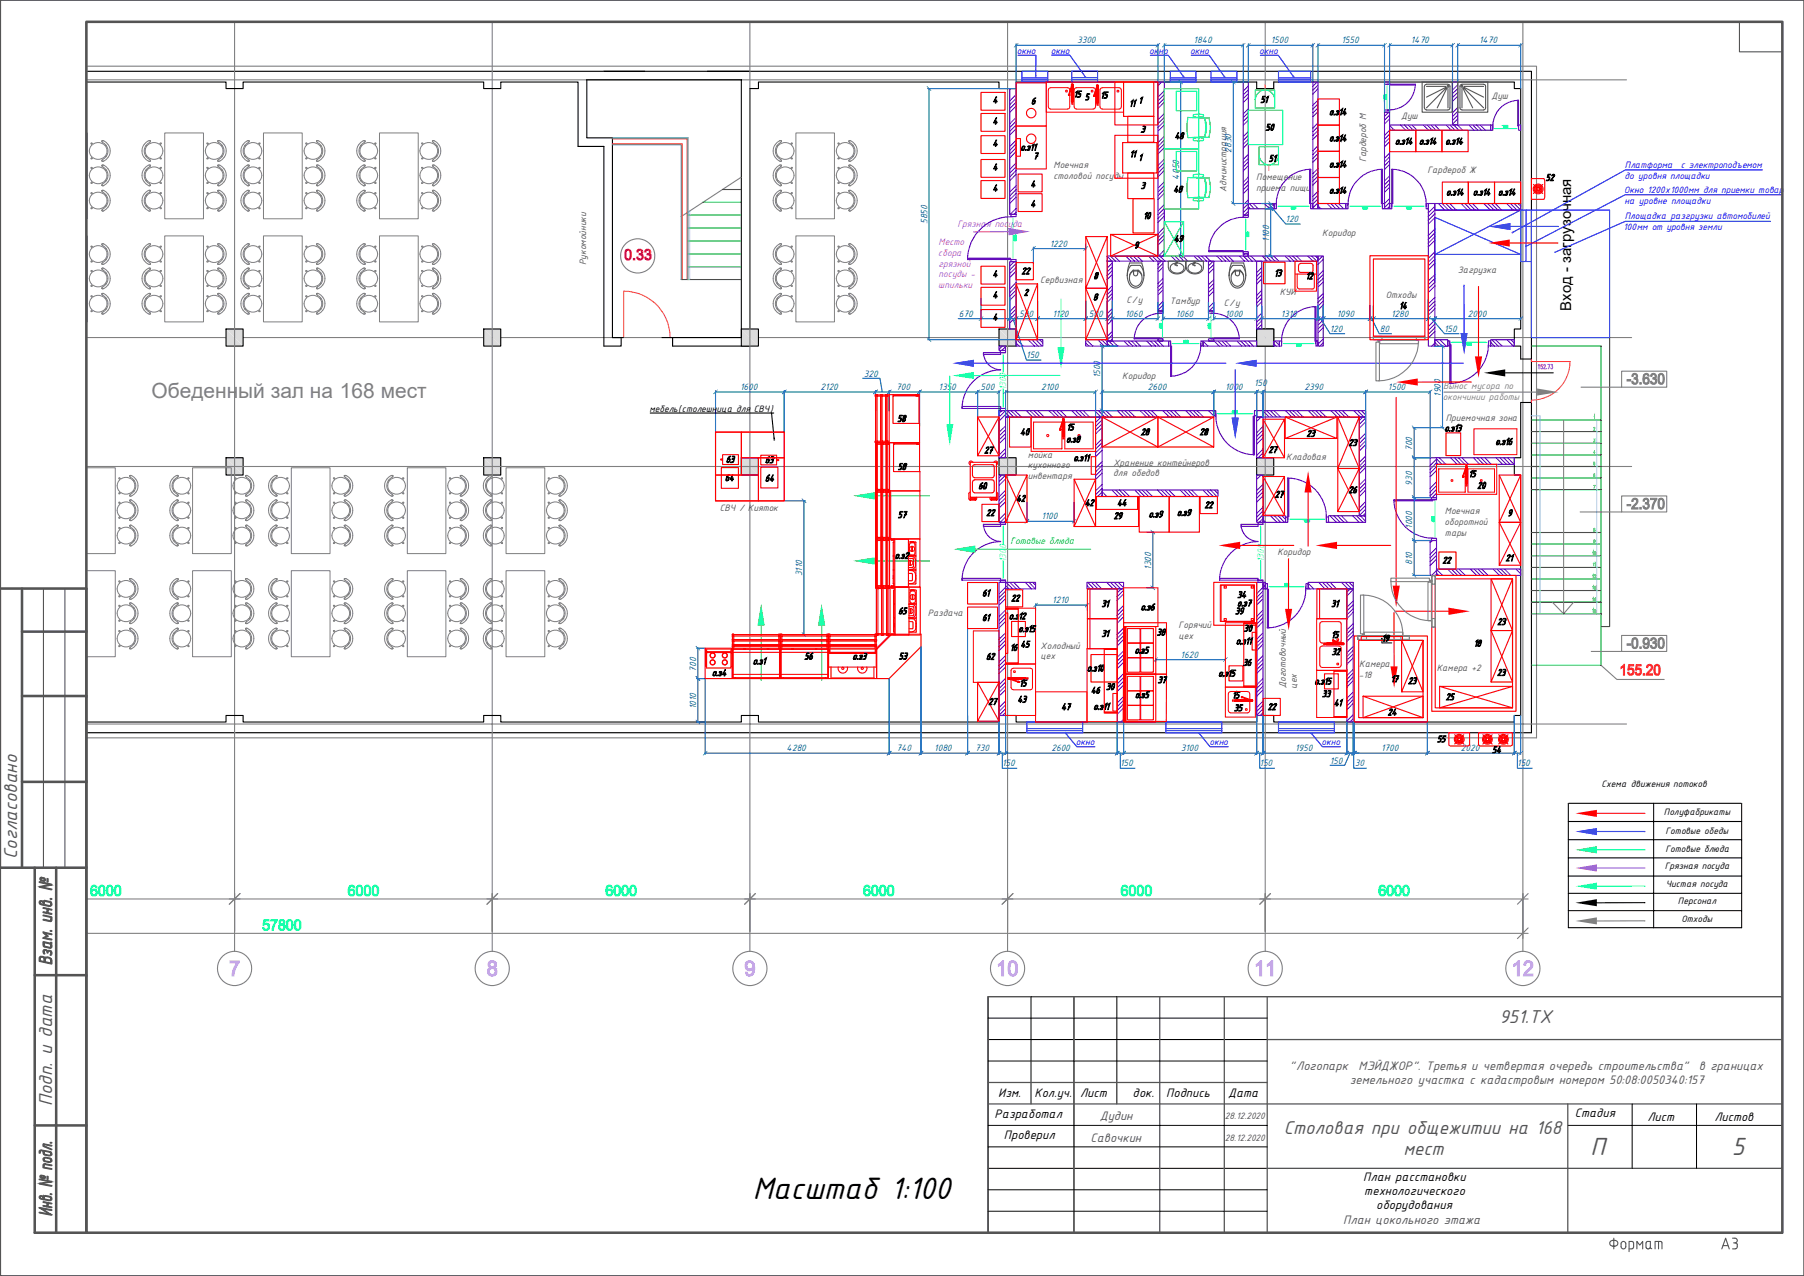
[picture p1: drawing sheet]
<svg xmlns="http://www.w3.org/2000/svg" width="420mm" height="297mm" viewBox="0 0 420 297" stroke-linecap="round" stroke-linejoin="round" font-family="sans-serif">
<defs><g id="words">
<text font-size="7.7" x="175.3" y="279.1">Масштаб 1:100</text>
<g font-size="6.2" fill="#545454">
<text x="370.2" y="268.9">П</text>
<text x="403.2" y="268.9">5</text>
</g>
<text font-size="4.9" fill="#808080" x="35.3" y="92.7">Обеденный зал на 168 мест</text>
<g font-size="4.7" fill="#545454">
<text x="4" y="200" transform="rotate(-90 4 200)">Согласовано</text>
<text x="349.1" y="238.1">951.ТХ</text>
<text x="12.1" y="257.3" transform="rotate(-90 12.1 257.3)">Подп. и дата</text>
<text x="298.9" y="263.9">Столовая при общежитии на 168</text>
<text x="326.7" y="268.9">мест</text>
</g>
<text font-size="3.5" x="365.8" y="72.4" transform="rotate(-90 365.8 72.4)">Вход - загрузочная</text>
<g font-size="3.1" fill="#545454">
<text x="300.2" y="249">&quot;Логопарк</text>
<text x="316.3" y="249">МЭЙДЖОР&quot;. Третья и четвертая очередь строительства&quot;</text>
<text x="395.5" y="249">в границах</text>
<text x="314.2" y="252.4">земельного участка с кадастровым номером 50:08:0050340:157</text>
<text x="256" y="260.7">Дудин</text>
<text x="253.9" y="265.7">Савочкин</text>
<text x="312.7" y="284.9">План цокольного этажа</text>
</g>
<g font-size="3.1">
<text x="232.4" y="255.4">Изм.</text>
<text x="240.8" y="255.4">Кол.уч.</text>
<text x="251.5" y="255.4">Лист</text>
<text x="263.7" y="255.4">док.</text>
<text x="271.5" y="255.4">Подпись</text>
<text x="285.9" y="255.4">Дата</text>
<text x="231.6" y="260.1">Разработал</text>
<text x="366.6" y="260">Стадия</text>
<text x="383.5" y="260.8">Лист</text>
<text x="399.1" y="260.8">Листов</text>
<text x="233.7" y="265.1">Проверил</text>
<text x="317.4" y="274.8">План расстановки</text>
<text x="317.6" y="278.2">технологического</text>
<text x="320.4" y="281.5">оборудования</text>
</g>
<g font-size="2.3" fill="#005cb8">
<text x="250.7" y="10.1">3300</text>
<text x="277.9" y="10.1">1840</text>
<text x="295.8" y="10.1">1500</text>
<text x="312.3" y="10.1">1550</text>
<text x="328.5" y="10.1">1470</text>
<text x="344.3" y="10.1">1470</text>
<text x="286.7" y="35.6" transform="rotate(-90 286.7 35.6)">2830</text>
<text x="274.5" y="41.8" transform="rotate(-90 274.5 41.8)">4050</text>
<text x="215.9" y="52.2" transform="rotate(-90 215.9 52.2)">5850</text>
<text x="299.3" y="51.8">120</text>
<text x="244.4" y="57.4">1220</text>
<text x="295.4" y="56.2" transform="rotate(-90 295.4 56.2)">1100</text>
<text x="223.2" y="73.7">670</text>
<text x="237.3" y="73.8">500</text>
<text x="245" y="73.8">1120</text>
<text x="253.5" y="73.8">500</text>
<text x="262" y="73.8">1060</text>
<text x="273.8" y="73.8">1060</text>
<text x="285.2" y="73.8">1000</text>
<text x="298.2" y="73.8">1310</text>
<text x="309.6" y="77.3">120</text>
<text x="311.2" y="73.8">1090</text>
<text x="321.3" y="77.3">80</text>
<text x="323.8" y="73.8">1280</text>
<text x="336.2" y="77.3">150</text>
<text x="341.7" y="73.8">2000</text>
<text x="238.9" y="83.4">150</text>
<text x="201.1" y="87.7">320</text>
<text x="256.2" y="88.1" transform="rotate(-90 256.2 88.1)">1500</text>
<text x="292" y="89.9">150</text>
<text x="172.3" y="90.8">1600</text>
<text x="191.1" y="90.8">2120</text>
<text x="208.6" y="90.8">700</text>
<text x="218.5" y="90.8">1350</text>
<text x="228.3" y="90.8">500</text>
<text x="242.4" y="90.8">2100</text>
<text x="267.3" y="90.8">2600</text>
<text x="285.2" y="90.8">1000</text>
<text x="303.7" y="90.8">2390</text>
<text x="323.1" y="90.8">1500</text>
<text x="335.4" y="92.4" transform="rotate(-90 335.4 92.4)">1900</text>
<text x="328.8" y="105" transform="rotate(-90 328.8 105)">700</text>
<text x="328.8" y="113" transform="rotate(-90 328.8 113)">930</text>
<text x="242.4" y="120.9">1100</text>
<text x="328.8" y="123.1" transform="rotate(-90 328.8 123.1)">1000</text>
<text x="328.8" y="131.5" transform="rotate(-90 328.8 131.5)">810</text>
<text x="186.8" y="134.2" transform="rotate(-90 186.8 134.2)">3110</text>
<text x="268" y="132.6" transform="rotate(-90 268 132.6)">1300</text>
<text x="245" y="140.4">1210</text>
<text x="274.9" y="153.1">1620</text>
<text x="162.1" y="156.3" transform="rotate(-90 162.1 156.3)">700</text>
<text x="162.1" y="165.1" transform="rotate(-90 162.1 165.1)">1010</text>
<text x="183.1" y="174.9">4280</text>
<text x="208.7" y="174.9">740</text>
<text x="217.5" y="174.9">1080</text>
<text x="227" y="174.9">730</text>
<text x="233.3" y="178.4">150</text>
<text x="244.8" y="174.9">2600</text>
<text x="260.8" y="178.4">150</text>
<text x="274.9" y="174.9">3100</text>
<text x="293.2" y="178.4">150</text>
<text x="301.5" y="174.9">1950</text>
<text x="309.6" y="177.8">150</text>
<text x="315.4" y="178.4">30</text>
<text x="321.5" y="174.9">1700</text>
<text x="340.1" y="174.9">2020</text>
<text x="353.2" y="178.4">150</text>
</g>
<g font-size="2.3" fill="#00f">
<text x="236.7" y="12.6">окно</text>
<text x="244.6" y="12.5">окно</text>
<text x="267.5" y="12.6">окно</text>
<text x="277.1" y="12.6">окно</text>
<text x="293.2" y="12.6">окно</text>
<text x="378.2" y="41.6">до уровня площадки</text>
<text x="378.3" y="39.1">Платформа</text>
<text x="391.3" y="39.1">с электроподъемом</text>
<text x="378.1" y="44.9">Окно 1200х1000мм для приемки товар</text>
<text x="378.2" y="47.4">на уровне площадки</text>
<text x="378" y="53.6">100мм от уровня земли</text>
<text x="378.2" y="51.1">Площадка разгрузки автомобилей</text>
<text x="250.5" y="173.5">окно</text>
<text x="281.6" y="173.5">окно</text>
<text x="307.7" y="173.5">окно</text>
</g>
<g font-size="2.3" fill="#545454">
<text x="347.2" y="23.1">Душ</text>
<text x="326.2" y="27.6">Душ</text>
<text x="245.2" y="41.7">столовой посуды</text>
<text x="245.3" y="39.2">Моечная</text>
<text x="292.5" y="41.9">Помещение</text>
<text x="318.1" y="37.7" transform="rotate(-90 318.1 37.7)">Гардероб М</text>
<text x="332.3" y="40.2">Гардероб Ж</text>
<text x="285.5" y="44.6" transform="rotate(-90 285.5 44.6)">Администрация</text>
<text x="292.5" y="44.4">приема пищи</text>
<text x="307.8" y="54.9">Коридор</text>
<text x="136.4" y="61.7" transform="rotate(-90 136.4 61.7)">Рукомойники</text>
<text x="242.2" y="65.9">Сервизная</text>
<text x="339.4" y="63.6">Загрузка</text>
<text x="262.3" y="70.6">С/у</text>
<text x="272.3" y="70.8">Тамбур</text>
<text x="284.9" y="71.1">С/у</text>
<text x="297.9" y="68.6">КУИ</text>
<text x="322.6" y="69.3">Отходы</text>
<text x="261.3" y="88.3">Коридор</text>
<text x="336.6" y="98">Приемочная зона</text>
<text x="239.3" y="106.5">мойка</text>
<text x="299.5" y="107.1">Кладовая</text>
<text x="239.3" y="111.5">инвентаря</text>
<text x="239.3" y="109">кухонного</text>
<text x="259.2" y="110.9">для обедов</text>
<text x="259.2" y="108.4">Хранение контейнеров</text>
<text x="167.6" y="119">СВЧ / Кияток</text>
<text x="336.4" y="119.7">Моечная</text>
<text x="336.3" y="122.2">оборотной</text>
<text x="336.4" y="124.7">тары</text>
<text x="297.4" y="129.3">Коридор</text>
<text x="216" y="143.3">Раздача</text>
<text x="274.4" y="148.8">цех</text>
<text x="274.4" y="146.3">Горячий</text>
<text x="242.2" y="153.5">цех</text>
<text x="242.3" y="151">Холодный</text>
<text x="316.4" y="155.3">Камера</text>
<text x="299.3" y="160.2" transform="rotate(-90 299.3 160.2)">Доготовочный</text>
<text x="301.9" y="160.3" transform="rotate(-90 301.9 160.3)">цех</text>
<text x="316.4" y="157.8">-18</text>
<text x="334.5" y="156.2">Камера +2</text>
<text x="285.2" y="260.5">28.12.2020</text>
<text x="285.2" y="265.5">28.12.2020</text>
</g>
<g font-size="2.3" fill="#f0f">
<text x="222.9" y="52.9">Грязная посуда</text>
<text x="218.4" y="59.6">сбора</text>
<text x="218.5" y="57">Место</text>
<text x="218.5" y="62.1">грязной</text>
<text x="218.5" y="64.6">посуды -</text>
<text x="218.4" y="67.1">шпильки</text>
</g>
<g font-size="2.3" fill="#0ff">
<text x="234.3" y="90.9" transform="rotate(-90 234.3 90.9)">1300</text>
<text x="234.3" y="130.9" transform="rotate(-90 234.3 130.9)">1300</text>
<text x="294.3" y="130.9" transform="rotate(-90 294.3 130.9)">1300</text>
</g>
<g font-size="2.3" fill="#808080">
<text x="335.9" y="93.1">окончинии работы</text>
<text x="336" y="90.6">Вынос мусора по</text>
</g>
<g font-size="2.3">
<text x="151.2" y="96">мебель(столешница для СВЧ)</text>
<text x="372.9" y="183.2">Схема движения потоков</text>
<text x="387.4" y="189.6">Полуфабрикаты</text>
<text x="387.8" y="194.1">Готовые обеды</text>
<text x="387.6" y="202.3">Грязная посуда</text>
<text x="387.7" y="198.3">Готовые блюда</text>
<text x="387.8" y="206.5">Чистая посуда</text>
<text x="390.7" y="210.5">Персонал</text>
<text x="391.5" y="214.7">Отходы</text>
</g>
<text font-size="2.3" fill="#0f0" x="235.2" y="126.6">Готовые блюда</text>
</g></defs>
<path d="M20.2 78.6h359.7" fill="none" stroke="#808080" stroke-width=".25"/>
<g fill="#dcdcdc">
<path d="M52.6 106.6h4v4z"/>
<path d="M52.6 106.6l4 4h-4z"/>
</g>
<path d="M52.6 106.6h4v4h-4z" fill="none" stroke="#000" stroke-width=".25"/>
<g fill="#dcdcdc">
<path d="M52.6 76.6h4v4z"/>
<path d="M52.6 76.6l4 4h-4z"/>
</g>
<path d="M52.6 76.6h4v4h-4z" fill="none" stroke="#000" stroke-width=".25"/>
<g fill="#dcdcdc">
<path d="M112.6 106.6h4v4z"/>
<path d="M112.6 106.6l4 4h-4z"/>
</g>
<path d="M112.6 106.6h4v4h-4z" fill="none" stroke="#000" stroke-width=".25"/>
<g fill="#dcdcdc">
<path d="M112.6 76.6h4v4z"/>
<path d="M112.6 76.6l4 4h-4z"/>
</g>
<path d="M112.6 76.6h4v4h-4z" fill="none" stroke="#000" stroke-width=".25"/>
<g fill="#dcdcdc">
<path d="M172.6 106.6h4v4z"/>
<path d="M172.6 106.6l4 4h-4z"/>
</g>
<path d="M172.6 106.6h4v4h-4z" fill="none" stroke="#000" stroke-width=".25"/>
<g fill="#dcdcdc">
<path d="M232.6 106.6h4v4z"/>
<path d="M232.6 106.6l4 4h-4z"/>
</g>
<path d="M232.6 106.6h4v4h-4z" fill="none" stroke="#000" stroke-width=".25"/>
<g fill="#dcdcdc">
<path d="M232.6 76.6h4v4z"/>
<path d="M232.6 76.6l4 4h-4z"/>
</g>
<path d="M232.6 76.6h4v4h-4z" fill="none" stroke="#000" stroke-width=".25"/>
<g fill="#dcdcdc">
<path d="M292.6 106.6h3.9v4z"/>
<path d="M292.6 106.6l3.9 4h-3.9z"/>
</g>
<path d="M292.6 106.6h3.9v4h-3.9z" fill="none" stroke="#000" stroke-width=".25"/>
<g fill="#dcdcdc">
<path d="M292.6 76.6h3.9v4z"/>
<path d="M292.6 76.6l3.9 4h-3.9z"/>
</g>
<path d="M20.2 16.6h336.3v154h-336.3M140.6 16.6h9.5M164.7 16.6h9.9M140.6 34.1v46.5h4v-2M174.6 20.6v56M156.6 78.6v2h18M292.6 76.6h3.9v4h-3.9z" fill="none" stroke="#000" stroke-width=".25"/>
<path d="M144.6 78.6h.6v-10.8a10.7 10.7 0 0 1 10.8 10.8h.6" fill="none" stroke="#dd6e00" stroke-width=".23"/>
<path d="M20.2 15.4h337.5v156.3h-337.5" fill="none" stroke="#808080" stroke-width=".25"/>
<g fill="#dcdcdc">
<path d="M172.6 76.6h4v4z"/>
<path d="M172.6 76.6l4 4h-4z"/>
</g>
<path d="M136.6 18.6h36v60h-18.5M142.6 32.1v46.5h2.5M172.6 76.6h4v4h-4z" fill="none" stroke="#000" stroke-width=".25"/>
<g fill="none" stroke="#808080" stroke-width=".23">
<path d="M20.2 30.9h.2v20h-.2M21.2 39.1l.2 .3M21.2 33.4l.2 .3M21.2 33.4l.1-.1 .3 .2M21.4 39l-.2 .1M21.4 38.9l.2 .3a2.11 2.11 0 0 1 2.9 .4l.2-.1M21.4 39.4a1.85 1.85 0 0 0 0 2.8M21.4 33.7a1.85 1.85 0 0 0 0 2.8l-.2 .4 .2 .1M21.6 33.6a2.11 2.11 0 0 1 2.9 .4l.2-.2M23.7 38.6v.1M23.7 32.9v.1M23.7 32.8v.1"/>
<path d="M23.7 37.4l.1 .1M23.7 37.3v.1M23.7 38.7l.3 .1M23.7 33l.3 .1M23.8 38.4l-.1 .1M23.8 32.7l-.1 .1M23.8 37.5h.1M23.9 38.4h.1M23.9 32.7h.1M23.9 37.5h.1M23.9 38.9a2.16 2.16 0 0 1 1.2 1.9 2.16 2.16 0 0 1-1.2 2M23.9 33.2a2.16 2.16 0 0 1 1.2 1.9 2.16 2.16 0 0 1-1.2 2"/>
<path d="M23.9 38.4l-.1 .1M23.9 32.7l-.1 .1M24 37.1l-.3 .2M24 38.4l.1 .1M24 32.7l.1 .1M24.2 38.4a2.64 2.64 0 0 1 1.5 2.5 2.64 2.64 0 0 1-1.7 2.4M24.2 32.8a2.61 2.61 0 0 1 1.5 2.4 2.61 2.61 0 0 1-1.7 2.3M24.5 36.3a2.11 2.11 0 0 1-2.9 .4l-.2 .3M24.5 36.4l.2 .1M24.6 39.8a1.89 1.89 0 0 1 0 2l.2 .2M24.6 36.2l.2 .1M24.8 34l-.2 .1a1.89 1.89 0 0 1 0 2.1"/>
<path d="M24.8 39.6l-.2 .2M33.9 34l.2 .1a1.89 1.89 0 0 0 0 2.1M33.9 39.6l.2 .2M34.1 39.8a1.89 1.89 0 0 0 0 2l-.2 .2M34.1 36.2l-.2 .1M34.2 36.3a2.11 2.11 0 0 0 2.9 .4M34.2 36.4l-.2 .1M34.5 38.4a2.59 2.59 0 0 0-1.5 2.6 2.59 2.59 0 0 0 1.9 2.3l.1-.1M34.5 32.8a2.55 2.55 0 0 0-1.5 2.5 2.55 2.55 0 0 0 1.9 2.2h.1M34.6 38.5h.4M34.8 37.1l.3 .3M34.8 38.9a2.16 2.16 0 0 0-1.2 1.9 2.16 2.16 0 0 0 1.2 2"/>
<path d="M34.8 33.2a2.16 2.16 0 0 0-1.2 1.9 2.16 2.16 0 0 0 1.2 2M35 32.8h-.4M35 38.4l.1 .1M35 32.7l.1 .1M35.1 32.8v.1M35.1 37.4l-.1 .1M35.1 38.6l-.3 .2M35.1 32.9l-.3 .2M37.1 39.2a2.11 2.11 0 0 0-2.9 .4l-.2-.1M37.1 33.6a2.11 2.11 0 0 0-2.9 .4l-.2-.2M37.1 36.7l.2 .3M37.3 39.4a1.85 1.85 0 0 1 0 2.8"/>
<path d="M37.3 33.7a1.85 1.85 0 0 1 0 2.8l.3 .5h-.2M37.3 38.9l-.2 .3M37.4 39l.1 .1M37.5 33.4v-.1l-.4 .2M37.5 39.1l-.2 .3M37.5 33.4l-.2 .3M38.4 30.9h9v20h-9zM48.2 33.4v-.1l.4 .2M48.2 39.1l.2 .3M48.2 33.4l.2 .3M48.3 39l-.1 .1M48.4 38.9l.2 .3"/>
<path d="M48.4 39.4a1.85 1.85 0 0 0 0 2.8M48.4 33.7a1.85 1.85 0 0 0 0 2.8l-.3 .5h.2M48.6 36.7l-.2 .3M48.6 39.2a2.11 2.11 0 0 1 2.9 .4M48.6 33.6a2.11 2.11 0 0 1 2.9 .4M50.7 32.8v.1M50.7 37.4l.1 .1M50.7 38.6l.3 .2M50.7 32.9l.3 .2M50.8 38.5h.3M50.8 32.8h.3M50.8 38.4l-.1 .1"/>
<path d="M50.8 32.7l-.1 .1M50.9 38.9a2.16 2.16 0 0 1 1.3 1.9 2.16 2.16 0 0 1-1.3 2M50.9 33.2a2.16 2.16 0 0 1 1.3 1.9 2.16 2.16 0 0 1-1.3 2M51 37.1l-.3 .3M51.2 38.4a2.59 2.59 0 0 1 1.5 2.6 2.59 2.59 0 0 1-1.9 2.3v-.1M51.2 32.8a2.55 2.55 0 0 1 1.5 2.5 2.55 2.55 0 0 1-1.9 2.2M51.5 36.4l.2 .1M51.5 36.3a2.11 2.11 0 0 1-2.9 .4M51.6 36.2l.2 .1M51.6 39.8a1.89 1.89 0 0 1 0 2l.2 .2M51.7 39.5l-.2 .1M51.7 33.8l-.2 .1"/>
<path d="M51.8 34l-.2 .1a1.89 1.89 0 0 1 0 2.1M51.8 39.6l-.2 .2M56.9 34l.2 .1a1.89 1.89 0 0 0 0 2.1M56.9 39.6l.2 .2M57.1 39.8a1.89 1.89 0 0 0 0 2l-.2 .2M57.1 36.2l-.2 .1M57.2 36.3a2.11 2.11 0 0 0 2.9 .4l.2 .3M57.2 36.4l-.2 .1M57.6 38.4a2.6 2.6 0 0 0-1.5 2.6 2.6 2.6 0 0 0 1.8 2.3l.1-.1M57.6 32.8a2.56 2.56 0 0 0-1.5 2.5 2.56 2.56 0 0 0 1.8 2.2h.1M57.6 38.5h.4M57.7 37.1l.3 .3"/>
<path d="M57.8 38.9a2.16 2.16 0 0 0-1.2 1.9 2.16 2.16 0 0 0 1.2 2M57.8 33.2a2.16 2.16 0 0 0-1.2 1.9 2.16 2.16 0 0 0 1.2 2M58 32.8h-.4M58 38.4v.1M58 32.7v.1M58 38.6l-.3 .2M58 32.9l-.3 .2M58 32.8v.1M58 37.4v.1M60.1 33.6a2.11 2.11 0 0 0-2.9 .4l-.2-.2M60.3 39.4a1.85 1.85 0 0 1 0 2.8M60.3 38.9l-.2 .3a2.11 2.11 0 0 0-2.9 .4l-.2-.1"/>
<path d="M60.3 33.7a1.85 1.85 0 0 1 0 2.8l.3 .5h-.2M60.3 33.3l-.2 .2M60.4 39l.1 .1M60.4 33.3l.1 .1M60.5 39.1l-.2 .3M60.5 33.4l-.2 .3M61.3 30.9h9.1v20h-9.1zM71.2 39.1l.2 .3M71.2 33.4l.2 .3M71.2 33.4v-.1l.4 .2M71.4 39l-.2 .1M71.4 38.9l.2 .3a2.11 2.11 0 0 1 2.9 .4l.2-.1"/>
<path d="M71.4 39.4a1.85 1.85 0 0 0 0 2.8M71.4 33.7a1.85 1.85 0 0 0 0 2.8l-.2 .4 .2 .1M71.6 33.6a2.11 2.11 0 0 1 2.9 .4l.2-.2M73.7 38.6v.1M73.7 32.9v.1M73.7 32.8h.4M73.7 37.3v.1M73.7 32.8v.1M73.7 38.7l.3 .1M73.7 33l.3 .1M73.7 37.5h.2M73.9 38.4l-.2 .1"/>
<path d="M73.9 32.7l-.2 .1M73.9 38.9a2.16 2.16 0 0 1 1.2 1.9 2.16 2.16 0 0 1-1.2 2M73.9 33.2a2.16 2.16 0 0 1 1.2 1.9 2.16 2.16 0 0 1-1.2 2M74 37.1l-.3 .2M74.1 38.5h-.4M74.2 38.4a2.59 2.59 0 0 1 1.5 2.6 2.59 2.59 0 0 1-1.9 2.3l-.1-.3M74.2 32.8a2.55 2.55 0 0 1 1.5 2.5 2.55 2.55 0 0 1-1.9 2.2l-.1-.1M74.5 36.3a2.11 2.11 0 0 1-2.9 .4l-.2 .3M74.5 36.4l.2 .1M74.6 36.2l.2 .1M74.6 39.8a1.89 1.89 0 0 1 0 2l.2 .2M74.8 34l-.2 .1a1.89 1.89 0 0 1 0 2.1"/>
<path d="M74.8 39.6l-.2 .2M83.9 34l.2 .1a1.89 1.89 0 0 0 0 2.1M83.9 39.6l.2 .2M84.1 39.8a1.89 1.89 0 0 0 0 2l-.2 .2M84.1 36.2l-.2 .1M84.2 36.3a2.11 2.11 0 0 0 2.9 .4l.2 .3M84.2 36.4l-.2 .1M84.5 38.4a2.6 2.6 0 0 0-1.5 2.6 2.6 2.6 0 0 0 1.8 2.3l.2-.1M84.5 32.8a2.56 2.56 0 0 0-1.5 2.5 2.56 2.56 0 0 0 1.8 2.2h.2M84.6 38.5h.4M84.8 37.1l.1 .1M84.8 38.9a2.16 2.16 0 0 0-1.2 1.9 2.16 2.16 0 0 0 1.2 2"/>
<path d="M84.8 33.2a2.16 2.16 0 0 0-1.2 1.9 2.16 2.16 0 0 0 1.2 2M84.9 37.2l.1 .1M84.9 38.4l.1 .1M84.9 38.7l-.1 .1M84.9 32.7l.1 .1M84.9 33.1h-.1M85 32.8h-.4M85 38.7h-.1M85 33l-.1 .1M85 32.8v.1M85 37.4l-.1 .1M85 37.3v.1"/>
<path d="M85 38.6v.1M85 32.9v.1M87.1 33.6a2.11 2.11 0 0 0-2.9 .4l-.2-.2M87.3 39.4a1.85 1.85 0 0 1 0 2.8M87.3 33.7a1.85 1.85 0 0 1 0 2.8l.2 .4M87.3 39l.2 .1M87.3 38.9l-.2 .3a2.11 2.11 0 0 0-2.9 .4l-.2-.1M87.5 33.4v-.1l-.4 .2M87.5 36.9l-.2 .1M87.5 39.1l-.2 .3M87.5 33.4l-.2 .3M88.3 30.9h9.1v20h-9.1z"/>
<path d="M98.2 33.4v-.1l.4 .2M98.2 39.1l.2 .3M98.2 33.4l.2 .3M98.3 39l-.1 .1M98.4 39.4a1.85 1.85 0 0 0 0 2.8M98.4 38.9l.2 .3a2.11 2.11 0 0 1 2.9 .4l.2-.1M98.4 33.7a1.85 1.85 0 0 0 0 2.8l-.3 .5h.2M98.6 33.6a2.11 2.11 0 0 1 2.9 .4l.2-.2M100.7 32.8v.1M100.7 37.4l.1 .1M100.7 38.6l.3 .2M100.7 32.9l.3 .2"/>
<path d="M100.8 38.5h.3M100.8 32.8h.3M100.8 38.4l-.1 .1M100.8 32.7l-.1 .1M100.9 38.9a2.16 2.16 0 0 1 1.2 1.9 2.16 2.16 0 0 1-1.2 2M100.9 33.2a2.16 2.16 0 0 1 1.2 1.9 2.16 2.16 0 0 1-1.2 2M101 37.1l-.3 .3M101.1 38.4a2.6 2.6 0 0 1 1.5 2.6 2.6 2.6 0 0 1-1.8 2.3v-.1M101.1 32.8a2.56 2.56 0 0 1 1.5 2.5 2.56 2.56 0 0 1-1.8 2.2M101.5 36.3a2.11 2.11 0 0 1-2.9 .4l-.2 .3M101.5 36.4l.2 .1M101.6 39.8a1.89 1.89 0 0 1 0 2l.2 .2"/>
<path d="M101.6 36.2l.2 .1M101.8 34l-.2 .1a1.89 1.89 0 0 1 0 2.1M101.8 39.6l-.2 .2M20.2 54.9h.2v20h-.2M21.2 45l.2 .3a1.85 1.85 0 0 0 0 2.8M21.2 57.4l.2 .3M21.2 42.6l.2 .1M21.2 48.5l.2 .1M21.4 57.3l-.2 .1M21.4 44.9l-.2 .1M21.4 44.8l.2 .3a2.11 2.11 0 0 1 2.9 .4l.2-.1M21.4 57.3l.2 .2"/>
<path d="M21.4 57.7a1.85 1.85 0 0 0 0 2.8M21.4 42.2l-.2 .3M21.4 48.1l-.2 .3M21.6 57.6a2.11 2.11 0 0 1 2.9 .4M21.6 42.4l-.2 .3M21.6 48.3l-.2 .3M23.7 56.9v.1M23.7 44.4v.1M23.7 43l.1 .2M23.7 49h.1M23.7 49l.1 .1M23.7 48.9v.1"/>
<path d="M23.7 57l.3 .1M23.7 44.5l.3 .2M23.8 44.3l-.1 .1M23.8 43.2h.1M23.8 49.1h.1M23.8 42.9l-.1 .1M23.8 48.8l-.1 .1M23.9 56.7h.1M23.9 43.3h.1M23.9 49.1h.1M23.9 44.3h.1M23.9 57.2a2.16 2.16 0 0 1 1.2 1.9 2.16 2.16 0 0 1-1.2 2"/>
<path d="M23.9 44.7a2.16 2.16 0 0 1 1.2 2 2.16 2.16 0 0 1-1.2 1.9M23.9 56.7l-.2 .2M23.9 44.3l-.1 .1M24 42.8l-.2 .1M24 48.7l-.2 .1M24 44.3a2.62 2.62 0 0 1 1.7 2.4 2.62 2.62 0 0 1-1.7 2.4M24 56.7l.1 .1M24.2 56.8a2.64 2.64 0 0 1 1.5 2.3 2.64 2.64 0 0 1-1.5 2.4M24.6 58.1a1.89 1.89 0 0 1 0 2.1l.2 .1M24.6 45.7a1.89 1.89 0 0 1 0 2l.2 .2M24.7 42.2l-.2-.2a2.11 2.11 0 0 1-2.9 .4M24.7 48l-.2-.1a2.11 2.11 0 0 1-2.9 .4"/>
<path d="M24.7 57.8l-.2 .1M24.8 58l-.2 .1M24.8 45.5l-.2 .1M33.9 58l.2 .1M33.9 45.5l.2 .1M34 42.2l.2-.2a2.11 2.11 0 0 0 2.9 .4M34 48l.2-.1a2.11 2.11 0 0 0 2.9 .4M34 57.8l.2 .1M34.1 58.1a1.89 1.89 0 0 0 0 2.1l-.2 .1M34.1 45.7a1.89 1.89 0 0 0 0 2l-.2 .2M34.5 56.8a2.64 2.64 0 0 0-1.4 2.3 2.64 2.64 0 0 0 1.4 2.4M34.6 56.8l.5 .1"/>
<path d="M34.8 42.8l.1 .1M34.8 48.7l.1 .1M34.8 57.2a2.16 2.16 0 0 0-1.2 1.9 2.16 2.16 0 0 0 1.2 2M34.8 44.7a2.16 2.16 0 0 0-1.2 2 2.16 2.16 0 0 0 1.2 1.9M34.8 44.3l.2 .1M34.9 44.3a2.54 2.54 0 0 0-1.8 2.4 2.54 2.54 0 0 0 1.8 2.4h.1M34.9 42.9l.1 .3M34.9 48.8l.2 .2M35 44.3l.1 .1M35.1 49h.1M35.1 56.9l-.3 .2M35.1 49l-.1 .1"/>
<path d="M35.1 44.4l-.3 .3M37.1 57.6a2.11 2.11 0 0 0-2.9 .4M37.1 45.1a2.11 2.11 0 0 0-2.9 .4l-.2-.1M37.1 42.4l.2 .3M37.1 48.3l.2 .3M37.3 57.7a1.85 1.85 0 0 1 0 2.8M37.3 42.2l.2 .3M37.3 48.1l.2 .3M37.3 57.3l-.2 .2M37.3 44.8l-.2 .3M37.4 57.3l.1 .1M37.4 44.9l.1 .1"/>
<path d="M37.5 42.6l-.1 .1M37.5 48.5l-.1 .1M37.5 45l-.2 .3a1.85 1.85 0 0 1 0 2.8M37.5 57.4l-.2 .3M38.4 54.9h9v20h-9zM48.2 42.6l.1 .1M48.2 48.5l.1 .1M48.2 45l.2 .3a1.85 1.85 0 0 0 0 2.8M48.2 57.4l.2 .3M48.3 57.3l-.1 .1M48.3 44.9l-.1 .1M48.4 57.3l.2 .2"/>
<path d="M48.4 44.8l.2 .3M48.4 57.7a1.85 1.85 0 0 0 0 2.8M48.4 42.2l-.2 .3M48.4 48.1l-.2 .3M48.6 42.4l-.2 .3M48.6 48.3l-.2 .3M48.6 57.6a2.11 2.11 0 0 1 2.9 .4M48.6 45.1a2.11 2.11 0 0 1 2.9 .4M50.7 49h.1M50.7 56.9l.3 .2M50.7 49l.1 .1M50.7 44.4l.3 .3"/>
<path d="M50.8 44.3l-.1 .1M50.8 42.9v.3M50.8 48.8l-.1 .2M50.8 44.3a2.54 2.54 0 0 1 1.9 2.4 2.54 2.54 0 0 1-1.9 2.4M50.9 44.3l-.1 .1M50.9 57.2a2.16 2.16 0 0 1 1.3 1.9 2.16 2.16 0 0 1-1.3 2M50.9 44.7a2.16 2.16 0 0 1 1.3 2 2.16 2.16 0 0 1-1.3 1.9M51 42.8l-.2 .1M51 48.7l-.2 .1M51.1 56.8l-.4 .1M51.2 56.8a2.64 2.64 0 0 1 1.5 2.3 2.64 2.64 0 0 1-1.5 2.4M51.5 42l.2 .2"/>
<path d="M51.5 47.9l.2 .1M51.5 42a2.11 2.11 0 0 1-2.9 .4M51.5 47.9a2.11 2.11 0 0 1-2.9 .4M51.6 58.1a1.89 1.89 0 0 1 0 2.1l.2 .1M51.6 45.7a1.89 1.89 0 0 1 0 2l.2 .2M51.7 57.8l-.2 .1M51.7 45.4l-.2 .1M51.8 58l-.2 .1M51.8 45.5l-.2 .1M56.9 58l.2 .1M56.9 45.5l.2 .1M57 42.2l.2-.2a2.11 2.11 0 0 0 2.9 .4"/>
<path d="M57 48l.2-.1a2.11 2.11 0 0 0 2.9 .4M57 57.8l.2 .1M57.1 58.1a1.89 1.89 0 0 0 0 2.1l-.2 .1M57.1 45.7a1.89 1.89 0 0 0 0 2l-.2 .2M57.6 56.8a2.64 2.64 0 0 0-1.5 2.3 2.64 2.64 0 0 0 1.5 2.4M57.6 56.8l.4 .1M57.7 42.8l.2 .1M57.7 48.7l.2 .1M57.8 57.2a2.16 2.16 0 0 0-1.2 1.9 2.16 2.16 0 0 0 1.2 2M57.8 44.7a2.16 2.16 0 0 0-1.2 2 2.16 2.16 0 0 0 1.2 1.9M57.8 44.3l.2 .1M57.9 44.3a2.56 2.56 0 0 0-1.8 2.4 2.56 2.56 0 0 0 1.8 2.4h.1"/>
<path d="M57.9 48.8l.1 .2M57.9 42.9l.1 .3M58 44.3v.1M58 56.9l-.3 .2M58 49h.1M58 49v.1M58 44.4l-.3 .3M60.1 57.6a2.11 2.11 0 0 0-2.9 .4M60.1 42.4l.2 .3M60.1 48.3l.2 .3M60.3 57.7a1.85 1.85 0 0 1 0 2.8M60.3 44.8l-.2 .3a2.11 2.11 0 0 0-2.9 .4l-.2-.1"/>
<path d="M60.3 57.3l-.2 .2M60.3 42.2l.2 .3M60.3 48.1l.2 .3M60.4 57.3l.1 .1M60.4 44.9l.1 .1M60.5 42.6l-.1 .1M60.5 48.5l-.1 .1M60.5 45l-.2 .3a1.85 1.85 0 0 1 0 2.8M60.5 57.4l-.2 .3M61.3 54.9h9.1v20h-9.1zM71.2 45l.2 .3a1.85 1.85 0 0 0 0 2.8M71.2 57.4l.2 .3"/>
<path d="M71.2 42.6l.2 .1M71.2 48.5l.2 .1M71.4 57.3l-.2 .1M71.4 44.9l-.2 .1M71.4 44.8l.2 .3a2.11 2.11 0 0 1 2.9 .4l.2-.1M71.4 57.3l.2 .2M71.4 57.7a1.85 1.85 0 0 0 0 2.8M71.4 42.2l-.2 .3M71.4 48.1l-.2 .3M71.6 57.6a2.11 2.11 0 0 1 2.9 .4M71.6 42.4l-.2 .3M71.6 48.3l-.2 .3"/>
<path d="M73.7 56.9v.1M73.7 44.4v.1M73.7 44.4l.1-.1a2.54 2.54 0 0 1 1.8 2.4 2.54 2.54 0 0 1-1.8 2.4l-.1-.1M73.7 49h.1M73.7 48.9v.1M73.7 57l.3 .1M73.7 43.2h.2M73.7 49.1h.2M73.7 44.5l.3 .2M73.8 42.9l-.1 .1M73.8 48.8l-.1 .1M73.9 56.7l-.2 .1"/>
<path d="M73.9 44.3l-.2 .1M73.9 57.2a2.16 2.16 0 0 1 1.2 1.9 2.16 2.16 0 0 1-1.2 2M73.9 44.7a2.16 2.16 0 0 1 1.2 2 2.16 2.16 0 0 1-1.2 1.9M74 42.8l-.2 .1M74 48.7l-.2 .1M74.1 56.8l-.4 .1M74.2 56.8a2.64 2.64 0 0 1 1.4 2.3 2.64 2.64 0 0 1-1.4 2.4M74.6 58.1a1.89 1.89 0 0 1 0 2.1l.2 .1M74.6 45.7a1.89 1.89 0 0 1 0 2l.2 .2M74.7 42.2l-.2-.2a2.11 2.11 0 0 1-2.9 .4M74.7 48l-.2-.1a2.11 2.11 0 0 1-2.9 .4M74.7 57.8l-.2 .1"/>
<path d="M74.8 58l-.2 .1M74.8 45.5l-.2 .1M83.9 58l.2 .1M83.9 45.5l.2 .1M84 42.2l.2-.2a2.11 2.11 0 0 0 2.9 .4M84 48l.2-.1a2.11 2.11 0 0 0 2.9 .4M84 57.8l.2 .1M84.1 58.1a1.89 1.89 0 0 0 0 2.1l-.2 .1M84.1 45.7a1.89 1.89 0 0 0 0 2l-.2 .2M84.5 56.8a2.64 2.64 0 0 0-1.4 2.3 2.64 2.64 0 0 0 1.4 2.4M84.8 42.8l.1 .1M84.8 48.7l.1 .1"/>
<path d="M84.8 57.2a2.16 2.16 0 0 0-1.2 1.9 2.16 2.16 0 0 0 1.2 2M84.8 44.7a2.16 2.16 0 0 0-1.2 2 2.16 2.16 0 0 0 1.2 1.9M84.8 44.3a2.56 2.56 0 0 0-1.7 2.4 2.56 2.56 0 0 0 1.7 2.4h.2M84.8 44.3l.2 .1M84.9 42.9l.1 .1M84.9 48.8l.1 .1M84.9 44.3l.1 .1M84.9 56.7l.1 .2M84.9 57.1h-.1M84.9 44.6l-.1 .1M85 56.8h-.4M85 57l-.1 .1"/>
<path d="M85 44.5l-.1 .1M85 43l-.1 .2M85 49h.1M85 49l-.1 .1M85 48.9v.1M85 56.9v.1M85 44.4v.1M87.1 57.6a2.11 2.11 0 0 0-2.9 .4M87.1 42.4l.2 .3M87.1 48.3l.2 .3M87.3 57.7a1.85 1.85 0 0 1 0 2.8M87.3 42.2l.2 .3"/>
<path d="M87.3 48.1l.2 .3M87.3 57.3l.2 .1M87.3 44.9l.2 .1M87.3 44.8l-.2 .3a2.11 2.11 0 0 0-2.9 .4l-.2-.1M87.3 57.3l-.2 .2M87.5 42.6l-.2 .1M87.5 48.5l-.2 .1M87.5 45l-.2 .3a1.85 1.85 0 0 1 0 2.8M87.5 57.4l-.2 .3M88.3 54.9h9.1v20h-9.1zM98.2 42.6l.1 .1M98.2 48.5l.1 .1"/>
<path d="M98.2 45l.2 .3a1.85 1.85 0 0 0 0 2.8M98.2 57.4l.2 .3M98.3 57.3l-.1 .1M98.3 44.9l-.1 .1M98.4 57.7a1.85 1.85 0 0 0 0 2.8M98.4 44.8l.2 .3a2.11 2.11 0 0 1 2.9 .4l.2-.1M98.4 57.3l.2 .2M98.4 42.2l-.2 .3M98.4 48.1l-.2 .3M98.6 57.6a2.11 2.11 0 0 1 2.9 .4M98.6 42.4l-.2 .3M98.6 48.3l-.2 .3"/>
<path d="M100.7 49h.1M100.7 56.9l.3 .2M100.7 49l.1 .1M100.7 44.4l.3 .3M100.8 44.3l-.1 .1M100.8 42.9v.3M100.8 48.8l-.1 .2M100.8 44.3a2.56 2.56 0 0 1 1.8 2.4 2.56 2.56 0 0 1-1.8 2.4M100.9 57.2a2.16 2.16 0 0 1 1.2 1.9 2.16 2.16 0 0 1-1.2 2M100.9 44.7a2.16 2.16 0 0 1 1.2 2 2.16 2.16 0 0 1-1.2 1.9M100.9 44.3l-.1 .1M101 42.8l-.2 .1"/>
<path d="M101 48.7l-.2 .1M101.1 56.8a2.64 2.64 0 0 1 1.5 2.3 2.64 2.64 0 0 1-1.5 2.4M101.1 56.8l-.4 .1M101.6 58.1a1.89 1.89 0 0 1 0 2.1l.2 .1M101.6 45.7a1.89 1.89 0 0 1 0 2l.2 .2M101.7 42.2l-.2-.2a2.11 2.11 0 0 1-2.9 .4M101.7 48l-.2-.1a2.11 2.11 0 0 1-2.9 .4M101.7 57.8l-.2 .1M101.8 58l-.2 .1M101.8 45.5l-.2 .1M21.2 69l.2 .3M21.2 69l.1-.2 .3 .3"/>
<path d="M21.2 60.9l.2 .1M21.4 63.4a1.9 1.9 0 0 0 0 2.9l-.2 .3h.2M21.4 69.3a1.9 1.9 0 0 0 0 2.8l-.2 .4h.2M21.4 60.6l-.2 .2M21.6 63.2l-.4-.2 .2 .4M21.6 63.2a2.11 2.11 0 0 1 2.9 .4M21.6 69.1a2.11 2.11 0 0 1 2.9 .4l.2-.2M21.6 66.4l-.2 .3M21.6 60.7l-.2 .3M23.7 62.6v.1M23.7 68.5h.1M23.7 67.1l.1 .1"/>
<path d="M23.7 61.3l.1 .3M23.7 62.5h.1M23.7 68.4h.1M23.7 73l.1 .1M23.7 67v.1M23.7 72.9h.1M23.7 62.7l.3 .1M23.7 68.5l.3 .2M23.8 67.2h.1M23.8 62.4l-.1 .1M23.8 73.1h.1M23.8 68.3l-.1 .1"/>
<path d="M23.8 61.5l.1 .1M23.9 67.2h.1M23.9 62.4h.1M23.9 73.1h.1M23.9 68.3h.1M23.9 61.6h.1M23.9 62.9a2.16 2.16 0 0 1 1.2 1.9 2.16 2.16 0 0 1-1.2 2M23.9 68.7a2.16 2.16 0 0 1 1.2 2 2.16 2.16 0 0 1-1.2 1.9M23.9 62.4h-.1M23.9 68.3h-.1M24 66.8l-.3 .2M24 72.7l-.3 .2"/>
<path d="M24 61.1l-.3 .2M24 62.4l.1 .1M24 68.3l.1 .1M24.1 61.5l-.1 .1M24.2 62.4a2.61 2.61 0 0 1 1.5 2.5 2.61 2.61 0 0 1-1.7 2.3M24.2 68.3a2.61 2.61 0 0 1 1.5 2.5 2.61 2.61 0 0 1-1.7 2.3M24.5 66a2.11 2.11 0 0 1-2.9 .4M24.5 71.9a2.11 2.11 0 0 1-2.9 .4l-.2 .3M24.5 60.3a2.11 2.11 0 0 1-2.9 .4M24.5 66l.2 .2M24.5 71.9l.2 .2M24.5 60.4l.2 .1"/>
<path d="M24.6 63.8a1.89 1.89 0 0 1 0 2M24.6 69.7a1.89 1.89 0 0 1 0 2M24.6 65.9l.2 .1M24.6 71.8l.2 .1M24.7 63.5l-.2 .1M24.8 63.6l-.2 .2M24.8 69.5l-.2 .1M33.9 63.6l.2 .2M33.9 69.5l.2 .1M34 63.5l.2 .1M34.1 63.8a1.89 1.89 0 0 0 0 2M34.1 69.7a1.89 1.89 0 0 0 0 2"/>
<path d="M34.1 65.9l-.2 .1M34.1 71.8l-.2 .1M34.2 66a2.11 2.11 0 0 0 2.9 .4M34.2 71.9a2.11 2.11 0 0 0 2.9 .4M34.2 60.3a2.11 2.11 0 0 0 2.9 .4M34.2 66l-.2 .2M34.2 71.9l-.2 .2M34.2 60.4l-.2 .1M34.5 62.4a2.55 2.55 0 0 0-1.5 2.6 2.55 2.55 0 0 0 1.9 2.2h.1M34.5 68.3a2.55 2.55 0 0 0-1.5 2.5 2.55 2.55 0 0 0 1.9 2.3h.1M34.6 61.5h.4M34.8 61.1l.2 .2v.3"/>
<path d="M34.8 66.8l.3 .3M34.8 72.7l.3 .2M34.8 62.9a2.16 2.16 0 0 0-1.2 1.9 2.16 2.16 0 0 0 1.2 2M34.8 68.7a2.16 2.16 0 0 0-1.2 2 2.16 2.16 0 0 0 1.2 1.9M35 62.4l-.4 .1M35 68.3l-.4 .1M35 62.4l.1 .1M35 68.3l.1 .1M35.1 67.1l-.1 .1M35.1 62.5h.1M35.1 68.4h.1M35.1 73l-.1 .1"/>
<path d="M35.1 62.6l-.3 .2M35.1 68.5l-.3 .2M37.1 63.2a2.11 2.11 0 0 0-2.9 .4M37.1 69.1a2.11 2.11 0 0 0-2.9 .4l-.2-.2M37.1 63.2l.5-.2-.3 .4M37.1 66.4l.2 .3M37.1 72.3l.2 .3M37.1 60.7l.2 .3M37.3 63.4a1.9 1.9 0 0 1 0 2.9l.3 .3h-.2M37.3 69.3a1.9 1.9 0 0 1 0 2.8l.3 .4h-.2M37.3 60.6l.2 .2M37.5 69v-.2l-.4 .3"/>
<path d="M37.5 60.9l-.1 .1M37.5 69l-.2 .3M48.2 69v-.2l.4 .3M48.2 60.9l.1 .1M48.2 69l.2 .3M48.4 63.4a1.9 1.9 0 0 0 0 2.9l-.3 .3h.2M48.4 69.3a1.9 1.9 0 0 0 0 2.8l-.3 .4h.2M48.4 60.6l-.2 .2M48.6 63.2l-.5-.2 .3 .4M48.6 66.4l-.2 .3M48.6 72.3l-.2 .3M48.6 60.7l-.2 .3"/>
<path d="M48.6 63.2a2.11 2.11 0 0 1 2.9 .4M48.6 69.1a2.11 2.11 0 0 1 2.9 .4M50.7 68.5l.3 .2M50.7 67.1l.1 .1M50.7 62.5h.1M50.7 68.4h.1M50.7 73l.1 .1M50.7 62.6l.3 .2M50.8 62.4l.3 .1M50.8 68.3l.3 .1M50.8 62.4l-.1 .1M50.8 68.3l-.1 .1"/>
<path d="M50.9 62.9a2.16 2.16 0 0 1 1.3 1.9 2.16 2.16 0 0 1-1.3 2M50.9 68.7a2.16 2.16 0 0 1 1.3 2 2.16 2.16 0 0 1-1.3 1.9M51 61.1l-.3 .2 .1 .3M51 66.8l-.3 .3M51 72.7l-.3 .2M51.1 61.5h-.3M51.2 62.4a2.55 2.55 0 0 1 1.5 2.6 2.55 2.55 0 0 1-1.9 2.2M51.2 68.3a2.55 2.55 0 0 1 1.5 2.5 2.55 2.55 0 0 1-1.9 2.3M51.5 66l.2 .2M51.5 71.9l.2 .2M51.5 60.4l.2 .1M51.5 66a2.11 2.11 0 0 1-2.9 .4"/>
<path d="M51.5 71.9a2.11 2.11 0 0 1-2.9 .4M51.5 60.3a2.11 2.11 0 0 1-2.9 .4M51.6 65.9l.2 .1M51.6 71.8l.2 .1M51.6 63.8a1.89 1.89 0 0 1 0 2M51.6 69.7a1.89 1.89 0 0 1 0 2M51.7 63.5l-.2 .1M51.7 69.3l-.2 .2M51.8 63.6l-.2 .2M51.8 69.5l-.2 .1M56.9 63.6l.2 .2M56.9 69.5l.2 .1"/>
<path d="M57 63.5l.2 .1M57.1 63.8a1.89 1.89 0 0 0 0 2M57.1 69.7a1.89 1.89 0 0 0 0 2M57.1 65.9l-.2 .1M57.1 71.8l-.2 .1M57.2 66a2.11 2.11 0 0 0 2.9 .4M57.2 71.9a2.11 2.11 0 0 0 2.9 .4l.2 .3M57.2 60.3a2.11 2.11 0 0 0 2.9 .4M57.2 60.4l-.2 .1M57.2 66l-.2 .2M57.2 71.9l-.2 .2M57.6 62.4a2.56 2.56 0 0 0-1.5 2.5 2.56 2.56 0 0 0 1.8 2.3h.1"/>
<path d="M57.6 68.3a2.56 2.56 0 0 0-1.5 2.5 2.56 2.56 0 0 0 1.8 2.3h.1M57.6 61.5h.4M57.7 72.7l.3 .2M57.7 61.1l.3 .2v.3M57.7 66.8l.3 .3M57.8 62.9a2.16 2.16 0 0 0-1.2 1.9 2.16 2.16 0 0 0 1.2 2M57.8 68.7a2.16 2.16 0 0 0-1.2 2 2.16 2.16 0 0 0 1.2 1.9M58 62.4l-.4 .1M58 68.3l-.4 .1M58 62.4v.1M58 68.3v.1M58 67.1v.1"/>
<path d="M58 62.5h.1M58 68.4h.1M58 73v.1M58 62.6l-.3 .2M58 68.5l-.3 .2M60.1 63.2a2.11 2.11 0 0 0-2.9 .4M60.1 69.1a2.11 2.11 0 0 0-2.9 .4l-.2-.2M60.1 66.4l.2 .3M60.1 60.7l.2 .3M60.3 63.4a1.9 1.9 0 0 1 0 2.9l.3 .3h-.2M60.3 69.3a1.9 1.9 0 0 1 0 2.8l.3 .4h-.2M60.3 62.9l-.2 .3"/>
<path d="M60.3 68.8l-.2 .3M60.3 60.6l.2 .2M60.4 63h.2l-.3 .4M60.4 68.9l.1 .1M60.5 60.9l-.1 .1M60.5 69l-.2 .3M71.2 69l.2 .3M71.2 69v-.2l.4 .3M71.2 60.9l.2 .1M71.4 63.4a1.9 1.9 0 0 0 0 2.9l-.2 .3h.2M71.4 69.3a1.9 1.9 0 0 0 0 2.8l-.2 .4h.2M71.4 60.6l-.2 .2"/>
<path d="M71.6 63.2l-.4-.2 .2 .4M71.6 63.2a2.11 2.11 0 0 1 2.9 .4M71.6 69.1a2.11 2.11 0 0 1 2.9 .4l.2-.2M71.6 66.4l-.2 .3M71.6 60.7l-.2 .3M73.7 62.6v.1M73.7 68.5h.1M73.7 62.5h.4M73.7 68.4h.4M73.7 61.3l.1 .3 .3-.1M73.7 62.5h.1M73.7 68.4h.1"/>
<path d="M73.7 67v.1M73.7 72.9h.1M73.7 67.2h.2M73.7 62.7l.3 .1M73.7 73.1h.2M73.7 68.5l.3 .2M73.7 61.5l.2 .1M73.9 62.4h-.2M73.9 68.3h-.2M73.9 62.9a2.16 2.16 0 0 1 1.2 1.9 2.16 2.16 0 0 1-1.2 2M73.9 68.7a2.16 2.16 0 0 1 1.2 2 2.16 2.16 0 0 1-1.2 1.9M74 72.7l-.3 .2"/>
<path d="M74 61.1l-.3 .2M74 66.8l-.3 .2M74.2 62.4a2.55 2.55 0 0 1 1.5 2.6 2.55 2.55 0 0 1-1.9 2.2l-.1-.1M74.2 68.3a2.55 2.55 0 0 1 1.5 2.5 2.55 2.55 0 0 1-1.9 2.3l-.1-.1M74.5 66a2.11 2.11 0 0 1-2.9 .4M74.5 71.9a2.11 2.11 0 0 1-2.9 .4l-.2 .3M74.5 60.3a2.11 2.11 0 0 1-2.9 .4M74.5 66l.2 .2M74.5 71.9l.2 .2M74.5 60.4l.2 .1M74.6 65.9l.2 .1M74.6 71.8l.2 .1"/>
<path d="M74.6 63.8a1.89 1.89 0 0 1 0 2M74.6 69.7a1.89 1.89 0 0 1 0 2M74.7 63.5l-.2 .1M74.8 63.6l-.2 .2M74.8 69.5l-.2 .1M83.9 63.6l.2 .2M83.9 69.5l.2 .1M84 63.5l.2 .1M84.1 63.8a1.89 1.89 0 0 0 0 2M84.1 69.7a1.89 1.89 0 0 0 0 2M84.1 65.9l-.2 .1M84.1 71.8l-.2 .1"/>
<path d="M84.2 66a2.11 2.11 0 0 0 2.9 .4M84.2 71.9a2.11 2.11 0 0 0 2.9 .4l.2 .3M84.2 60.3a2.11 2.11 0 0 0 2.9 .4M84.2 66l-.2 .2M84.2 71.9l-.2 .2M84.2 60.4l-.2 .1M84.5 62.4a2.56 2.56 0 0 0-1.5 2.5 2.56 2.56 0 0 0 1.8 2.3h.2M84.5 68.3a2.56 2.56 0 0 0-1.5 2.5 2.56 2.56 0 0 0 1.8 2.3h.2M84.6 61.5h.4M84.8 66.8l.1 .1M84.8 72.7l.1 .1M84.8 61.1l.1 .1"/>
<path d="M84.8 62.9a2.16 2.16 0 0 0-1.2 1.9 2.16 2.16 0 0 0 1.2 2M84.8 68.7a2.16 2.16 0 0 0-1.2 2 2.16 2.16 0 0 0 1.2 1.9M84.9 66.9l.1 .1M84.9 72.8l.1 .1M84.9 61.2l.1 .1M84.9 62.4l.1 .1M84.9 62.7l-.1 .1M84.9 68.3l.1 .1M84.9 68.6l-.1 .1M85 62.4l-.4 .1M85 68.3l-.4 .1M85 62.7h-.1"/>
<path d="M85 68.5l-.1 .1M85 73l-.1 .1M85 61.3l-.1 .3M85 67.1l-.1 .1M85 62.5h.1M85 68.4h.1M85 67v.1M85 72.9h.1M85 62.6v.1M85 68.5h.1M87.1 63.2a2.11 2.11 0 0 0-2.9 .4M87.1 69.1a2.11 2.11 0 0 0-2.9 .4l-.2-.2"/>
<path d="M87.1 66.4l.2 .3M87.1 60.7l.2 .3M87.3 63.4a1.85 1.85 0 0 1 0 2.8l.2 .3M87.3 69.3a1.85 1.85 0 0 1 0 2.8l.2 .3M87.3 60.6l.2 .2M87.5 66.5l-.2 .1M87.5 63.1v-.2l-.4 .3M87.5 72.4l-.2 .1M87.5 69v-.2l-.4 .3M87.5 60.9l-.2 .1M87.5 63.1l-.2 .3M87.5 69l-.2 .3"/>
<path d="M98.2 69v-.2l.4 .3M98.2 60.9l.1 .1M98.2 69l.2 .3M98.4 63.4a1.9 1.9 0 0 0 0 2.9l-.3 .3h.2M98.4 69.3a1.9 1.9 0 0 0 0 2.8l-.3 .4h.2M98.4 60.6l-.2 .2M98.6 63.2l-.5-.2 .3 .4M98.6 63.2a2.11 2.11 0 0 1 2.9 .4M98.6 69.1a2.11 2.11 0 0 1 2.9 .4l.2-.2M98.6 66.4l-.2 .3M98.6 60.7l-.2 .3M100.7 67.1l.1 .1"/>
<path d="M100.7 62.5h.1M100.7 68.4h.1M100.7 73l.1 .1M100.7 62.6l.3 .2M100.7 68.5l.3 .2M100.8 62.4l.3 .1M100.8 68.3l.3 .1M100.8 62.4l-.1 .1M100.8 68.3l-.1 .1M100.9 62.9a2.16 2.16 0 0 1 1.2 1.9 2.16 2.16 0 0 1-1.2 2M100.9 68.7a2.16 2.16 0 0 1 1.2 2 2.16 2.16 0 0 1-1.2 1.9M101 72.7l-.3 .2"/>
<path d="M101 61.1l-.3 .2 .1 .3M101 66.8l-.3 .3M101.1 62.4a2.56 2.56 0 0 1 1.5 2.5 2.56 2.56 0 0 1-1.8 2.3M101.1 68.3a2.56 2.56 0 0 1 1.5 2.5 2.56 2.56 0 0 1-1.8 2.3M101.1 61.5h-.3M101.5 66a2.11 2.11 0 0 1-2.9 .4M101.5 71.9a2.11 2.11 0 0 1-2.9 .4l-.2 .3M101.5 60.3a2.11 2.11 0 0 1-2.9 .4M101.5 66l.2 .2M101.5 71.9l.2 .2M101.5 60.4l.2 .1M101.6 63.8a1.89 1.89 0 0 1 0 2"/>
<path d="M101.6 69.7a1.89 1.89 0 0 1 0 2M101.6 65.9l.2 .1M101.6 71.8l.2 .1M101.7 63.5l-.2 .1M101.8 63.6l-.2 .2M101.8 69.5l-.2 .1M20.2 108.9h6.6v20h-6.6M27.6 117.1l.3 .2M27.6 111.4l.3 .2M27.7 111.3v-.1l.4 .3M27.9 116.9l-.2 .1M27.9 116.9l.2 .3"/>
<path d="M27.9 117.4a1.85 1.85 0 0 0 0 2.8l-.3 .3M27.9 111.7a1.85 1.85 0 0 0 0 2.8l-.3 .3M28.1 117.2a2.11 2.11 0 0 1 2.9 .4M28.1 111.5a2.11 2.11 0 0 1 2.9 .4l.2-.2M30.1 116.5l.2 .2M30.1 110.8l.2 .2M30.2 110.7v.1M30.2 115.4h.1M30.2 115.4l.1 .1M30.2 115.3l-.1 .1M30.2 116.4h.4M30.2 110.7h.4"/>
<path d="M30.3 116.4l-.1 .1M30.3 116.7l.1 .1M30.3 110.7h-.1M30.3 111l.1 .1M30.3 115.1l-.1 .1M30.4 116.8a2.16 2.16 0 0 1 1.2 2 2.16 2.16 0 0 1-1.2 1.9M30.4 111.1a2.16 2.16 0 0 1 1.2 2 2.16 2.16 0 0 1-1.2 1.9M30.4 115.1h-.1M30.6 115.4h-.4M30.6 116.4a2.64 2.64 0 0 1 1.5 2.4 2.64 2.64 0 0 1-1.5 2.4M30.6 110.7a2.64 2.64 0 0 1 1.5 2.4 2.64 2.64 0 0 1-1.5 2.3M31 114.3a2.18 2.18 0 0 1-2.9 .4l-.2 .2h-.2"/>
<path d="M31 114.3l.2 .1M31.1 114.1l.2 .2M31.2 117.4l-.2 .2M31.3 117.6l-.2 .2a1.89 1.89 0 0 1 0 2l.2 .1M31.3 111.9l-.2 .2a1.89 1.89 0 0 1 0 2M40.4 117.6l.2 .1M40.4 111.9l.2 .1M40.5 117.4l.2 .2M40.5 111.7l.2 .1M40.6 117.8a1.89 1.89 0 0 0 0 2M40.6 112.1a1.89 1.89 0 0 0 0 2M40.6 119.8l-.2 .1"/>
<path d="M40.6 114.1l-.2 .2M40.7 120a2.11 2.11 0 0 0 2.9 .4l.2 .2M40.7 120l-.2 .1M40.7 114.3l-.2 .1M41 116.4a2.64 2.64 0 0 0-1.5 2.4 2.64 2.64 0 0 0 1.5 2.4M41 110.7a2.64 2.64 0 0 0-1.5 2.4 2.64 2.64 0 0 0 1.5 2.3M41.1 116.4l.3-.1 .1 .2M41.1 110.7h.4M41.2 115.1l.3 .1M41.3 116.8a2.16 2.16 0 0 0-1.3 2 2.16 2.16 0 0 0 1.3 1.9M41.3 111.1a2.16 2.16 0 0 0-1.3 2 2.16 2.16 0 0 0 1.3 1.9M41.3 116.4h.1"/>
<path d="M41.3 110.7h.1M41.4 115.4l-.1 .1M41.5 115.4h-.4M41.5 110.7v.1M41.5 115.3v.1M41.5 116.5l-.3 .3M41.5 110.8l-.3 .3M43.6 117.2a2.11 2.11 0 0 0-2.9 .4M43.6 111.5a2.11 2.11 0 0 0-2.9 .4M43.8 117.4a1.85 1.85 0 0 1 0 2.8l.2 .3M43.8 111.7a1.85 1.85 0 0 1 0 2.8l.2 .4-.4-.2a2.18 2.18 0 0 1-2.9-.4M43.8 116.9l.2 .1"/>
<path d="M43.8 116.9l-.2 .3M44 111.3l-.1-.1-.3 .3M44 117.1l-.2 .2M44 111.4l-.2 .2M44.8 108.9h9v20h-9zM54.7 117.1l.2 .2M54.7 111.4l.2 .2M54.8 116.9l-.1 .1M54.8 111.3h-.1M54.9 117.4a1.85 1.85 0 0 0 0 2.8l-.2 .3M54.9 111.7a1.85 1.85 0 0 0 0 2.8l-.3 .4h.2M54.9 116.9l.2 .3"/>
<path d="M54.9 111.2l.2 .3M55.1 117.2a2.11 2.11 0 0 1 2.9 .4M55.1 111.5a2.11 2.11 0 0 1 2.9 .4l.2-.2M57.1 110.7v.1M57.1 110.8l.3 .3M57.2 115.3v.2M57.2 116.4v.2l.2 .2M57.2 110.7h-.1M57.2 115.4l.2 .1M57.3 116.3a2.6 2.6 0 0 1 1.8 2.3 2.6 2.6 0 0 1-1.5 2.6M57.3 110.7h.3M57.4 116.8a2.16 2.16 0 0 1 1.2 2 2.16 2.16 0 0 1-1.2 1.9"/>
<path d="M57.4 111.1a2.16 2.16 0 0 1 1.2 2 2.16 2.16 0 0 1-1.2 1.9M57.4 116.4h-.2M57.4 110.7h-.2M57.4 115.1l-.2 .1M57.6 110.7a2.56 2.56 0 0 1 1.5 2.5 2.56 2.56 0 0 1-1.8 2.3M58 114.3a2.11 2.11 0 0 1-2.9 .3l-.2 .3M58 114.3l.2 .1M58.1 114.1l.2 .2M58.2 117.4l-.2 .2M58.3 117.6l-.2 .2a1.89 1.89 0 0 1 0 2l.2 .1M58.3 111.9l-.2 .2a1.89 1.89 0 0 1 0 2M63.4 117.6l.1 .2a1.89 1.89 0 0 0 0 2l-.1 .1"/>
<path d="M63.4 111.9l.1 .2a1.89 1.89 0 0 0 0 2M63.5 117.4l.2 .2M63.5 111.7l.2 .1M63.6 114.1l-.2 .2M63.7 120a2.11 2.11 0 0 0 2.8 .4M63.7 114.3a2.11 2.11 0 0 0 2.8 .3M63.7 120l-.2 .1M63.7 114.3l-.2 .1M64 110.7a2.55 2.55 0 0 0-1.5 2.5 2.55 2.55 0 0 0 1.8 2.3M64.2 115.1l.3 .1M64.3 116.8a2.16 2.16 0 0 0-1.3 2 2.16 2.16 0 0 0 1.3 1.9M64.3 111.1a2.16 2.16 0 0 0-1.3 2 2.16 2.16 0 0 0 1.3 1.9"/>
<path d="M64.3 116.4h.1M64.3 110.7h.1M64.3 116.3a2.59 2.59 0 0 0-1.8 2.3 2.59 2.59 0 0 0 1.5 2.6M64.3 110.7h-.2M64.4 116.4l.1 .2-.3 .2M64.4 110.7h.1M64.4 115.4l-.1 .1M64.5 115.3l-.1 .2M64.5 110.8l-.3 .3M64.5 110.7v.1M66.5 117.2a2.11 2.11 0 0 0-2.8 .4M66.5 111.5a2.11 2.11 0 0 0-2.8 .4"/>
<path d="M66.8 117.4a1.85 1.85 0 0 1 0 2.8l.2 .3M66.8 111.7a1.85 1.85 0 0 1 0 2.8l.3 .4-.5-.2M66.8 116.9l-.2 .3M66.8 116.9l.2 .1M67 111.3v-.1l-.4 .3M67 111.4l-.2 .2M67 117.1l-.2 .2M67.8 108.9h9v20h-9zM77.6 117.1l.3 .2M77.6 111.4l.3 .2M77.8 116.9l-.2 .1M77.8 111.3h-.2"/>
<path d="M77.9 116.9l.2 .3M77.9 111.2l.2 .3M77.9 117.4a1.85 1.85 0 0 0 0 2.8l-.3 .3M77.9 111.7a1.85 1.85 0 0 0 0 2.8l-.3 .4h.2M78.1 114.7l-.2 .2M78.1 117.2a2.11 2.11 0 0 1 2.9 .4M78.1 111.5a2.11 2.11 0 0 1 2.9 .4l.2-.2M80.1 110.7v.1M80.1 110.8l.3 .3M80.2 115.3v.2M80.2 116.4v.2l.2 .2M80.2 110.7h-.1"/>
<path d="M80.2 115.4l.1 .1M80.3 116.3l.3 .1M80.3 110.7h.3M80.3 116.4h-.1M80.3 110.7h-.1M80.4 116.8a2.16 2.16 0 0 1 1.2 2 2.16 2.16 0 0 1-1.2 1.9M80.4 111.1a2.16 2.16 0 0 1 1.2 2 2.16 2.16 0 0 1-1.2 1.9M80.4 115.1l-.2 .1M80.6 115.4l-.3 .1M80.6 116.4a2.64 2.64 0 0 1 1.5 2.4 2.64 2.64 0 0 1-1.5 2.4M80.6 110.7a2.64 2.64 0 0 1 1.5 2.4 2.64 2.64 0 0 1-1.5 2.3M80.9 114.3l.3 .1"/>
<path d="M81 114.3a2.11 2.11 0 0 1-2.9 .3M81.1 119.8l.2 .1M81.1 114.1l.2 .2M81.1 117.8a1.89 1.89 0 0 1 0 2M81.1 112.1a1.89 1.89 0 0 1 0 2M81.2 117.4l-.3 .2M81.3 117.6l-.2 .1M81.3 111.9l-.2 .1M90.4 117.6l.2 .2a1.89 1.89 0 0 0 0 2l-.2 .1M90.4 111.9l.2 .2a1.89 1.89 0 0 0 0 2M90.5 117.4l.2 .2M90.6 114.1l-.2 .2"/>
<path d="M90.7 114.3l-.2 .1M91 116.4a2.64 2.64 0 0 0-1.5 2.4 2.64 2.64 0 0 0 1.5 2.4M91 110.7a2.64 2.64 0 0 0-1.5 2.4 2.64 2.64 0 0 0 1.5 2.3M91.1 115.4l.1 .1M91.1 116.3l.3 .1M91.1 110.7h.3M91.2 116.3l-.1 .1M91.2 110.7h-.1M91.2 115.1l.2 .1M91.3 116.8a2.16 2.16 0 0 0-1.3 2 2.16 2.16 0 0 0 1.3 1.9M91.3 111.1a2.16 2.16 0 0 0-1.3 2 2.16 2.16 0 0 0 1.3 1.9M91.4 110.7h.1"/>
<path d="M91.4 116.4l.1 .1M91.4 115.4l-.3 .1M91.4 116.6l-.2 .2M91.4 110.9l-.2 .2M91.5 110.7v.1M91.5 115.4l-.1 .1M91.5 115.3v.1M91.5 116.5v.1M91.5 110.8v.1M93.6 117.2a2.11 2.11 0 0 0-2.9 .4M93.6 111.5a2.11 2.11 0 0 0-2.9 .4l-.2-.2M93.8 117.4a1.85 1.85 0 0 1 0 2.8l.2 .3"/>
<path d="M93.8 111.7a1.85 1.85 0 0 1 0 2.8l.2 .4-.4-.2a2.18 2.18 0 0 1-2.9-.4M93.8 116.9l.2 .1M93.8 116.9l-.2 .3M94 111.3l-.1-.1-.3 .3M94 117.1l-.2 .2M94 111.4l-.2 .2M94.8 108.9h9v20h-9zM104.6 111.3l.1-.1 .4 .3M104.6 117.1l.3 .2M104.6 111.4l.3 .2M104.8 116.9l-.2 .1M104.8 116.9l.3 .3"/>
<path d="M104.9 117.4a1.85 1.85 0 0 0 0 2.8l-.3 .3M104.9 111.7a1.85 1.85 0 0 0 0 2.8l-.3 .4 .5-.2a2.18 2.18 0 0 0 2.8-.4M105.1 117.2a2.11 2.11 0 0 1 2.8 .4M105.1 111.5a2.11 2.11 0 0 1 2.8 .4l.3-.2M107.1 110.7v.1M107.1 110.8l.3 .3M107.2 115.3v.2M107.2 116.4v.2l.2 .2M107.2 110.7h-.1M107.2 115.4l.2 .1M107.3 116.3a2.6 2.6 0 0 1 1.8 2.3 2.6 2.6 0 0 1-1.5 2.6M107.3 110.7h.3"/>
<path d="M107.4 116.8a2.16 2.16 0 0 1 1.2 2 2.16 2.16 0 0 1-1.2 1.9M107.4 111.1a2.16 2.16 0 0 1 1.2 2 2.16 2.16 0 0 1-1.2 1.9M107.4 116.4h-.2M107.4 110.7h-.2M107.4 115.1l-.2 .1M107.6 110.7a2.56 2.56 0 0 1 1.5 2.5 2.56 2.56 0 0 1-1.8 2.3M107.9 114.3l.3 .1M108.1 114.1l.1 .2M108.2 117.4l-.3 .2M108.2 117.6l-.1 .2a1.89 1.89 0 0 1 0 2l.1 .1M108.2 111.9l-.1 .2a1.89 1.89 0 0 1 0 2M113.4 117.6l.1 .2a1.89 1.89 0 0 0 0 2l-.1 .1"/>
<path d="M113.4 111.9l.1 .2a1.89 1.89 0 0 0 0 2M113.5 117.4l.2 .2M113.6 114.1l-.2 .2M113.7 114.3l-.2 .1M114 110.7a2.55 2.55 0 0 0-1.5 2.5 2.55 2.55 0 0 0 1.8 2.3l.2-.2M114 110.7h.5M114.2 115.1l.2 .1M114.3 116.8a2.16 2.16 0 0 0-1.3 2 2.16 2.16 0 0 0 1.3 1.9M114.3 111.1a2.16 2.16 0 0 0-1.3 2 2.16 2.16 0 0 0 1.3 1.9M114.3 116.4h.1M114.3 110.7h.1M114.4 116.6l-.2 .2"/>
<path d="M114.4 110.9l-.2 .2M114.4 115.4l-.1 .1M114.5 116.6l-.2-.3a2.59 2.59 0 0 0-1.8 2.3 2.59 2.59 0 0 0 1.5 2.6M114.5 110.7v.1M114.5 110.8v.1M116.5 117.2a2.11 2.11 0 0 0-2.8 .4M116.5 111.5a2.11 2.11 0 0 0-2.8 .4l-.2-.2M116.8 117.4a1.85 1.85 0 0 1 0 2.8l.2 .3M116.8 111.7a1.85 1.85 0 0 1 0 2.8l.2 .4-.5-.2a2.18 2.18 0 0 1-2.8-.4M116.8 116.9l.2 .1M116.8 116.9l-.3 .3M117 111.3l-.1-.1-.4 .3"/>
<path d="M117 117.1l-.2 .2M117 111.4l-.2 .2M117.8 108.9h9v20h-9zM127.6 117.1l.2 .2M127.6 111.4l.2 .2M127.8 116.9l-.2 .1M127.8 111.3h-.2M127.8 117.4a1.85 1.85 0 0 0 0 2.8l-.2 .3M127.8 111.7a1.85 1.85 0 0 0 0 2.8l-.2 .4h.2M127.8 116.9l.3 .3M127.8 111.2l.3 .3M128.1 117.2a2.11 2.11 0 0 1 2.8 .4"/>
<path d="M128.1 111.5a2.11 2.11 0 0 1 2.8 .4l.2-.2M130.1 110.7v.1M130.1 110.8l.3 .3M130.2 115.3v.2M130.2 116.4l.1-.1a2.6 2.6 0 0 1 1.8 2.3 2.6 2.6 0 0 1-1.5 2.6M130.2 110.7h.4M130.2 116.4v.2l.2 .2M130.2 110.7h-.1M130.3 116.8a2.16 2.16 0 0 1 1.3 2 2.16 2.16 0 0 1-1.3 1.9M130.3 111.1a2.16 2.16 0 0 1 1.3 2 2.16 2.16 0 0 1-1.3 1.9M130.4 115.1l-.2 .1M130.6 110.7a2.56 2.56 0 0 1 1.5 2.5 2.56 2.56 0 0 1-1.8 2.3l-.1-.1"/>
<path d="M130.9 114.3a2.11 2.11 0 0 1-2.8 .3l-.3 .3M130.9 114.3l.2 .1M131.1 114.1l.2 .2M131.1 117.4l-.2 .2M131.3 117.6l-.2 .2a1.89 1.89 0 0 1 0 2l.2 .1M131.3 111.9l-.2 .2a1.89 1.89 0 0 1 0 2M20.2 132.8h6.6v20.1h-6.6M27.6 122.9l.3 .3M27.6 135.4l.3 .2M27.7 120.5l.2 .1M27.7 126.4l.2 .1M27.7 138.8l.2 .1"/>
<path d="M27.9 122.8l-.2 .1M27.9 135.3h-.2M27.9 135.2l.2 .3a2.11 2.11 0 0 1 2.9 .4M27.9 122.8l.2 .3M27.9 123.3a1.85 1.85 0 0 0 0 2.8M27.9 135.7a1.85 1.85 0 0 0 0 2.8M27.9 126.1l-.3 .3M27.9 138.5l-.3 .3M28.1 123.1a2.11 2.11 0 0 1 2.9 .4M28.1 138.7l-.2 .2M30.1 122.4l.2 .2M30.1 134.8l.2 .2"/>
<path d="M30.2 121l.1 .2M30.2 126.9v.1M30.2 139.4l.1 .1M30.2 127h.1M30.2 121.1h.4M30.2 127h.4M30.2 134.7h.4M30.3 122.3l-.1 .1M30.3 134.7l-.1 .1M30.3 122.6h.1M30.3 135l.1 .1M30.3 120.9l-.2 .1"/>
<path d="M30.3 126.7l-.2 .2M30.3 139.1l-.2 .2M30.4 122.2l.2 .1M30.4 122.3h-.2M30.4 122.7a2.16 2.16 0 0 1 1.2 2 2.16 2.16 0 0 1-1.2 1.9M30.4 135.1a2.16 2.16 0 0 1 1.2 2 2.16 2.16 0 0 1-1.2 1.9M30.4 120.8l-.1 .1M30.4 126.7h-.1M30.4 139.1h-.1M30.6 139.4h-.4M30.6 122.3a2.64 2.64 0 0 1 1.5 2.4 2.64 2.64 0 0 1-1.5 2.3M30.6 134.7a2.64 2.64 0 0 1 1.5 2.4 2.64 2.64 0 0 1-1.5 2.3"/>
<path d="M31.1 123.7a1.89 1.89 0 0 1 0 2M31.1 136.1a1.89 1.89 0 0 1 0 2l.2 .2M31.1 125.7l.2 .1M31.2 120.1l-.2-.1a2.11 2.11 0 0 1-2.9 .4l-.2 .2M31.2 126l-.2-.1a2.11 2.11 0 0 1-2.9 .3l-.2 .3M31.2 138.4l-.2-.1a2.11 2.11 0 0 1-2.9 .3M31.2 123.3l-.2 .1M31.2 135.7l-.2 .1M31.3 123.5l-.2 .1M31.3 135.9l-.2 .1M40.4 123.5l.2 .1M40.4 135.9l.2 .1"/>
<path d="M40.5 123.3l.2 .1M40.5 135.7l.2 .1M40.6 123.7a1.89 1.89 0 0 0 0 2M40.6 136.1a1.89 1.89 0 0 0 0 2M40.6 125.7l-.2 .1M40.6 138.1l-.2 .2M40.7 125.9a2.11 2.11 0 0 0 2.9 .3l.2 .3M40.7 138.3a2.11 2.11 0 0 0 2.9 .3M40.7 125.9l-.2 .1M40.7 138.3l-.2 .1M41 122.3a2.64 2.64 0 0 0-1.5 2.4 2.64 2.64 0 0 0 1.5 2.3M41 134.7a2.64 2.64 0 0 0-1.5 2.4 2.64 2.64 0 0 0 1.5 2.3"/>
<path d="M41.1 134.7l.4 .1M41.2 139.1l.3 .2M41.2 120.8l.3 .2M41.2 126.7l.3 .2M41.3 122.7a2.16 2.16 0 0 0-1.3 2 2.16 2.16 0 0 0 1.3 1.9M41.3 135.1a2.16 2.16 0 0 0-1.3 2 2.16 2.16 0 0 0 1.3 1.9M41.3 122.3h.1M41.3 134.7h.1M41.4 122.2l-.3 .1M41.4 122.3l.1 .1M41.4 121.1l-.1 .1M41.4 127h-.1"/>
<path d="M41.4 139.4l-.1 .1M41.5 121l-.1 .2-.3-.1M41.5 127h-.4M41.5 139.4h-.4M41.5 126.9v.1M41.5 122.4l-.3 .2M41.5 134.8l-.3 .3M43.6 123.1a2.11 2.11 0 0 0-2.9 .4M43.6 138.7l.2 .2M43.8 123.3a1.85 1.85 0 0 1 0 2.8M43.8 135.7a1.85 1.85 0 0 1 0 2.8M43.8 126.1l.2 .3"/>
<path d="M43.8 138.5l.2 .3M43.8 122.8l.2 .1M43.8 135.3h.2M43.8 135.2l-.2 .3a2.11 2.11 0 0 0-2.9 .4M43.8 122.8l-.2 .3M44 120.5l-.2 .1M44 126.4l-.2 .1M44 138.8l-.2 .1M44 122.9l-.2 .3M44 135.4l-.2 .2M44.8 132.8h9v20.1h-9zM54.7 120.5l.1 .1"/>
<path d="M54.7 126.4l.1 .1M54.7 138.8l.1 .1M54.7 122.9l.2 .3M54.7 135.4l.2 .2M54.8 122.8l-.1 .1M54.8 135.3h-.1M54.9 123.3a1.85 1.85 0 0 0 0 2.8M54.9 135.7a1.85 1.85 0 0 0 0 2.8M54.9 135.2l.2 .3a2.11 2.11 0 0 1 2.9 .4M54.9 122.8l.2 .3M54.9 126.1l-.2 .3M54.9 138.5l-.2 .3"/>
<path d="M55.1 123.1a2.11 2.11 0 0 1 2.9 .4M55.1 138.7l-.2 .2M57.1 126.9v.1M57.1 127h.1M57.1 134.8l.3 .3M57.2 121.1l.2 .1M57.2 127h.2M57.2 139.4l.2 .1M57.3 122.2a2.6 2.6 0 0 1 1.8 2.3 2.6 2.6 0 0 1-1.5 2.5M57.3 134.7h.3M57.4 122.7a2.16 2.16 0 0 1 1.2 2 2.16 2.16 0 0 1-1.2 1.9M57.4 135.1a2.16 2.16 0 0 1 1.2 2 2.16 2.16 0 0 1-1.2 1.9"/>
<path d="M57.4 122.3l-.3 .1 .3 .2M57.4 134.7l-.3 .1M57.4 139.1l-.2 .1v.3M57.4 120.8l-.2 .1v.3M57.4 126.7l-.3 .2M57.6 134.7a2.64 2.64 0 0 1 1.5 2.4 2.64 2.64 0 0 1-1.5 2.3M57.6 121.1l-.3 .1M57.6 127l-.3 .1M57.6 139.4l-.3 .1M58.1 123.7a1.89 1.89 0 0 1 0 2M58.1 136.1a1.89 1.89 0 0 1 0 2l.2 .2M58.1 125.7l.2 .1"/>
<path d="M58.2 120.1l-.2-.1a2.11 2.11 0 0 1-2.9 .4l-.2 .2M58.2 126l-.2-.1a2.11 2.11 0 0 1-2.9 .3l-.2 .3M58.2 138.4l-.2-.1a2.11 2.11 0 0 1-2.9 .3M58.2 123.3l-.2 .1M58.2 135.7l-.2 .1M58.3 123.5l-.2 .1M58.3 135.9l-.2 .1M63.4 123.5l.2 .1M63.4 135.9l.2 .1M63.5 123.3l.2 .1M63.5 135.7l.2 .1M63.5 123.7a1.89 1.89 0 0 0 0 2"/>
<path d="M63.5 136.1a1.89 1.89 0 0 0 0 2l-.1 .2M63.6 125.7l-.2 .1M63.7 125.9a2.11 2.11 0 0 0 2.8 .3M63.7 138.3a2.11 2.11 0 0 0 2.8 .3M63.7 138.3l-.2 .1M63.7 125.9l-.2 .1M64 134.7a2.64 2.64 0 0 0-1.5 2.4 2.64 2.64 0 0 0 1.5 2.3M64.1 121.1l.2 .1M64.1 127l.2 .1M64.1 139.4l.2 .1M64.2 120.8l.3 .1-.1 .3M64.2 139.1l.3 .1-.1 .3"/>
<path d="M64.2 126.7l.3 .2M64.3 122.7a2.16 2.16 0 0 0-1.3 2 2.16 2.16 0 0 0 1.3 1.9M64.3 135.1a2.16 2.16 0 0 0-1.3 2 2.16 2.16 0 0 0 1.3 1.9M64.3 122.3l.2 .1-.3 .2M64.3 134.7l.2 .1M64.3 122.2a2.59 2.59 0 0 0-1.8 2.3 2.59 2.59 0 0 0 1.5 2.5M64.3 134.7h-.2M64.4 121.1l-.1 .1M64.4 127h-.1M64.4 139.4l-.1 .1M64.5 134.8l-.3 .3M64.5 126.9v.1"/>
<path d="M64.5 127h-.1M66.5 123.1a2.11 2.11 0 0 0-2.8 .4M66.5 135.5a2.11 2.11 0 0 0-2.8 .4M66.6 120.4l.2 .2M66.6 126.2l.2 .3M66.6 138.7l.2 .2M66.8 123.3a1.85 1.85 0 0 1 0 2.8M66.8 135.7a1.85 1.85 0 0 1 0 2.8M66.8 126.1l.2 .3M66.8 138.5l.2 .3M66.8 122.8l-.2 .3M66.8 135.2l-.2 .3"/>
<path d="M66.8 122.8l.2 .1M66.8 135.3h.2M67 120.5l-.2 .1M67 126.4l-.2 .1M67 138.8l-.2 .1M67 122.9l-.2 .3M67 135.4l-.2 .2M67.8 132.8h9v20.1h-9zM77.6 120.5l.2 .1M77.6 126.4l.2 .1M77.6 138.8l.2 .1M77.6 122.9l.3 .3"/>
<path d="M77.6 135.4l.3 .2M77.8 122.8l-.2 .1M77.8 135.3h-.2M77.9 122.8l.2 .3M77.9 135.2l.2 .3M77.9 123.3a1.85 1.85 0 0 0 0 2.8M77.9 135.7a1.85 1.85 0 0 0 0 2.8M77.9 126.1l-.3 .3M77.9 138.5l-.3 .3M78.1 120.4l-.2 .2M78.1 126.2l-.2 .3M78.1 138.7l-.2 .2"/>
<path d="M78.1 123.1a2.11 2.11 0 0 1 2.9 .4M78.1 135.5a2.11 2.11 0 0 1 2.9 .4M80.1 126.9v.1M80.1 127h.1M80.1 134.8l.3 .3M80.2 121.1l.1 .1M80.2 127h.1M80.2 139.4l.1 .1M80.3 122.2l.3 .1M80.3 134.7h.3M80.3 122.3l-.2 .1 .3 .2M80.3 134.7l-.2 .1"/>
<path d="M80.4 122.7a2.16 2.16 0 0 1 1.2 2 2.16 2.16 0 0 1-1.2 1.9M80.4 135.1a2.16 2.16 0 0 1 1.2 2 2.16 2.16 0 0 1-1.2 1.9M80.4 139.1l-.2 .1v.3M80.4 120.8l-.2 .1v.3M80.4 126.7l-.3 .2M80.6 121.1l-.3 .1M80.6 127l-.3 .1M80.6 139.4l-.3 .1M80.6 122.3a2.64 2.64 0 0 1 1.5 2.4 2.64 2.64 0 0 1-1.5 2.3M80.6 134.7a2.64 2.64 0 0 1 1.5 2.4 2.64 2.64 0 0 1-1.5 2.3M81.1 125.7l.2 .1M81.1 138.1l.2 .2"/>
<path d="M81.1 123.7a1.89 1.89 0 0 1 0 2M81.1 136.1a1.89 1.89 0 0 1 0 2M81.2 120.1l-.2-.1a2.11 2.11 0 0 1-2.9 .4M81.2 126l-.2-.1a2.11 2.11 0 0 1-2.9 .3M81.2 138.4l-.2-.1a2.11 2.11 0 0 1-2.9 .3M81.2 123.3l-.3 .1M81.2 135.7l-.3 .1M81.3 123.5l-.2 .1M81.3 135.9l-.2 .1M90.4 123.5l.2 .1M90.4 135.9l.2 .1M90.5 120.1l.2-.1a2.11 2.11 0 0 0 2.9 .4l.2 .2"/>
<path d="M90.5 126l.2-.1a2.11 2.11 0 0 0 2.9 .3l.2 .3M90.5 138.4l.2-.1a2.11 2.11 0 0 0 2.9 .3M90.5 123.3l.2 .1M90.5 135.7l.2 .1M90.6 123.7a1.89 1.89 0 0 0 0 2M90.6 136.1a1.89 1.89 0 0 0 0 2l-.2 .2M90.6 125.7l-.2 .1M91 122.3a2.64 2.64 0 0 0-1.5 2.4 2.64 2.64 0 0 0 1.5 2.3M91 134.7a2.64 2.64 0 0 0-1.5 2.4 2.64 2.64 0 0 0 1.5 2.3M91.1 121.1l.1 .1M91.1 127l.1 .1M91.1 139.4l.1 .1"/>
<path d="M91.1 122.2h.2M91.1 134.7h.3M91.2 122.2l-.1 .1M91.2 134.7h-.1M91.2 120.8l.2 .1M91.2 126.7l.2 .1M91.2 139.1l.2 .1M91.3 122.7a2.16 2.16 0 0 0-1.3 2 2.16 2.16 0 0 0 1.3 1.9M91.3 135.1a2.16 2.16 0 0 0-1.3 2 2.16 2.16 0 0 0 1.3 1.9M91.3 122.3h.1M91.4 134.7l.1 .1M91.4 122.3l.1 .1"/>
<path d="M91.4 121.1l-.3 .1M91.4 127l-.3 .1M91.4 139.4l-.3 .1M91.4 122.5l-.2 .1M91.4 134.9l-.2 .2M91.5 139.2v.1M91.5 121l-.1 .2M91.5 126.9v.1M91.5 139.4l-.1 .1M91.5 120.9v.1M91.5 127h-.1M91.5 126.8v.1"/>
<path d="M91.5 122.4v.1M91.5 134.8v.1M93.6 123.1a2.11 2.11 0 0 0-2.9 .4M93.6 138.7l.2 .2M93.8 123.3a1.85 1.85 0 0 1 0 2.8M93.8 135.7a1.85 1.85 0 0 1 0 2.8M93.8 126.1l.2 .3M93.8 138.5l.2 .3M93.8 122.8l.2 .1M93.8 135.3h.2M93.8 135.2l-.2 .3a2.11 2.11 0 0 0-2.9 .4M93.8 122.8l-.2 .3"/>
<path d="M94 120.5l-.2 .1M94 126.4l-.2 .1M94 138.8l-.2 .1M94 122.9l-.2 .3M94 135.4l-.2 .2M94.8 132.8h9v20.1h-9zM104.6 120.5l.2 .1M104.6 126.4l.2 .1M104.6 138.8l.2 .1M104.6 122.9l.3 .3M104.6 135.4l.3 .2M104.8 122.8l-.2 .1"/>
<path d="M104.8 135.3h-.2M104.8 135.2l.3 .3a2.11 2.11 0 0 1 2.8 .4M104.8 122.8l.3 .3M104.9 123.3a1.85 1.85 0 0 0 0 2.8M104.9 135.7a1.85 1.85 0 0 0 0 2.8M104.9 126.1l-.3 .3M104.9 138.5l-.3 .3M105.1 123.1a2.11 2.11 0 0 1 2.8 .4M105.1 138.7l-.3 .2M107.1 126.9v.1M107.1 127h.1M107.1 134.8l.3 .3"/>
<path d="M107.2 121.1l.2 .1M107.2 127h.2M107.2 139.4l.2 .1M107.3 122.2a2.6 2.6 0 0 1 1.8 2.3 2.6 2.6 0 0 1-1.5 2.5M107.3 134.7h.3M107.4 122.7a2.16 2.16 0 0 1 1.2 2 2.16 2.16 0 0 1-1.2 1.9M107.4 135.1a2.16 2.16 0 0 1 1.2 2 2.16 2.16 0 0 1-1.2 1.9M107.4 122.3l-.3 .1 .3 .2M107.4 134.7l-.3 .1M107.4 120.8l-.2 .1v.3M107.4 139.1l-.2 .1v.3M107.4 126.7l-.3 .2"/>
<path d="M107.6 134.7a2.64 2.64 0 0 1 1.5 2.4 2.64 2.64 0 0 1-1.5 2.3M107.6 121.1l-.3 .1M107.6 127l-.3 .1M107.6 139.4l-.3 .1M108.1 123.7a1.89 1.89 0 0 1 0 2M108.1 136.1a1.89 1.89 0 0 1 0 2l.1 .2M108.1 125.7l.1 .1M108.2 120.1l-.3-.1a2.11 2.11 0 0 1-2.8 .4l-.3 .2M108.2 126l-.3-.1a2.11 2.11 0 0 1-2.8 .3l-.3 .3M108.2 138.4l-.3-.1a2.11 2.11 0 0 1-2.8 .3M108.2 123.3l-.3 .1M108.2 135.7l-.3 .1"/>
<path d="M108.2 123.5l-.1 .1M108.2 135.9l-.1 .1M113.4 123.5l.2 .1M113.4 135.9l.2 .1M113.5 120.1l.2-.1a2.11 2.11 0 0 0 2.8 .4l.3 .2M113.5 126l.2-.1a2.11 2.11 0 0 0 2.8 .3l.3 .3M113.5 138.4l.2-.1a2.11 2.11 0 0 0 2.8 .3M113.5 123.3l.2 .1M113.5 135.7l.2 .1M113.5 123.7a1.89 1.89 0 0 0 0 2M113.5 136.1a1.89 1.89 0 0 0 0 2l-.1 .2M113.6 125.7l-.2 .1"/>
<path d="M114 134.7a2.64 2.64 0 0 0-1.5 2.4 2.64 2.64 0 0 0 1.5 2.3M114 134.7l.5 .1M114.2 120.8l.2 .1M114.2 126.7l.2 .1M114.2 139.1l.2 .1M114.3 122.7a2.16 2.16 0 0 0-1.3 2 2.16 2.16 0 0 0 1.3 1.9M114.3 135.1a2.16 2.16 0 0 0-1.3 2 2.16 2.16 0 0 0 1.3 1.9M114.3 122.3h.1M114.3 134.7h.1M114.3 122.2a2.59 2.59 0 0 0-1.8 2.3 2.59 2.59 0 0 0 1.5 2.5M114.4 122.3l.1 .2M114.4 134.9l-.2 .2"/>
<path d="M114.4 121.1l-.1 .1M114.4 127h-.1M114.4 122.5l-.2 .1M114.4 139.4l-.1 .1M114.5 120.9l-.2 .3-.3-.1M114.5 127h-.5M114.5 139.2l-.2 .3-.3-.1M114.5 126.9v.1M114.5 126.8v.1M114.5 134.8v.1M116.5 123.1a2.11 2.11 0 0 0-2.8 .4M116.5 138.7l.3 .2"/>
<path d="M116.8 123.3a1.85 1.85 0 0 1 0 2.8M116.8 135.7a1.85 1.85 0 0 1 0 2.8M116.8 126.1l.2 .3M116.8 138.5l.2 .3M116.8 122.8l.2 .1M116.8 135.3h.2M116.8 135.2l-.3 .3a2.11 2.11 0 0 0-2.8 .4M116.8 122.8l-.3 .3M117 120.5l-.2 .1M117 126.4l-.2 .1M117 138.8l-.2 .1M117 122.9l-.2 .3"/>
<path d="M117 135.4l-.2 .2M117.8 132.8h9v20.1h-9zM127.6 120.5l.2 .1M127.6 126.4l.2 .1M127.6 138.8l.2 .1M127.6 122.9l.2 .3M127.6 135.4l.2 .2M127.8 122.8l-.2 .1M127.8 135.3h-.2M127.8 123.3a1.85 1.85 0 0 0 0 2.8M127.8 135.7a1.85 1.85 0 0 0 0 2.8M127.8 135.2l.3 .3a2.11 2.11 0 0 1 2.8 .4"/>
<path d="M127.8 126.1l-.2 .3M127.8 122.8l.3 .3M127.8 138.5l-.2 .3M128.1 123.1a2.11 2.11 0 0 1 2.8 .4M128.1 138.7l-.3 .2M130.1 126.9v.1M130.1 127h.1M130.1 134.8l.3 .3M130.2 121.1h.4M130.2 127h.4M130.3 122.2a2.6 2.6 0 0 1 1.8 2.3 2.6 2.6 0 0 1-1.5 2.5M130.3 122.7a2.16 2.16 0 0 1 1.3 2 2.16 2.16 0 0 1-1.3 1.9"/>
<path d="M130.3 135.1a2.16 2.16 0 0 1 1.3 2 2.16 2.16 0 0 1-1.3 1.9M130.3 122.3l-.2 .1 .3 .2M130.4 139.1l-.2 .1v.3M130.4 120.8l-.2 .1v.3M130.4 126.7l-.3 .2M130.6 134.7a2.64 2.64 0 0 1 1.5 2.4 2.64 2.64 0 0 1-1.5 2.3M130.6 134.7l-.5 .1M130.6 139.4h-.4M131.1 123.7a1.89 1.89 0 0 1 0 2M131.1 136.1a1.89 1.89 0 0 1 0 2l.2 .2M131.1 125.7l.2 .1M131.1 120.1l-.2-.1a2.11 2.11 0 0 1-2.8 .4l-.3 .2"/>
<path d="M131.1 126l-.2-.1a2.11 2.11 0 0 1-2.8 .3l-.3 .3M131.1 138.4l-.2-.1a2.11 2.11 0 0 1-2.8 .3M131.1 123.3l-.2 .1M131.1 135.7l-.2 .1M131.3 123.5l-.2 .1M131.3 135.9l-.2 .1M27.6 141.1l.3 .2M27.6 146.9l.3 .3M27.7 144.5l.2 .1M27.7 141v-.1l.4 .2M27.7 146.9v-.1l.4 .2M27.9 141.4a1.85 1.85 0 0 0 0 2.7l-.3 .4"/>
<path d="M27.9 147.2a1.85 1.85 0 0 0 0 2.8l-.3 .4M28.1 141.2a2.11 2.11 0 0 1 2.9 .4l.2-.2M28.1 147.1a2.11 2.11 0 0 1 2.9 .3l.2-.1M30.1 140.5l.2 .2M30.1 146.4l.2 .2M30.2 140.4v.1M30.2 145v.1M30.2 146.3h.1M30.2 150.9v.1M30.2 145.1l.1 .1M30.2 151h.1M30.2 150.8l-.1 .1"/>
<path d="M30.2 140.4h.4M30.2 146.3h.4M30.3 140.3l-.1 .1M30.3 140.7l.1 .1M30.3 146.2l-.1 .1M30.3 146.6h.1M30.3 144.8l-.2 .2M30.3 150.7l-.1 .1M30.4 140.8a2.16 2.16 0 0 1 1.2 1.9 2.16 2.16 0 0 1-1.2 2M30.4 146.7a2.16 2.16 0 0 1 1.2 1.9 2.16 2.16 0 0 1-1.2 2M30.4 144.7l-.1 .1M30.4 150.6l-.1 .1"/>
<path d="M30.6 145.1h-.4M30.6 151h-.4M30.6 140.4a2.64 2.64 0 0 1 1.5 2.3 2.64 2.64 0 0 1-1.5 2.4M30.6 146.3a2.64 2.64 0 0 1 1.5 2.3 2.64 2.64 0 0 1-1.5 2.4M31 143.9a2.11 2.11 0 0 1-2.9 .4l-.2 .3M31 149.8a2.18 2.18 0 0 1-2.9 .4l-.2 .3-.2-.1M31 144l.2 .1M31 149.9l.2 .1M31.1 141.7a1.89 1.89 0 0 1 0 2.1M31.1 143.8l.2 .1M31.1 149.7l.2 .1M31.3 147.4l-.2 .2a1.89 1.89 0 0 1 0 2"/>
<path d="M31.3 141.6l-.2 .1M40.4 141.6l.2 .1M40.4 147.4l.2 .2M40.5 141.4l.2 .1M40.5 147.3l.2 .1M40.6 141.7a1.89 1.89 0 0 0 0 2.1M40.6 147.6a1.89 1.89 0 0 0 0 2M40.6 143.8l-.2 .1M40.6 149.7l-.2 .1M40.7 143.9a2.11 2.11 0 0 0 2.9 .4l.2 .3M40.7 144l-.2 .1M40.7 149.9l-.2 .1"/>
<path d="M41 140.4a2.64 2.64 0 0 0-1.5 2.3 2.64 2.64 0 0 0 1.5 2.4M41 146.3a2.64 2.64 0 0 0-1.5 2.3 2.64 2.64 0 0 0 1.5 2.4M41.1 140.4h.4M41.1 146.3h.4M41.2 144.7l.3 .3M41.2 150.6l.3 .2M41.3 140.8a2.16 2.16 0 0 0-1.3 1.9 2.16 2.16 0 0 0 1.3 2M41.3 146.7a2.16 2.16 0 0 0-1.3 1.9 2.16 2.16 0 0 0 1.3 2M41.3 140.3l.1 .1M41.3 146.2l.1 .1M41.4 145.1l-.1 .1M41.4 151h-.1"/>
<path d="M41.5 145l-.4 .1M41.5 150.9l-.4 .1M41.5 140.4v.1M41.5 146.3h.1M41.5 150.8v.1M41.5 140.5l-.3 .3M41.5 146.4l-.3 .2M43.6 141.2a2.11 2.11 0 0 0-2.9 .4M43.6 147.1a2.11 2.11 0 0 0-2.9 .3M43.8 141.4a1.9 1.9 0 0 1 0 2.8l.2 .4h-.2M43.8 147.2a1.9 1.9 0 0 1 0 2.9l.2 .4-.4-.3a2.18 2.18 0 0 1-2.9-.4M44 141l-.1-.1-.3 .2"/>
<path d="M44 146.9l-.1-.1-.3 .2M44 141.1l-.2 .2M44 146.9l-.2 .3M54.7 141.1l.2 .2M54.7 146.9l.2 .3M54.8 140.9l-.1 .1M54.8 146.8l-.1 .1M54.9 141.4a1.86 1.86 0 0 0 0 2.8l-.3 .4h.2M54.9 147.2a1.86 1.86 0 0 0 0 2.9l-.3 .4h.2M54.9 140.9l.2 .2M54.9 146.8l.2 .2M55.1 141.2a2.11 2.11 0 0 1 2.9 .4l.2-.2"/>
<path d="M55.1 147.1a2.11 2.11 0 0 1 2.9 .3l.2-.1M57.1 140.4v.1M57.1 146.3h.1M57.1 140.5l.3 .3M57.1 146.4l.3 .2M57.2 150.8v.2M57.2 145.1l.2 .1M57.2 140.3l-.1 .1M57.2 151h.2M57.2 146.2l-.1 .1M57.3 140.3l.3 .1M57.3 146.2l.3 .1"/>
<path d="M57.4 140.8a2.16 2.16 0 0 1 1.2 1.9 2.16 2.16 0 0 1-1.2 2M57.4 146.7a2.16 2.16 0 0 1 1.2 1.9 2.16 2.16 0 0 1-1.2 2M57.4 140.3l-.2 .1M57.4 146.2l-.2 .1M57.4 144.7l-.3 .3 .1 .2M57.4 150.6l-.2 .2M57.6 140.4a2.56 2.56 0 0 1 1.5 2.5 2.56 2.56 0 0 1-1.8 2.3M57.6 146.3a2.56 2.56 0 0 1 1.5 2.5 2.56 2.56 0 0 1-1.8 2.2M58 143.9a2.11 2.11 0 0 1-2.9 .4l-.2 .3M58 149.8a2.11 2.11 0 0 1-2.9 .4l-.2 .3M58 144l.2 .1M58 149.9l.2 .1"/>
<path d="M58.1 141.7a1.89 1.89 0 0 1 0 2.1M58.1 143.8l.2 .1M58.1 149.7l.2 .1M58.3 147.4l-.2 .2a1.89 1.89 0 0 1 0 2M58.3 141.6l-.2 .1M63.4 147.4l.1 .2a1.89 1.89 0 0 0 0 2M63.4 141.6l.2 .1M63.5 141.4l.2 .1M63.5 147.3l.2 .1M63.5 141.7a1.89 1.89 0 0 0 0 2.1M63.6 143.8l-.2 .1M63.6 149.7l-.2 .1"/>
<path d="M63.7 143.9a2.11 2.11 0 0 0 2.8 .4M63.7 149.8a2.11 2.11 0 0 0 2.8 .4M63.7 144l-.2 .1M63.7 149.9l-.2 .1M64 140.4a2.55 2.55 0 0 0-1.5 2.5 2.55 2.55 0 0 0 1.8 2.3M64 146.3a2.55 2.55 0 0 0-1.5 2.5 2.55 2.55 0 0 0 1.8 2.2M64.2 150.6l.3 .2M64.2 144.7l.3 .3-.1 .2M64.3 140.8a2.16 2.16 0 0 0-1.3 1.9 2.16 2.16 0 0 0 1.3 2M64.3 146.7a2.16 2.16 0 0 0-1.3 1.9 2.16 2.16 0 0 0 1.3 2M64.3 140.3l.1 .1M64.3 146.2l.1 .1"/>
<path d="M64.3 140.3l-.2 .1M64.3 146.2l-.2 .1M64.4 145.1l-.1 .1M64.4 140.3l.1 .1M64.4 151h-.1M64.4 146.2l.1 .1M64.5 150.8l-.1 .2M64.5 140.4v.1M64.5 146.3h.1M64.5 140.5l-.3 .3M64.5 146.4l-.3 .2M66.5 141.2a2.11 2.11 0 0 0-2.8 .4"/>
<path d="M66.5 147.1a2.11 2.11 0 0 0-2.8 .3M66.6 144.4l.2 .2M66.8 141.4a1.9 1.9 0 0 1 0 2.8l.3 .4h-.3M66.8 147.2a1.9 1.9 0 0 1 0 2.9l.3 .4-.5-.3M67 141v-.1l-.4 .2M67 146.9v-.1l-.4 .2M67 141.1l-.2 .2M67 146.9l-.2 .3M77.6 141.1l.3 .2M77.6 146.9l.3 .3M77.8 140.9l-.2 .1M77.8 146.8l-.2 .1"/>
<path d="M77.9 140.9l.2 .2M77.9 146.8l.2 .2M77.9 141.4a1.9 1.9 0 0 0 0 2.8l-.3 .4h.2M77.9 147.2a1.9 1.9 0 0 0 0 2.9l-.3 .4h.2M78.1 144.4l-.2 .2M78.1 150.2l-.2 .3M78.1 141.2a2.11 2.11 0 0 1 2.9 .4l.2-.2M78.1 147.1a2.11 2.11 0 0 1 2.9 .3l.2-.1M80.1 140.4v.1M80.1 146.3h.1M80.1 140.5l.3 .3M80.1 146.4l.3 .2"/>
<path d="M80.2 150.8v.2M80.2 145.1l.1 .1M80.2 140.3l-.1 .1M80.2 151h.1M80.2 146.2l-.1 .1M80.3 140.3l.3 .1M80.3 146.2l.3 .1M80.3 140.3l-.1 .1M80.3 146.2l-.1 .1M80.4 140.8a2.16 2.16 0 0 1 1.2 1.9 2.16 2.16 0 0 1-1.2 2M80.4 146.7a2.16 2.16 0 0 1 1.2 1.9 2.16 2.16 0 0 1-1.2 2M80.4 144.7l-.3 .3 .1 .2"/>
<path d="M80.4 150.6l-.2 .2M80.6 145.1l-.3 .1M80.6 151h-.3M80.6 140.4a2.64 2.64 0 0 1 1.5 2.3 2.64 2.64 0 0 1-1.5 2.4M80.6 146.3a2.64 2.64 0 0 1 1.5 2.3 2.64 2.64 0 0 1-1.5 2.4M80.9 144l.3 .1M80.9 149.9l.3 .1M81 143.9a2.11 2.11 0 0 1-2.9 .4M81 149.8a2.11 2.11 0 0 1-2.9 .4M81.1 143.8l.2 .1M81.1 149.7l.2 .1M81.1 141.7a1.89 1.89 0 0 1 0 2.1"/>
<path d="M81.1 147.6a1.89 1.89 0 0 1 0 2M81.3 141.6l-.2 .1M81.3 147.4l-.2 .2M90.4 147.4l.2 .2a1.89 1.89 0 0 0 0 2M90.4 141.6l.2 .1M90.6 141.7a1.89 1.89 0 0 0 0 2.1M90.6 143.8l-.2 .1M90.6 149.7l-.2 .1M90.7 143.9a2.11 2.11 0 0 0 2.9 .4l.2 .3M90.7 144l-.2 .1M90.7 149.9l-.2 .1M91 140.4a2.64 2.64 0 0 0-1.5 2.3 2.64 2.64 0 0 0 1.5 2.4"/>
<path d="M91 146.3a2.64 2.64 0 0 0-1.5 2.3 2.64 2.64 0 0 0 1.5 2.4M91.1 145.1l.1 .1M91.1 151h.1M91.1 140.3l.3 .1M91.1 146.2l.3 .1M91.2 140.3l-.1 .1M91.2 146.2l-.1 .1M91.2 150.6l.2 .2M91.2 144.7l.2 .2M91.3 140.8a2.16 2.16 0 0 0-1.3 1.9 2.16 2.16 0 0 0 1.3 2M91.3 146.7a2.16 2.16 0 0 0-1.3 1.9 2.16 2.16 0 0 0 1.3 2M91.4 140.3l.1 .1"/>
<path d="M91.4 146.2l.1 .1M91.4 145.1l-.3 .1M91.4 151h-.3M91.4 140.6l-.2 .2M91.4 146.5l-.2 .1M91.5 140.4v.1M91.5 145l-.1 .2M91.5 146.3h.1M91.5 150.9l-.1 .1M91.5 144.9v.1M91.5 150.8v.1M91.5 146.4v.1"/>
<path d="M91.5 140.5v.1M93.6 141.2a2.11 2.11 0 0 0-2.9 .4l-.2-.2M93.6 147.1a2.11 2.11 0 0 0-2.9 .3l-.2-.1M93.8 141.4a1.9 1.9 0 0 1 0 2.8l.2 .4h-.2M93.8 147.2a1.9 1.9 0 0 1 0 2.9l.2 .4-.4-.3a2.18 2.18 0 0 1-2.9-.4M94 141l-.1-.1-.3 .2M94 146.9l-.1-.1-.3 .2M94 141.1l-.2 .2M94 146.9l-.2 .3M104.6 141l.1-.1 .4 .2M104.6 146.9l.1-.1 .4 .2M104.6 141.1l.3 .2"/>
<path d="M104.6 146.9l.3 .3M104.9 141.4a1.9 1.9 0 0 0 0 2.8l-.3 .4h.2M104.9 147.2a1.9 1.9 0 0 0 0 2.9l-.3 .4 .5-.3a2.18 2.18 0 0 0 2.8-.4M105.1 141.2a2.11 2.11 0 0 1 2.8 .4l.3-.2M105.1 147.1a2.11 2.11 0 0 1 2.8 .3l.3-.1M107.1 140.4v.1M107.1 146.3h.1M107.1 140.5l.3 .3M107.1 146.4l.3 .2M107.2 150.8v.2M107.2 145.1l.2 .1M107.2 140.3l-.1 .1"/>
<path d="M107.2 151h.2M107.2 146.2l-.1 .1M107.3 140.3l.3 .1M107.3 146.2l.3 .1M107.4 140.8a2.16 2.16 0 0 1 1.2 1.9 2.16 2.16 0 0 1-1.2 2M107.4 146.7a2.16 2.16 0 0 1 1.2 1.9 2.16 2.16 0 0 1-1.2 2M107.4 140.3l-.2 .1M107.4 146.2l-.2 .1M107.4 144.7l-.3 .3 .1 .2M107.4 150.6l-.2 .2M107.6 140.4a2.56 2.56 0 0 1 1.5 2.5 2.56 2.56 0 0 1-1.8 2.3M107.6 146.3a2.56 2.56 0 0 1 1.5 2.5 2.56 2.56 0 0 1-1.8 2.2"/>
<path d="M107.9 143.9a2.11 2.11 0 0 1-2.8 .4l-.3 .3M107.9 144l.3 .1M107.9 149.9l.3 .1M108.1 141.7a1.89 1.89 0 0 1 0 2.1M108.1 143.8l.1 .1M108.1 149.7l.1 .1M108.2 147.4l-.1 .2a1.89 1.89 0 0 1 0 2M108.2 141.6l-.1 .1M113.4 147.4l.1 .2a1.89 1.89 0 0 0 0 2M113.4 141.6l.2 .1M113.5 141.7a1.89 1.89 0 0 0 0 2.1M113.6 143.8l-.2 .1"/>
<path d="M113.6 149.7l-.2 .1M113.7 143.9a2.11 2.11 0 0 0 2.8 .4l.3 .3M113.7 144l-.2 .1M113.7 149.9l-.2 .1M114 140.4a2.55 2.55 0 0 0-1.5 2.5 2.55 2.55 0 0 0 1.8 2.3l.2-.3M114 146.3a2.55 2.55 0 0 0-1.5 2.5 2.55 2.55 0 0 0 1.8 2.2l.2-.2M114 140.4h.5M114 146.3h.5M114.2 150.6l.2 .2M114.2 144.7l.2 .2M114.3 140.8a2.16 2.16 0 0 0-1.3 1.9 2.16 2.16 0 0 0 1.3 2M114.3 146.7a2.16 2.16 0 0 0-1.3 1.9 2.16 2.16 0 0 0 1.3 2"/>
<path d="M114.3 140.3l.1 .1M114.3 146.2l.1 .1M114.4 145.1l-.1 .1M114.4 140.6l-.2 .2M114.4 151h-.1M114.4 146.5l-.2 .1M114.5 140.4v.1M114.5 146.3h.1M114.5 146.4v.1M114.5 140.5v.1M116.5 141.2a2.11 2.11 0 0 0-2.8 .4l-.2-.2M116.5 147.1a2.11 2.11 0 0 0-2.8 .3l-.2-.1"/>
<path d="M116.8 141.4a1.9 1.9 0 0 1 0 2.8l.2 .4h-.2M116.8 147.2a1.9 1.9 0 0 1 0 2.9l.2 .4-.5-.3a2.18 2.18 0 0 1-2.8-.4M117 141l-.1-.1-.4 .2M117 146.9l-.1-.1-.4 .2M117 141.1l-.2 .2M117 146.9l-.2 .3M127.6 141.1l.2 .2M127.6 146.9l.2 .3M127.8 140.9l-.2 .1M127.8 146.8l-.2 .1M127.8 141.4a1.9 1.9 0 0 0 0 2.8l-.2 .4h.2M127.8 147.2a1.9 1.9 0 0 0 0 2.9l-.2 .4h.2"/>
<path d="M127.8 140.9l.3 .2M127.8 146.8l.3 .2M128.1 141.2a2.11 2.11 0 0 1 2.8 .4l.2-.2M128.1 147.1a2.11 2.11 0 0 1 2.8 .3l.2-.1M130.1 140.4v.1M130.1 146.3h.1M130.1 140.5l.3 .3M130.1 146.4l.3 .2M130.2 150.8v.2M130.2 140.4h.4M130.2 146.3h.4M130.2 140.3l-.1 .1"/>
<path d="M130.2 146.2l-.1 .1M130.3 140.8a2.16 2.16 0 0 1 1.3 1.9 2.16 2.16 0 0 1-1.3 2M130.3 146.7a2.16 2.16 0 0 1 1.3 1.9 2.16 2.16 0 0 1-1.3 2M130.4 144.7l-.3 .3 .1 .2M130.4 150.6l-.2 .2M130.6 140.4a2.56 2.56 0 0 1 1.5 2.5 2.56 2.56 0 0 1-1.8 2.3l-.1-.1M130.6 146.3a2.56 2.56 0 0 1 1.5 2.5 2.56 2.56 0 0 1-1.8 2.2h-.1M130.9 143.9a2.11 2.11 0 0 1-2.8 .4l-.3 .3M130.9 149.8a2.11 2.11 0 0 1-2.8 .4l-.3 .3M130.9 144l.2 .1M130.9 149.9l.2 .1M131.1 141.7a1.89 1.89 0 0 1 0 2.1"/>
<path d="M131.1 143.8l.2 .1M131.1 149.7l.2 .1M131.3 147.4l-.2 .2a1.89 1.89 0 0 1 0 2M131.3 141.6l-.2 .1"/>
</g>
<g fill="none" stroke="#808080" stroke-width=".25">
<path d="M20.2 18.6h358.5M54.6 5.1v216.3M114.6 5.1v216.3M174.6 5.1v216.3M234.6 5.1v216.3M294.6 5.1v216.3M354.5 5.1v216.3M172.6 41.2l-14 9.2M20.2 108.6h359.7M20.2 168.5h358.5M20.2 217.3h335.6M20.2 209.3h335.6"/>
<path d="M55.9 208l-2.5 2.5M115.9 208l-2.5 2.5M175.9 208l-2.5 2.5M235.8 208l-2.5 2.5M295.8 208l-2.5 2.5M355.8 216l-2.5 2.5M355.8 208l-2.5 2.5"/>
<circle cx="148.5" cy="59.6" r="4"/>
</g>
<g fill="#ff007f" stroke="#ff007f" stroke-width=".23">
<path d="M145.7 58.3h.5a1.36 1.36 0 0 0-.4 1.7l.4 .3h-.5l-.2-.4v-1.1z" fill-rule="evenodd"/>
<path d="M145.7 58.3a.85 .85 0 0 1 1-.1 .85 .85 0 0 1 .3 1.1l-.1 .6a.69 .69 0 0 1-.5 .6 .69 .69 0 0 1-.7-.2h.5a1.36 1.36 0 0 0 .4-1.8l-.3-.2z" fill-rule="evenodd"/>
<path d="M147.4 60.2h.4v.3h-.4z" fill-rule="evenodd"/>
<path d="M148.2 59.9l.3-.1 .2 .4 .3 .1h-.6z" fill-rule="evenodd"/>
<path d="M149 59.3h.6l.2 .5a.78 .78 0 0 1-.5 .7 .78 .78 0 0 1-.9-.2h.6a.51 .51 0 0 0 .5-.5 .51 .51 0 0 0-.5-.5z" fill-rule="evenodd"/>
<path d="M148.8 59.1h.6h-.1l.3 .2h-.8z" fill-rule="evenodd"/>
<path d="M148.4 58.3h.6l-.4 .2-.1 .2-.2-.1z" fill-rule="evenodd"/>
<path d="M148.4 58.2l.5-.2a.64 .64 0 0 1 .7 .3 .64 .64 0 0 1-.2 .8h-.5a.4 .4 0 0 0 .5-.4 .4 .4 0 0 0-.4-.4z" fill-rule="evenodd"/>
<path d="M150.1 59.9l.3-.1 .2 .4 .2 .1h-.6z" fill-rule="evenodd"/>
<path d="M150.8 59.3h.6l.2 .3a.79 .79 0 0 1-.4 .9 .79 .79 0 0 1-1-.2h.6a.51 .51 0 0 0 .5-.5 .51 .51 0 0 0-.5-.5z" fill-rule="evenodd"/>
<path d="M150.7 59.1h.6h-.1l.2 .2h-.8z" fill-rule="evenodd"/>
<path d="M150.2 58.3h.6l-.4 .4-.3-.1z" fill-rule="evenodd"/>
<path d="M150.3 58.2l.4-.2a.66 .66 0 0 1 .7 .3 .66 .66 0 0 1-.1 .8h-.6a.41 .41 0 0 0 .5-.4 .41 .41 0 0 0-.4-.4z" fill-rule="evenodd"/>
</g>
<g fill="#0ff" stroke="#0ff" stroke-width=".23">
<path d="M61.2 215.9h.3l.3 .4h.7a.74 .74 0 0 1-.8 .3 .74 .74 0 0 1-.5-.7z" fill-rule="evenodd"/>
<path d="M61.9 215.1h.6l.2 .5-.1 .7h-.7a.6 .6 0 0 0 .5-.6 .6 .6 0 0 0-.5-.6z" fill-rule="evenodd"/>
<path d="M61.6 215.1l.2-.2 .7 .2z" fill-rule="evenodd"/>
<path d="M61.4 214.1h1.2v.3h-.9l-.1 .7h.9l-1.3 .2z" fill-rule="evenodd"/>
<path d="M63 214.1h1.6l-.8 1.5-.1 .9h-.4l.1-.6 .8-1.5h-1.2z" fill-rule="evenodd"/>
<path d="M65.6 215.3h.6a.78 .78 0 0 1-.1 1.1 .78 .78 0 0 1-1 0l.5-.1a.51 .51 0 0 0 .5-.5 .51 .51 0 0 0-.5-.5z" fill-rule="evenodd"/>
<path d="M65.6 214.3h.6l.1 .2-.2 .6h-.5a.38 .38 0 0 0 .4-.4 .38 .38 0 0 0-.4-.4z" fill-rule="evenodd"/>
<path d="M65.2 214.2l.6-.2 .4 .3h-.6a.38 .38 0 0 0-.4 .4 .38 .38 0 0 0 .4 .4h.5l-.1 .1 .2 .1h-.6a.51 .51 0 0 0-.4 .5 .51 .51 0 0 0 .4 .5l-.5 .1-.2-.2a.74 .74 0 0 1 .4-1 .61 .61 0 0 1-.1-1z" fill-rule="evenodd"/>
<path d="M66.9 214.3h.6a1.26 1.26 0 0 0-.4 1.6l.4 .4-.6 .1-.1-.4-.1-.9z" fill-rule="evenodd"/>
<path d="M67 214.2l.6-.2 .5 .5 .1 1.5a.74 .74 0 0 1-1.3 .4l.7-.1 .2-.2 .1-1a.69 .69 0 0 0-.4-.8h-.6z" fill-rule="evenodd"/>
<path d="M68.7 214.4l.6-.1a1.38 1.38 0 0 0-.3 1.8l.3 .2-.5 .1-.2-.3-.1-1.2z" fill-rule="evenodd"/>
<path d="M68.9 214.2a.9 .9 0 0 1 1 .2 .9 .9 0 0 1 .2 1l-.1 .6a.71 .71 0 0 1-1.2 .4l.5-.1a1.27 1.27 0 0 0 .4-1.7l-.3-.3h-.6z" fill-rule="evenodd"/>
<path d="M21.9 207.2l.5-.1 .2 .5-.2 .7h-.5a.58 .58 0 0 0 .5-.5 .58 .58 0 0 0-.5-.6z" fill-rule="evenodd"/>
<path d="M21.4 207.2a.67 .67 0 0 1 1-.1z" fill-rule="evenodd"/>
<path d="M21.4 206.2l.5 .1-.5 .4v.6h.2a.62 .62 0 0 0 .3 1h.5l-.3 .3h-.4l-.4-.3-.2-.4v-1.1z" fill-rule="evenodd"/>
<path d="M21.4 206.2l.3-.1a.63 .63 0 0 1 .9 .6h-.3l-.2-.4z" fill-rule="evenodd"/>
<path d="M23.1 206.4l.6-.1a1.38 1.38 0 0 0-.3 1.8l.3 .2-.5 .1-.2-.3-.1-1.2z" fill-rule="evenodd"/>
<path d="M23.3 206.2a.9 .9 0 0 1 1 .1 .9 .9 0 0 1 .2 1.1l-.1 .6a.67 .67 0 0 1-.5 .6 .67 .67 0 0 1-.7-.2l.5-.1a1.3 1.3 0 0 0 .4-1.7l-.2-.3h-.7z" fill-rule="evenodd"/>
<path d="M25 206.3h.6a1.26 1.26 0 0 0-.5 1.6l.5 .4-.5 .1-.3-.4v-.8z" fill-rule="evenodd"/>
<path d="M25 206.3a.81 .81 0 0 1 1-.1 .81 .81 0 0 1 .3 1l-.1 .8a.67 .67 0 0 1-.4 .6 .67 .67 0 0 1-.7-.2l.5-.1a1.42 1.42 0 0 0 .3-1.8l-.2-.2z" fill-rule="evenodd"/>
<path d="M26.8 206.4l.6-.1-.4 .3-.1 .9a.69 .69 0 0 0 .5 .8l-.5 .1-.2-.5z" fill-rule="evenodd"/>
<path d="M27 206.2a.9 .9 0 0 1 1 .1 .9 .9 0 0 1 .2 1l-.1 .7a.71 .71 0 0 1-.5 .6 .71 .71 0 0 1-.7-.2l.5-.1a1.3 1.3 0 0 0 .4-1.7l-.2-.3h-.7z" fill-rule="evenodd"/>
<path d="M81.9 207.2l.5-.1 .2 .5-.2 .7h-.5a.58 .58 0 0 0 .4-.5 .58 .58 0 0 0-.4-.6z" fill-rule="evenodd"/>
<path d="M81.4 207.2a.67 .67 0 0 1 1-.1z" fill-rule="evenodd"/>
<path d="M81.4 206.2l.5 .1-.5 .4v.6h.2a.59 .59 0 0 0-.2 .6 .59 .59 0 0 0 .5 .4h.5l-.3 .3h-.4l-.4-.3-.2-.4v-.9z" fill-rule="evenodd"/>
<path d="M81.4 206.2l.3-.1a.65 .65 0 0 1 .9 .6h-.3l-.3-.4z" fill-rule="evenodd"/>
<path d="M83.1 206.4l.6-.1a1.36 1.36 0 0 0-.4 1.7l.4 .3-.5 .1-.2-.4-.1-1.2z" fill-rule="evenodd"/>
<path d="M83.3 206.2a.9 .9 0 0 1 1 .1 .9 .9 0 0 1 .2 1.1l-.1 .6a.68 .68 0 0 1-.5 .6 .68 .68 0 0 1-.7-.2l.5-.1a1.3 1.3 0 0 0 .4-1.7l-.2-.3h-.7z" fill-rule="evenodd"/>
<path d="M84.9 206.4l.7-.1a1.26 1.26 0 0 0-.5 1.6l.5 .4-.6 .1-.2-.4v-.9z" fill-rule="evenodd"/>
<path d="M85 206.3a.81 .81 0 0 1 1-.1 .81 .81 0 0 1 .3 1l-.1 .8a.7 .7 0 0 1-.5 .6 .7 .7 0 0 1-.7-.2l.6-.1a1.32 1.32 0 0 0 .3-1.6l-.3-.4z" fill-rule="evenodd"/>
<path d="M86.8 206.4l.6-.1-.4 .3-.1 .9a.69 .69 0 0 0 .5 .8l-.5 .1-.2-.3-.1-1.2z" fill-rule="evenodd"/>
<path d="M87 206.2a.9 .9 0 0 1 1 .1 .9 .9 0 0 1 .1 1.1v.6a.67 .67 0 0 1-.5 .6 .67 .67 0 0 1-.7-.2l.5-.1a1.3 1.3 0 0 0 .4-1.7l-.2-.3h-.7z" fill-rule="evenodd"/>
<path d="M141.9 207.2l.5-.1 .2 .5-.2 .7h-.5a.58 .58 0 0 0 .4-.5 .58 .58 0 0 0-.4-.6z" fill-rule="evenodd"/>
<path d="M141.4 207.2a.67 .67 0 0 1 1-.1z" fill-rule="evenodd"/>
<path d="M141.4 206.2l.5 .1-.5 .4v.6h.2a.6 .6 0 0 0-.2 .6 .6 .6 0 0 0 .5 .4h.5a.88 .88 0 0 1-1.1 0 .88 .88 0 0 1-.2-1z" fill-rule="evenodd"/>
<path d="M141.4 206.2l.2-.1a.65 .65 0 0 1 1 .6h-.3l-.3-.4z" fill-rule="evenodd"/>
<path d="M143.1 206.3h.6a1.36 1.36 0 0 0-.4 1.7l.4 .3-.5 .1-.2-.4-.1-1.2z" fill-rule="evenodd"/>
<path d="M143.1 206.3a.85 .85 0 0 1 1.1 0 .85 .85 0 0 1 .2 1v.7a.69 .69 0 0 1-.5 .6 .69 .69 0 0 1-.7-.2l.5-.1a1.36 1.36 0 0 0 .4-1.7l-.3-.3z" fill-rule="evenodd"/>
<path d="M144.9 206.4l.6-.1a1.43 1.43 0 0 0-.3 1.7l.3 .3-.5 .1-.2-.4-.1-.9z" fill-rule="evenodd"/>
<path d="M145.1 206.2l.1-.1a.89 .89 0 0 1 .9 .3 .89 .89 0 0 1 .2 .9l-.1 .7a.7 .7 0 0 1-.5 .6 .7 .7 0 0 1-.7-.2l.5-.1a1.32 1.32 0 0 0 .4-1.6l-.2-.4h-.7z" fill-rule="evenodd"/>
<path d="M146.8 206.4l.6-.1a1.36 1.36 0 0 0-.4 1.7l.4 .3-.5 .1-.2-.3-.1-1.2z" fill-rule="evenodd"/>
<path d="M146.9 206.2a.9 .9 0 0 1 1.1 .1 .9 .9 0 0 1 .1 1.1l-.1 .6a.67 .67 0 0 1-.4 .6 .67 .67 0 0 1-.7-.2l.5-.1a1.3 1.3 0 0 0 .4-1.7l-.2-.3h-.7z" fill-rule="evenodd"/>
<path d="M201.8 207.2l.6-.1 .2 .5-.2 .7h-.6a.58 .58 0 0 0 .5-.5 .58 .58 0 0 0-.5-.6z" fill-rule="evenodd"/>
<path d="M201.4 207.2a.67 .67 0 0 1 1-.1z" fill-rule="evenodd"/>
<path d="M201.3 206.2l.5 .1-.5 .5v.5h.3a.6 .6 0 0 0-.2 .6 .6 .6 0 0 0 .4 .4h.6a.91 .91 0 0 1-1.1 0 .91 .91 0 0 1-.3-1.1z" fill-rule="evenodd"/>
<path d="M201.4 206.2l.2-.1a.65 .65 0 0 1 1 .6h-.3l-.3-.4z" fill-rule="evenodd"/>
<path d="M203.1 206.3h.6a1.26 1.26 0 0 0-.5 1.6l.5 .4-.5 .1-.3-.4v-1.2z" fill-rule="evenodd"/>
<path d="M203.1 206.3a.81 .81 0 0 1 1-.1 .81 .81 0 0 1 .3 1l-.1 .8a.67 .67 0 0 1-.4 .6 .67 .67 0 0 1-.7-.2l.5-.1a1.36 1.36 0 0 0 .3-1.7l-.2-.3z" fill-rule="evenodd"/>
<path d="M204.9 206.4l.6-.1-.4 .2-.1 .6 .1 .9 .4 .3-.5 .1-.2-.5z" fill-rule="evenodd"/>
<path d="M205.1 206.2a.9 .9 0 0 1 1 .1 .9 .9 0 0 1 .2 1l-.1 .7a.71 .71 0 0 1-.5 .6 .71 .71 0 0 1-.7-.2l.5-.1a1.3 1.3 0 0 0 .4-1.7l-.2-.3h-.7z" fill-rule="evenodd"/>
<path d="M206.8 206.4l.5-.1a1.36 1.36 0 0 0-.3 1.7l.3 .3-.5 .1-.2-.4v-1.2z" fill-rule="evenodd"/>
<path d="M206.9 206.2a.9 .9 0 0 1 1.1 .1 .9 .9 0 0 1 .1 1.1l-.1 .6a.69 .69 0 0 1-.4 .6 .69 .69 0 0 1-.8-.2l.5-.1a1.3 1.3 0 0 0 .5-1.7l-.2-.3h-.8z" fill-rule="evenodd"/>
<path d="M261.8 207.2l.6-.1 .2 .5-.2 .7h-.6a.58 .58 0 0 0 .5-.5 .58 .58 0 0 0-.5-.6z" fill-rule="evenodd"/>
<path d="M261.3 207.2l.4-.3 .7 .2z" fill-rule="evenodd"/>
<path d="M261.3 206.2l.5 .1-.4 .4-.1 .6h.3a.6 .6 0 0 0-.2 .6 .6 .6 0 0 0 .4 .4h.6a.91 .91 0 0 1-1.2 0 .91 .91 0 0 1-.2-1.1z" fill-rule="evenodd"/>
<path d="M261.3 206.2l.3-.1a.65 .65 0 0 1 1 .6h-.3l-.3-.4z" fill-rule="evenodd"/>
<path d="M263.1 206.3h.6a1.26 1.26 0 0 0-.5 1.6l.5 .4-.6 .1-.2-.4v-1.2z" fill-rule="evenodd"/>
<path d="M263.1 206.3a.81 .81 0 0 1 1-.1 .81 .81 0 0 1 .3 1l-.1 .8a.67 .67 0 0 1-.5 .6 .67 .67 0 0 1-.7-.2l.6-.1a1.42 1.42 0 0 0 .3-1.8l-.3-.2z" fill-rule="evenodd"/>
<path d="M264.9 206.4l.6-.1-.4 .3-.1 .9a.69 .69 0 0 0 .5 .8l-.5 .1-.2-.5z" fill-rule="evenodd"/>
<path d="M265 206.2a.9 .9 0 0 1 1.1 .1 .9 .9 0 0 1 .2 1l-.1 .7a.71 .71 0 0 1-.5 .6 .71 .71 0 0 1-.7-.2l.5-.1a1.3 1.3 0 0 0 .4-1.7l-.2-.3h-.7z" fill-rule="evenodd"/>
<path d="M266.8 206.3h.5a1.36 1.36 0 0 0-.3 1.7l.3 .3-.5 .1-.2-.4v-1.2z" fill-rule="evenodd"/>
<path d="M266.9 206.2a.93 .93 0 0 1 1 .2 .93 .93 0 0 1 .2 1.1l-.1 .5a.69 .69 0 0 1-.5 .6 .69 .69 0 0 1-.7-.2l.5-.1a1.36 1.36 0 0 0 .4-1.7l-.2-.3h-.7z" fill-rule="evenodd"/>
<path d="M321.8 207.2l.6-.1 .2 .6-.2 .6h-.6a.58 .58 0 0 0 .5-.5 .58 .58 0 0 0-.5-.6z" fill-rule="evenodd"/>
<path d="M321.3 207.2a.72 .72 0 0 1 1.1-.1z" fill-rule="evenodd"/>
<path d="M321.2 206.3h.6l-.4 .4-.1 .6h.3a.6 .6 0 0 0-.2 .6 .6 .6 0 0 0 .4 .4h.6a.91 .91 0 0 1-1.2 0 .91 .91 0 0 1-.2-1.1z" fill-rule="evenodd"/>
<path d="M321.3 206.2l.3-.1a.65 .65 0 0 1 .9 .6h-.3l-.3-.4z" fill-rule="evenodd"/>
<path d="M323 206.3h.6a1.09 1.09 0 0 0-.4 1.4l.1 .5 .3 .1-.5 .1-.1-.2-.2-1z" fill-rule="evenodd"/>
<path d="M323.1 206.3a.81 .81 0 0 1 1-.1 .81 .81 0 0 1 .3 1l-.1 .8a.67 .67 0 0 1-.5 .6 .67 .67 0 0 1-.7-.2l.5-.1a1.42 1.42 0 0 0 .4-1.8l-.3-.2z" fill-rule="evenodd"/>
<path d="M324.9 206.4l.6-.1-.4 .3-.1 .9a.69 .69 0 0 0 .5 .8l-.5 .1-.3-.5v-1z" fill-rule="evenodd"/>
<path d="M325 206.2a.9 .9 0 0 1 1 .1 .9 .9 0 0 1 .3 1l-.1 .7a.71 .71 0 0 1-.5 .6 .71 .71 0 0 1-.7-.2l.5-.1a1.3 1.3 0 0 0 .4-1.7l-.2-.3h-.7z" fill-rule="evenodd"/>
<path d="M326.7 206.3h.6a1.26 1.26 0 0 0-.4 1.6l.4 .4-.5 .1-.2-.4v-1.2z" fill-rule="evenodd"/>
<path d="M326.8 206.3a.81 .81 0 0 1 1-.1 .81 .81 0 0 1 .3 1l-.1 .8a.67 .67 0 0 1-.5 .6 .67 .67 0 0 1-.7-.2l.5-.1a1.42 1.42 0 0 0 .4-1.8l-.3-.2z" fill-rule="evenodd"/>
</g>
<path d="M160.2 50.1h12.4M160.2 59.1h12.4M160.2 56.1h12.4M160.2 53.1h12.4M163.7 47.1h8.9M168.2 44.1h4.4M158.6 65.1h14M160.2 62.1h12.4" fill="none" stroke="#00b800" stroke-width=".25"/>
<path d="M158.6 33.7v31.4M160.2 32.1v33" fill="none" stroke="#5ca1b8" stroke-width=".25"/>
<path d="M158.8 33.5v31.6M160 32.3v32.8" fill="none" stroke="#dd3700" stroke-width=".25"/>
<path d="M160.6 49.1v16" fill="none" stroke="#7fbfff" stroke-width=".25"/>
<g fill="#dcdcdc">
<path d="M292.6 76.6h3.9v4z"/>
<path d="M292.6 76.6l3.9 4h-3.9z"/>
</g>
<path d="M20.2 19.1h32.4v1.5h4v-1.5h56v1.5h4v-1.5h18v15h6M136.6 18.6v13.5h6M174.6 20.6h2v-1.5h56v1.5h4v-1.5h56v1.5h3.9v-1.5h56.1v1.5h1.4v56h-1.4v4h1.4v3h2.5M292.6 76.6h3.9v4h-3.9zM356.5 93.7h-2.5v12.9h-1.4v4h1.4v55.9h-1.4v1.6h-56.1v-1.6h-3.9v1.6h-56v-1.6h-4v1.6h-56v-1.6h-4v1.6h-56v-1.6h-4v1.6h-56v-1.6h-4v1.6h-32.4" fill="none" stroke="#000" stroke-width=".25"/>
<path d="M364 97.8v45.1l2.4-2.7M368.1 90.1h9.4M377.5 86.4h10.5v3.7h-10.5zM367.9 119.2h9.6M377.5 115.4h10.5v3.8h-10.5zM361.4 140.2l2.6 2.7M370.5 151.6h7M372.7 154.9l3.7 3.3h11M377.5 147.9h10.5v3.7h-10.5z" fill="none" stroke="#808080" stroke-width=".25"/>
<g fill="#b85c00" stroke="#b85c00" stroke-width=".23">
<path d="M377.4 155.3l.6-.1-.6 .4z" fill-rule="evenodd"/>
<path d="M378 154.6h.2v2.5h-.2v-1.9h-.4z" fill-rule="evenodd"/>
<path d="M378.9 156.5h.3l.3 .4h.7l-.5 .3a.67 .67 0 0 1-.8-.7z" fill-rule="evenodd"/>
<path d="M379.6 155.8l.6-.1 .2 .4-.1 .7-.7 .1a.58 .58 0 0 0 .5-.5 .58 .58 0 0 0-.5-.6z" fill-rule="evenodd"/>
<path d="M379.3 155.7l.3-.2 .6 .2z" fill-rule="evenodd"/>
<path d="M379.2 154.7h1.1v.3h-.9l-.1 .7h.9l-1.2 .3z" fill-rule="evenodd"/>
<path d="M380.7 156.5h.3l.3 .4h.6l-.5 .3a.65 .65 0 0 1-.7-.7z" fill-rule="evenodd"/>
<path d="M381.4 155.8l.6-.1 .1 .4-.1 .7-.6 .1a.58 .58 0 0 0 .5-.5 .58 .58 0 0 0-.5-.6z" fill-rule="evenodd"/>
<path d="M381 155.7l.4-.2 .5 .2z" fill-rule="evenodd"/>
<path d="M381 154.7h1.1v.3h-.9l-.2 .7h1l-1.3 .3z" fill-rule="evenodd"/>
<path d="M382.6 156.8h.3v.3h-.3z" fill-rule="evenodd"/>
<path d="M384 154.9h.6l.1 .6-1.1 1.3h1.1v.3h-1.5l.3-.5 .8-.8a.52 .52 0 0 0 .2-.5 .52 .52 0 0 0-.5-.4z" fill-rule="evenodd"/>
<path d="M383.5 154.9l.4-.3 .7 .3h-.7l-.2 .2-.1 .3h-.3z" fill-rule="evenodd"/>
<path d="M385.2 154.9h.6l-.4 .3-.1 .9a.63 .63 0 0 0 .5 .8l-.5 .1-.2-.4-.1-.8z" fill-rule="evenodd"/>
<path d="M385.3 154.9a.77 .77 0 0 1 1-.1 .77 .77 0 0 1 .2 1v.7a.68 .68 0 0 1-.5 .6 .68 .68 0 0 1-.7-.1l.5-.1a1.32 1.32 0 0 0 .4-1.6l-.3-.4z" fill-rule="evenodd"/>
</g>
<path d="M356.5 83.7v.5h9M356.5 93.2v.5M365.5 84.2a9 9 0 0 1-9 8.9" fill="none" stroke="#dd6e00" stroke-width=".23"/>
<g fill="none" stroke="#00b800" stroke-width=".25">
<path d="M356.5 78.6h18.2v67.2h-2v-65.2h-16.2M356.5 97.8h16.2M356.5 114h16.2h-16.2M356.5 100.5h16.2M356.5 103.2h16.2M356.5 105.9h16.2M356.5 108.6h16.2M356.5 111.3h16.2M356.5 124h16.2M356.5 126.7h16.2M356.5 129.4h16.2M356.5 132.1h16.2"/>
<path d="M356.5 134.7h16.2M356.5 137.5h16.2M356.5 140.2h16.2h-16.2M356.5 142.9h16.2M372.7 140.2v14.7h-16.2"/>
</g>
<g fill="none" stroke="#7fff00" stroke-width=".23">
<path d="M371.1 99.7v-.2l.2 .1-.3 .6h.3M371.1 96.9l.1-.1v.7M371 113h.3l-.2 .7M371.1 102.2h.2l-.1 .2 .1 .2a.18 .18 0 0 1-.1 .3 .18 .18 0 0 1-.2-.2M371.3 107.6h-.2v.2a.23 .23 0 0 1 .2 .3 .23 .23 0 0 1-.2 .2l-.1-.1M371.3 110.4l-.1-.1a.36 .36 0 0 0-.2 .3 .36 .36 0 0 0 .3 .4v-.4l-.3 .1M371.3 105.4h-.3l.2-.5v.7M370.8 139.3l.1-.2v.8M370.8 128.5l.1-.1v.7M370.8 133.9l.1-.1v.7M370.8 136.6l.1-.1v.7M370.9 131.2l.2-.1v.7"/>
<path d="M371.1 123v.2a.22 .22 0 0 1 .3 .3 .22 .22 0 0 1-.3 .2v-.3l.2-.2v-.2zM371.2 133.9l.1-.1 .2 .1-.3 .6h.3M371.2 136.5h.3l-.2 .2 .2 .1a.2 .2 0 0 1 0 .3 .2 .2 0 0 1-.3-.1M371.3 128.4a.33 .33 0 0 1 .2 .3 .33 .33 0 0 1-.2 .3zM371.3 125.9l-.1 .2-.1-.1v-.3a.33 .33 0 0 1 .2 .3 .33 .33 0 0 1-.2 .3M371.3 131.2l.1-.1v.7M371.5 139.7h-.3l.2-.6v.8M370.8 142l.1-.1v.7M371.5 141.9h-.3v.3a.2 .2 0 0 1 .3 0 .2 .2 0 0 1-.1 .3 .2 .2 0 0 1-.2 0"/>
</g>
<path d="M356.5 96.8h2v46.1M371.7 97.8v45.1" fill="none" stroke="#7fbfff" stroke-width=".25"/>
<path d="M358.1 85l.2-.2v1.1M359.1 84.8h-.3v.4a.3 .3 0 0 1 .4 .3 .3 .3 0 0 1-.5 .3v-.2M359.4 85.1v-.1a.21 .21 0 0 1 .3-.1 .21 .21 0 0 1 0 .3l-.3 .7h.4M360 85.8h.1M360.3 84.8h.5l-.3 1.1M361.1 84.8h.3l-.1 .4a.3 .3 0 0 1 .2 .4 .3 .3 0 0 1-.4 .2l-.1-.2" fill="none" stroke="#f0f" stroke-width=".25"/>
<g fill="#808080" stroke="#808080" stroke-width=".23">
<path d="M378.8 88.3h.8v.4h-.8z" fill-rule="evenodd"/>
<path d="M379.9 88.8l.3-.1 .1 .4 .3 .1h-.5z" fill-rule="evenodd"/>
<path d="M380.6 88.2h.6l.1 .1a.77 .77 0 0 1-.2 1 .77 .77 0 0 1-1-.1h.5a.49 .49 0 0 0 .4-.5 .49 .49 0 0 0-.4-.5z" fill-rule="evenodd"/>
<path d="M380.4 88h.6l-.1 .1 .3 .1h-.8z" fill-rule="evenodd"/>
<path d="M380.1 87.2h.5l-.4 .2v.2l-.3-.1z" fill-rule="evenodd"/>
<path d="M380.1 87.1l.2-.1a.64 .64 0 0 1 .8 .2 .64 .64 0 0 1-.1 .8h-.5a.41 .41 0 0 0 .5-.4 .41 .41 0 0 0-.4-.4z" fill-rule="evenodd"/>
<path d="M381.8 89.1h.3v.3h-.3z" fill-rule="evenodd"/>
<path d="M383.2 88.1l.6-.1 .2 .4-.2 .8h-.6a.56 .56 0 0 0 .5-.6 .56 .56 0 0 0-.5-.5z" fill-rule="evenodd"/>
<path d="M383 87.9l.4-.1 .4 .2-1 .1z" fill-rule="evenodd"/>
<path d="M382.8 87.2h.5h-.1a.77 .77 0 0 0-.4 .9h.2a.6 .6 0 0 0-.2 .6 .6 .6 0 0 0 .4 .5h.6l-.7 .3-.4-.3-.2-.4v-1.1z" fill-rule="evenodd"/>
<path d="M382.8 87.2a.64 .64 0 0 1 .7-.3 .64 .64 0 0 1 .4 .6h-.2l-.4-.3z" fill-rule="evenodd"/>
<path d="M384.3 88.8l.2-.1 .2 .4 .3 .1h-.6z" fill-rule="evenodd"/>
<path d="M385 88.2h.5a.76 .76 0 0 1 0 1 .76 .76 0 0 1-1.1 0h.6a.49 .49 0 0 0 .4-.5 .49 .49 0 0 0-.4-.5z" fill-rule="evenodd"/>
<path d="M384.8 88h.6l.1 .2h-.7z" fill-rule="evenodd"/>
<path d="M384.4 87.2h.6l-.4 .1v.3l-.3-.1z" fill-rule="evenodd"/>
<path d="M384.5 87.1a.64 .64 0 0 1 .9 0 .64 .64 0 0 1 0 .9h-.5a.41 .41 0 0 0 .4-.4 .41 .41 0 0 0-.3-.4z" fill-rule="evenodd"/>
<path d="M386.2 87.2h.5a1.47 1.47 0 0 0-.3 1.7l.3 .3h-.5l-.1-.2-.1-1.2z" fill-rule="evenodd"/>
<path d="M386.2 87.2l.1-.1a.79 .79 0 0 1 1 .1 .79 .79 0 0 1 .2 .9l-.1 .7a.68 .68 0 0 1-.4 .6 .68 .68 0 0 1-.8-.2h.5a1.36 1.36 0 0 0 .4-1.7l-.3-.3z" fill-rule="evenodd"/>
<path d="M378.8 117.4h.8v.3h-.8z" fill-rule="evenodd"/>
<path d="M380.6 116.2h.6a1.56 1.56 0 0 1-.8 1.8l-.2 .2h1.1v.3h-1.4v-.4l.8-.9a.54 .54 0 0 0 .3-.5 .54 .54 0 0 0-.4-.5z" fill-rule="evenodd"/>
<path d="M380.2 116.1l.5-.1 .5 .2h-.8l-.2 .5h-.3z" fill-rule="evenodd"/>
<path d="M381.8 118.1h.3v.4h-.3z" fill-rule="evenodd"/>
<path d="M382.5 117.8h.3l.1 .3 .3 .2h-.5z" fill-rule="evenodd"/>
<path d="M383.2 117.3h.7a.76 .76 0 0 1-.2 1 .76 .76 0 0 1-1 0h.5a.51 .51 0 0 0 .5-.5 .51 .51 0 0 0-.5-.5z" fill-rule="evenodd"/>
<path d="M383.1 117l.6 .1h-.2l.3 .1-.8 .1z" fill-rule="evenodd"/>
<path d="M382.7 116.2h.5l-.3 .2-.1 .3-.3-.1z" fill-rule="evenodd"/>
<path d="M382.8 116.1l.1-.1a.64 .64 0 0 1 .8 .2 .64 .64 0 0 1 0 .9l-.6-.1a.41 .41 0 0 0 .5-.3 .41 .41 0 0 0-.4-.5h-.5z" fill-rule="evenodd"/>
<path d="M384.3 116h1.4l-.6 1.4-.2 1.1h-.3v-.6l.8-1.6h-1.1z" fill-rule="evenodd"/>
<path d="M386.2 116.2h.5l-.2 .1-.2 .5v1.1l.4 .4h-.5l-.2-.4v-1.1z" fill-rule="evenodd"/>
<path d="M386.2 116.2l.2-.2a.87 .87 0 0 1 .9 .3 .87 .87 0 0 1 .2 .9l-.2 .8a.63 .63 0 0 1-.4 .5 .63 .63 0 0 1-.7-.2h.5a1.3 1.3 0 0 0 .4-1.6l-.3-.5z" fill-rule="evenodd"/>
<path d="M378.8 149.9h.8v.3h-.8z" fill-rule="evenodd"/>
<path d="M380.1 148.7h.5l-.4 .3v.9a.63 .63 0 0 0 .4 .8h-.5l-.2-.5v-1z" fill-rule="evenodd"/>
<path d="M380.1 148.7a.77 .77 0 0 1 1-.1 .77 .77 0 0 1 .2 1v.7a.68 .68 0 0 1-.4 .6 .68 .68 0 0 1-.8-.2h.5a1.32 1.32 0 0 0 .4-1.6l-.3-.4z" fill-rule="evenodd"/>
<path d="M381.8 150.6h.3v.3h-.3z" fill-rule="evenodd"/>
<path d="M382.5 150.4l.3-.1 .2 .4h.7l-.2 .2a.64 .64 0 0 1-1-.5z" fill-rule="evenodd"/>
<path d="M382.7 149.9l1-.1-.3 .3z" fill-rule="evenodd"/>
<path d="M382.7 148.7h.5a.58 .58 0 0 0-.4 .5 .58 .58 0 0 0 .4 .6h-.6l-.1-.6z" fill-rule="evenodd"/>
<path d="M382.7 148.6l.2-.1a.92 .92 0 0 1 1 .3 .92 .92 0 0 1 .1 1.1l-.3 .8h-.5a.75 .75 0 0 0 .5-.9l-.2-.1 .1-.1a.59 .59 0 0 0-.4-.9z" fill-rule="evenodd"/>
<path d="M384.3 150.3l.2-.1 .2 .5h.3h-.6z" fill-rule="evenodd"/>
<path d="M385 149.7h.5l.2 .5-.1 .5-.3 .2-.5 .1-.4-.3h.6a.49 .49 0 0 0 .4-.5 .49 .49 0 0 0-.4-.5z" fill-rule="evenodd"/>
<path d="M384.8 149.5h.6l.1 .2h-.7z" fill-rule="evenodd"/>
<path d="M384.4 148.7h.6l-.4 .1v.3h-.3z" fill-rule="evenodd"/>
<path d="M384.6 148.5a.65 .65 0 0 1 .8 .1 .65 .65 0 0 1 0 .9h-.5a.41 .41 0 0 0 .4-.4 .41 .41 0 0 0-.3-.4l-.5-.1z" fill-rule="evenodd"/>
<path d="M386.2 148.7h.5a1.47 1.47 0 0 0-.3 1.8l.3 .2h-.5l-.1-.2-.1-1.2z" fill-rule="evenodd"/>
<path d="M386.2 148.7l.1-.1a.79 .79 0 0 1 1 .1 .79 .79 0 0 1 .2 .9l-.1 .7a.68 .68 0 0 1-.4 .6 .68 .68 0 0 1-.8-.2h.5a1.36 1.36 0 0 0 .4-1.7l-.2-.3z" fill-rule="evenodd"/>
</g>
<path d="M142.6 33.7h16M142.6 32.1h17.6" fill="none" stroke="#5ca1b8" stroke-width=".25"/>
<path d="M142.6 33.5h16.2M142.6 32.3h17.4" fill="none" stroke="#dd3700" stroke-width=".25"/>
<path d="M334.1 48.9h19.9l-19.9 10.3h19.9l-19.9-8.6v15M356.5 48.9h18.2v29.7h-18.2zM232.6 95.6v1.5M234.1 97.1h5.5M336 108.1h.2M292.6 149.8v18.3" fill="none" stroke="#00f" stroke-width=".25"/>
<g fill="#00f">
<path d="M361.9 58.8l.1-.1v.2z"/>
<path d="M362 58.7l.1 .2z"/>
<path d="M362 58.7l.2 .1-.1 .1z"/>
<path d="M362 58.7l.2-.1v.2z"/>
<path d="M362.1 58.5l.1 .1-.2 .1z"/>
<path d="M361.9 58.5h.2l-.1 .2z"/>
<path d="M361.9 58.6l.1 .1z"/>
<path d="M361.9 58.6l.1 .1-.1 .1z"/>
</g>
<path d="M412.2 51.5h-33.8l-16.2 7.1" fill="none" stroke="#00f" stroke-width=".25"/>
<g fill="#00f">
<path d="M351.9 54.2l.2-.1-.1 .2z"/>
<path d="M352.1 54.1l.1 .2h-.2z"/>
<path d="M352.1 54.1l.2 .1-.1 .1z"/>
<path d="M352.1 54.1l.2-.1v.2z"/>
<path d="M352.2 53.9l.1 .1-.2 .1z"/>
<path d="M352 54l.2-.1-.1 .2z"/>
<path d="M351.9 54.1h.2z"/>
<path d="M351.9 54.1h.2l-.2 .1z"/>
</g>
<path d="M410.3 39.5h-31.9l-26.1 14.5" fill="none" stroke="#00f" stroke-width=".25"/>
<g fill="#00f">
<path d="M247.9 170.4l.1 .2-.2-.1z"/>
<path d="M247.8 170.5l.2 .1-.2 .1z"/>
<path d="M247.8 170.7l.2-.1v.1z"/>
<path d="M248 170.6l.1 .1h-.1z"/>
<path d="M248 170.6h.2l-.1 .1z"/>
<path d="M248 170.6l.2-.2v.2z"/>
<path d="M248 170.3l.2 .1-.2 .2z"/>
<path d="M247.9 170.4l.1-.1v.3z"/>
</g>
<path d="M272.5 16.6h5.9v2.5h-5.9zM272.5 18.6h5.9M272.5 18.1h5.9M248.1 170.7l2.6 3.1h4.2" fill="none" stroke="#00f" stroke-width=".25"/>
<g fill="#00f">
<path d="M275.6 17.9l.2 .1v.1z"/>
<path d="M275.6 17.9l.2-.1v.2z"/>
<path d="M275.7 17.8h.1l-.2 .1z"/>
<path d="M275.5 17.8h.2l-.1 .1z"/>
<path d="M275.5 17.8l.1 .1h-.2z"/>
<path d="M275.4 17.9h.2l-.1 .2z"/>
<path d="M275.5 18.1l.1-.2v.3z"/>
<path d="M275.6 17.9l.2 .2-.2 .1z"/>
</g>
<path d="M267.8 12.9h4.2l3.5 4.9M281.9 16.6h6.1v2.5h-6.1zM281.9 18.6h6.1M281.9 18.1h6.1M355.3 48.9v12M354 60.9h2.5" fill="none" stroke="#00f" stroke-width=".25"/>
<g fill="#00f">
<path d="M355.1 57.4l.2-.1-.1 .2z"/>
<path d="M355.3 57.3l.1 .2h-.2z"/>
<path d="M355.3 57.3l.2 .1-.1 .1z"/>
<path d="M355.3 57.3l.2-.1z"/>
<path d="M355.3 57.1l.2 .1-.2 .1z"/>
<path d="M355.2 57.1h.1v.2z"/>
<path d="M355.1 57.2l.2 .1z"/>
<path d="M355.1 57.2l.2 .1-.2 .1z"/>
</g>
<path d="M414.9 45.3h-36.6l-22.8 11.9M271.4 168.1h13v2.5h-13zM271.4 170.1h13M271.4 169.6h13" fill="none" stroke="#00f" stroke-width=".25"/>
<g fill="#00f">
<path d="M278.9 170.4l.2 .2-.3-.1z"/>
<path d="M278.8 170.5l.3 .1-.2 .1z"/>
<path d="M278.9 170.7l.2-.1z"/>
<path d="M279.1 170.6l.1 .1h-.2z"/>
<path d="M279.1 170.6h.2l-.1 .1z"/>
<path d="M279.1 170.6l.1-.2 .1 .2z"/>
<path d="M279.1 170.3l.1 .1-.1 .2z"/>
<path d="M278.9 170.4l.2-.1v.3z"/>
</g>
<path d="M279.2 170.7l2.5 3.1h4.2" fill="none" stroke="#00f" stroke-width=".25"/>
<g fill="none" stroke="#5c00b8" stroke-width=".23">
<path d="M234.1 96.1l1 1M234.5 95.6l1.5 1.5M235.4 95.6l1.5 1.5M236.3 95.6l1.5 1.5M238.9 95.6l1.5 1.5M239.8 95.6l1.5 1.5M240.7 95.6l1.5 1.5M241.6 95.6l1.5 1.5M244.2 95.6l1.5 1.5M245.1 95.6l1.5 1.5M246 95.6l1.5 1.5M246.9 95.6l1.5 1.5"/>
<path d="M249.5 95.6l1.5 1.5M250.4 95.6l1.5 1.5M251.3 95.6l1.5 1.5M252.2 95.6l1.5 1.5M254.8 95.6l1.5 1.5-1.2 1.2M255.7 95.6l1.5 1.5M256.6 97.7l-1.5 1.5M256.6 98.6l-1.5 1.5M256.6 99.5l-1.5 1.5M256.6 95.6l1.5 1.5M257.5 95.6l1.5 1.5M260.1 95.6l1.5 1.5"/>
<path d="M261 95.6l1.5 1.5M261.9 95.6l1.5 1.5M262.8 95.6l1.5 1.5M265.4 95.6l1.5 1.5M266.3 95.6l1.5 1.5M267.2 95.6l1.5 1.5M268.1 95.6l1.5 1.5M270.7 95.6l1.5 1.5M271.6 95.6l1.5 1.5M272.5 95.6l1.5 1.5M273.4 95.6l1.5 1.5M276.1 95.6l1.4 1.5"/>
<path d="M276.9 95.6l1.5 1.5M277.8 95.6l1.5 1.5M278.7 95.6l1.5 1.5M281.3 95.6l1.3 1.2M282.2 95.6l.4 .3M292.6 96.8l.2 .3M294 95.6l1.5 1.5M294.9 95.6l1.4 1.5M295.7 95.6l1.5 1.5M296.6 95.6l1.5 1.5M299.3 95.6l1.5 1.5M300.1 95.6l1.6 1.5"/>
<path d="M301 95.6l1.6 1.5M301.9 95.6l1.5 1.5M304.6 95.6l1.5 1.5M305.5 95.6l1.5 1.5M306.3 95.6l1.5 1.5M307.2 95.6l1.5 1.5M309.9 95.6l1.5 1.5M310.8 95.6l1.5 1.5M311.7 95.6l1.4 1.5M312.5 95.6l1.5 1.5M315.2 95.6l1.5 1.5M316.1 95.6l1.4 1.5"/>
<path d="M316.9 95.6l1 1M317.8 95.6l.1 .1M233.3 110.6l-.7 .6M234.1 114.1l-1.5 1.6M234.1 119.4l-1.5 1.5M234.1 115l-1.5 1.5M234.1 110.6l-1.5 1.5M234.1 115.9l-1.5 1.5M234.1 111.5l-1.5 1.5M234.1 116.8l-1.5 1.5M256.6 102.2l-1.5 1.5M256.6 107.4l-1.5 1.6"/>
<path d="M256.6 112.8l-1.5 1.5M256.6 103l-1.5 1.5M256.6 108.3l-1.5 1.6M256.6 113.7l-1.5 1.4M256.6 103.9l-1.5 1.5M256.6 109.2l-1.5 1.5M256.6 114.5l-1.1 1.1M256.6 104.8l-1.5 1.5M256.6 110.1l-1.5 1.5M256.6 115.4l-.2 .2M256.6 115.3l.2 .3M256.6 114.4l1.1 1.2"/>
<path d="M258.8 114l1.5 1.6M259.7 114l1.5 1.6M260.6 114l1.5 1.6M261.5 114l1.5 1.6M264.2 114l1.4 1.6M265 114l1.5 1.6M265.9 114l1.5 1.6M266.8 114l1.5 1.6M269.5 114l1.4 1.6M270.3 114l1.5 1.6M271.2 114l1.5 1.6M272.1 114l1.5 1.6"/>
<path d="M274.7 114l1.5 1.6M275.6 114l1.5 1.6M276.5 114l1.5 1.6M277.4 114l1.5 1.6M280 114l1.6 1.6M280.9 114l1.5 1.6M281.8 114l1.5 1.6M282.7 114l.8 .9M292.7 110.6l-.1 .1M293.6 110.6l-1 1M294 112.7l-1.4 1.5M294 118l-1.4 1.5"/>
<path d="M294 113.6l-1.4 1.5M294 118.9l-1.4 1.5M294 114.5l-1.4 1.5M294 119.8l-1.4 1.5M294 115.4l-1.4 1.5M334.4 106.8l1.3 1.3M334.4 107.7l.4 .4M335.1 106.6l1.5 1.5M337.7 106.6l1.5 1.5M338.6 106.6l1.5 1.5M339.5 106.6l1.5 1.5M340.4 106.6l1.5 1.5"/>
<path d="M343 106.6l1.5 1.5M343.9 106.6l1.5 1.5M344.8 106.6l1.5 1.5M345.7 106.6l1.5 1.5M348.3 106.6l1.5 1.5M349.2 106.6l1.5 1.5M350.1 106.6l1.5 1.5M351 106.6l1.5 1.5M234.1 136.7l-1.5 1.5M234.1 137.6l-1.5 1.5M234.1 138.5l-1.5 1.5M234.1 139.4l-1.5 1.4"/>
<path d="M234.1 120.3l-1.3 1.3M234.1 121.2l-.4 .4M234.1 136.3l.8 .8M234.2 135.6l1.6 1.5M235.1 135.6l1.5 1.5M236 135.6l1.5 1.5M238.7 135.6l1.5 1.5M239.6 135.6l1.4 1.5M240.4 135.6l.7 .6M253.1 136.3l.8 .8M253.2 135.6l1.5 1.5M254.1 135.6l1.5 1.5"/>
<path d="M255 135.6l1.5 1.5M257.6 135.6l1.6 1.5M258.5 135.6l1.6 1.5M259.4 135.6l1.5 1.5M260.1 137.1h.1M260.3 135.6l1.3 1.2M261 137.1l-.9 .9M261.6 137.4l-1.5 1.5M261.6 138.3l-1.5 1.4M294 136.7l-1.4 1.5M294 137.6l-1.4 1.5M294 138.5l-1.4 1.5"/>
<path d="M294 139.4l-1.4 1.4M294 120.7l-.8 .9M294 121l.6 .6M295.8 120.1l1.5 1.5M296.7 120.1l1.5 1.5M297.6 120.1l1.4 1.5M298.4 120.1l.9 .8M304.5 136.7l.5 .4M304.5 135.8l1.4 1.3M307 135.6l1.5 1.5M307.9 135.6l1.5 1.5M308.8 135.6l1.5 1.5"/>
<path d="M309.7 135.6l1.4 1.5M312.3 135.6l1.5 1.5M313.2 135.6l1.5 1.5M314.1 135.6l.9 .9M314.3 137.1l-.7 .7M315 135.6h.1M315 137.2l-1.4 1.5M315 139.9l-1.4 1.5M334.4 133.4l.6 .5M334.4 132.5l1.5 1.4M337 132.5l1.5 1.4M337.9 132.5l1.5 1.4"/>
<path d="M338.8 132.5l1.5 1.4M339.6 132.5l1.6 1.4M342.3 132.5l1.5 1.4M343.2 132.5l1.5 1.4M344.1 132.5l1.5 1.4M345 132.5l1.5 1.4M347.6 132.5l1.5 1.4M348.5 132.5l1.5 1.4M349.4 132.5l1.5 1.4M350.3 132.5l1.4 1.4M352.9 132.5l1.1 1.1M353.8 132.5l.2 .2"/>
<path d="M234.1 142l-1.5 1.5M234.1 147.3l-1.5 1.5M234.1 152.6l-1.5 1.5M234.1 157.9l-1.5 1.5M234.1 142.9l-1.5 1.5M234.1 148.2l-1.5 1.5M234.1 153.5l-1.5 1.5M234.1 158.8l-1.5 1.5M234.1 143.8l-1.5 1.5M234.1 149.1l-1.5 1.5M234.1 154.4l-1.5 1.5M234.1 159.7l-1.5 1.5"/>
<path d="M234.1 144.7l-1.5 1.5M234.1 149.9l-1.5 1.6M234.1 155.3l-1.5 1.5M261.6 140.9l-1.5 1.5M261.6 146.2l-1.5 1.5M261.6 151.5l-1.5 1.5M261.6 156.8l-1.5 1.5M261.6 141.8l-1.5 1.5M261.6 147.1l-1.5 1.5M261.6 152.4l-1.5 1.5M261.6 157.7l-1.5 1.5M261.6 142.7l-1.5 1.5"/>
<path d="M261.6 148l-1.5 1.5M261.6 153.3l-1.5 1.5M261.6 158.6l-1.5 1.5M261.6 143.6l-1.5 1.5M261.6 148.8l-1.5 1.6M261.6 154.2l-1.5 1.5M261.6 159.5l-1.5 1.5M294 142l-1.4 1.5M294 147.3l-1.4 1.5M294 152.6l-1.4 1.5M294 157.9l-1.4 1.5M294 142.9l-1.4 1.5"/>
<path d="M294 148.2l-1.4 1.5M294 153.5l-1.4 1.5M294 158.8l-1.4 1.5M294 143.8l-1.4 1.5M294 149.1l-1.4 1.5M294 154.4l-1.4 1.5M294 159.7l-1.4 1.5M294 144.7l-1.4 1.5M294 149.9l-1.4 1.6M294 155.3l-1.4 1.5M315 158.4l-1.4 1.5M315 153.1l-1.4 1.5"/>
<path d="M315 147.8l-1.4 1.5M315 142.5l-1.4 1.5M315 157.5l-1.4 1.5M315 152.2l-1.4 1.5M315 146.9l-1.4 1.5M315 141.6l-1.4 1.5M315 156.6l-1.4 1.6M315 151.3l-1.4 1.6M315 146l-1.4 1.5M315 140.8l-1.4 1.4M315 155.8l-1.4 1.5M315 150.5l-1.4 1.5"/>
<path d="M315 145.2l-1.4 1.4M234.1 163.2l-1.5 1.5M234.1 164.1l-1.5 1.5M234.1 165l-1.5 1.5M234.1 160.6l-1.5 1.5M234.1 165.9l-.7 .6M261.6 162.1l-1.5 1.5M261.6 167.4l-.7 .7M261.6 163l-1.5 1.5M261.6 163.9l-1.5 1.5M261.6 164.8l-1.5 1.5M294 163.2l-1.4 1.5"/>
<path d="M294 164.1l-1.4 1.5M294 165l-1.4 1.5M294 160.6l-1.4 1.5M294 165.9l-.6 .6M315 163.7l-1.4 1.5M315 162.8l-1.4 1.5M315 167.3l-.8 .8M315 162l-1.4 1.4M315 166.4l-1.4 1.5M315 161.1l-1.4 1.5"/>
</g>
<g fill="none" stroke="#5c00b8" stroke-width=".25">
<path d="M234.1 95.6h48.5v1.5h-48.5zM255.1 97.1h1.5v18.5h-1.5zM292.6 95.6h25.3v1.5h-25.3zM232.6 110.6h1.5v11h-1.5zM256.6 114h26.9v1.6h-26.9zM292.6 110.6h1.4v11h-1.4zM334.4 106.6h18.2v1.5h-18.2zM232.6 135.6h1.5v30.9h-1.5zM234.1 135.6h7v1.5h-7zM253.1 135.6h8.5v1.5h-8.5zM260.1 137.1h1.5v31h-1.5zM292.6 135.6h1.4v30.9h-1.4z"/>
<path d="M294 120.1h5.3v1.5h-5.3zM304.5 135.6h10.5v1.5h-10.5zM313.6 137.1h1.4v31h-1.4zM334.4 132.5h19.6v1.4h-19.6z"/>
</g>
<path d="M295.6 136.6h7.9" fill="none" stroke="#0ff" stroke-width=".25"/>
<g fill="#0ff">
<path d="M295.1 136.6l.5-.1v.2z"/>
<path d="M303.5 136.5l.5 .1-.5 .1z"/>
</g>
<g fill="#0ff" stroke="#0ff" stroke-width=".23">
<path d="M299.1 136.2l.2 .1-.1 .1z" fill-rule="evenodd"/>
<path d="M299.1 136.1h.2z" fill-rule="evenodd"/>
<path d="M299 135.9l.2 .2z" fill-rule="evenodd"/>
<path d="M299.1 135.8a.24 .24 0 0 1 .3 .2 .24 .24 0 0 1-.1 .3h-.1l.1-.4z" fill-rule="evenodd"/>
<path d="M299.4 135.9h.2v.4l-.2-.1z" fill-rule="evenodd"/>
<path d="M299.5 135.8l.2 .2-.1 .4v-.5z" fill-rule="evenodd"/>
<path d="M299.8 135.9h.1l-.1 .1 .1 .3-.1-.1z" fill-rule="evenodd"/>
<path d="M299.8 135.8a.24 .24 0 0 1 .3 .2 .24 .24 0 0 1 0 .3h-.3l.2-.1v-.3z" fill-rule="evenodd"/>
</g>
<path d="M283.9 134.6h9v.4h-9zM288.9 122h4v.5h-4zM288.9 122a4 4 0 0 0 4 4M292.9 126.1a9 9 0 0 0-9 8.9M294 135.6h.6v1.5h-.6zM294.6 135.8h.5v1.3h-.5zM295.1 137.2h.2v9h-.2zM295.1 136.6v.6M304 137.2a9 9 0 0 1-9 8.9M304 135.8h.5v1.3h-.5zM304 136.6v.6" fill="none" stroke="#5c00b8" stroke-width=".25"/>
<path d="M292.9 135h1.1M292.9 122h1.1M294 136.1l.6 .5M294.4 135.6l.2 .1" fill="none" stroke="#5c00b8" stroke-width=".23"/>
<path d="M293.5 122.6v4.1M293.5 130.5v4.1" fill="none" stroke="#0ff" stroke-width=".25"/>
<g fill="#0ff">
<path d="M293.4 134.6h.2l-.1 .4z"/>
<path d="M293.5 122l.1 .6h-.2z"/>
</g>
<path d="M292.9 135h1.1v.6h-1.1zM292.9 121.6h1.1v.4h-1.1z" fill="none" stroke="#5c00b8" stroke-width=".25"/>
<path d="M283.5 96.3h8" fill="none" stroke="#0ff" stroke-width=".25"/>
<g fill="#0ff">
<path d="M291.5 96.2l.6 .1-.6 .1z"/>
<path d="M283 96.3l.5-.1v.2z"/>
</g>
<g fill="#0ff" stroke="#0ff" stroke-width=".23">
<path d="M287 95.9l.3 .1z" fill-rule="evenodd"/>
<path d="M287.1 95.8h.2z" fill-rule="evenodd"/>
<path d="M287 95.6h.2v.2h-.1z" fill-rule="evenodd"/>
<path d="M287.1 95.6a.22 .22 0 0 1 .2 .1 .22 .22 0 0 1-.1 .3l.1-.4z" fill-rule="evenodd"/>
<path d="M287.4 95.6h.2l-.2 .1 .2 .3h-.2z" fill-rule="evenodd"/>
<path d="M287.4 95.6a.23 .23 0 0 1 .3 .1 .23 .23 0 0 1-.1 .3h-.2l.3-.1v-.2z" fill-rule="evenodd"/>
<path d="M287.8 95.6h.1v.4z" fill-rule="evenodd"/>
<path d="M287.8 95.6a.21 .21 0 0 1 .3 .2 .21 .21 0 0 1-.2 .2l.1-.2z" fill-rule="evenodd"/>
</g>
<path d="M282.6 95.6h.4v1.2h-.4zM283 96.3v.6M283.1 96.9a9 9 0 0 0 9 8.9M291.8 96.9h.3v9h-.3zM292.1 95.6h.5v1.2h-.5zM292.1 96.3v.6" fill="none" stroke="#5c00b8" stroke-width=".25"/>
<path d="M300.3 120.9h8" fill="none" stroke="#0ff" stroke-width=".25"/>
<g fill="#0ff">
<path d="M299.8 120.9l.5-.1v.1z"/>
<path d="M308.3 120.8l.5 .1h-.5z"/>
</g>
<g fill="#0ff" stroke="#0ff" stroke-width=".23">
<path d="M304.6 121l.2 .1z" fill-rule="evenodd"/>
<path d="M304.6 121.2h.2z" fill-rule="evenodd"/>
<path d="M304.7 121.2l.1 .3z" fill-rule="evenodd"/>
<path d="M304.5 121.1h.2l-.1 .3 .2 .1a.23 .23 0 0 1-.3-.1 .23 .23 0 0 1 0-.3z" fill-rule="evenodd"/>
<path d="M304.3 121.1l.1-.1v.5h-.1z" fill-rule="evenodd"/>
<path d="M304.2 121.1l.2-.1-.2 .1v.3l.2 .1h-.2z" fill-rule="evenodd"/>
<path d="M303.9 121.1h.2l-.1 .4h-.1l.1-.1z" fill-rule="evenodd"/>
<path d="M303.8 121.1l.2-.1-.2 .1 .1 .4h.1a.23 .23 0 0 1-.3-.1 .23 .23 0 0 1 .1-.3z" fill-rule="evenodd"/>
</g>
<path d="M299.8 111.3h.3v8.9h-.3zM299.8 111.3a9 9 0 0 1 9 9.6M299.3 120.4h.5v1.2h-.5zM299.8 120.2v.7M308.8 120.4h.5v1.2h-.5zM309.3 120.1h8.6v1.5h-8.6zM333 125.8h1.4v8.1h-1.4z" fill="none" stroke="#5c00b8" stroke-width=".25"/>
<g fill="none" stroke="#5c00b8" stroke-width=".23">
<path d="M309.6 120.1l1.5 1.5M310.5 120.1l1.5 1.5M311.4 120.1l1.5 1.5M312.3 120.1l1.5 1.5M314.9 120.1l1.5 1.5M315.8 120.1l1.5 1.5M316.7 120.1l1.2 1.2M317.6 120.1l.3 .3M333.5 125.8l-.5 .6M334.4 130.1l-1.4 1.6M334.4 129.3l-1.4 1.5M334.4 133.7l-.2 .2"/>
<path d="M334.4 128.4l-1.4 1.5M334.4 132.8l-1.1 1.1M334.4 127.5l-1.4 1.5"/>
</g>
<path d="M334.1 116.8v8" fill="none" stroke="#0ff" stroke-width=".25"/>
<g fill="#0ff">
<path d="M334.1 116.3l.1 .5h-.2z"/>
<path d="M334 124.8h.2l-.1 .5z"/>
</g>
<g fill="#0ff" stroke="#0ff" stroke-width=".23">
<path d="M333.8 121v.3z" fill-rule="evenodd"/>
<path d="M333.6 121l.1 .2z" fill-rule="evenodd"/>
<path d="M333.4 121.2h.3l-.3 .1z" fill-rule="evenodd"/>
<path d="M333.4 121.1l.4-.1v.2l-.3-.2-.1 .2z" fill-rule="evenodd"/>
<path d="M333.4 120.8l.4 .1h-.2z" fill-rule="evenodd"/>
<path d="M333.4 120.7l.4-.1 .1 .2-.4-.1-.1 .2z" fill-rule="evenodd"/>
<path d="M333.4 120.4h.4v.1l-.3 .1z" fill-rule="evenodd"/>
<path d="M333.4 120.3a.26 .26 0 0 1 .3-.1 .26 .26 0 0 1 .1 .3v-.2h-.3l-.1 .2z" fill-rule="evenodd"/>
</g>
<path d="M316.4 97.1h1.5v23h-1.5zM324.5 116.3h9v.3h-9zM324.5 116.3a9 9 0 0 0 9 9M333 106.6h1.4v9.2h-1.4zM333.2 115.8h1.2v.5h-1.2zM333.5 116.3h.6M223.9 134.6h9.1v.4h-9.1zM228.9 122h4.1v.5h-4.1zM229 122a4 4 0 0 0 4 4M233 126.1a9 9 0 0 0-9 8.9M333.2 125.3h1.2v.5h-1.2zM333.5 125.3h.6" fill="none" stroke="#5c00b8" stroke-width=".25"/>
<g fill="none" stroke="#5c00b8" stroke-width=".23">
<path d="M317.3 97.1l-.9 .8M317.9 97.3l-1.5 1.5M317.9 98.2l-1.5 1.5M317.9 100.8l-1.5 1.6M317.9 106.2l-1.5 1.5M317.9 111.5l-1.5 1.4M317.9 116.8l-1.5 1.5M317.9 101.7l-1.5 1.6M317.9 107l-1.5 1.5M317.9 112.4l-1.5 1.4M317.9 117.6l-1.5 1.5M317.9 102.6l-1.5 1.5"/>
<path d="M317.9 107.9l-1.5 1.5M317.9 113.2l-1.5 1.5M317.9 118.5l-1.5 1.5M317.9 103.5l-1.5 1.5M317.9 108.8l-1.5 1.5M317.9 114.1l-1.5 1.5M317.9 119.4l-.6 .7M334.4 114.8l-1 1M334.4 109.5l-1.4 1.5M334.4 113.9l-1.4 1.5M334.4 108.6l-1.4 1.5M334.4 113l-1.4 1.6"/>
<path d="M334.4 107.7l-1.4 1.6M334.4 112.1l-1.4 1.6M334.4 106.8l-1.4 1.6M233 135h1.1M233 122h1.1"/>
</g>
<path d="M233.6 122.6v4.1M233.6 130.5v4.1" fill="none" stroke="#0ff" stroke-width=".25"/>
<g fill="#0ff">
<path d="M233.5 134.6h.1v.4z"/>
<path d="M233.6 122v.6h-.1z"/>
</g>
<path d="M232.9 135h1.2v.6h-1.2zM232.9 121.6h1.2v.4h-1.2z" fill="none" stroke="#5c00b8" stroke-width=".25"/>
<path d="M239.1 168.1h13v2.5h-13zM239.1 170.1h13M239.1 169.6h13M297.6 168.1h13v2.5h-13zM297.6 170.1h13M297.6 169.6h13" fill="none" stroke="#00f" stroke-width=".25"/>
<g fill="#00f">
<path d="M305.1 170.4l.1 .2z"/>
<path d="M305 170.5l.2 .1-.1 .1z"/>
<path d="M305.2 170.6v.1h-.1z"/>
<path d="M305.2 170.6l.1 .1h-.1z"/>
<path d="M305.2 170.6h.2l-.1 .1z"/>
<path d="M305.2 170.6l.2-.2v.2z"/>
<path d="M305.2 170.3l.2 .1-.2 .2z"/>
<path d="M305.1 170.4l.1-.1v.3z"/>
</g>
<path d="M305.3 170.7l2.6 3.1h4.2" fill="none" stroke="#00f" stroke-width=".25"/>
<g fill="none" stroke="#5c00b8" stroke-width=".23">
<path d="M307 59.6l-.2 .2M307.9 59.6l-1.1 1.1M334.1 56l-1.6 1.4M334.1 50.7l-1.6 1.5M334.1 55.1l-1.6 1.5M334.1 49.8l-1.6 1.5M334.1 59.5l-1.6 1.5M334.1 54.2l-1.6 1.5M334.1 48.9l-1.6 1.5M334.1 58.6l-1.6 1.5M334.1 53.3l-1.6 1.5M334.1 48l-1.6 1.5"/>
<path d="M308.1 76.2l-1.3 1.3M308.1 71l-1.3 1.2M308.1 65.7l-1.3 1.1M308.1 60.4l-1.3 1.2M308.1 75.4l-1.3 1.2M308.1 70.1l-1.3 1.2M308.1 64.8l-1.3 1.2M308.1 79.8l-.8 .8M308.1 74.5l-1.3 1.2M308.1 69.2l-1.3 1.2M308.1 63.9l-1.3 1.2M308.1 78.9l-1.3 1.2"/>
<path d="M308.1 73.6l-1.3 1.2M308.1 68.3l-1.3 1.2M308.1 63l-1.3 1.2M334.1 77.2l-1.6 1.5M334.1 71.9l-1.6 1.5M334.1 66.5l-1.6 1.6M334.1 61.3l-1.6 1.5M334.1 76.3l-1.6 1.5M334.1 71l-1.6 1.5M334.1 65.7l-1.6 1.5M334.1 60.4l-1.6 1.5M334.1 75.4l-1.6 1.5"/>
<path d="M334.1 70.1l-1.6 1.5M334.1 64.8l-1.6 1.5M334.1 79.8l-.8 .8M334.1 74.5l-1.6 1.5M334.1 69.2l-1.6 1.5M334.1 63.9l-1.6 1.5M334.1 79.7l.8 .9M334.3 79.1l1.5 1.5M335.2 79.1l1.5 1.5M347 79.7l.9 .9M347.3 79.1l1.5 1.5M348.2 79.1l1.5 1.5"/>
<path d="M350.9 79.1l1.4 1.5M351.7 79.1l.9 .8M334.1 80.6h.1M347 80.6h.1"/>
</g>
<path d="M306.8 59.6h1.3v21h-1.3zM332.5 47.4h1.6v33.2h-1.6zM334.1 79.1h3v1.5h-3zM347 79.1h5.6v1.5h-5.6z" fill="none" stroke="#5c00b8" stroke-width=".25"/>
<path d="M338 79.7h8" fill="none" stroke="#0ff" stroke-width=".25"/>
<g fill="#0ff">
<path d="M337.5 79.7l.5-.1v.2z"/>
<path d="M346 79.6l.5 .1-.5 .1z"/>
</g>
<g fill="#0ff" stroke="#0ff" stroke-width=".23">
<path d="M342.3 79.8l.3 .2z" fill-rule="evenodd"/>
<path d="M342.3 80.1h.2z" fill-rule="evenodd"/>
<path d="M342.4 80.1h.2l-.1 .2z" fill-rule="evenodd"/>
<path d="M342.3 79.9h.1l-.1 .3 .2 .1a.23 .23 0 0 1-.3-.1 .23 .23 0 0 1 .1-.3z" fill-rule="evenodd"/>
<path d="M342.1 79.9v.4z" fill-rule="evenodd"/>
<path d="M341.9 79.9h.2l-.2 .1 .2 .3h-.2z" fill-rule="evenodd"/>
<path d="M341.7 79.9h.1v.4h-.1z" fill-rule="evenodd"/>
<path d="M341.5 79.9l.3-.1-.2 .1 .1 .4h-.2z" fill-rule="evenodd"/>
</g>
<g fill="none" stroke="#5c00b8" stroke-width=".25">
<path d="M305.6 19.1h1.2v29.5h-1.2zM338.2 19.1h1.2v10h-1.2zM322.3 26.1h1.2v22.5h-1.2zM323.5 29.1h23.5v1.2h-23.5zM306.8 47.4h6.5v1.2h-6.5zM334.1 47.4h19.9v1.5h-19.9zM235.1 60.9h1.5v15.7h-1.5zM337.1 79.3h.4v1.2h-.4zM337.5 79.7v.6M346.5 79.3h.5v1.2h-.5zM346.5 79.7v.6M337.5 80.3h.3v9h-.3z"/>
<path d="M346.5 80.3a9 9 0 0 1-9 8.9"/>
</g>
<g fill="none" stroke="#5c00b8" stroke-width=".23">
<path d="M305.8 19.1l-.2 .1M306.6 19.1l-1 1M306.8 19.8l-1.2 1.2M339.4 19.7l-1.2 1.3M306.8 36.6l-1.2 1.2M306.8 31.3l-1.2 1.2M306.8 26l-1.2 1.2M306.8 20.7l-1.2 1.2M306.8 35.7l-1.2 1.2M306.8 30.4l-1.2 1.2M306.8 25.1l-1.2 1.2M306.8 34.8l-1.2 1.2"/>
<path d="M306.8 29.5l-1.2 1.2M306.8 24.2l-1.2 1.2M306.8 39.2l-1.2 1.2M306.8 33.9l-1.2 1.2M306.8 28.6l-1.2 1.2M306.8 23.3l-1.2 1.2M322.5 26.1l-.2 .1M323.3 26.1l-1 1M323.5 38.3l-1.2 1.2M323.5 33l-1.2 1.2M323.5 27.7l-1.2 1.2M323.5 37.4l-1.2 1.2"/>
<path d="M323.5 32.1l-1.2 1.2M323.5 26.8l-1.2 1.2M323.5 36.5l-1.2 1.2M323.5 31.2l-1.2 1.2M323.5 35.6l-1.2 1.2M323.5 30.3l-1.2 1.2M323.5 29.2l1.1 1.1M323.5 30.1l.2 .2M326.1 29.1l1.1 1.2M326.9 29.1l1.2 1.2M327.8 29.1l1.2 1.2M328.7 29.1l1.2 1.2"/>
<path d="M331.3 29.1l1.3 1.2M332.2 29.1l1.3 1.2M333.1 29.1l1.2 1.2M334 29.1l1.2 1.2M336.7 29.1l1.2 1.2M337.5 29.1l1.3 1.2M338.4 29.1l1.2 1.2M339.3 29.1l1.2 1.2M339.4 26.8l-1.2 1.2M339.4 25.9l-1.2 1.2M339.4 25l-1.2 1.2M339.4 27.7l-1.2 1.2"/>
<path d="M339.4 22.4l-1.2 1.2M339.4 21.5l-1.2 1.2M339.4 20.6l-1.2 1.2M342 29.1l1.2 1.2M342.9 29.1l1.1 1.2M343.7 29.1l1.2 1.2M344.6 29.1l1.2 1.2M306.8 47.9l.7 .7M306.8 47.2l-1.2 1.2M306.8 41.9l-1.2 1.2M306.8 46.3l-1.2 1.2M306.8 41l-1.2 1.2"/>
<path d="M306.8 45.4l-1.2 1.2M306.8 40.1l-1.2 1.2M306.8 44.5l-1.2 1.2M308.9 47.4l1.2 1.2M309.8 47.4l1.2 1.2M310.7 47.4l1.2 1.2M311.6 47.4l1.2 1.2M323.5 43.6l-1.2 1.2M323.5 48l-.6 .6M323.5 42.7l-1.2 1.2M323.5 47.1l-1.2 1.2M323.5 41.8l-1.2 1.2"/>
<path d="M323.5 46.2l-1.2 1.2M323.5 40.9l-1.2 1.2M334.9 47.4l1.4 1.5M335.7 47.4l1.5 1.5M336.6 47.4l1.5 1.5M337.5 47.4l1.5 1.5M340.1 47.4l1.6 1.5M341 47.4l1.5 1.5M341.9 47.4l1.5 1.5M342.8 47.4l1.5 1.5M345.4 47.4l1.6 1.5M346.3 47.4l1.6 1.5"/>
<path d="M347.2 47.4l1.5 1.5M348.1 47.4l1.5 1.5M350.8 47.4l1.5 1.5M351.7 47.4l1.4 1.5M352.5 47.4l1.5 1.5M353.4 47.4l.6 .6M236.1 60.9l-1 1M236.6 73.7l-1.5 1.5M236.6 68.4l-1.5 1.5M236.6 63.1l-1.5 1.5M236.6 72.8l-1.5 1.5M236.6 67.5l-1.5 1.5"/>
<path d="M236.6 62.2l-1.5 1.5M236.6 71.9l-1.5 1.5M236.6 66.6l-1.5 1.6M236.6 61.3l-1.5 1.5M236.6 76.4l-.3 .2M236.6 71l-1.5 1.6M236.6 65.7l-1.5 1.6"/>
</g>
<path d="M314.3 48h7" fill="none" stroke="#0ff" stroke-width=".25"/>
<g fill="#0ff">
<path d="M321.3 47.9l.5 .1-.5 .1z"/>
<path d="M313.8 48l.5-.1v.2z"/>
</g>
<g fill="#0ff" stroke="#0ff" stroke-width=".23">
<path d="M318.1 48.2h.2l-.2 .1 .1 .1z" fill-rule="evenodd"/>
<path d="M318.1 48.5l.1 .1z" fill-rule="evenodd"/>
<path d="M318.2 48.2h.1v.4h-.2h.2l-.2-.2 .2-.1z" fill-rule="evenodd"/>
<path d="M317.8 48.2h.2v.4h-.2z" fill-rule="evenodd"/>
<path d="M317.7 48.2h.2a.23 .23 0 0 0-.2 .2 .23 .23 0 0 0 .2 .2h-.2z" fill-rule="evenodd"/>
<path d="M317.5 48.2l.1 .1v.3h-.1z" fill-rule="evenodd"/>
<path d="M317.4 48.1l.1 .1h-.1v.4h.1l-.2-.1z" fill-rule="evenodd"/>
</g>
<path d="M321.6 39.4h.2v8h-.2zM321.9 39.4a8.1 8.1 0 0 0-8 8M313.3 47.4h.5v1.2h-.5zM313.8 47.4v.6M321.8 47.4h.5v1.2h-.5zM321.8 47.4v.6" fill="none" stroke="#5c00b8" stroke-width=".25"/>
<path d="M324.5 48h7" fill="none" stroke="#0ff" stroke-width=".25"/>
<g fill="#0ff">
<path d="M324 48l.5-.1v.2z"/>
<path d="M331.5 47.9l.5 .1-.5 .1z"/>
</g>
<g fill="#0ff" stroke="#0ff" stroke-width=".23">
<path d="M328.3 48.1l.2 .1-.2 .2z" fill-rule="evenodd"/>
<path d="M328.3 48.5l.1 .1z" fill-rule="evenodd"/>
<path d="M328.4 48.2h.1v.4h-.2h.2l-.2-.2 .2-.1z" fill-rule="evenodd"/>
<path d="M328 48.2h.2l-.1 .4z" fill-rule="evenodd"/>
<path d="M327.9 48.2h.2a.23 .23 0 0 0-.2 .2 .23 .23 0 0 0 .2 .2 .26 .26 0 0 1-.3-.1 .26 .26 0 0 1 .1-.3z" fill-rule="evenodd"/>
<path d="M327.7 48.2l.1 .1v.3h-.1z" fill-rule="evenodd"/>
<path d="M327.5 48.2h.2h-.1v.4h.1h-.2z" fill-rule="evenodd"/>
</g>
<path d="M324 39.4h.3v8h-.3zM324 39.4a8.1 8.1 0 0 1 8 8.6M323.5 47.4h.5v1.2h-.5zM324 47.4v.6M332 47.4h.5v1.2h-.5z" fill="none" stroke="#5c00b8" stroke-width=".25"/>
<path d="M322.9 20.1v5" fill="none" stroke="#0ff" stroke-width=".25"/>
<g fill="#0ff">
<path d="M322.9 19.6l.1 .5h-.2z"/>
<path d="M322.8 25.1h.2l-.1 .5z"/>
</g>
<g fill="#0ff" stroke="#0ff" stroke-width=".23">
<path d="M322.5 22.8l.2 .1z" fill-rule="evenodd"/>
<path d="M322.4 22.8l.1 .2z" fill-rule="evenodd"/>
<path d="M322.3 22.9l.3 .1 .1-.2a.2 .2 0 0 1-.2 .3 .2 .2 0 0 1-.2-.2z" fill-rule="evenodd"/>
<path d="M322.2 22.9l.1-.1-.1 .2z" fill-rule="evenodd"/>
<path d="M322.3 22.6h.4v.1h-.4z" fill-rule="evenodd"/>
<path d="M322.3 22.4h.4v.2l-.1-.1h-.3l-.1 .1z" fill-rule="evenodd"/>
<path d="M322.3 22.2h.4v.1l-.3 .1z" fill-rule="evenodd"/>
<path d="M322.2 22.1h.5v.2l-.1-.2h-.3v.2z" fill-rule="evenodd"/>
</g>
<path d="M322.3 19.1h1.2v.5h-1.2zM322.9 19.6h.6M323.5 19.6h6v.2h-6zM329.5 19.6a6 6 0 0 1-6 6M322.3 25.6h1.2v.5h-1.2zM322.9 25.6h.6" fill="none" stroke="#5c00b8" stroke-width=".25"/>
<path d="M348 29.9h5" fill="none" stroke="#0ff" stroke-width=".25"/>
<g fill="#0ff">
<path d="M353 29.8l.5 .1-.5 .1z"/>
<path d="M347.6 29.9l.4-.1v.2z"/>
</g>
<g fill="#0ff" stroke="#0ff" stroke-width=".23">
<path d="M350.2 29.4l.1 .2z" fill-rule="evenodd"/>
<path d="M350.1 29.4h.2z" fill-rule="evenodd"/>
<path d="M350.1 29.2l.1 .1-.1 .3h.2a.24 .24 0 0 1-.3-.1 .24 .24 0 0 1 .1-.3z" fill-rule="evenodd"/>
<path d="M350.1 29.2l.2 .1z" fill-rule="evenodd"/>
<path d="M350.4 29.3h.1v.3h-.1z" fill-rule="evenodd"/>
<path d="M350.4 29.2a.22 .22 0 0 1 .3 .2 .22 .22 0 0 1-.3 .2l.2-.1v-.2z" fill-rule="evenodd"/>
<path d="M350.8 29.3h.1v.3l-.2-.1z" fill-rule="evenodd"/>
<path d="M350.8 29.2h.2a.24 .24 0 0 1 .1 .3 .24 .24 0 0 1-.3 .1h.2v-.3z" fill-rule="evenodd"/>
</g>
<g fill="none" stroke="#5c00b8" stroke-width=".25">
<path d="M269.6 19.1h1.5v40.5h-1.5zM289.4 19.1h1.2v31h-1.2zM347 29.1h.6v1.2h-.6zM353.4 23.3h.1v6h-.1zM353.5 29.1h.5v1.2h-.5zM353.5 23.4a6 6 0 0 0-5.9 6.5M353.5 29.3v.6M290.6 47.4h6v1.2h-6zM236.6 79.1h6.2v1.5h-6.2zM257.8 79.4h14.3v1.2h-14.3zM269.6 60.8h1.2v11.6h-1.2zM281.3 60.8h1.3v11.6h-1.3z"/>
<path d="M292.6 60.8h1.2v15.8h-1.2zM296.5 79.4h1.4v1.2h-1.4z"/>
</g>
<g fill="none" stroke="#5c00b8" stroke-width=".23">
<path d="M270.4 19.1l-.8 .9M271.1 39.7l-1.5 1.5M271.1 34.4l-1.5 1.5M271.1 29.1l-1.5 1.5M271.1 23.7l-1.5 1.6M271.1 38.8l-1.5 1.5M271.1 33.5l-1.5 1.5M271.1 28.2l-1.5 1.5M271.1 22.9l-1.5 1.5M271.1 37.9l-1.5 1.5M271.1 32.6l-1.5 1.5M271.1 27.3l-1.5 1.5"/>
<path d="M271.1 22l-1.5 1.5M271.1 37l-1.5 1.5M271.1 31.7l-1.5 1.5M271.1 26.4l-1.5 1.5M271.1 21.1l-1.5 1.5M290.6 38.6l-1.2 1.2M290.6 33.3l-1.2 1.2M290.6 28l-1.2 1.2M290.6 22.7l-1.2 1.2M290.6 37.7l-1.2 1.2M290.6 32.4l-1.2 1.2M290.6 27.1l-1.2 1.2"/>
<path d="M290.6 21.8l-1.2 1.2M290.6 36.8l-1.2 1.2M290.6 31.5l-1.2 1.2M290.6 26.2l-1.2 1.2M290.6 20.9l-1.2 1.2M290.6 35.9l-1.2 1.2M290.6 30.6l-1.2 1.2M290.6 25.3l-1.2 1.2M290.6 20l-1.2 1.2M271.1 55.6l-1.5 1.5M271.1 50.3l-1.5 1.5M271.1 45l-1.5 1.5"/>
<path d="M271.1 54.7l-1.5 1.5M271.1 49.4l-1.5 1.5M271.1 44.1l-1.5 1.5M271.1 59.1l-.5 .5M271.1 53.8l-1.5 1.5M271.1 48.5l-1.5 1.5M271.1 43.2l-1.5 1.5M271.1 58.2l-1.4 1.4M271.1 52.9l-1.5 1.5M271.1 47.6l-1.5 1.5M271.1 42.3l-1.5 1.5M290.6 49.2l-.9 .9"/>
<path d="M290.6 43.9l-1.2 1.2M290.6 48.3l-1.2 1.2M290.6 43l-1.2 1.2M290.6 47.4l-1.2 1.2M290.6 42.1l-1.2 1.2M290.6 46.5l-1.2 1.2M290.6 41.2l-1.2 1.2M290.6 48.1l.5 .5M290.8 47.4l1.2 1.2M291.7 47.4l1.2 1.2M294.3 47.4l1.3 1.2M295.2 47.4l1.3 1.2"/>
<path d="M296.1 47.4l.5 .5M236.6 79.8l.7 .8M236.7 79.1l1.5 1.5M239.4 79.1l1.5 1.5M240.2 79.1l1.5 1.5M241.1 79.1l1.5 1.5M242 79.1l.8 .7M257.8 79.9l.6 .7M258.1 79.4l1.2 1.2M259 79.4l1.2 1.2M261.7 79.4l1.1 1.2M262.6 79.4l1.1 1.2"/>
<path d="M263.4 79.4l1.2 1.2M264.3 79.4l1.2 1.2M267 79.4l1.1 1.2M267.8 79.4l1.2 1.2M268.7 79.4l1.2 1.2M269.6 79.4l1.2 1.2M270.4 60.8l-.8 .8M270.8 67.5l-1.2 1.2M270.8 62.1l-1.2 1.3M270.8 71.9l-.5 .5M270.8 66.6l-1.2 1.2M270.8 61.3l-1.2 1.2"/>
<path d="M270.8 71l-1.2 1.2M270.8 65.7l-1.2 1.2M270.8 70.1l-1.2 1.2M270.8 64.8l-1.2 1.2M281.6 60.8l-.3 .2M282.4 60.8l-1.1 1.1M282.6 67.8l-1.3 1.2M282.6 62.5l-1.3 1.2M282.6 72.2l-.2 .2M282.6 66.9l-1.3 1.2M282.6 61.6l-1.3 1.2M282.6 71.3l-1.1 1.1"/>
<path d="M282.6 66l-1.3 1.2M282.6 70.4l-1.3 1.2M282.6 65.1l-1.3 1.2M292.6 60.8h.1M293.8 75.5l-1.1 1.1M293.8 70.2l-1.2 1.2M293.8 64.9l-1.2 1.2M293.8 74.6l-1.2 1.3M293.8 69.3l-1.2 1.3M293.8 64.1l-1.2 1.1M293.8 73.8l-1.2 1.2M293.8 68.5l-1.2 1.2"/>
<path d="M293.8 63.2l-1.2 1.1M293.8 72.9l-1.2 1.2M293.8 67.6l-1.2 1.2M293.8 62.3l-1.2 1.2M296.8 79.4l1.1 1M296.5 80l.6 .6"/>
</g>
<path d="M297.6 48h7" fill="none" stroke="#0ff" stroke-width=".25"/>
<g fill="#0ff">
<path d="M304.6 47.9l.5 .1-.5 .1z"/>
<path d="M297.1 48l.5-.1v.2z"/>
</g>
<g fill="#0ff" stroke="#0ff" stroke-width=".23">
<path d="M301.4 48.2h.2h-.2v.2z" fill-rule="evenodd"/>
<path d="M301.4 48.4l.1 .2z" fill-rule="evenodd"/>
<path d="M301.5 48.2l.2 .1-.1 .3h-.2h.2l-.2-.2h.2z" fill-rule="evenodd"/>
<path d="M301.1 48.2l.2 .1-.1 .3h-.1l.1-.1z" fill-rule="evenodd"/>
<path d="M301 48.2h.2l-.2 .1v.3h.2a.23 .23 0 0 1-.2-.1 .23 .23 0 0 1 0-.3z" fill-rule="evenodd"/>
<path d="M300.8 48.2h.1v.4z" fill-rule="evenodd"/>
<path d="M300.7 48.2h.2a.23 .23 0 0 0-.2 .2 .23 .23 0 0 0 .2 .2 .27 .27 0 0 1-.3-.1 .27 .27 0 0 1 .1-.3z" fill-rule="evenodd"/>
</g>
<path d="M304.9 39.4h.2v8h-.2zM305.1 39.4a8.1 8.1 0 0 0-8 8.6M296.6 47.4h.5v1.2h-.5zM305.1 47.4h.5v1.2h-.5zM305.1 47.4v.6" fill="none" stroke="#5c00b8" stroke-width=".25"/>
<g fill="#00f">
<path d="M285.1 17.9l.2 .1-.1 .1z"/>
<path d="M285.1 17.9l.2-.1v.2z"/>
<path d="M285.2 17.8h.1l-.2 .1z"/>
<path d="M285 17.8l.1 .1z"/>
<path d="M285 17.8l.1 .1h-.2z"/>
<path d="M284.9 17.9h.2l-.2 .2z"/>
<path d="M284.9 18.1l.2-.2v.3z"/>
<path d="M285.1 17.9l.1 .2-.1 .1z"/>
</g>
<path d="M277.3 12.9h4.2l3.5 4.9M297.6 16.6h7.5v2.5h-7.5zM297.6 18.6h7.5M297.6 18.1h7.5" fill="none" stroke="#00f" stroke-width=".25"/>
<g fill="#00f">
<path d="M301.2 17.9l.3 .1-.1 .1z"/>
<path d="M301.2 17.9l.2-.1 .1 .2z"/>
<path d="M301.3 17.8h.1l-.2 .1z"/>
<path d="M301.1 17.8h.2l-.1 .1z"/>
<path d="M301.1 17.8l.1 .1h-.2z"/>
<path d="M301 17.9h.2l-.1 .2z"/>
<path d="M301.1 18.1l.1-.2v.3z"/>
<path d="M301.2 17.9l.2 .2-.2 .1z"/>
</g>
<path d="M293.4 12.9h4.2l3.5 4.9" fill="none" stroke="#00f" stroke-width=".25"/>
<g fill="none" stroke="#5c00b8" stroke-width=".23">
<path d="M257.8 59.7l1.1 1.1M258.5 59.6l1.2 1.2M259.4 59.6l1.2 1.2M262.1 59.6l1.2 1.2M262.9 59.6l1.3 1.2M263.8 59.6l1.2 1.2M264.7 59.6l1.2 1.2M267.4 59.6l1.2 1.2M268.3 59.6l1.2 1.2M269.2 59.6l1.1 1.2M270 59.6l1.2 1.2M272.7 59.6l1.2 1.2"/>
<path d="M273.6 59.6l1.1 1.2M274.4 59.6l1.2 1.2M275.3 59.6l1.2 1.2M278 59.6l1.2 1.2M278.8 59.6l1.2 1.2M279.7 59.6l1.2 1.2M280.6 59.6l1.2 1.2M283.3 59.6l1.2 1.2M284.1 59.6l1.3 1.2M285 59.6l1.3 1.2M285.9 59.6l1.2 1.2M288.6 59.6l1.2 1.2"/>
<path d="M289.5 59.6l1.2 1.2M290.4 59.6l1.1 1.2M291.2 59.6l1.2 1.2M293.9 59.6l1.2 1.2M294.8 59.6l1.2 1.2M295.7 59.6l1.1 1.2M296.5 59.6l1.2 1.2M299.2 59.6l1.2 1.2M300.1 59.6l1.1 1.2M300.9 59.6l1.2 1.2M301.8 59.6l1.2 1.2M304.5 59.6l1.2 1.2"/>
<path d="M305.4 59.6l1.2 1.2M306.2 59.6l.6 .6M257.8 60.6l.2 .2"/>
</g>
<path d="M257.8 59.6h49v1.2h-49z" fill="none" stroke="#5c00b8" stroke-width=".25"/>
<path d="M290 51.1v7" fill="none" stroke="#0ff" stroke-width=".25"/>
<g fill="#0ff">
<path d="M289.9 58.1h.2l-.1 .5z"/>
<path d="M290 50.6l.1 .5h-.2z"/>
</g>
<g fill="#0ff" stroke="#0ff" stroke-width=".23">
<path d="M290.2 54.1l.3 .2h-.2z" fill-rule="evenodd"/>
<path d="M290.5 54.2l.2 .1z" fill-rule="evenodd"/>
<path d="M290.3 54.1h.4v.2v-.2l-.2 .2z" fill-rule="evenodd"/>
<path d="M290.3 54.4l.4 .1z" fill-rule="evenodd"/>
<path d="M290.2 54.5l.1-.1a.21 .21 0 0 0 .2 .3 .21 .21 0 0 0 .2-.3 .23 .23 0 0 1-.2 .3 .23 .23 0 0 1-.3-.2z" fill-rule="evenodd"/>
<path d="M290.3 54.8l.4 .1z" fill-rule="evenodd"/>
<path d="M290.2 54.8l.1 .2h.4v-.2v.2l-.3 .1z" fill-rule="evenodd"/>
</g>
<path d="M281.4 58.3h8v.3h-8zM289.4 58.6h1.2v.5h-1.2zM289.4 50.1h1.2v.5h-1.2zM289.4 58.6h.6M290 50.6a8.1 8.1 0 0 0-8.6 8" fill="none" stroke="#5c00b8" stroke-width=".25"/>
<path d="M298.9 80h7" fill="none" stroke="#0ff" stroke-width=".25"/>
<g fill="#0ff">
<path d="M305.9 79.9l.5 .1-.5 .1z"/>
<path d="M298.4 80l.5-.1v.2z"/>
</g>
<g fill="#0ff" stroke="#0ff" stroke-width=".23">
<path d="M302.6 80.2h.3h-.2l-.1 .2z" fill-rule="evenodd"/>
<path d="M302.6 80.4l.1 .2z" fill-rule="evenodd"/>
<path d="M302.7 80.2l.2 .1-.1 .3h-.2h.2l-.2-.2 .2-.1z" fill-rule="evenodd"/>
<path d="M302.3 80.2l.2 .1v.3h-.2z" fill-rule="evenodd"/>
<path d="M302.2 80.2h.3h-.2v.4h.2a.25 .25 0 0 1-.3-.1 .25 .25 0 0 1 0-.3z" fill-rule="evenodd"/>
<path d="M302 80.2h.1v.4h-.1l.1-.1z" fill-rule="evenodd"/>
<path d="M301.8 80.2h.3l-.2 .1v.2l.2 .1a.23 .23 0 0 1-.3-.1 .23 .23 0 0 1 0-.3z" fill-rule="evenodd"/>
</g>
<path d="M297.9 79.4h.5v1.2h-.5zM306.1 71.4h.3v8h-.3zM306.4 79.4h.4v1.2h-.4zM306.4 71.4a8.1 8.1 0 0 0-8 8.6M306.4 79.4v.6" fill="none" stroke="#5c00b8" stroke-width=".25"/>
<path d="M281.9 73.4v5" fill="none" stroke="#0ff" stroke-width=".25"/>
<g fill="#0ff">
<path d="M281.9 78.4h.1l-.1 .5z"/>
<path d="M281.9 72.9l.1 .5h-.1z"/>
</g>
<g fill="#0ff" stroke="#0ff" stroke-width=".23">
<path d="M281.5 76.1h.2v.1z" fill-rule="evenodd"/>
<path d="M281.4 76.1l.1 .2z" fill-rule="evenodd"/>
<path d="M281.3 76.2l.4 .1v-.2l.1 .1-.4 .2z" fill-rule="evenodd"/>
<path d="M281.3 76.1h.1l-.1 .2z" fill-rule="evenodd"/>
<path d="M281.3 75.8l.4 .1-.4 .1z" fill-rule="evenodd"/>
<path d="M281.3 75.7a.24 .24 0 0 1 .3 0 .24 .24 0 0 1 .1 .2l-.1-.2-.3 .1v.1z" fill-rule="evenodd"/>
<path d="M281.3 75.5l.4 .1h-.4z" fill-rule="evenodd"/>
<path d="M281.3 75.4l.3-.1 .1 .3a.23 .23 0 0 0-.2-.2 .23 .23 0 0 0-.2 .2z" fill-rule="evenodd"/>
</g>
<path d="M281.3 78.9h1.3v.5h-1.3zM281.3 72.4h1.3v.5h-1.3zM281.9 78.9h.7M281.9 72.9h.6M282.5 72.9a6 6 0 0 1 6 6M282.6 78.7h5.9v.2h-5.9zM232.6 95.6h1.5v11h-1.5zM292.6 97.1h1.4v9.5h-1.4z" fill="none" stroke="#5c00b8" stroke-width=".25"/>
<g fill="none" stroke="#5c00b8" stroke-width=".23">
<path d="M233.3 95.6l-.7 .6M234.1 99.1l-1.5 1.5M234.1 95.6l-1.5 1.5M234.1 96.5l-1.5 1.5M292.7 97.1l-.1 .1M293.6 97.1l-1 1M294 99.2l-1.4 1.6M234.1 104.4l-1.5 1.6M234.1 100l-1.5 1.5M234.1 105.3l-1.3 1.3M234.1 100.9l-1.5 1.5M234.1 106.2l-.4 .4"/>
<path d="M234.1 101.8l-1.5 1.5M294 104.5l-1.4 1.5M294 100.1l-1.4 1.5M294 105.4l-1.1 1.2M294 101l-1.4 1.5M294 106.3l-.2 .3M294 101.9l-1.4 1.5"/>
</g>
<path d="M235.8 50.9v9" fill="none" stroke="#0ff" stroke-width=".25"/>
<g fill="#0ff">
<path d="M235.8 59.9h.1l-.1 .5z"/>
<path d="M235.8 50.4l.1 .5h-.1z"/>
</g>
<g fill="#0ff" stroke="#0ff" stroke-width=".23">
<path d="M236.4 54.7v.1z" fill-rule="evenodd"/>
<path d="M236.1 54.8l.4-.1 .1 .2z" fill-rule="evenodd"/>
<path d="M236.1 55.1l.4 .1z" fill-rule="evenodd"/>
<path d="M236.1 55.1l.3 .2 .1-.2a.23 .23 0 0 1-.2 .2 .23 .23 0 0 1-.2-.2z" fill-rule="evenodd"/>
<path d="M236.1 55.4h.4v.1h-.4z" fill-rule="evenodd"/>
<path d="M236.1 55.5v.1h.4l.1-.1v.1l-.4 .1z" fill-rule="evenodd"/>
<path d="M236.1 55.8h.3l.1 .1h-.4z" fill-rule="evenodd"/>
<path d="M236.1 55.8v.2h.4v-.2a.26 .26 0 0 1-.1 .3 .26 .26 0 0 1-.3-.1z" fill-rule="evenodd"/>
</g>
<path d="M235.1 20.6h1.5v29.3h-1.5zM235.2 50.5a10 10 0 0 0-9.9 10M235.2 50.4h.6M235.4 49.9h1.2v.5h-1.2zM225.3 60.1h9.9v.3h-9.9zM235.2 60.4h.6M235.4 60.4h1.2v.5h-1.2zM257.8 60.8h1.2v18.6h-1.2z" fill="none" stroke="#5c00b8" stroke-width=".25"/>
<g fill="none" stroke="#5c00b8" stroke-width=".23">
<path d="M235.3 20.6l-.2 .3M236.6 35.3l-1.5 1.5M236.6 30l-1.5 1.5M236.6 24.7l-1.5 1.5M236.6 39.7l-1.5 1.5M236.6 34.4l-1.5 1.5M236.6 29.1l-1.5 1.5M236.6 23.8l-1.5 1.5M236.6 38.8l-1.5 1.5M236.6 33.5l-1.5 1.5M236.6 28.2l-1.5 1.5M236.6 22.9l-1.5 1.5"/>
<path d="M236.6 37.9l-1.5 1.5M236.6 32.6l-1.5 1.5M236.6 27.3l-1.5 1.5M236.6 22l-1.5 1.5M236.6 45.9l-1.5 1.5M236.6 40.6l-1.5 1.5M236.6 45l-1.5 1.5M236.6 49.4l-.5 .5M236.6 44.1l-1.5 1.5M236.6 48.5l-1.4 1.4M236.6 43.2l-1.5 1.5M259 74.5l-1.2 1.1"/>
<path d="M259 69.2l-1.2 1.2M259 63.9l-1.2 1.2M259 78.9l-.5 .5M259 73.6l-1.2 1.2M259 68.3l-1.2 1.2M259 63l-1.2 1.2M259 78l-1.2 1.2M259 72.7l-1.2 1.2M259 67.4l-1.2 1.2M259 62.1l-1.2 1.2M259 77.1l-1.2 1.2M259 71.8l-1.2 1.2"/>
<path d="M259 66.5l-1.2 1.2M259 61.2l-1.2 1.2"/>
</g>
<path d="M270.6 73.4v5" fill="none" stroke="#0ff" stroke-width=".25"/>
<g fill="#0ff">
<path d="M270.6 78.4h.1l-.1 .5z"/>
<path d="M270.6 72.9l.1 .5h-.1z"/>
</g>
<g fill="#0ff" stroke="#0ff" stroke-width=".23">
<path d="M270.2 76.1l.2 .1z" fill-rule="evenodd"/>
<path d="M270.1 76.1l.1 .2z" fill-rule="evenodd"/>
<path d="M270 76.2l.3 .1 .1-.2a.22 .22 0 0 1-.2 .3 .22 .22 0 0 1-.2-.2z" fill-rule="evenodd"/>
<path d="M270 76.1v.2z" fill-rule="evenodd"/>
<path d="M270 75.8l.1 .1 .3-.1v.1l-.4 .1z" fill-rule="evenodd"/>
<path d="M269.9 75.8l.1-.1a.23 .23 0 0 1 .3 0 .23 .23 0 0 1 .1 .2l-.1-.2h-.3v.2z" fill-rule="evenodd"/>
<path d="M270 75.5h.4v.1h-.4z" fill-rule="evenodd"/>
<path d="M270 75.4a.2 .2 0 0 1 .3-.1 .2 .2 0 0 1 .1 .3 .21 .21 0 0 0-.2-.2 .21 .21 0 0 0-.2 .2z" fill-rule="evenodd"/>
</g>
<path d="M264 78.7h6v.2h-6zM269.6 78.9h1.2v.5h-1.2zM269.6 72.4h1.2v.5h-1.2zM270 72.9a6 6 0 0 0-5.9 6M270 78.9h.6M270 72.9h.6M280.1 79.4h12.5v1.2h-12.5z" fill="none" stroke="#5c00b8" stroke-width=".25"/>
<path d="M280.1 79.4l1.1 1.2M282.7 79.4l1.1 1.2M283.5 79.4l1.2 1.2M284.4 79.4l1.2 1.2M285.3 79.4l1.2 1.2M288 79.4l1.1 1.2M288.8 79.4l1.2 1.2M289.7 79.4l1.2 1.2M290.6 79.4l1.2 1.2M280.1 80.3l.2 .3" fill="none" stroke="#5c00b8" stroke-width=".23"/>
<path d="M273 80h6.1" fill="none" stroke="#0ff" stroke-width=".25"/>
<g fill="#0ff">
<path d="M272.5 80l.5-.1v.2z"/>
<path d="M279.1 79.9l.5 .1-.5 .1z"/>
</g>
<g fill="#0ff" stroke="#0ff" stroke-width=".23">
<path d="M275.5 79.2h.3l-.1 .5 .1-.4z" fill-rule="evenodd"/>
<path d="M275.9 79.3h.2v.4h-.2z" fill-rule="evenodd"/>
<path d="M276 79.2l.2 .2-.1 .4v-.5z" fill-rule="evenodd"/>
<path d="M276.3 79.3h.1v.4l-.1-.1z" fill-rule="evenodd"/>
<path d="M276.3 79.2h.1a.24 .24 0 0 1 .2 .2 .24 .24 0 0 1 0 .3h-.3l.2-.1v-.3z" fill-rule="evenodd"/>
</g>
<path d="M289.4 59.1h1.2v.5h-1.2zM252.8 79.1h5v1.5h-5zM272.1 79.4h.4v1.2h-.4zM272.5 80v.6M279.6 79.4h.5v1.2h-.5zM279.6 80a7.1 7.1 0 0 1-7.1 7.5M272.5 80.6h.3v7h-.3z" fill="none" stroke="#5c00b8" stroke-width=".25"/>
<path d="M289.7 59.1l-.3 .3M252.8 79.8l.7 .8M252.9 79.1l1.5 1.5M255.6 79.1l1.4 1.5M256.5 79.1l1.3 1.3M257.3 79.1l.5 .4" fill="none" stroke="#5c00b8" stroke-width=".23"/>
<g fill="none" stroke="#808080" stroke-width=".23">
<path d="M180.8 34l.2 .1a1.89 1.89 0 0 0 0 2.1M180.8 39.6l.2 .2M181 39.8a1.89 1.89 0 0 0 0 2l-.2 .2M181 36.2l-.2 .1M181.1 36.3a2.11 2.11 0 0 0 2.9 .4l.3 .3M181.1 36.4l-.1 .1M181.5 38.4a2.6 2.6 0 0 0-1.5 2.6 2.6 2.6 0 0 0 1.8 2.3M181.5 32.8a2.56 2.56 0 0 0-1.5 2.5 2.56 2.56 0 0 0 1.8 2.2M181.7 37.1l.2 .3M181.7 38.9a2.16 2.16 0 0 0-1.2 1.9 2.16 2.16 0 0 0 1.2 2M181.7 33.2a2.16 2.16 0 0 0-1.2 1.9 2.16 2.16 0 0 0 1.2 2M181.7 38.4l.2 .1"/>
<path d="M181.7 32.7l.2 .1M181.8 38.4l-.3 .1M181.8 32.7l-.3 .1M181.9 38.4v.1M181.9 32.7v.1M181.9 37.5h-.2M181.9 32.8v.1M181.9 37.4v.1M181.9 38.6l-.2 .2M181.9 32.9l-.2 .2M184 33.6a2.11 2.11 0 0 0-2.9 .4l-.1-.2M184.2 39.4a1.85 1.85 0 0 1 0 2.8"/>
<path d="M184.2 33.7a1.85 1.85 0 0 1 0 2.8l.3 .5h-.2M184.3 39l.1 .1M184.3 38.9l-.3 .3a2.11 2.11 0 0 0-2.9 .4l-.1-.1M184.4 33.4v-.1l-.4 .2M184.4 39.1l-.2 .3M184.4 33.4l-.2 .3M185.3 30.9h9v20h-9zM195.1 39.1l.2 .3M195.1 33.4l.2 .3M195.1 33.4l.1-.1 .3 .2M195.3 39l-.2 .1M195.3 38.9l.2 .3a2.11 2.11 0 0 1 2.9 .4l.2-.1"/>
<path d="M195.3 39.4a1.85 1.85 0 0 0 0 2.8M195.3 33.7a1.85 1.85 0 0 0 0 2.8l-.2 .4 .2 .1M195.5 33.6a2.11 2.11 0 0 1 2.9 .4l.2-.2M197.6 38.6v.1M197.6 32.9v.1M197.6 37.3v.1M197.6 32.8v.1M197.6 37.4l.1 .1M197.7 38.7l.2 .1M197.7 33l.2 .1M197.7 38.4l-.1 .1M197.7 32.7l-.1 .1"/>
<path d="M197.7 37.5h.1M197.8 38.4h.2M197.8 32.7h.2M197.8 37.5h.2M197.8 38.9a2.16 2.16 0 0 1 1.3 1.9 2.16 2.16 0 0 1-1.3 2M197.8 33.2a2.16 2.16 0 0 1 1.3 1.9 2.16 2.16 0 0 1-1.3 2M197.8 38.4l-.1 .1M197.8 32.7l-.1 .1M197.9 37.1l-.2 .2M197.9 38.4l.1 .1M197.9 32.7l.1 .1M198.1 38.4a2.64 2.64 0 0 1 1.5 2.5 2.64 2.64 0 0 1-1.7 2.4"/>
<path d="M198.1 32.8a2.61 2.61 0 0 1 1.5 2.4 2.61 2.61 0 0 1-1.7 2.3M198.4 36.3a2.11 2.11 0 0 1-2.9 .4l-.2 .3M198.4 36.4l.2 .1M198.5 39.8a1.89 1.89 0 0 1 0 2l.2 .2M198.5 36.2l.2 .1M198.7 34l-.2 .1a1.89 1.89 0 0 1 0 2.1M198.7 39.6l-.2 .2M180.8 58l.2 .1M180.8 45.5l.2 .1M181 42.2l.1-.2a2.11 2.11 0 0 0 2.9 .4M181 48l.1-.1a2.11 2.11 0 0 0 2.9 .4M181 57.8l.1 .1"/>
<path d="M181 58.1a1.89 1.89 0 0 0 0 2.1l-.2 .1M181 45.7a1.89 1.89 0 0 0 0 2l-.2 .2M181.5 56.8a2.64 2.64 0 0 0-1.5 2.3 2.64 2.64 0 0 0 1.5 2.4M181.7 42.8l.1 .1M181.7 48.7l.1 .1M181.7 57.2a2.16 2.16 0 0 0-1.2 1.9 2.16 2.16 0 0 0 1.2 2M181.7 44.7a2.16 2.16 0 0 0-1.2 2 2.16 2.16 0 0 0 1.2 1.9M181.7 56.7l.2 .2M181.7 44.3l.2 .1M181.8 44.3a2.56 2.56 0 0 0-1.8 2.4 2.56 2.56 0 0 0 1.8 2.4M181.8 56.7l-.3 .1M181.8 42.9l.1 .3"/>
<path d="M181.8 48.8l.1 .2M181.9 44.3v.1M181.9 43.2h-.2M181.9 49.1h-.2M181.9 49h.1M181.9 56.9l-.2 .2M181.9 49v.1M181.9 44.4l-.2 .3M184 57.6a2.11 2.11 0 0 0-2.9 .4M184 42.4l.3 .3M184 48.3l.3 .3M184.2 57.7a1.85 1.85 0 0 1 0 2.8"/>
<path d="M184.2 42.2l.2 .3M184.2 48.1l.2 .3M184.3 57.3l.1 .1M184.3 44.9l.1 .1M184.3 44.8l-.3 .3a2.11 2.11 0 0 0-2.9 .4l-.1-.1M184.3 57.3l-.3 .2M184.4 42.6l-.1 .1M184.4 48.5l-.1 .1M184.4 45l-.2 .3a1.85 1.85 0 0 1 0 2.8M184.4 57.4l-.2 .3M185.3 54.9h9v20h-9zM195.1 45l.2 .3a1.85 1.85 0 0 0 0 2.8"/>
<path d="M195.1 57.4l.2 .3M195.1 42.6l.2 .1M195.1 48.5l.2 .1M195.3 57.3l-.2 .1M195.3 44.9l-.2 .1M195.3 44.8l.2 .3a2.11 2.11 0 0 1 2.9 .4l.2-.1M195.3 57.3l.2 .2M195.3 57.7a1.85 1.85 0 0 0 0 2.8M195.3 42.2l-.2 .3M195.3 48.1l-.2 .3M195.5 57.6a2.11 2.11 0 0 1 2.9 .4M195.5 42.4l-.2 .3"/>
<path d="M195.5 48.3l-.2 .3M197.6 56.9v.1M197.6 44.4v.1M197.6 43l.1 .2M197.6 49h.1M197.6 49l.1 .1M197.6 48.9v.1M197.7 57l.2 .1M197.7 44.5l.2 .2M197.7 44.3l-.1 .1M197.7 43.2h.1M197.7 49.1h.1"/>
<path d="M197.7 42.9v.1M197.7 48.8v.1M197.8 56.7h.2M197.8 43.3h.2M197.8 49.1h.2M197.8 44.3h.2M197.8 57.2a2.16 2.16 0 0 1 1.3 1.9 2.16 2.16 0 0 1-1.3 2M197.8 44.7a2.16 2.16 0 0 1 1.3 2 2.16 2.16 0 0 1-1.3 1.9M197.8 56.7l-.2 .2M197.8 44.3l-.1 .1M197.9 42.8l-.2 .1M197.9 48.7l-.2 .1"/>
<path d="M197.9 44.3a2.62 2.62 0 0 1 1.7 2.4 2.62 2.62 0 0 1-1.7 2.4M197.9 56.7l.1 .1M198.1 56.8a2.64 2.64 0 0 1 1.5 2.3 2.64 2.64 0 0 1-1.5 2.4M198.5 58.1a1.89 1.89 0 0 1 0 2.1l.2 .1M198.5 45.7a1.89 1.89 0 0 1 0 2l.2 .2M198.6 42.2l-.2-.2a2.11 2.11 0 0 1-2.9 .4M198.6 48l-.2-.1a2.11 2.11 0 0 1-2.9 .4M198.6 57.8l-.2 .1M198.7 58l-.2 .1M198.7 45.5l-.2 .1M180.8 63.6l.2 .2M180.8 69.5l.2 .1"/>
<path d="M181 63.5l.1 .1M181 63.8a1.89 1.89 0 0 0 0 2M181 69.7a1.89 1.89 0 0 0 0 2M181 65.9l-.2 .1M181 71.8l-.2 .1M181.1 66a2.11 2.11 0 0 0 2.9 .4M181.1 71.9a2.11 2.11 0 0 0 2.9 .4l.3 .3M181.1 60.3a2.11 2.11 0 0 0 2.9 .4M181.1 66l-.1 .2M181.1 71.9l-.1 .2M181.1 60.4l-.1 .1M181.5 62.4a2.56 2.56 0 0 0-1.5 2.5 2.56 2.56 0 0 0 1.8 2.3"/>
<path d="M181.5 68.3a2.56 2.56 0 0 0-1.5 2.5 2.56 2.56 0 0 0 1.8 2.3M181.5 61.5l.3 .1M181.7 61.1l.2 .2v.3M181.7 66.8l.2 .3M181.7 72.7l.2 .2M181.7 62.9a2.16 2.16 0 0 0-1.2 1.9 2.16 2.16 0 0 0 1.2 2M181.7 68.7a2.16 2.16 0 0 0-1.2 2 2.16 2.16 0 0 0 1.2 1.9M181.7 62.4h.2M181.7 68.3h.2M181.8 62.4l-.3 .1M181.8 68.3l-.3 .1M181.9 67.2h-.2"/>
<path d="M181.9 62.4v.1M181.9 73.1h-.2M181.9 68.3v.1M181.9 61.5l-.2 .1M181.9 67.1v.1M181.9 62.5h.1M181.9 68.4h.1M181.9 73v.1M181.9 62.6l-.2 .2M181.9 68.5l-.2 .2M184 63.2l.5-.2-.3 .4M184 63.2a2.11 2.11 0 0 0-2.9 .4"/>
<path d="M184 69.1a2.11 2.11 0 0 0-2.9 .4l-.1-.2M184 66.4l.3 .3M184 60.7l.3 .3M184.2 63.4a1.9 1.9 0 0 1 0 2.9l.3 .3h-.2M184.2 69.3a1.9 1.9 0 0 1 0 2.8l.3 .4h-.2M184.2 60.6l.2 .2M184.4 69v-.2l-.4 .3M184.4 60.9l-.1 .1M184.4 69l-.2 .3M195.1 69l.2 .3M195.1 69l.1-.2 .3 .3M195.1 60.9l.2 .1"/>
<path d="M195.3 63.4a1.9 1.9 0 0 0 0 2.9l-.2 .3h.2M195.3 69.3a1.9 1.9 0 0 0 0 2.8l-.2 .4h.2M195.3 60.6l-.2 .2M195.5 63.2l-.4-.2 .2 .4M195.5 63.2a2.11 2.11 0 0 1 2.9 .4M195.5 69.1a2.11 2.11 0 0 1 2.9 .4l.2-.2M195.5 66.4l-.2 .3M195.5 60.7l-.2 .3M197.6 62.6v.1M197.6 68.5h.1M197.6 67.1l.1 .1M197.6 61.3l.1 .3"/>
<path d="M197.6 62.5h.1M197.6 68.4h.1M197.6 73l.1 .1M197.6 67v.1M197.6 72.9h.1M197.7 62.7l.2 .1M197.7 68.5l.2 .2M197.7 67.2h.1M197.7 62.4l-.1 .1M197.7 73.1h.1M197.7 68.3l-.1 .1M197.7 61.5l.1 .1"/>
<path d="M197.8 67.2h.2M197.8 62.4h.2M197.8 73.1h.2M197.8 68.3h.2M197.8 61.6h.2M197.8 62.9a2.16 2.16 0 0 1 1.3 1.9 2.16 2.16 0 0 1-1.3 2M197.8 68.7a2.16 2.16 0 0 1 1.3 2 2.16 2.16 0 0 1-1.3 1.9M197.8 62.4h-.1M197.8 68.3h-.1M197.9 66.8l-.2 .2M197.9 72.7l-.2 .2M197.9 61.1l-.2 .2"/>
<path d="M197.9 62.4l.1 .1M197.9 68.3l.1 .1M198 61.5l-.1 .1M198.1 62.4a2.61 2.61 0 0 1 1.5 2.5 2.61 2.61 0 0 1-1.7 2.3M198.1 68.3a2.61 2.61 0 0 1 1.5 2.5 2.61 2.61 0 0 1-1.7 2.3M198.4 66a2.11 2.11 0 0 1-2.9 .4M198.4 71.9a2.11 2.11 0 0 1-2.9 .4l-.2 .3M198.4 60.3a2.11 2.11 0 0 1-2.9 .4M198.4 66l.2 .2M198.4 71.9l.2 .2M198.4 60.4l.2 .1M198.5 63.8a1.89 1.89 0 0 1 0 2"/>
<path d="M198.5 69.7a1.89 1.89 0 0 1 0 2M198.5 65.9l.2 .1M198.5 71.8l.2 .1M198.6 63.5l-.2 .1M198.7 63.6l-.2 .2M198.7 69.5l-.2 .1"/>
</g>
<path d="M237.9 16.6h6v2.5h-6zM237.9 18.6h6M237.9 18.1h6" fill="none" stroke="#00f" stroke-width=".25"/>
<g fill="#00f">
<path d="M241.1 17.9l.2 .2-.2 .1z"/>
<path d="M241.1 17.9h.2v.2z"/>
<path d="M241.1 17.9l.2-.1v.1z"/>
<path d="M241.1 17.7l.2 .1-.2 .1z"/>
<path d="M241 17.8l.1-.1v.2z"/>
<path d="M241 17.8l.1 .1h-.2z"/>
<path d="M240.9 17.9h.2l-.1 .2z"/>
<path d="M241.1 17.9v.3l-.1-.1z"/>
</g>
<path d="M237 12.9h4.2l-.1 4.8M249.5 16.6h6v2.4h-6zM249.5 18.5h6M249.5 18.1h6" fill="none" stroke="#00f" stroke-width=".25"/>
<g fill="#00f">
<path d="M252.7 17.9h.2l-.1 .2z"/>
<path d="M252.7 17.9h.2z"/>
<path d="M252.7 17.7l.2 .1-.2 .1z"/>
<path d="M252.6 17.7h.1v.2z"/>
<path d="M252.6 17.7l.1 .2h-.2z"/>
<path d="M252.5 17.9h.2l-.2 .1z"/>
<path d="M252.5 18l.2-.1-.1 .2z"/>
<path d="M252.7 17.9l.1 .2h-.2z"/>
</g>
<path d="M244.9 12.8h4.1l3.6 4.9" fill="none" stroke="#00f" stroke-width=".25"/>
<path d="M233 95.1h1.1M233 82.1h1.1" fill="none" stroke="#5c00b8" stroke-width=".23"/>
<path d="M223.9 94.6h9.1v.5h-9.1zM228.9 82.1h4.1v.4h-4.1zM229 82.1a4.1 4.1 0 0 0 4 4 9 9 0 0 0-9 9" fill="none" stroke="#5c00b8" stroke-width=".25"/>
<path d="M233.6 82.6v4.1M233.6 90.5v4.1" fill="none" stroke="#0ff" stroke-width=".25"/>
<g fill="#0ff">
<path d="M233.5 94.6h.1v.5z"/>
<path d="M233.6 82.1v.5h-.1z"/>
</g>
<path d="M232.6 80.6h1.5v1h-1.5zM232.9 95.1h1.2v.5h-1.2zM232.9 81.6h1.2v.5h-1.2z" fill="none" stroke="#5c00b8" stroke-width=".25"/>
<path d="M233.3 80.6l-.7 .7M234.1 80.7l-.9 .9" fill="none" stroke="#5c00b8" stroke-width=".23"/>
<path d="M356.5 48.9h-2.5v12" fill="none" stroke="#00f" stroke-width=".25"/>
<path d="M339.4 10.2v8.9M339.4 10.5h14.6M354 10.2v10.4" fill="none" stroke="#005cb8" stroke-width=".25"/>
<g fill="#005cb8">
<path d="M353.5 11l1-1-.9 1.1z"/>
<path d="M354.5 10l.1 .1-1 1z"/>
<path d="M339.8 10l.1 .1-1 1z"/>
<path d="M339.8 10l-.9 1.1-.1-.1z"/>
</g>
<path d="M323.5 10.2v15.9M323.5 10.5h14.7M338.2 10.2v8.9" fill="none" stroke="#005cb8" stroke-width=".25"/>
<g fill="#005cb8">
<path d="M337.6 11l1-1-.9 1.1z"/>
<path d="M338.6 10l.2 .1-1.1 1z"/>
<path d="M324 10l.1 .1-1 1z"/>
<path d="M323 11l1-1-.9 1.1z"/>
</g>
<path d="M306.8 10.2v8.9M306.8 10.5h15.5M322.3 10.2v15.9" fill="none" stroke="#005cb8" stroke-width=".25"/>
<g fill="#005cb8">
<path d="M321.8 11l1-1-.9 1.1z"/>
<path d="M322.8 10l.1 .1-1 1z"/>
<path d="M307.3 10l.1 .1-1 1z"/>
<path d="M306.3 11l1-1-.9 1.1z"/>
</g>
<path d="M290.6 10.2v8.9M290.6 10.5h15M305.6 10.2v8.9" fill="none" stroke="#005cb8" stroke-width=".25"/>
<g fill="#005cb8">
<path d="M306.1 10l-.9 1.1-.1-.1z"/>
<path d="M306.1 10l.1 .1-1 1z"/>
<path d="M291.1 10l.1 .1-1 1z"/>
<path d="M290.1 11l1-1-.9 1.1z"/>
</g>
<path d="M271.1 10.2v8.9M271.1 10.5h18.3M289.4 10.2v8.9" fill="none" stroke="#005cb8" stroke-width=".25"/>
<g fill="#005cb8">
<path d="M288.9 11l1-1-.9 1.1z"/>
<path d="M289.9 10l.1 .1-1 1z"/>
<path d="M271.5 10l.1 .1-1 1z"/>
<path d="M270.5 11l1-1-.9 1.1z"/>
</g>
<path d="M236.6 10.2v10.4M236.6 10.5h33M269.6 10.2v8.9" fill="none" stroke="#005cb8" stroke-width=".25"/>
<g fill="#005cb8">
<path d="M270 10l-.9 1.1-.1-.1z"/>
<path d="M270 10l.1 .1-1 1z"/>
<path d="M237 10l.1 .1-1 1z"/>
<path d="M236 11l1-1-.9 1.1z"/>
</g>
<path d="M216 20.6h20.6M216.3 20.6v58.5M216 79.1h20.6" fill="none" stroke="#005cb8" stroke-width=".25"/>
<g fill="#005cb8">
<path d="M215.7 20.2l1.1 .8-.1 .2z"/>
<path d="M215.7 20.2l.2-.1 .9 .9z"/>
<path d="M215.7 78.6l.2-.1 .9 1z"/>
<path d="M215.7 78.6l1.1 .9-.1 .1z"/>
</g>
<path d="M240.6 57.5v3.6M240.6 57.9h12.2M252.8 56.7v1.5" fill="none" stroke="#005cb8" stroke-width=".25"/>
<g fill="#005cb8">
<path d="M241 57.3l.1 .1-1 1z"/>
<path d="M241 57.3l-.9 1.1-.1-.1z"/>
<path d="M253.2 57.3l-.9 1.1-.1-.1z"/>
<path d="M253.2 57.3l.1 .1-1 1z"/>
</g>
<path d="M256.2 80.6h3.9M256.2 95.6h3.9M256.6 80.6v15" fill="none" stroke="#005cb8" stroke-width=".25"/>
<g fill="#005cb8">
<path d="M256 80.1l1.1 .9-.1 .1z"/>
<path d="M256 80.1l.1-.1 1 1z"/>
<path d="M256 95.1l.1-.1 1 1z"/>
<path d="M256 95.1l1.1 .9-.1 .1z"/>
</g>
<path d="M317.9 90.9v13.6M317.9 91.2h15.1M333 90.9v15.7" fill="none" stroke="#005cb8" stroke-width=".25"/>
<g fill="#005cb8">
<path d="M318.4 90.7l.1 .1-1 1z"/>
<path d="M317.4 91.7l1-1-.9 1.1z"/>
<path d="M333.4 90.7l-.9 1.1-.1-.1z"/>
<path d="M333.4 90.7l.1 .1-1 1z"/>
</g>
<path d="M294 90.9v6.2M294 91.2h23.9M317.9 90.9v13.6" fill="none" stroke="#005cb8" stroke-width=".25"/>
<g fill="#005cb8">
<path d="M317.4 91.7l1-1-.9 1.1z"/>
<path d="M318.4 90.7l.1 .1-1 1z"/>
<path d="M294.5 90.7l.1 .1-1 1z"/>
<path d="M293.5 91.7l1-1-.9 1.1z"/>
</g>
<path d="M292.6 90.9v6.2M292.6 91.2h1.4M294 90.9v6.2" fill="none" stroke="#005cb8" stroke-width=".25"/>
<g fill="#005cb8">
<path d="M293.5 91.7l1-1-.9 1.1z"/>
<path d="M294.5 90.7l.1 .1-1 1z"/>
<path d="M293 90.7l.1 .1-1 1z"/>
<path d="M293 90.7l-.9 1.1-.1-.1z"/>
</g>
<path d="M282.6 90.9v5.9M282.6 91.2h10M292.6 90.9v6.2" fill="none" stroke="#005cb8" stroke-width=".25"/>
<g fill="#005cb8">
<path d="M293 90.7l-.9 1.1-.1-.1z"/>
<path d="M293 90.7l.1 .1-1 1z"/>
<path d="M283 90.7l.1 .1-1 1z"/>
<path d="M282 91.7l1-1-.9 1.1z"/>
</g>
<path d="M256.6 90.9v6.2M256.6 91.2h26M282.6 90.9v5.9" fill="none" stroke="#005cb8" stroke-width=".25"/>
<g fill="#005cb8">
<path d="M282 91.7l1-1-.9 1.1z"/>
<path d="M283 90.7l.1 .1-1 1z"/>
<path d="M257 90.7l.1 .1-1 1z"/>
<path d="M256 91.7l1-1-.9 1.1z"/>
</g>
<path d="M234.1 90.9v6.2M234.1 91.2h21M255.1 90.9v6.2" fill="none" stroke="#005cb8" stroke-width=".25"/>
<g fill="#005cb8">
<path d="M254.5 91.7l1-1-.9 1.1z"/>
<path d="M255.5 90.7l.1 .1-1 1z"/>
<path d="M234.5 90.7l.2 .1-1.1 1z"/>
<path d="M234.5 90.7l-.9 1.1v-.1z"/>
</g>
<path d="M227.6 90.9v6.2M227.6 91.2h5M232.6 90.9v5.4" fill="none" stroke="#005cb8" stroke-width=".25"/>
<g fill="#005cb8">
<path d="M232 91.7l1-1-.8 1.1z"/>
<path d="M233 90.7l.1 .1-.9 1z"/>
<path d="M228 90.7l.1 .1-.9 1z"/>
<path d="M227 91.7l1-1-.8 1.1z"/>
</g>
<path d="M214.1 90.9v8.3M214.1 91.2h13.5M227.6 90.9v6.2" fill="none" stroke="#005cb8" stroke-width=".25"/>
<g fill="#005cb8">
<path d="M227 91.7l1-1-.8 1.1z"/>
<path d="M228 90.7l.1 .1-.9 1z"/>
<path d="M214.5 90.7l.1 .1-1 1z"/>
<path d="M213.5 91.7l1-1-.9 1.1z"/>
</g>
<path d="M207 90.9v4.7M207 91.2h7.1M214.1 90.9v8.3" fill="none" stroke="#005cb8" stroke-width=".25"/>
<g fill="#005cb8">
<path d="M213.5 91.7l1-1-.9 1.1z"/>
<path d="M214.5 90.7l.1 .1-1 1z"/>
<path d="M207.5 90.7l.1 .1-1.1 1z"/>
<path d="M206.5 91.7l1-1-1 1.1z"/>
</g>
<path d="M200.9 88.1h4l.5 3.1M203.8 90.9v4.7M203.8 91.2h3.2M207 90.9v4.7" fill="none" stroke="#005cb8" stroke-width=".25"/>
<g fill="#005cb8">
<path d="M206.5 91.7l1-1-1 1.1z"/>
<path d="M207.5 90.7l.1 .1-1.1 1z"/>
<path d="M204.3 90.7l.1 .1-1 1z"/>
<path d="M204.3 90.7l-.9 1.1-.1-.1z"/>
</g>
<path d="M182.6 90.9v9.7M182.6 91.2h21.2M203.8 90.9v4.7" fill="none" stroke="#005cb8" stroke-width=".25"/>
<g fill="#005cb8">
<path d="M204.3 90.7l-.9 1.1-.1-.1z"/>
<path d="M204.3 90.7l.1 .1-1 1z"/>
<path d="M183 90.7l.1 .1-1 1z"/>
<path d="M182 91.7l1-1-.9 1.1z"/>
</g>
<path d="M166.6 90.9v9.7M166.6 91.2h16M182.6 90.9v9.7" fill="none" stroke="#005cb8" stroke-width=".25"/>
<g fill="#005cb8">
<path d="M182 91.7l1-1-.9 1.1z"/>
<path d="M183 90.7l.1 .1-1 1z"/>
<path d="M167 90.7l.1 .1-.9 1z"/>
<path d="M166 91.7l1-1-.8 1.1z"/>
</g>
<path d="M352.6 166.5v9.1M352.6 175.3h1.4M353.3 175.3v3.5h3.4M354 166.5v9.1" fill="none" stroke="#005cb8" stroke-width=".25"/>
<g fill="#005cb8">
<path d="M354.5 174.8l-.9 1.1-.1-.1z"/>
<path d="M354.5 174.8l.1 .1-1 1z"/>
<path d="M353 174.8l.1 .1-1 1z"/>
<path d="M353 174.8l-.9 1.1-.1-.1z"/>
</g>
<path d="M332.3 168.1v7.5M332.3 175.3h20.3M352.6 166.5v9.1" fill="none" stroke="#005cb8" stroke-width=".25"/>
<g fill="#005cb8">
<path d="M353 174.8l-.9 1.1-.1-.1z"/>
<path d="M353 174.8l.1 .1-1 1z"/>
<path d="M332.7 174.8l.2 .1-1 1z"/>
<path d="M332.7 174.8l-.8 1.1-.1-.1z"/>
</g>
<path d="M315.3 168.1v7.5M315.3 175.3h17M332.3 168.1v7.5" fill="none" stroke="#005cb8" stroke-width=".25"/>
<g fill="#005cb8">
<path d="M332.7 174.8l-.8 1.1-.1-.1z"/>
<path d="M332.7 174.8l.2 .1-1 1z"/>
<path d="M315.8 174.8l.1 .1-1 1z"/>
<path d="M315.8 174.8l-.9 1.1-.2-.1z"/>
</g>
<path d="M314 175.3h1M315 175.3h.3zM315 168.1v7.5M315.2 175.3v3.5h2.9M315.3 168.1v7.5M315.3 175.3h1" fill="none" stroke="#005cb8" stroke-width=".25"/>
<g fill="#005cb8">
<path d="M315.8 174.8l.1 .1-1 1z"/>
<path d="M315.8 174.8l-.9 1.1-.2-.1z"/>
<path d="M315.5 174.8l-.9 1.1-.1-.1z"/>
<path d="M315.5 174.8l.1 .1-1 1z"/>
</g>
<path d="M313.6 168.1v7.5M313.6 175.3h1.4M314.3 175.3l-1.2 2.8h-3.4M315 168.1v7.5" fill="none" stroke="#005cb8" stroke-width=".25"/>
<g fill="#005cb8">
<path d="M315.5 174.8l-.9 1.1-.1-.1z"/>
<path d="M315.5 174.8l.1 .1-1 1z"/>
<path d="M314 174.8l.1 .1-1 1z"/>
<path d="M314 174.8l-.9 1.1-.1-.1z"/>
</g>
<path d="M294 166.5v9.1M294 175.3h19.6M313.6 168.1v7.5" fill="none" stroke="#005cb8" stroke-width=".25"/>
<g fill="#005cb8">
<path d="M314 174.8l-.9 1.1-.1-.1z"/>
<path d="M314 174.8l.1 .1-1 1z"/>
<path d="M294.5 174.8l.1 .1-1 1z"/>
<path d="M294.5 174.8l-.9 1.1-.1-.1z"/>
</g>
<path d="M261.6 168.1v7.5M261.6 175.3h31M292.6 166.5v9.1" fill="none" stroke="#005cb8" stroke-width=".25"/>
<g fill="#005cb8">
<path d="M293 174.8l-.9 1.1-.1-.1z"/>
<path d="M293 174.8l.1 .1-1 1z"/>
<path d="M262 174.8l.1 .1-1 1z"/>
<path d="M262 174.8l-.9 1.1-.1-.1z"/>
</g>
<path d="M260.1 168.1v7.5M260.1 175.3h1.5M260.8 175.3v3.5h3.4M261.6 168.1v7.5" fill="none" stroke="#005cb8" stroke-width=".25"/>
<g fill="#005cb8">
<path d="M262 174.8l-.9 1.1-.1-.1z"/>
<path d="M262 174.8l.1 .1-1 1z"/>
<path d="M260.5 174.8l.1 .1-1 1z"/>
<path d="M260.5 174.8l-.9 1.1-.1-.1z"/>
</g>
<path d="M234.1 166.5v9.1M234.1 175.3h26M260.1 168.1v7.5" fill="none" stroke="#005cb8" stroke-width=".25"/>
<g fill="#005cb8">
<path d="M260.5 174.8l-.9 1.1-.1-.1z"/>
<path d="M260.5 174.8l.1 .1-1 1z"/>
<path d="M234.5 174.8l.2 .1-1.1 1z"/>
<path d="M234.5 174.8l-.9 1.1v-.1z"/>
</g>
<path d="M232.6 166.5v9.1M232.6 175.3h1.5M233.3 175.3v3.5h3.4M234.1 166.5v9.1" fill="none" stroke="#005cb8" stroke-width=".25"/>
<g fill="#005cb8">
<path d="M234.5 174.8l-.9 1.1v-.1z"/>
<path d="M234.5 174.8l.2 .1-1.1 1z"/>
<path d="M233 174.8l.1 .1-.9 1z"/>
<path d="M233 174.8l-.8 1.1-.2-.1z"/>
</g>
<path d="M225.3 166.5v9.1M225.3 175.3h7.3M232.6 166.5v9.1" fill="none" stroke="#005cb8" stroke-width=".25"/>
<g fill="#005cb8">
<path d="M233 174.8l-.8 1.1-.2-.1z"/>
<path d="M233 174.8l.1 .1-.9 1z"/>
<path d="M225.7 174.8l.1 .1-1 1z"/>
<path d="M225.7 174.8l-.9 1.1-.1-.1z"/>
</g>
<path d="M214.4 150.5v25.1M225.3 146.3v29.3M214.4 175.3h10.9" fill="none" stroke="#005cb8" stroke-width=".25"/>
<g fill="#005cb8">
<path d="M225.7 174.8l-.9 1.1-.1-.1z"/>
<path d="M225.7 174.8l.1 .1-1 1z"/>
<path d="M214.8 174.8l.2 .1-1 1z"/>
<path d="M214.8 174.8l-.8 1.1-.1-.1z"/>
</g>
<path d="M164.2 157.9v17.7M207 157.9v17.7M164.2 175.3h42.8" fill="none" stroke="#005cb8" stroke-width=".25"/>
<g fill="#005cb8">
<path d="M207.4 174.8l-.9 1.1-.1-.1z"/>
<path d="M207.4 174.8l.2 .1-1.1 1z"/>
<path d="M164.6 174.8l.1 .1-1 1z"/>
<path d="M164.6 174.8l-.9 1.1-.1-.1z"/>
</g>
<path d="M292.6 166.5v9.1M292.6 175.3h1.4M293.3 175.3v3.5h3.4M294 166.5v9.1" fill="none" stroke="#005cb8" stroke-width=".25"/>
<g fill="#005cb8">
<path d="M294.5 174.8l-.9 1.1-.1-.1z"/>
<path d="M294.5 174.8l.1 .1-1 1z"/>
<path d="M293 174.8l.1 .1-1 1z"/>
<path d="M293 174.8l-.9 1.1-.1-.1z"/>
</g>
<path d="M328.9 133.9h4.1M328.9 125.8h4.1M329.2 125.8v8.1" fill="none" stroke="#005cb8" stroke-width=".25"/>
<g fill="#005cb8">
<path d="M328.8 133.4l1 1-1.1-.9z"/>
<path d="M328.7 133.5l1.1 .9-.2 .1z"/>
<path d="M328.7 125.3l1.1 1-.2 .1z"/>
<path d="M328.8 125.3l1 1-1.1-1z"/>
</g>
<path d="M328.9 115.8h4.1M329.2 115.8v10M328.9 125.8h4.1" fill="none" stroke="#005cb8" stroke-width=".25"/>
<g fill="#005cb8">
<path d="M328.8 125.3l1 1-1.1-1z"/>
<path d="M328.7 125.3l1.1 1-.2 .1z"/>
<path d="M328.7 115.4l1.1 .8-.2 .2z"/>
<path d="M328.7 115.4l.1-.1 1 .9z"/>
</g>
<path d="M328.9 115.8h4.1M328.9 106.6h4.1M329.2 106.6v9.2" fill="none" stroke="#005cb8" stroke-width=".25"/>
<g fill="#005cb8">
<path d="M328.7 115.4l.1-.1 1 .9z"/>
<path d="M328.7 115.4l1.1 .8-.2 .2z"/>
<path d="M328.7 106.1l1.1 .9-.2 .1z"/>
<path d="M328.8 106l1 1-1.1-.9z"/>
</g>
<path d="M328.9 99.6h4.1M329.2 99.6v7M328.9 106.6h4.1" fill="none" stroke="#005cb8" stroke-width=".25"/>
<g fill="#005cb8">
<path d="M328.8 106l1 1-1.1-.9z"/>
<path d="M328.7 106.1l1.1 .9-.2 .1z"/>
<path d="M328.7 99.1l1.1 .9-.2 .1z"/>
<path d="M328.8 99l1 1-1.1-.9z"/>
</g>
<path d="M333 99.6h3.1M334.1 80.6h2M335.8 80.6v19" fill="none" stroke="#005cb8" stroke-width=".25"/>
<g fill="#005cb8">
<path d="M335.4 99l1 1-1.1-.9z"/>
<path d="M335.3 99.1l1.1 .9-.1 .1z"/>
<path d="M335.3 80.1l1.1 .9-.1 .2z"/>
<path d="M335.3 80.1h.1l1 .9z"/>
</g>
<path d="M334.1 73.8v.7M334.1 74.2h19.9M354 73.8v.7" fill="none" stroke="#005cb8" stroke-width=".25"/>
<g fill="#005cb8">
<path d="M354.5 73.6l-.9 1.1-.1-.1z"/>
<path d="M354.5 73.6l.1 .1-1 1z"/>
<path d="M334.5 73.6l.1 .1-1 1z"/>
<path d="M334.5 73.6l-.9 1.1-.1-.1z"/>
</g>
<path d="M332.5 69.7v4.8M332.5 74.2h1.6M333.3 74.2l3 3.5h3.4M334.1 73.8v.7" fill="none" stroke="#005cb8" stroke-width=".25"/>
<g fill="#005cb8">
<path d="M334.5 73.6l-.9 1.1-.1-.1z"/>
<path d="M334.5 73.6l.1 .1-1 1z"/>
<path d="M333 73.6l.1 .1-1 1z"/>
<path d="M332 74.6l1-1-.9 1.1z"/>
</g>
<path d="M319.7 71.2v3.3M319.7 74.2h12.8M332.5 69.7v4.8" fill="none" stroke="#005cb8" stroke-width=".25"/>
<g fill="#005cb8">
<path d="M332 74.6l1-1-.9 1.1z"/>
<path d="M333 73.6l.1 .1-1 1z"/>
<path d="M320.2 73.6l.1 .1-1 1z"/>
<path d="M320.2 73.6l-.9 1.1-.1-.1z"/>
</g>
<path d="M318.9 71.2v3.3M318.9 74.2h.8M319.4 74.2l1.7 3.5h2.8M319.7 71.2v3.3" fill="none" stroke="#005cb8" stroke-width=".25"/>
<g fill="#005cb8">
<path d="M320.2 73.6l-.9 1.1-.1-.1z"/>
<path d="M320.2 73.6l.1 .1-1 1z"/>
<path d="M319.4 73.6l.1 .1-1 1z"/>
<path d="M319.4 73.6l-.9 1.1-.1-.1z"/>
</g>
<path d="M308.1 71.2v3.3M308.1 74.2h10.8M318.9 71.2v3.3" fill="none" stroke="#005cb8" stroke-width=".25"/>
<g fill="#005cb8">
<path d="M319.4 73.6l-.9 1.1-.1-.1z"/>
<path d="M319.4 73.6l.1 .1-1 1z"/>
<path d="M308.5 73.6l.1 .1-1 1z"/>
<path d="M308.5 73.6l-.9 1.1-.1-.1z"/>
</g>
<path d="M306.8 71.2v3.3M306.8 74.2h1.3M307.5 74.2l2.2 3.5h3.4M308.1 71.2v3.3" fill="none" stroke="#005cb8" stroke-width=".25"/>
<g fill="#005cb8">
<path d="M308.5 73.6l-.9 1.1-.1-.1z"/>
<path d="M308.5 73.6l.1 .1-1 1z"/>
<path d="M307.3 73.6l.1 .1-1 1z"/>
<path d="M306.3 74.6l1-1-.9 1.1z"/>
</g>
<path d="M293.8 71.2v3.3M293.8 74.2h13M306.8 71.2v3.3" fill="none" stroke="#005cb8" stroke-width=".25"/>
<g fill="#005cb8">
<path d="M306.3 74.6l1-1-.9 1.1z"/>
<path d="M307.3 73.6l.1 .1-1 1z"/>
<path d="M294.2 73.6l.1 .1-1 1z"/>
<path d="M294.2 73.6l-.9 1.1-.1-.1z"/>
</g>
<path d="M282.6 70.4v4.1M282.6 74.2h10M292.6 71.2v3.3" fill="none" stroke="#005cb8" stroke-width=".25"/>
<g fill="#005cb8">
<path d="M293 73.6l-.9 1.1-.1-.1z"/>
<path d="M293 73.6l.1 .1-1 1z"/>
<path d="M283 73.6l.1 .1-1 1z"/>
<path d="M283 73.6l-.9 1.1-.1-.1z"/>
</g>
<path d="M270.8 70.4v4.1M270.8 74.2h10.5M281.3 70.4v4.1" fill="none" stroke="#005cb8" stroke-width=".25"/>
<g fill="#005cb8">
<path d="M281.8 73.6l-.9 1.1-.1-.1z"/>
<path d="M281.8 73.6l.1 .1-1 1z"/>
<path d="M271.2 73.6l.1 .1-1 1z"/>
<path d="M271.2 73.6l-.9 1.1-.1-.1z"/>
</g>
<path d="M259 70.1v4.4M259 74.2h10.6M269.6 70.4v4.1" fill="none" stroke="#005cb8" stroke-width=".25"/>
<g fill="#005cb8">
<path d="M270 73.6l-.9 1.1-.1-.1z"/>
<path d="M270 73.6l.1 .1-1 1z"/>
<path d="M259.4 73.6l.1 .1-1 1z"/>
<path d="M259.4 73.6l-.9 1.1-.1-.1z"/>
</g>
<path d="M252.8 70.1v4.4M252.8 74.2h5M257.8 70.1v4.4" fill="none" stroke="#005cb8" stroke-width=".25"/>
<g fill="#005cb8">
<path d="M258.2 73.6l-.9 1.1-.1-.1z"/>
<path d="M258.2 73.6l.1 .1-1 1z"/>
<path d="M253.2 73.6l.1 .1-1 1z"/>
<path d="M253.2 73.6l-.9 1.1-.1-.1z"/>
</g>
<path d="M241.6 70.1v4.4M241.6 74.2h11.2M252.8 70.1v4.4" fill="none" stroke="#005cb8" stroke-width=".25"/>
<g fill="#005cb8">
<path d="M253.2 73.6l-.9 1.1-.1-.1z"/>
<path d="M253.2 73.6l.1 .1-1 1z"/>
<path d="M242 73.6l.1 .1-1 1z"/>
<path d="M242 73.6l-.9 1.1-.1-.1z"/>
</g>
<path d="M236.6 69.3v5.2M236.6 74.2h5M241.6 70.1v4.4" fill="none" stroke="#005cb8" stroke-width=".25"/>
<g fill="#005cb8">
<path d="M242 73.6l-.9 1.1-.1-.1z"/>
<path d="M242 73.6l.1 .1-1 1z"/>
<path d="M237 73.6l.1 .1-1 1z"/>
<path d="M237 73.6l-.9 1.1-.1-.1z"/>
</g>
<path d="M235.1 69.3v5.2M235.1 74.2h1.5M235.8 74.2l3.2 9.6h3.4M236.6 69.3v5.2" fill="none" stroke="#005cb8" stroke-width=".25"/>
<g fill="#005cb8">
<path d="M237 73.6l-.9 1.1-.1-.1z"/>
<path d="M237 73.6l.1 .1-1 1z"/>
<path d="M235.5 73.6l.1 .1-1 1z"/>
<path d="M235.5 73.6l-.9 1.1-.1-.1z"/>
</g>
<path d="M223.1 74.2h12M228.4 69.3v5.2M235.1 69.3v5.2" fill="none" stroke="#005cb8" stroke-width=".25"/>
<g fill="#005cb8">
<path d="M235.5 73.6l-.9 1.1-.1-.1z"/>
<path d="M235.5 73.6l.1 .1-1 1z"/>
<path d="M228.9 73.6v.1l-.9 1z"/>
<path d="M228.9 73.6l-.9 1.1-.2-.1z"/>
</g>
<path d="M271.1 19.1h4.1M274.9 19.1v40.5M271.1 59.6h4.1" fill="none" stroke="#005cb8" stroke-width=".25"/>
<g fill="#005cb8">
<path d="M274.3 18.7l1.1 .9h-.1z"/>
<path d="M274.4 18.5l1 1.1-1.1-.9z"/>
<path d="M274.3 59.1l.1-.1 1 1z"/>
<path d="M274.3 59.1l1.1 .9-.1 .2z"/>
</g>
<path d="M294.6 59.6h1.6M294.6 48.6h1.6M295.8 48.6v11" fill="none" stroke="#005cb8" stroke-width=".25"/>
<g fill="#005cb8">
<path d="M295.3 59.1l.1-.1 1 1z"/>
<path d="M295.3 59.1l1.1 .9-.1 .2z"/>
<path d="M295.3 48.1l1.1 .9-.1 .1z"/>
<path d="M295.3 48.1l.1-.1 1 1z"/>
</g>
<path d="M293.6 47.4h2.6M294.6 48.6h1.6M295.8 48l3.5 4.2h3.4M295.8 47.4v1.2" fill="none" stroke="#005cb8" stroke-width=".25"/>
<g fill="#005cb8">
<path d="M295.3 48.1l.1-.1 1 1z"/>
<path d="M295.3 48.1l1.1 .9-.1 .1z"/>
<path d="M295.3 46.9l1.1 .9-.1 .2z"/>
<path d="M295.4 46.8l1 1-1.1-.9z"/>
</g>
<path d="M286.8 19.1h3.8M287.1 19.1v28.3M286.8 47.4h3.8" fill="none" stroke="#005cb8" stroke-width=".25"/>
<g fill="#005cb8">
<path d="M286.6 46.9l.1-.1 1 1z"/>
<path d="M286.6 46.9l1.1 .9-.1 .2z"/>
<path d="M286.6 18.7l1.1 .9h-.1z"/>
<path d="M286.6 18.7l.1-.2 1 1.1z"/>
</g>
<path d="M269.1 153.2v.9M285.3 153.2v.3h-16.2" fill="none" stroke="#005cb8" stroke-width=".25"/>
<g fill="#005cb8">
<path d="M285.7 153l-.9 1.1-.1-.1z"/>
<path d="M285.7 153l.1 .1-1 1z"/>
<path d="M269.5 153l.1 .1-1 1z"/>
<path d="M268.5 154l1-1-.9 1.1z"/>
</g>
<path d="M267 136.8h1.7M267 123.9h1.7M268.4 123.9v12.9" fill="none" stroke="#005cb8" stroke-width=".25"/>
<g fill="#005cb8">
<path d="M267.9 136.3l1 1-1.1-.9z"/>
<path d="M267.8 136.4l1.1 .9-.1 .1z"/>
<path d="M267.8 123.4l1.1 .9-.1 .1z"/>
<path d="M267.8 123.4l.1-.1 1 1z"/>
</g>
<path d="M241.1 140.5v1.6M241.1 140.8h12.1M253.2 140.5v1.6" fill="none" stroke="#005cb8" stroke-width=".25"/>
<g fill="#005cb8">
<path d="M252.6 141.3l1-1-.9 1.1z"/>
<path d="M253.6 140.3l.1 .1-1 1z"/>
<path d="M241.5 140.3l.1 .1-1 1z"/>
<path d="M241.5 140.3l-.9 1.1-.1-.1z"/>
</g>
<path d="M239.1 116.9v4.7M250.1 116.9v4.7M239.1 121.3h11" fill="none" stroke="#005cb8" stroke-width=".25"/>
<g fill="#005cb8">
<path d="M250.5 120.7l-.9 1.2-.1-.1z"/>
<path d="M250.5 120.7l.1 .2-1 1z"/>
<path d="M239.5 120.7l.1 .2-1 1z"/>
<path d="M239.5 120.7l-.9 1.2-.1-.1z"/>
</g>
<path d="M182.6 116.6h4.9M187.2 116.6v31.1M182.4 147.7h5.1" fill="none" stroke="#005cb8" stroke-width=".25"/>
<g fill="#005cb8">
<path d="M186.6 116.1l1.1 .9-.1 .1z"/>
<path d="M186.6 116.1l.1-.1 1 1z"/>
<path d="M186.6 147.2h.1l1 .9z"/>
<path d="M186.6 147.2l1.1 .9-.1 .2z"/>
</g>
<path d="M162.2 157.9h2M162.5 157.9v10.2M162.2 168.1h2" fill="none" stroke="#005cb8" stroke-width=".25"/>
<g fill="#005cb8">
<path d="M161.9 167.6l.2-.1 .9 1z"/>
<path d="M161.9 167.6l1.1 .9-.1 .1z"/>
<path d="M161.9 157.5l1.1 .9-.1 .1z"/>
<path d="M161.9 157.5l.2-.1 .9 1z"/>
</g>
<path d="M162.2 157.9h2M162.2 150.9h2M162.5 150.9v7" fill="none" stroke="#005cb8" stroke-width=".25"/>
<g fill="#005cb8">
<path d="M161.9 157.5l.2-.1 .9 1z"/>
<path d="M161.9 157.5l1.1 .9-.1 .1z"/>
<path d="M161.9 150.5l1.1 .8-.1 .1z"/>
<path d="M161.9 150.5l.2-.2 .9 1z"/>
</g>
<path d="M366.8 189.3l5-.8v1.7z" fill="#f00"/>
<path d="M371.8 189.3h11.1" fill="none" stroke="#f00" stroke-width=".25"/>
<path d="M365.1 191.2h40.4M365.1 195.5h40.4M365.1 199.7h40.4M385 187v28.9h20.5v-28.9h-40.4v16.9h40.4M365.1 207.9h40.4M365.1 212h40.4" fill="none" stroke="#000" stroke-width=".25"/>
<path d="M365.1 203.9v12h19.9" fill="none" stroke="#000" stroke-width=".23"/>
<path d="M365.1 178v9M405.5 178v9" fill="none" stroke="#fffffe" stroke-width=".25"/>
<path d="M366.8 193.5l5-.8v1.7z" fill="#00f"/>
<path d="M371.8 193.5l11.1 .1" fill="none" stroke="#00f" stroke-width=".25"/>
<path d="M366.8 197.8l5-.8v1.6z" fill="#0f0"/>
<path d="M371.8 197.8h11.1" fill="none" stroke="#0f0" stroke-width=".25"/>
<path d="M366.8 202.1l5-.9v1.7z" fill="#f0f"/>
<path d="M371.8 202.1h11.1" fill="none" stroke="#f0f" stroke-width=".25"/>
<path d="M366.8 206.3l5-.9v1.7z" fill="#0ff"/>
<path d="M371.8 206.3h11.1" fill="none" stroke="#0ff" stroke-width=".25"/>
<path d="M346.5 56.6l5-.8v1.6z" fill="#f00"/>
<path d="M351.5 56.6h11.2" fill="none" stroke="#f00" stroke-width=".25"/>
<path d="M343.4 83h1.7l-.9 5z" fill="#f00"/>
<path d="M344.2 66.7v16.3" fill="none" stroke="#f00" stroke-width=".25"/>
<path d="M324.2 136.3h1.7l-.9 5z" fill="#f00"/>
<path d="M325 92.5v43.8" fill="none" stroke="#f00" stroke-width=".25"/>
<path d="M325 88.9l5.1-.8v1.6z" fill="#f00"/>
<path d="M330.1 88.9h12.4" fill="none" stroke="#f00" stroke-width=".25"/>
<path d="M337.2 141.4l5 .9-5 .8z" fill="#f00"/>
<path d="M324.7 142.3h12.5" fill="none" stroke="#f00" stroke-width=".25"/>
<path d="M323.7 155.1h1.7l-.8 5z" fill="#f00"/>
<path d="M324.6 142.6v12.5" fill="none" stroke="#f00" stroke-width=".25"/>
<path d="M306.3 127l5-.9v1.7z" fill="#f00"/>
<path d="M311.3 127h12.5" fill="none" stroke="#f00" stroke-width=".25"/>
<path d="M283.7 127l5-.9v1.7z" fill="#f00"/>
<path d="M288.7 127h12.5" fill="none" stroke="#f00" stroke-width=".25"/>
<path d="M304.5 109.6l.9 5h-1.7z" fill="#f00"/>
<path d="M304.5 114.6v12.5" fill="none" stroke="#f00" stroke-width=".25"/>
<path d="M299.2 141.7h1.6l-.8 5z" fill="#f00"/>
<path d="M300 130.1v11.6" fill="none" stroke="#f00" stroke-width=".25"/>
<path d="M287.6 84.5l5-.8v1.7z" fill="#00f"/>
<path d="M292.6 84.5h48.1" fill="none" stroke="#00f" stroke-width=".25"/>
<path d="M340 77.5h1.7l-.8 5z" fill="#00f"/>
<path d="M340.9 66.4v11.1" fill="none" stroke="#00f" stroke-width=".25"/>
<path d="M346.6 52.7l5.1-.8v1.7z" fill="#00f"/>
<path d="M351.7 52.7h11.1" fill="none" stroke="#00f" stroke-width=".25"/>
<path d="M286.7 97.2h1.7l-.8 5z" fill="#00f"/>
<path d="M287.6 86.1v11.1" fill="none" stroke="#00f" stroke-width=".25"/>
<path d="M222 127.8l5-.8v1.7z" fill="#0f0"/>
<path d="M227 127.8h26.9" fill="none" stroke="#0f0" stroke-width=".25"/>
<path d="M198.6 115.4l5-.8v1.6z" fill="#0f0"/>
<path d="M203.6 115.4h12.8" fill="none" stroke="#0f0" stroke-width=".25"/>
<path d="M198.6 130.6l5-.8v1.6z" fill="#0f0"/>
<path d="M203.6 130.6h12.8" fill="none" stroke="#0f0" stroke-width=".25"/>
<path d="M177.2 140.6l.8 5h-1.6z" fill="#0f0"/>
<path d="M177.2 145.6v12.7" fill="none" stroke="#0f0" stroke-width=".25"/>
<path d="M191.3 140.6l.8 5h-1.6z" fill="#0f0"/>
<path d="M191.3 145.6v12.7" fill="none" stroke="#0f0" stroke-width=".25"/>
<path d="M234.8 53.1l5 .8-5 .9z" fill="#f0f"/>
<path d="M234.8 53.9l-8.1 .1" fill="none" stroke="#f0f" stroke-width=".25"/>
<path d="M246.2 80.8h1.7l-.9 5z" fill="#0ff"/>
<path d="M247 69.6v11.2" fill="none" stroke="#0ff" stroke-width=".25"/>
<path d="M221.7 87.4l5-.8v1.6z" fill="#0ff"/>
<path d="M226.7 87.4h20.1" fill="none" stroke="#0ff" stroke-width=".25"/>
<path d="M220.3 98.7h1.7l-.9 5z" fill="#0ff"/>
<path d="M221.1 87.5v11.2" fill="none" stroke="#0ff" stroke-width=".25"/>
<path d="M345.4 86.8l5-.8v1.6zM366.8 210.1l5-.8v1.6z" fill="#000"/>
<path d="M350.4 86.8h11.2M371.8 210.1h11.1" fill="none" stroke="#000" stroke-width=".25"/>
<path d="M366.8 214.4l5-.9v1.7z" fill="#808080"/>
<path d="M371.8 214.4h11.1" fill="none" stroke="#808080" stroke-width=".25"/>
<path d="M357.8 90.4l5 .9-5 .8z" fill="#808080"/>
<path d="M336.2 91.3h21.6" fill="none" stroke="#808080" stroke-width=".25"/>
<path d="M221.7 84.5l5-.8v1.7z" fill="#00f"/>
<path d="M226.7 84.5h58.7" fill="none" stroke="#00f" stroke-width=".25"/>
<g fill="#bf7fff" stroke="#bf7fff" stroke-width=".23">
<path d="M53.6 223.7h2.1v.3l-1 1.7-.3 1.5h-.4l.1-1 .4-1 .7-1.1h-1.6z" fill-rule="evenodd"/>
<path d="M114.6 225.4h.8a1.09 1.09 0 0 1-.1 1.6 1.09 1.09 0 0 1-1.5-.1h.8a.72 .72 0 0 0 .7-.8 .72 .72 0 0 0-.7-.7z" fill-rule="evenodd"/>
<path d="M114.6 224l.8-.1 .2 .6-.2 .5-.8 .1a.55 .55 0 0 0 .5-.6 .55 .55 0 0 0-.5-.5z" fill-rule="evenodd"/>
<path d="M113.8 224a1.12 1.12 0 0 1 1.6-.1l-.8 .1a.55 .55 0 0 0-.6 .5 .55 .55 0 0 0 .6 .6h.7l-.2 .2 .3 .1h-.8a.72 .72 0 0 0-.7 .7 .72 .72 0 0 0 .7 .8h-.8a.97 .97 0 0 1 .3-1.6 .85 .85 0 0 1-.3-1.3z" fill-rule="evenodd"/>
<path d="M173.6 226.3h.3l.4 .5 1 .1a.96 .96 0 0 1-1.1 .3 .96 .96 0 0 1-.6-.9z" fill-rule="evenodd"/>
<path d="M173.8 225.6l1.5-.1a.89 .89 0 0 1-1.5 .1z" fill-rule="evenodd"/>
<path d="M173.8 223.9l.8 .1a.82 .82 0 0 0-.7 .8 .82 .82 0 0 0 .7 .8h-.8a1.36 1.36 0 0 1 0-1.7z" fill-rule="evenodd"/>
<path d="M173.8 223.9a1.18 1.18 0 0 1 1.4-.1 1.18 1.18 0 0 1 .5 1.4l-.3 1.5-.1 .2h-.8a1.14 1.14 0 0 0 .8-1.4h-.4a.84 .84 0 0 0 .3-.9 .84 .84 0 0 0-.6-.6z" fill-rule="evenodd"/>
<path d="M232.5 224.5l.8-.1-.8 .5z" fill-rule="evenodd"/>
<path d="M232.7 224.4l.7-.8h.2v3.6h-.3v-2.8z" fill-rule="evenodd"/>
<path d="M235 224h.8a1.28 1.28 0 0 0-.7 1.7 1.04 1.04 0 0 0 .7 1.2h-.7l-.3-.6-.1-1.2z" fill-rule="evenodd"/>
<path d="M235 224a1.06 1.06 0 0 1 1.3-.2 1.06 1.06 0 0 1 .6 1.1l-.1 1.2a1.02 1.02 0 0 1-.6 1 1.02 1.02 0 0 1-1.1-.2h.7a1.46 1.46 0 0 0 .6-1.9l-.3-.9z" fill-rule="evenodd"/>
<path d="M292.5 224.5l.8-.1-.8 .5z" fill-rule="evenodd"/>
<path d="M293.4 223.6h.3v3.6h-.4v-2.8h-.6z" fill-rule="evenodd"/>
<path d="M295.1 224.5l.8-.1-.8 .5z" fill-rule="evenodd"/>
<path d="M296 223.6h.3v3.6h-.4v-2.8h-.6z" fill-rule="evenodd"/>
<path d="M352.5 224.5l.8-.1-.8 .5z" fill-rule="evenodd"/>
<path d="M353.4 223.6h.3v3.6h-.4v-2.8h-.6z" fill-rule="evenodd"/>
<path d="M355.8 224h.9a1.63 1.63 0 0 1-.9 2.1l-.5 .6h1.6v.5h-2.2l.2-.7 .9-.9a.9 .9 0 0 0 .6-.8 .9 .9 0 0 0-.4-.8z" fill-rule="evenodd"/>
<path d="M355 224a1.22 1.22 0 0 1 1.7 0h-1.1l-.3 .2-.1 .5-.4-.1z" fill-rule="evenodd"/>
</g>
<g fill="none" stroke="#808080" stroke-width=".25">
<path d="M319.7 78.3h12v.8h-12v-.8h2v.8h-2zM320.3 79.6h.8v9h-.8zM320.9 79.3h.1v.2zM321 79.2h.2zM321.1 79.3v.3zM321.1 79.2v-.1h-.3v.4h.3M321.1 79.2v.1M321.2 79.2h9v.8h-9zM329.7 78.3h2v.8h-2zM330.2 79.4a9.3 9.3 0 0 1-9.2 9.2M316.7 138.5h.8v9h-.8zM317.3 138.5a9.3 9.3 0 0 1 9.3 9.3"/>
<path d="M323.8 134.6h9v.8h-9zM323.8 135.2a9.3 9.3 0 0 0 9.3 9.3M332.4 135.5h.8v9h-.8zM332.8 135.3l.3 .1zM332.9 135.3v-.3h.4l-.1 .4M333 135.1l.2 .2h-.2zM333.1 135.4h.1M333.2 135.2v.3zM333.3 134h.8v12h-.8v-12h.8v2h-.8zM316.1 148h12v.8h-12v-.8h2v.8h-2zM317.3 147.7l.1 .1-.1 .1zM317.3 147.9l.3 .1z"/>
<path d="M317.5 147.5v.3zM317.5 147.6h-.3v.4h.3M317.5 147.8v.1M317.6 147.2h9v.8h-9zM326.1 148h2v.8h-2zM333.3 144h.8v2h-.8z"/>
<circle cx="54.6" cy="225.4" r="4"/>
<circle cx="114.6" cy="225.4" r="4"/>
<circle cx="174.6" cy="225.4" r="4"/>
<circle cx="234.6" cy="225.4" r="4"/>
<circle cx="294.6" cy="225.4" r="4"/>
<circle cx="354.5" cy="225.4" r="4"/>
</g>
<g fill="none" stroke="#f00" stroke-width=".25">
<path d="M249.5 19.8h.1M249.5 19.9v3.8M249.6 19.8h.1M249.6 19.7l.1 .1M249.6 19.6l-.8 2.4M249.6 19.6v.1M249.6 19.6h.1M249.7 19.8l-.7 2.3M249.7 19.9h.1M249.7 19.6l.1 .1M249.8 19.7v.1M249.8 19.8l-.1 3.9h-.1"/>
<path d="M255.4 20h.1M255.4 19.9l.2 .1-.8 2.3M255.4 19.9v.1M255.4 19.9l-.8 2.3M255.4 19.9h.1M255.6 19.9h.1M255.6 19.9v.1M255.7 20l-.1 .1M259.5 19.1h10.1v10h-10.1zM261.6 19.1h7v8h-7zM268.6 19.1h.1M228.4 31.6h5.6v4.1h-5.6z"/>
<path d="M228.4 37.1h5.6v4.2h-5.6zM228.4 21.5h5.6v4.2h-5.6zM228.4 26.4h5.6v4.2h-5.6zM236.6 32.3h1v4.1h-1zM248.8 22v.2M248.8 22h.1M248.8 22v.1M248.8 22.1h.1M248.8 22.2h.1M248.8 22.1h.2M249 22.1h.1M249 22.1l-.2 .1"/>
<path d="M249 22v.1M249.5 20.1h.1M249.5 20.1l.4 .1M249.5 20.9h.1M249.5 21.2h.1M249.5 21.5h.1M249.5 21.8h.1M249.5 22.1h.1M249.5 22.4h.1M249.5 22.9h.1M249.5 21.5l.4 .1M249.5 21.3h.4"/>
<path d="M249.5 20.9l.3 .2M249.5 22.1l.3 .1M249.5 22.4l.3 .1M249.5 22.1l.4 .1M249.5 21.2l.4 .1M249.5 23.2h.1M249.5 23.2l.4 .2M249.5 23.2l.4 .1M249.5 22.9l.4 .1M249.5 22.9l.4 .2M249.5 20.7l.3 .1M249.5 20.6l.4 .1"/>
<path d="M249.5 20.3l.4 .1M249.5 20l-.1 .1M249.5 21.7l.3 .3M249.5 20.9h-.1M249.5 22l-.1 .1M249.5 21.2h-.1M249.5 21.4l-.1 .1M249.5 22.3l.4 .1M249.5 22.6l.4 .1M249.5 22.9h-.1M249.5 23.2h-.1M249.5 23.4l.4 .2"/>
<path d="M249.6 23.5l.3 .1-.3 .3v-.2M249.6 23.9l-.1 .4h.3v-.4M249.6 20.4l.2 .1M249.6 22.6l.3 .2M249.8 20.2h.1M249.8 20.5h.1M249.8 20.8h.1M249.8 21h.1M249.8 22.8h.1M249.8 22.5h.1M249.8 22.2h.1M249.8 21.9h.1"/>
<path d="M249.8 23.6h.1M249.8 23.3h.1M249.8 23h.1M249.9 20.2h-.1M249.9 22.8h-.1M249.9 23.1h-.1M254.6 22.2v.2M254.6 22.2l.1 .2M254.7 22.4h.1M254.7 22.2h-.1M254.8 22.3h.1M254.8 22.3l-.1 .1"/>
<path d="M254.8 22.3v.1M254.8 22.2v.1M255.3 20.3l.4 .1M255.3 22l.4 .1M255.3 20.9l.4 .1M255.3 22.6l.4 .1M255.3 22.6l.3 .2M255.3 21.2h.1M255.3 21.5h.1M255.3 22.9h.1M255.3 21.8l.3 .1M255.3 23.4l.4 .1"/>
<path d="M255.3 23.7l.3 .2M255.3 22.9l.3 .1M255.3 20.3h.1M255.3 20.6h.1M255.3 20.6l.3 .2M255.3 22h.1M255.3 22.6h.1M255.3 21.1l.3 .2M255.3 21.5l.3 .1M255.3 22.1h.4M255.3 22.9h.4M255.3 23.5h.1"/>
<path d="M255.3 23.7h.1M255.3 23.5l.3 .1M255.3 23.1l.4 .1M255.4 20.1v3.9M255.4 20.5l-.1 .1M255.4 21.1h-.1M255.4 22.2l-.1 .1M255.4 21.4h-.1M255.4 21.7h-.1M255.4 22.8l-.1 .1M255.4 23.1h-.1M255.4 22.5l-.1 .1"/>
<path d="M255.4 23.4h-.1M255.4 23.7h-.1M255.4 24h.2M255.4 23.9l.1 .2 .1-.2M255.4 24.1v.4h.3l-.1-.4M255.4 22.3l.3 .1-.1 .1M255.4 20.9l.3 .1M255.4 21.7l.3 .1M255.4 23.2l.2 .1M255.4 21.4l.3 .1M255.6 20.1h.1M255.6 20.7h.1"/>
<path d="M255.6 21.8h.1M255.6 22.1h.1M255.6 20.1v3.9M255.6 21.5h.1M255.6 21.3h.1M255.6 23h.1M255.6 22.7h.1M255.6 22.4h.1M255.6 23.3h.1M255.6 23.6h.1M255.6 23.8h.1M255.7 20.4h.1"/>
<path d="M255.7 20.4l-.1 .1M255.7 22.1l-.1 .1M259.5 31.5h10.1v10h-10.1zM261.4 33.2h8v7.1h-8zM261.4 33.2h.1M261.6 27.1h.1M262.6 27.1h6v6h-6zM268.6 27.1h.1M306.8 35.2h5v6.1h-5zM306.8 29.1h5v6.1h-5zM306.8 23h5v6.1h-5zM323.5 30.3h6.1v5h-6.1z"/>
<path d="M329.6 30.3h6.1v5h-6.1zM335.7 30.3h6.1v5h-6.1zM228.4 42h5.6v4.2h-5.6zM237 40.5h5.6v4.2h-5.6zM237 45.1h5.6v4.1h-5.6zM252.8 55.1l5 12v12h-5v-12h5l-5 12M257.8 55.1v12h-5v-12h5l-5 12 5 12M258.6 54.6l11 5v-5h-11v5h11M261.4 40.3h.1M262.6 40.3h6v5.9h-6zM263.8 46.2h4.9v8h-4.9zM269.4 40.3h.1"/>
<path d="M269.6 54.6l-11 5M306.8 41.3h5v6.1h-5zM318.9 59.5h13.6v19.6h-13.6zM335.8 42.4h6v5h-6zM341.8 42.4h6.1v5h-6.1zM347.9 42.4h6.1v5h-6.1zM356.5 41.6h3l.1 .4v4l-.1 .4h-3zM357 42.9l.8 .8M357.8 44.2l-.8 .8M358.4 44.2l.8 .8M359.2 42.9l-.8 .8M228.4 62h5.6v4.1h-5.6z"/>
<path d="M228.4 66.9h5.6v4.1h-5.6zM228.4 72.1h5.6v4.1h-5.6zM236.6 61.1h4v4h-4zM236.6 66.1l5 13M241.6 66.1l-5 13h5v-13h-5v13M294.2 61h5v5h-5zM301.5 60.8h5v7h-5zM301.5 63.8h5M302.3 61.8v1.1M302.8 61.3l-.4 .3-.1 .2M302.8 61.3h2.4M305.2 61.3l.3 .1 .2 .4v1.1l-.2 .5h-2.7l-.4-.2-.1-.3"/>
<path d="M319.7 60.3h12v18h-12zM203.8 91.9v.3M204.2 92.2h.8M204.2 91.9h.8M205.4 92.2h.8M205.4 91.9h.8M206.5 92.2h.5M206.5 91.9h.5M207.9 91.9v6.7h6.2v4.4h-7.1v-11.1h7v6.7M227.6 97.1l5 9M232.6 97.1v9h-5v-9h5l-5 9M246.7 99.9v.2"/>
<path d="M246.7 99.9l.1 .1M246.7 99.9v.1M246.8 100h.1M246.8 99.9h-.1M246.9 100h.1M247.4 99.4l.4 .1M247.4 98.3l.4 .1M247.4 99.1h.1M247.4 99.4h.1M247.4 99.9h.1M247.4 98.8l.3 .2M247.4 99.1l.3 .2"/>
<path d="M247.4 99.4l.3 .2M247.4 100l.3 .2M247.4 98.8l.4 .1M247.4 99.9l.4 .2M247.4 99.7l.4 .1M247.4 99.1l.4 .1M247.4 98.2v.1M247.4 98.5h.1M247.4 97.9v.1M247.4 97.8v3.8M247.4 98.8h.1M247.4 99.6v.1"/>
<path d="M247.5 97.7h.1M247.5 97.6l.1 .1M247.5 98l.2 .2M247.5 98.3h.3M247.5 98.6l.2 .1M247.5 98.8h-.1M247.5 99.7l.2 .2M247.5 97.6l-.1 .1M247.5 97.6l-.8 2.3M247.5 97.5v.1M247.6 97.5h.1M247.6 97.5h-.1"/>
<path d="M247.6 97.5l.1 .2M247.6 97.7l-.7 2.3M247.6 97.7v.1M247.7 98.7h.1M247.7 98.4h.1M247.7 98.1h.1M247.7 99.5h.1M247.7 99.2h.1M247.7 98.9h.1M247.7 99.8h.1M247.7 97.8v3.8M247.8 98.4h-.1"/>
<path d="M256.6 97.1h13v7h-13v-7l13 7 13-7M294 97.6l5 9M299 97.6l-5 9h5v-9h-5v9M299.2 97.1h12v5h-12v-5l12 5M311.2 97.1l-12 5M311.4 97.1l5 12v10h-5v-10h5l-5 10M316.4 97.1v12h-5v-12h5l-5 12 5 10M166.6 100.6h16v16h-16zM167.8 106.9l.2 .1-.1 .1zM167.9 108.8h4v4.9h-4zM168 107.1h.2M168.2 107.1h.1"/>
<path d="M168.2 106.8l-.2 .1M168.2 106.8h.1M168.2 105.8h3.7v2.3h-3.7zM177.1 106h3.7v2.2h-3.7zM177.1 108.8h4v4.8h-4zM180.8 107h.3M180.9 107.1h.2M180.9 107.2h-.1M181.1 107l.2 .1-.1 .1zM203.8 102.7v.3h3.2M203.8 103v-11.1h.4v11.1M203.9 103l.1 34"/>
<path d="M203.9 103.1v.3M203.9 113.9v.3M203.9 114.3v.3M203.9 114.3h.4M204.2 102.7h.8M204.3 103v33.7M204.3 114.6h.8M204.3 114.3h.8M204.3 113.9h.8M204.3 114.2h.8M204.3 103.4h.8M204.3 103.1h.8"/>
<path d="M205 103v-11.1h.4v11.1M205.1 103v33.7h.5v11.1h-.4v-11.1M205.1 114.3h.4M205.4 102.7h.8M205.5 103v33.7M205.5 114.6h.8M205.5 114.3h.8M205.5 113.9h.8M205.5 114.2h.8M205.5 103.4h.8M205.5 103.1h.8M206.2 103v-11.1h.3v11.1"/>
<path d="M206.3 103v33.7h.5v11.1h-.4v-11.1M206.3 114.3h.4M206.5 102.7h.5M206.7 103v33.7M206.7 114.6h.4M206.7 114.3h.4M206.7 113.9h.4M206.7 114.2h.4M206.7 103.4h.4M206.7 103.1h.4M207.1 114.3h7.1v11.1h-7.1zM207.3 114.3v11.1"/>
<path d="M208 103v6.8h6.2v4.5h-7.1v-11.3h7v6.8M225.6 116.1l.3 .3h1.2M225.9 107.6h6.1v8.1h-6.1zM225.9 114.5l-.3 .3v1.3M225.9 116.2h1.1M226.4 108.6v2.1M226.4 112.2v2M226.4 108.6l.1-.2 .4-.2h4.1h.2l.2 .4M226.4 110.7l.1 .2 .4 .3M226.4 112.2l.1-.3 .4-.2h4.1l.2 .1 .2 .4M226.4 114.2l.1 .2 .4 .3M226.5 107.6a.46 .46 0 0 0-.8-.2 .46 .46 0 0 0 .2 .8"/>
<path d="M226.9 111.2h4.1M226.9 114.7h4.1M227 115.9h-1.1v.5v-.6h1.2v.6M227.4 115.7l-.1 .6-.2 .1M228.6 117.4h4v4h-4zM230.5 115.7l.1 .6 1.4 .1M230.8 115.8h1.2v.6v-.5h-1.2v.5zM230.8 116.2h1.2M231.4 107.6a.46 .46 0 0 1 .8-.2 .46 .46 0 0 1-.2 .8M231.4 110.7l-.2 .4-.2 .1M231.4 114.2l-.2 .4-.2 .1M231.5 108.6v2.1"/>
<path d="M231.5 112.2v2M232 114.5l.3 .3v1.3l-.3 .3M234.1 110.6l5 11M239.1 110.6l-5 11h5v-11h-5v11M246.8 100.1h.1M247.4 100.2h.1M247.4 100.5h.1M247.4 100.8h.1M247.4 100.5l.4 .2M247.4 100.2l.4 .1M247.4 100.5l.4 .1M247.4 100.3l.4 .1"/>
<path d="M247.4 100.8l.3 .2M247.4 101.4l.3 .2M247.4 101v.1M247.4 101.3v.1M247.5 101.6h.1M247.5 101.6l.1 .2v-.2M247.5 101.8l-.1 .4h.3v-.4M247.5 101.1l.2 .2M247.5 101.4l.3 .1M247.7 100.1h.1M247.7 100.4h.1M247.7 101.5h.1"/>
<path d="M247.7 101.2h.1M247.7 101h.1M247.8 100.9h.1M250.1 111.5l5 11.1M254 106.3h1.1v4.1h-1.1zM255.1 115.6h.2v3h-.2zM255.1 111.5l-5 11.1h5v-11.1h-5v11.1M255.3 115.6h9.6v3h-9.6zM256.6 104.1l13-7h13v7h-13v-7l13 7M264.9 115.6h.1v3h-.1zM265.2 115.6h7v8.3h-7zM272.2 115.6h7v8.3h-7z"/>
<path d="M279.4 115.6h4v3.9h-4zM294 110.9l5 9M299 110.9l-5 9h5v-9h-5v9M336.6 100.8h3.5v5.2h-3.5zM340.5 110.8h.1M340.5 110.8v.2M340.5 111h.1M340.6 111h.1M340.7 111h-.1M340.7 111h.1M340.7 110.9v.1M340.7 110.9l-.1 .1"/>
<path d="M341.2 108.9h.1M341.2 108.9l.4 .1M341.2 109l.4 .1M341.2 109.8h.1M341.2 110.1h.1M341.2 110.9h.1M341.2 111.5h.1M341.2 111.8h.1M341.2 109.8l.4 .1M341.2 110.9l.4 .2M341.2 110.7l.4 .1M341.2 110.1l.4 .1-.4-.1"/>
<path d="M341.2 112.1h.1M341.2 112.4h.1M341.2 112.1l.4 .1M341.2 112.1h.4M341.2 112.3l.4 .2M341.2 111.8l.4 .1M341.2 109.5l.3 .1M341.3 112.7l-.1 .4h.3v-.4M341.3 108.6v.1M341.3 108.8v3.8M341.3 109.4l.3 .2M341.3 109.1l.3 .2"/>
<path d="M341.3 108.9h-.1M341.3 110.3l.3 .2-.4-.1h.1M341.3 109.7l-.1 .1M341.3 110.9h-.1M341.3 110l-.1 .1M341.3 110.6h-.1M341.3 111.2l.3 .1M341.3 111.4l.3 .2M341.3 111.7l-.1 .1M341.3 112l-.1 .1M341.3 112.3h-.1M341.3 108.5l-.1 .1"/>
<path d="M341.3 108.6l.2 .1M341.3 111.2h-.1l.4 .1M341.3 109.2h-.1l.4 .1M341.3 110.6l-.1 .1M341.3 108.6l-.8 2.4M341.4 108.5h.1M341.4 108.5h-.1M341.5 108.8h.1M341.5 108.6l-.8 2.3M341.5 108.6v4h-.2M341.5 109.1h.1M341.5 109.3h.1"/>
<path d="M341.5 110.5h.1M341.5 110.2h.1M341.5 109.9h.1M341.5 111.6v.1M341.5 111.3v.1M341.5 111h.1M341.5 110.7v.1M341.5 112.2h.1M341.5 111.9h.1M341.5 108.6h.1M341.6 112.5l-.2 .2-.1-.2M341.6 109.9l-.1 .1"/>
<path d="M341.6 111.1h-.1M341.6 111.9l-.1 .1M341.6 109.6l-.1 .1M349 110.6l5 11v10h-5v-10h5l-5 10M354 110.6v11h-5v-11h5l-5 11 5 10M203.9 136.7h.5v11.1h-.4v-11.1M203.9 125.5v.3M203.9 125.1v.3M203.9 136.3v.3M203.9 125.4h.4M204 136.7h.1M204.3 125.8h.8"/>
<path d="M204.3 125.5h.8M204.3 136.3h.8M204.3 136.6h.8M204.3 125.1h.8M204.3 125.4h.8M204.4 137h.8M204.4 136.7h.8M205.1 125.4h.4M205.5 125.8h.8M205.5 125.5h.8M205.5 136.3h.8M205.5 136.6h.8"/>
<path d="M205.5 125.1h.8M205.5 125.4h.8M205.6 137h.8M205.6 136.7h.8M206.3 125.4h.4M206.7 125.8h.4M206.7 125.5h.4M206.7 136.3h.4M206.7 136.6h.4M206.7 125.1h.4M206.7 125.4h.4M206.8 137h.4"/>
<path d="M206.8 136.7h.4M207.1 125.4h7.1v11.3h-7.1zM207.2 136.7h7v11.1h-7zM207.5 136.4v.1l.6 .1M207.5 136.3h.6M207.5 125.8h.6M207.6 136.9h.6M208 133.9v.8M208 137.5v3M208 129.4l-.1 3.1 .2 .1M208 129.4h.1M208.1 125.5h3.4v11.1h-3.4z"/>
<path d="M208.1 125.5l-.6 .1v.1M208.1 126.2h-.2l.1 3.2M208.1 132.7l-.2 .1v3l.2 .1M208.2 136.7h3.4v11.1h-3.4zM208.2 136.7h-.6v.2M208.2 137.3l-.1 .2M208.3 125.5v11.1M208.4 136.7v11.1M211.5 132.8h.8a.88 .88 0 0 1 .8 .8M211.5 126.2h1.7l-.1 3.2M211.5 132.7l1.7 .1v3l-1.7 .1M211.5 129.4h1.6"/>
<path d="M211.5 129.5h.8M211.5 130l1.1 .1M211.5 135.8h.8M211.5 133.5h.8M211.5 130.6a.58 .58 0 0 1 .9 0 .58 .58 0 0 1 0 .8 .58 .58 0 0 1-.9 0M211.6 137.3l1.7 .2-.1 3.1M211.8 130.4v1.2M212 130.4v1.2M212 129.3h.1M212 126.2h.8M212 129.3h.8M212 137.4h.1"/>
<path d="M212 137.5h.9M212.1 126.4l-.3 .1v.2M212.1 126.3l.7 .1 .2 .1v2.3l-.2 .4h-.7l-.3-.2-.1-2.3M212.2 137.6l-.3 .2-.1 .2v2l.5 .4M212.3 137.5l.6 .1 .2 .4v2l-.2 .3-.2 .1M212.3 127.2v1.2M212.3 129.5a.88 .88 0 0 1 .8 .8M212.3 132.6h.1M212.3 133.5l.1 1.5-.1 .2h-.8M212.4 138.4v1.2M212.4 127.2v1.2M212.5 138.4v1.2"/>
<path d="M212.5 130h.1M212.6 130.1v1.9l-1.1 .1M212.8 129.3h.1M212.9 137.4h.1M213.1 131.7a.88 .88 0 0 1-.8 .8h-.8M213.1 135a.88 .88 0 0 1-.8 .8M213.1 129.4l.1 3.1-1.7 .1M213.1 130.3v1.4M213.1 133.6v1.4M213.1 133.9v.8M225.3 135.6h6.9v5h-6.9zM234.1 137.3h4v4h-4z"/>
<path d="M253.2 137.1h6.9v6.9h-6.9zM253.7 137.1v13.9M282.6 135.6h10v9.9h-10zM284.1 136.2h7.9v8.5h-7.9zM284.3 136.2h7.7v8.5h-7.7zM285 136.4h.5v.5h-.5zM291.3 136.4h.5v.5h-.5zM306.6 137.1h7v6.9h-7zM307.2 137.1v6.9M333.3 133.9h19.6v31.7h-19.6zM334.1 134.7h18v30.1h-18zM335 128.5h4v4h-4z"/>
<path d="M347.1 134.7l5 12.1v11.9h-5v-11.9h5l-5 11.9M352.1 134.7v12.1h-5v-12.1h5l-5 12.1 5 11.9M164.2 150.9h6.3v7h-6.3zM164.2 151.1h39.9M164.3 151.3v3.8M164.3 155.1h.2M164.3 152.2h.2M164.3 151.3h.2v4.2h5.7v-4.2M164.5 151.7h5.7M164.5 151.9h5.7M170.2 151.3h.2v3.8h-.2M170.2 152.2h.2"/>
<path d="M170.5 150.9h11.2v7h-11.2zM170.5 147.7h33.6v.3h-33.6zM170.5 148.9h33.6v.3h-33.6zM170.5 150.1h33.6v.4h-33.6zM170.5 147.7h.3M170.5 148v.9M170.5 149.2v.9M170.5 150.5v.4M170.6 151.3v6.3M170.6 157.6l.1 .1M170.7 151.1v6.6h10.8v-6.6M170.7 157h10.8"/>
<path d="M170.7 151.8h10.8M170.7 151.1h10.8M170.7 151.2l-.1 .1M170.8 148v.9M170.8 149.2v.9M170.8 150.5v.4M171.1 157.7v.2l.1-.2M173.2 151h.4M173.3 151.1h.1M173.5 151.1h.1M178.6 151h.4M178.7 151.1h.1"/>
<path d="M178.9 151.1h.1M181 157.7h.1M181.3 147.7h.3M181.3 148v.9M181.3 149.2v.9M181.3 150.5v.4M181.5 151.2l.1 .1v6.3l-.1 .1M181.6 148v.9M181.6 149.2v.9M181.6 150.5v.4M181.7 150.9h11.2v7h-11.2zM181.7 151.3v6.3"/>
<path d="M181.8 157.6l.1 .1M181.9 151.1v6.6h10.8v-6.6M181.9 157h10.8M181.9 151.8h10.8M181.9 151.1h10.8M181.9 151.2l-.1 .1M182 147.7l-.3-.1v3.3M182 148v.9M182 149.2v.9M182 150.5v.4M182.3 157.9h.1M182.3 157.7v.2"/>
<path d="M184.4 151h.4M184.5 151.1h.1M184.7 151.1h.1M189.8 151h.4M189.9 151.1h.1M190.1 151.1h.1M192.2 157.7h.1M192.5 147.7h.3M192.5 148v.9M192.5 149.2v.9M192.5 150.5v.4M192.7 151.2l.1 .1"/>
<path d="M192.8 157.6l-.1 .1M192.8 148v.9M192.8 149.2v.9M192.8 150.5v.4M192.8 151.3v6.3M192.9 147.7v.3M192.9 148.9v.3M192.9 150.1v.4M192.9 147.7h.3M192.9 151.8h11.1M192.9 148v.9M192.9 149.2v.9"/>
<path d="M192.9 150.5v.4M192.9 152.1h11.1M193 151.3l-.1 4h11.1v-4M193 151.3h.2M193.2 148v.9M193.2 149.2v.9M193.2 150.5v.4M193.2 151.3v.5M193.5 157.8h10M193.5 155.3v2.6M195.2 155.3a1.1 1.1 0 0 0 1 1.4 1.1 1.1 0 0 0 1.1-1.4M199.7 155.3a1.1 1.1 0 0 0 1 1.4 1.1 1.1 0 0 0 1.1-1.4"/>
<path d="M203.5 155.3v2.6M203.7 147.7h.3M203.7 148v.9M203.7 149.2v.9M203.7 150.5v.4M204 151.3h-.2v.5M204 148v.9M204 149.2v.9M204 150.5v.4M204 147.5v.3M204.1 150.9h-11.2v7h11.2M204.1 150.9l3.2-3.3h7.1v2.9l-7.4 7.4h-2.9"/>
<path d="M204.1 150.9v7M204.4 147.5h.8M204.4 147.8h.8M205.6 147.5h.8M205.6 147.8h.8M206.8 147.5h.4M206.8 147.8h.4M207.6 147.6v.1M207.6 147.8h.6M207.6 147.5h.6M207.6 147.6l-3.5 3.6M208 140.7v3.1"/>
<path d="M208 144v3.1M208.1 143.8h.1M208.1 147.1l.1 .1M208.1 140.5l.1 .1M208.1 145.1v.8M208.1 145.9h.1M208.1 145.1h.1M208.2 140.6l-.1 .1M208.2 140.6h.1M208.2 143.9l-.1 .1M208.2 145.1v.8M211.6 141.2h1"/>
<path d="M211.6 141.8a.58 .58 0 0 1 .8 0 .58 .58 0 0 1 0 .8 .58 .58 0 0 1-.8 .1M211.6 144h.8a.88 .88 0 0 1 .8 .8M211.6 143.8h.9M211.6 147.1h.8M211.6 144.7l.9 .1M211.6 140.7h.8M211.6 143.8h.8M211.9 141.6v1.2M212 140.5h.9M212.1 141.6v1.2M212.3 140.4h.4M212.4 140.7a.88 .88 0 0 1 .8 .8"/>
<path d="M212.4 140.7h.1M212.5 146.2l-.9 .1M212.6 144.8v1.4M212.6 143.3h-1M212.6 141.2l.1 .2M212.6 141.2h.1M212.7 141.3v1.9M212.7 143.1l-.1 .2M213.2 142.9a.88 .88 0 0 1-.8 .8M213.2 146.2a.88 .88 0 0 1-.8 .8M213.2 140.6l.1 3.2h-1.7M213.2 140.6h-1.6"/>
<path d="M213.2 143.9l.1 3.2-1.7 .1M213.2 141.5v1.4M213.2 144.8v1.4M213.3 145.9h.1M213.3 145.1h.1M225.3 141.3h6.9v5h-6.9zM227.6 158.8l5 9.1M232.6 158.8v9.1h-5v-9.1h5l-5 9.1M234.1 142.7h.5v9.4h-.5zM234.1 154.3h3v.3h-3zM234.1 141.8h3v12.5h-3zM234.1 141.6h3v.2h-3z"/>
<path d="M234.7 158h.1M234.7 158l.1 .1M234.8 158h.1M234.8 157.9h-.1l2.4 .9M234.8 157.8l-.1 .2M234.8 157.8l2.3 .8M234.9 157.8l-.2 .2M234.9 157.8h3.9M234.9 158h3.9M234.9 157.8v.1M235.1 158.1h.1M235.2 157.7l-.2 .3"/>
<path d="M235.2 157.7l.1 .1M235.3 157.7l-.2 .4M235.3 158l.2-.3-.1 .4M235.4 158.1h.1M235.5 144.7h3.2v3.5h-3.2zM235.5 157.7l.1 .1M235.6 158l.1 .1M235.7 158.1h.1M235.8 157.7l-.1 .4M235.8 157.7l.1 .1M236.1 157.7l-.2 .4M236.1 157.7l-.1 .4-.1-.1"/>
<path d="M236.1 157.7h.1M236.1 157.7v.1M236.2 158v.1M236.3 158.1h.1M236.4 157.7h.1M236.4 157.7v.1M236.4 157.7l-.2 .4M236.5 158v.1M236.5 158.1h.1M236.6 157.7l-.1 .4M236.7 157.7v.1M236.8 158v.1"/>
<path d="M236.9 157.7l-.1 .4M237 158.7h.2M237 157.7v.1M237 158.8h.2M237 158.7v.1M237.1 158.6h.1M237.1 158.7h.1M237.1 158.6h-.1M237.1 158.6l.1 .1M237.2 158.7h.1M237.2 157.7l-.2 .3M237.2 157.7l.1 .1"/>
<path d="M237.2 158.7v.1M237.3 157.7l-.2 .4M237.3 158l.2-.3-.1 .4M237.5 157.7l.1 .1M237.6 158l.1 .1M237.8 157.7h.1M237.8 157.7l-.1 .4M237.8 157.7l.1 .1M237.9 158l.1 .1M238 157.7v.4M238.1 157.7h.1M238.1 157.7v.1"/>
<path d="M238.1 157.7l-.1 .4M238.3 158.1h.1M238.3 157.7l-.1 .3M238.4 157.7h.1M238.4 157.7v.1M238.4 157.7l-.1 .4M238.5 158l.2-.3-.2 .4M238.5 158.1h.1M238.7 157.7v.1M238.7 157.8l.2 .1-.2 .1M238.8 157.8v.2M238.9 157.8h.4v.3l-.4-.1"/>
<path d="M253.2 144h6.9v7h-6.9zM254 152.4h6.1v6.3h-6.1zM257.1 151h3v.2h-3zM257.1 151.2h3v14.6h-3zM261.6 156.9h7.5v11.2h-7.5zM261.6 156.9h10l-.1 11h-10zM261.6 144.9h10v12h-10zM261.6 145.8h7.5v11.1h-7.5zM261.7 147.5h.2M261.7 147.8h.2M261.7 147.2h.3M261.7 146.3h.2"/>
<path d="M261.7 151.1h.3M261.7 147.7h.3M261.7 147.6h.3M261.7 148.1h.3M261.7 150.5h.2M261.7 151.8h.3M261.7 151.1h.2M261.7 157.8h.3M261.7 157.9h.3M261.7 152.1h.2M261.7 151.7h.2M261.7 151.9h.2"/>
<path d="M261.7 159.9h.1M261.7 159.9h.2M261.7 160h.2M261.7 159.8h.3M261.7 159.8h.2M261.7 159.6h.3M261.7 159.6h.2M261.7 159.5h.1M261.7 159.4h.2M261.7 159.5h.2M261.7 159.3h.3M261.7 159.3h.2"/>
<path d="M261.7 159.2h.1M261.7 159.1h.2M261.7 159.2h.2M261.7 159h.3M261.7 159h.2M261.7 158.9h.3M261.7 158.8h.2M261.7 158.7h.1M261.7 158.7h.2M261.7 158.6h.3M261.7 158.5h.2M261.7 158.4h.3"/>
<path d="M261.7 158.4h.2M261.7 158.2h.3M261.7 158.3h.2M261.7 158.1h.3M261.7 158.1h.2M261.7 157.8h.2M261.7 157.6h.3M261.7 157.6h.2M261.7 157.5h.3M261.7 157.4h.3M261.7 157.3h.2M261.7 157.2h.3"/>
<path d="M261.7 156.7h.3M261.7 156.7h.2M261.7 156.5h.3M261.7 156.4h.3M261.7 156.4h.2M261.7 156.3h.3M261.7 156.1h.3M261.7 156h.3M261.7 155.9h.2M261.7 155.8h.3M261.7 155.7h.3M261.7 155.7h.2"/>
<path d="M261.7 155.5h.3M261.7 155.4h.3M261.7 155.2h.3M261.7 155.2h.2M261.7 155.1h.3M261.7 154.9h.3M261.7 154.9h.2M261.7 154.7h.3M261.7 154.8h.2M261.7 154.6h.3M261.7 154.4h.3M261.7 154.5h.2"/>
<path d="M261.7 154.3h.3M261.7 154.3h.2M261.7 154.1h.3M261.7 154.2h.2M261.7 154h.3M261.7 154h.2M261.7 153.8h.1M261.7 153.8h.2M261.7 153.9h.2M261.7 153.7h.3M261.7 153.7h.2M261.7 153.5h.3"/>
<path d="M261.7 153.5h.2M261.7 153.4h.1M261.7 153.3h.2M261.7 153.4h.2M261.7 153.2h.3M261.7 153.2h.2M261.7 153.1h.1M261.7 153h.2M261.7 153.1h.2M261.7 152.9h.3M261.7 152.8h.3M261.7 152.7h.2"/>
<path d="M261.7 152.6h.1M261.7 152.6h.2M261.7 152.5h.3M261.7 152.4h.2M261.7 152.3h.1M261.7 152.3h.2M261.7 152.1h.3M261.7 152.2h.2M261.7 152h.1M261.7 152h.2M261.7 151.7h.3M261.7 151.6h.1"/>
<path d="M261.7 151.5h.2M261.7 151.6h.2M261.7 151.4h.3M261.7 151.4h.2M261.7 151.3h.1M261.7 151.2h.2M261.7 151.3h.2M261.7 151h.3M261.7 150.9h.2M261.7 150.8h.1M261.7 150.7h.2M261.7 150.8h.2"/>
<path d="M261.7 150.7h.3M261.7 150.6h.2M261.7 150.5h.3M261.7 150.3h.3M261.7 150.4h.2M261.7 150.2h.3M261.7 150.2h.2M261.7 150h.3M261.7 149.9h.3M261.7 149.9h.2M261.7 149.7h.3M261.7 149.7h.2"/>
<path d="M261.7 149.6h.3M261.7 149.4h.3M261.7 149.4h.2M261.7 149.3h.3M261.7 149.1h.3M261.7 149h.3M261.7 148.9h.2M261.7 148.8h.3M261.7 148.7h.3M261.7 148.7h.2M261.7 148.5h.3M261.7 148.4h.3"/>
<path d="M261.7 148.2h.3M261.7 148.3h.2M261.7 147.9h.3M261.7 148h.2M261.7 147.7h.2M261.7 147.4h.3M261.7 147.3h.3M261.7 147.3h.2M261.7 147.2h.2M261.7 147h.3M261.7 147h.2M261.7 146.9h.1"/>
<path d="M261.7 146.8h.2M261.7 146.9h.2M261.7 146.7h.3M261.7 146.7h.2M261.7 146.6h.3M261.7 146.5h.2M261.7 146.4h.1M261.7 146.4h.2M261.7 146.3h.3M261.7 146.2h.2M261.7 146.1h.1M261.7 146h.2"/>
<path d="M261.7 146.1h.2M261.9 159.9h.1M261.9 159.5h.1M261.9 159.2h.1M261.9 158.7h.1M261.9 153.8h.1M261.9 153.4h.1M261.9 153.1h.1M261.9 152.6h.1M261.9 152.3h.1M261.9 152h.1M261.9 151.6h.1"/>
<path d="M261.9 151.3h.1M261.9 150.8h.1M261.9 146.9h.1M261.9 146.4h.1M261.9 146.1h.1M262 145.8v22.3M262.1 145.8v22.3M262.5 157.4h2.9v3.4h-2.9zM262.5 153.1h2.9v3.4h-2.9zM262.5 149.7h2.9v3.4h-2.9zM262.5 146.3h2.9v3.3h-2.9zM265.6 157.4h2.9v3.4h-2.9z"/>
<path d="M265.6 153.1h2.9v3.4h-2.9zM265.6 149.7h2.9v3.4h-2.9zM265.6 146.3h2.9v3.3h-2.9zM285 144h.5v.4h-.5zM286.1 155h3.2v3.5h-3.2zM289.6 144.9h3v.3h-3zM289.6 145.2h3v14.5h-3zM289.6 159.7h3v.2h-3zM291.3 144h.5v.4h-.5zM291.5 147.2h1v4.1h-1zM308.4 156.8h3.2v3.6h-3.2zM308.6 149.8l-.4-.1v.3h.4"/>
<path d="M308.7 150h3.8M308.8 149.8l-.2 .1h.2M308.8 150v.1M308.9 149.7l-.1 .4M308.9 149.6l-.1 .5M309 149.6v.1M309.1 150v.1M309.3 149.7l-.2 .4M309.6 149.7l-.1 .4M309.6 149.7l-.3 .3M309.6 150l.1 .1M309.7 150.1h.1"/>
<path d="M309.8 149.7h.1M309.8 149.7l-.1 .4M309.9 149.7l-.1-.1-.1 .5M309.9 150l.1 .1M310 150.1h.1M310.1 149.7l-.1 .4M310.1 149.6l-.1 .5M310.1 149.6l.1 .1M310.2 150l.1 .1M310.3 149.1h.1M310.3 150.1h.1M310.3 149.1l.1 .1"/>
<path d="M310.3 149h.2M310.3 149h.1M310.3 149.6l-.1 .5M310.3 149.1v.1M310.4 149.2h.1M310.4 149.6v.1M310.4 149l-.1 .1M310.4 149.2l2.3 .7M310.4 149l2.3 .8-.1 .1M310.4 149.7l-.1 .4M310.5 149h.1M310.5 149.1h.1"/>
<path d="M310.6 156h3v.2h-3zM310.6 156.2h3v10.6h-3zM310.6 149.6l-.1 .4M310.7 149.6v.1M310.7 149.7l-.1 .4M310.9 149.7v.4M310.9 149.6l-.1 .4M311 149.6v.1M311.1 150v.1M311.2 149.6l-.1 .5M311.2 149.7l-.1 .4M311.3 149.6v.1"/>
<path d="M311.4 150v.1M311.5 149.6l-.1 .5M311.5 149.7l-.1 .4M311.5 149.7h.1M311.5 149.6l.1 .1M311.6 150l.1 .1M311.7 150.1h.1M311.8 149.6l-.1 .5M311.8 149.7h.1M311.8 149.7l-.1 .4M311.8 149.6l.1 .1M311.9 150l.1 .1"/>
<path d="M312.1 149.7l-.1 .4M312.1 149.6l-.1 .5M312.1 149.6l.1 .1M312.2 150l.1 .1M312.3 149.6v.5M312.4 149.7l-.1 .4M312.4 149.6v.1M312.5 149.7l-3.8 .1v.1M312.5 149.9h.1M312.6 150h.1M312.6 149.7h.1M312.7 149.8l-.1 .1"/>
<path d="M312.7 150h.1M312.7 149.7l.1 .1M312.8 149.8h.1M312.8 149.8v.2M312.8 149.9h.1M315.3 148h17v20.1h-17zM316.3 149.1h15v17.9h-15zM316.9 148.2h9.6v.9h-9.6zM326.3 149.1l5 11.9M331.3 149.1v11.9h-5v-11.9h5l-5 11.9M335.2 159.8l16.9 5v-5h-16.9v5h16.9M352.1 159.8l-16.9 5"/>
<path d="M257.1 165.8h3v.2h-3zM259.1 161.4h1v4.1h-1zM261.7 167.8h.3M261.7 167.9h.2M261.7 167.7h.3M261.7 167.6h.2M261.7 167.5h.1M261.7 167.5h.2M261.7 167.4h.3M261.7 167.3h.2M261.7 167.2h.1M261.7 167.2h.2"/>
<path d="M261.7 167h.3M261.7 167.1h.2M261.7 166.9h.1M261.7 166.9h.2M261.7 167h.2M261.7 166.8h.3M261.7 166.8h.2M261.7 166.6h.3M261.7 166.6h.2M261.7 166.5h.1M261.7 166.4h.2M261.7 166.5h.2"/>
<path d="M261.7 166.3h.3M261.7 166.3h.2M261.7 166.2h.1M261.7 166.1h.2M261.7 166.2h.2M261.7 166h.3M261.7 166h.2M261.7 165.9h.3M261.7 165.8h.2M261.7 165.7h.1M261.7 165.7h.2M261.7 165.6h.3"/>
<path d="M261.7 165.5h.2M261.7 165.4h.3M261.7 165.4h.2M261.7 165.2h.3M261.7 165.3h.2M261.7 165.1h.3M261.7 165.1h.2M261.7 164.9h.3M261.7 164.9h.2M261.7 164.8h.3M261.7 164.8h.2M261.7 164.6h.3"/>
<path d="M261.7 164.6h.2M261.7 164.5h.3M261.7 164.3h.3M261.7 164.3h.2M261.7 164.2h.3M261.7 164h.3M261.7 163.9h.3M261.7 163.8h.2M261.7 163.7h.3M261.7 163.6h.3M261.7 163.6h.2M261.7 163.4h.3"/>
<path d="M261.7 163.3h.3M261.7 163.1h.3M261.7 163.2h.2M261.7 163h.3M261.7 162.8h.3M261.7 162.9h.2M261.7 162.6h.3M261.7 162.7h.2M261.7 162.5h.3M261.7 162.6h.2M261.7 162.3h.3M261.7 162.4h.2"/>
<path d="M261.7 162.2h.3M261.7 162.2h.2M261.7 162.1h.3M261.7 162.1h.2M261.7 161.9h.3M261.7 161.9h.2M261.7 161.8h.1M261.7 161.7h.2M261.7 161.8h.2M261.7 161.6h.3M261.7 161.6h.2M261.7 161.5h.3"/>
<path d="M261.7 161.4h.2M261.7 161.3h.1M261.7 161.2h.2M261.7 161.3h.2M261.7 161.2h.3M261.7 161.1h.2M261.7 161h.1M261.7 161h.2M261.7 160.8h.3M261.7 160.9h.2M261.7 160.7h.1M261.7 160.7h.2"/>
<path d="M261.7 160.5h.3M261.7 160.6h.2M261.7 160.4h.3M261.7 160.4h.2M261.7 160.2h.1M261.7 160.2h.2M261.7 160.3h.2M261.7 160.1h.3M261.7 160.1h.2M261.9 167.5h.1M261.9 167.2h.1M261.9 166.9h.1"/>
<path d="M261.9 166.5h.1M261.9 166.2h.1M261.9 165.7h.1M261.9 161.8h.1M261.9 161.3h.1M261.9 161h.1M261.9 160.7h.1M261.9 160.2h.1M262.5 164.2h2.9v3.4h-2.9zM262.5 160.8h2.9v3.4h-2.9zM265.6 164.2h2.9v3.4h-2.9zM265.6 160.8h2.9v3.4h-2.9z"/>
<path d="M287.3 162.9h-.4v.3h.4M287.4 163.2h3.9M287.5 163l-.2 .1 .2 .1M287.5 163.2l.1 .1M287.7 162.9l-.1 .3M287.7 162.9l-.1 .4M288 162.9l-.2 .3M288 162.9l-.1 .4M288 162.9h.1M288.3 162.9l-.1 .4M288.3 162.9l-.2 .3M288.3 162.9h.1"/>
<path d="M288.4 163.2v.1M288.5 162.9h.1M288.5 162.9l-.1 .3M288.6 162.9l-.2 .4M288.6 162.9h.1M288.7 163.2v.1M288.8 162.9l-.1 .3M288.8 162.9l-.1 .4M288.8 162.9h.1M289 162.2h.1M289 163.3h.1M289 162.3h.1"/>
<path d="M289 162.2l.1 .1M289.1 162.3v.1M289.1 162.3h.1M289.1 162.4h.1M289.1 162.9l-.2 .3M289.1 162.9h.1M289.1 162.9l-.1 .4M289.1 162.3l2.3 .9M289.2 162.2l2.3 .8-.1 .2M289.2 162.2h.1M289.2 162.2h-.2M289.2 162.2h-.1"/>
<path d="M289.3 163.3h.1M289.4 162.9l-.2 .3M289.4 162.9h.1M289.4 162.9l-.1 .4M289.5 163.2l.1 .1M289.7 162.9l-.1 .4M289.7 162.9l-.1 .3M289.7 162.9h.1M289.9 162.9l-.1 .3M290 162.9l-.1 .4M290 162.9h.1M290.1 163.2v.1"/>
<path d="M290.2 163.3h.1M290.2 162.9l-.1 .3M290.3 162.9h.1M290.4 163.2v.1M290.4 163.3h.1M290.6 162.9l-.2 .3M290.6 162.9l-.2 .4M290.6 162.9h.1M290.7 163.2v.1M290.7 163.3h.1M290.8 162.9l-.1 .3M290.8 162.9h.1"/>
<path d="M290.9 162.9l-.2 .4M290.9 162.9h.1M291.1 162.9l-.2 .3M291.1 162.9l-.1 .4M291.1 162.9h.1M291.3 162.9l-3.9 .1v.2M291.3 163.1v.1M291.3 163.2h.1M291.4 162.9l.1 .1-.1 .1M291.4 162.9h.1M291.5 163h.1M291.5 163.2h-.1"/>
<path d="M291.5 163l.1 .1M291.5 163.1h.1M294 162.6h4.1v3.9h-4.1zM310.6 166.8h3v.2h-3zM317.3 162.1l14 4.9v-4.9h-14v4.9h14M331.3 162.1l-14 4.9M337.3 170.6h4.8v2.8l-.3 .3h-4.1l-.4-.3zM338.7 171l.8 .8M339.5 172.3l-.8 .9M340 172.3l.8 .9M340.8 171l-.8 .8M344.2 170.6h7.9v2.8l-.4 .3h-7.1l-.4-.3z"/>
<path d="M345.2 171l.8 .8M346 172.3l-.8 .9M346.5 172.3l.9 .9M347.4 171l-.9 .8M348.9 171l.9 .8M349.8 172.3l-.9 .9M350.3 172.3l.8 .9M351.1 171l-.8 .8"/>
<circle cx="249.6" cy="19.8" r=".22"/>
<circle cx="255.5" cy="20" r=".22"/>
<circle cx="240.1" cy="26.3" r="1.1"/>
<circle cx="240.1" cy="32.3" r="1.1"/>
<circle cx="358.1" cy="44" r=".55"/>
<circle cx="358.1" cy="44" r=".34"/>
<circle cx="358.1" cy="44" r=".77"/>
<circle cx="358.1" cy="44" r="1.15"/>
<circle cx="358.1" cy="44" r=".93"/>
<circle cx="247.6" cy="97.7" r=".22"/>
<circle cx="341.4" cy="108.6" r=".22"/>
<circle cx="212.3" cy="127.8" r=".6"/>
<circle cx="212.5" cy="139" r=".6"/>
<circle cx="165.9" cy="152.6" r=".55"/>
<circle cx="165.9" cy="154.2" r=".55"/>
<circle cx="165.9" cy="152.6" r=".6"/>
<circle cx="165.9" cy="154.2" r=".6"/>
<circle cx="168.7" cy="154.2" r=".55"/>
<circle cx="168.7" cy="152.6" r=".55"/>
<circle cx="168.7" cy="152.6" r=".6"/>
<circle cx="168.7" cy="154.2" r=".6"/>
<circle cx="196.2" cy="155.6" r=".25"/>
<circle cx="200.7" cy="155.6" r=".25"/>
<circle cx="234.8" cy="157.9" r=".22"/>
<circle cx="312.7" cy="149.8" r=".22"/>
<circle cx="291.4" cy="163.1" r=".22"/>
<circle cx="339.7" cy="172.1" r=".77"/>
<circle cx="339.7" cy="172.1" r="1.15"/>
<circle cx="339.7" cy="172.1" r=".55"/>
<circle cx="339.7" cy="172.1" r=".93"/>
<circle cx="339.7" cy="172.1" r=".34"/>
<circle cx="346.3" cy="172.1" r=".77"/>
<circle cx="346.3" cy="172.1" r="1.15"/>
<circle cx="346.3" cy="172.1" r=".55"/>
<circle cx="346.3" cy="172.1" r=".93"/>
<circle cx="346.3" cy="172.1" r=".34"/>
<circle cx="350" cy="172.1" r=".77"/>
<circle cx="350" cy="172.1" r="1.15"/>
<circle cx="350" cy="172.1" r=".55"/>
<circle cx="350" cy="172.1" r=".93"/>
<circle cx="350" cy="172.1" r=".34"/>
</g>
<g fill="#000" stroke="#000" stroke-width=".23">
<path d="M231.5 23.6h.3l.2-.3-.1 .3z" fill-rule="evenodd"/>
<path d="M231.9 22.5l.1 .1-.5 1 .7 .1h-.3l-.2 .3 .1-.3h-.5z" fill-rule="evenodd"/>
<path d="M231.5 28.4h.3l.2-.2-.1 .2z" fill-rule="evenodd"/>
<path d="M231.9 27.4l.1 .1-.5 .9 .7 .1-.5 .4 .1-.3-.5-.1z" fill-rule="evenodd"/>
<path d="M231.5 33.6h.3l.2-.2-.1 .2z" fill-rule="evenodd"/>
<path d="M231.9 32.6h.1l-.5 1 .7 .1-.5 .4 .1-.3-.5-.1z" fill-rule="evenodd"/>
<path d="M231.5 39.2h.3l.2-.3-.1 .3z" fill-rule="evenodd"/>
<path d="M231.9 38.1l.1 .1-.5 1h.7l-.5 .4 .1-.3-.5-.1z" fill-rule="evenodd"/>
<path d="M238 34.1l.3-.1 .3 .1-.5 .1-.1 .4 .1 .3h-.3z" fill-rule="evenodd"/>
<path d="M238.3 34.1h.3l-.1 .7-.5 .2-.2-.1h.3l.3-.3 .1-.4z" fill-rule="evenodd"/>
<path d="M238.7 34.8h.1v.2z" fill-rule="evenodd"/>
<path d="M239.2 34.8l.2 .1h-.3z" fill-rule="evenodd"/>
<path d="M239.3 34.1h.3z" fill-rule="evenodd"/>
<path d="M239.3 34.1l.1-.1a.3 .3 0 0 1 .5 0 .3 .3 0 0 1-.2 .5l.1 .2-.3 .3-.4-.1h.3a.2 .2 0 0 0 .3-.2 .2 .2 0 0 0-.3-.2l.3-.2v-.1z" fill-rule="evenodd"/>
<path d="M240.3 33.8l.4-.2-.3 .4z" fill-rule="evenodd"/>
<path d="M240.5 33.8l.2-.2-.3 1.4h-.2z" fill-rule="evenodd"/>
<path d="M240.7 23.5l.3 .1v.4l-.6 .3-.1-.2 .5-.2z" fill-rule="evenodd"/>
<path d="M240.5 23.2l.6-.4-.5 .6 .4 .1h-.5l-.1 .5 .2 .1h-.3z" fill-rule="evenodd"/>
<path d="M241 33.8l.4-.2-.4 .4z" fill-rule="evenodd"/>
<path d="M241.2 33.8l.2-.2-.4 1.4h-.1z" fill-rule="evenodd"/>
<path d="M241.1 35.6h.7l-.2 .8h-.2l-.4 .6 .3-.6-.1-.1 .4-.6z" fill-rule="evenodd"/>
<path d="M250.4 21.5l.5-.3-.4 .4z" fill-rule="evenodd"/>
<path d="M250.7 21.4l.2-.1-.5 1.3z" fill-rule="evenodd"/>
<path d="M251.2 21.2h.6l-.5 .1-.1 .5h.3l.1 .3-.2 .5h-.6v-.1h.5l.2-.4v-.2h-.5z" fill-rule="evenodd"/>
<path d="M253.1 21.8h.6l-.5 .2-.1 .4h.3l.1 .4-.2 .4-.5 .1v-.1l.4-.1 .2-.4-.1-.1-.4-.1z" fill-rule="evenodd"/>
<path d="M256.6 21.8l.5-.4-.4 .4z" fill-rule="evenodd"/>
<path d="M256.9 21.6l.2-.1-.4 1.4z" fill-rule="evenodd"/>
<path d="M257.4 21.4h.6l-.5 .1-.1 .5h.3l.2 .3-.3 .5-.5 .1v-.2l.5-.1v-.5h-.4z" fill-rule="evenodd"/>
<path d="M263.3 23.7l.5-.4-.4 .4z" fill-rule="evenodd"/>
<path d="M263.8 23.4l-.5 1.4z" fill-rule="evenodd"/>
<path d="M263.4 35.5l.5-.4z" fill-rule="evenodd"/>
<path d="M263.7 35.3l.2-.1-.3 1.4h-.2z" fill-rule="evenodd"/>
<path d="M264 23.7l.5-.4-.4 .4z" fill-rule="evenodd"/>
<path d="M264.5 23.4l-.5 1.4z" fill-rule="evenodd"/>
<path d="M264.1 35.5l.5-.4z" fill-rule="evenodd"/>
<path d="M264.4 35.3l.2-.1-.5 1.4z" fill-rule="evenodd"/>
<path d="M265.5 36.2l.5-.3-.4 .5z" fill-rule="evenodd"/>
<path d="M265.6 22.9l.4-.3-.4 .4z" fill-rule="evenodd"/>
<path d="M266 36l-.5 1.4z" fill-rule="evenodd"/>
<path d="M265.8 22.9l.2-.2-.5 1.4z" fill-rule="evenodd"/>
<path d="M266.1 29.3h.4a.37 .37 0 0 1 .2 .3 .37 .37 0 0 1-.2 .4l-.1 .6-.3 .2h-.4l.7-.3v-.4l-.3-.1 .3-.1 .2-.4h-.5z" fill-rule="evenodd"/>
<path d="M273.9 31.9h.3v-.2h.2l-.1 .2z" fill-rule="evenodd"/>
<path d="M274.3 30.9h.1l-.5 1 .6 .1-.4 .3 .1-.3h-.5z" fill-rule="evenodd"/>
<path d="M275.1 31l.5-.1-.2 .1a.22 .22 0 0 0-.3 .2 .22 .22 0 0 0 .2 .3l-.3-.1z" fill-rule="evenodd"/>
<path d="M275.2 31.6h.3v.4l-.2 .3h-.4l-.1-.1 .5-.2 .1-.3z" fill-rule="evenodd"/>
<path d="M275.4 31h.3l-.2 .6-.5 .1-.1 .3 .1 .2h-.2l.2-.7 .5-.2z" fill-rule="evenodd"/>
<path d="M294 22.4h.6l-.1 .2h-.4l-.1 .4 .3 .1v.5l-.3 .3h-.4l.1-.2 .5-.1 .1-.4h-.5z" fill-rule="evenodd"/>
<path d="M294.9 22.7l.4-.3-.4 .5z" fill-rule="evenodd"/>
<path d="M295.1 22.6l.2-.1-.4 1.4z" fill-rule="evenodd"/>
<path d="M295.2 28.9h.5v.1h-.4l-.2 .5 .5 .1-.1 .5-.3 .3h-.4l.6-.3v-.4l-.4-.1z" fill-rule="evenodd"/>
<path d="M296.2 29h.2l-.4 .6v.6h.3a.3 .3 0 0 1-.4 0 .3 .3 0 0 1 0-.4z" fill-rule="evenodd"/>
<path d="M296.2 29a.34 .34 0 0 1 .5 .1 .34 .34 0 0 1-.1 .4l-.2 .6-.3 .1 .4-.7v-.4z" fill-rule="evenodd"/>
<path d="M295.9 36.2l.6-.1v.2h-.5l-.1 .4 .4 .1v.5l-.4 .3h-.3v-.1l.6-.2v-.4h-.5z" fill-rule="evenodd"/>
<path d="M296.8 36.5l.5-.3-.5 .4z" fill-rule="evenodd"/>
<path d="M297.1 36.4l.2-.2-.5 1.4z" fill-rule="evenodd"/>
<path d="M309.8 38.1l.2-.2 .4 .1-.5 .2-.1 .5 .2 .1h-.3z" fill-rule="evenodd"/>
<path d="M309.9 31.9l.5 .1-.5 .1-.1 .5 .2 .1h-.3z" fill-rule="evenodd"/>
<path d="M309.9 25.9l.2-.2 .3 .2-.4 .1-.2 .5 .2 .1h-.3z" fill-rule="evenodd"/>
<path d="M310.2 38.1h.3l-.2 .6-.5 .2-.1-.1 .5-.1 .1-.6z" fill-rule="evenodd"/>
<path d="M310.2 32h.3l-.2 .6-.4 .3-.2-.2 .5-.1 .1-.6z" fill-rule="evenodd"/>
<path d="M310.2 25.9l.3 .1-.2 .6a.29 .29 0 0 1-.3 .2 .29 .29 0 0 1-.3-.2l.5-.1 .1-.4z" fill-rule="evenodd"/>
<path d="M310.6 32.7h.1v.2z" fill-rule="evenodd"/>
<path d="M311 38.8h.2z" fill-rule="evenodd"/>
<path d="M311 32.7h.2z" fill-rule="evenodd"/>
<path d="M311 26.6h.2z" fill-rule="evenodd"/>
<path d="M311.2 38.1h.3z" fill-rule="evenodd"/>
<path d="M311.2 32h.3z" fill-rule="evenodd"/>
<path d="M311.2 25.9h.3z" fill-rule="evenodd"/>
<path d="M311.2 38a.3 .3 0 0 1 .5 0 .3 .3 0 0 1-.1 .4 .35 .35 0 0 1-.1 .5 .35 .35 0 0 1-.5-.1h.4l.1-.2-.2-.2 .3-.2z" fill-rule="evenodd"/>
<path d="M311.2 32a.29 .29 0 0 1 .5-.1 .29 .29 0 0 1-.1 .4 .35 .35 0 0 1-.1 .5 .35 .35 0 0 1-.5-.1h.4l.1-.2-.2-.2 .3-.1-.1-.2z" fill-rule="evenodd"/>
<path d="M311.2 25.9a.29 .29 0 0 1 .5-.1 .29 .29 0 0 1-.1 .4v.1a.36 .36 0 0 1-.1 .5 .36 .36 0 0 1-.5-.2h.4l.1-.2-.2-.2 .3-.1v-.2z" fill-rule="evenodd"/>
<path d="M312.1 37.8l.5-.3-.4 .4z" fill-rule="evenodd"/>
<path d="M312.1 31.7l.5-.3-.4 .4z" fill-rule="evenodd"/>
<path d="M312.1 25.6l.5-.3-.4 .4z" fill-rule="evenodd"/>
<path d="M312.6 37.5l-.3 1.4h-.2z" fill-rule="evenodd"/>
<path d="M312.4 31.6l.2-.1-.4 1.4z" fill-rule="evenodd"/>
<path d="M312.4 25.5l.2-.1-.5 1.4z" fill-rule="evenodd"/>
<path d="M312.8 38.5h.3l.2-.3-.1 .3z" fill-rule="evenodd"/>
<path d="M313.1 37.5h.2l-.5 1h.6v.2h-.2l-.2 .2 .1-.2-.5-.1z" fill-rule="evenodd"/>
<path d="M312.8 32.4h.3l.2-.3-.1 .3z" fill-rule="evenodd"/>
<path d="M313.1 31.5l.2-.1-.5 1h.6v.2l-.4 .3 .1-.3-.5-.1z" fill-rule="evenodd"/>
<path d="M312.8 26.3h.3l.2-.3-.1 .3z" fill-rule="evenodd"/>
<path d="M313.2 25.3l-.4 1h.6v.2l-.4 .3 .1-.3-.5-.1z" fill-rule="evenodd"/>
<path d="M325.2 32.8l.3-.2 .3 .1-.5 .2-.1 .5 .1 .1h-.3z" fill-rule="evenodd"/>
<path d="M325.5 32.7h.3l-.1 .6-.5 .3-.2-.1h.4l.2-.2 .1-.5z" fill-rule="evenodd"/>
<path d="M325.9 33.4h.2l-.1 .2z" fill-rule="evenodd"/>
<path d="M326.3 33.4l.3 .1z" fill-rule="evenodd"/>
<path d="M326.5 32.7h.4z" fill-rule="evenodd"/>
<path d="M326.5 32.7a.31 .31 0 0 1 .5-.1 .31 .31 0 0 1-.1 .5h.1a.39 .39 0 0 1-.2 .5 .39 .39 0 0 1-.5-.1h.3a.21 .21 0 0 0 .3-.2 .21 .21 0 0 0-.3-.2l.4-.3z" fill-rule="evenodd"/>
<path d="M327.5 32.4l.5-.3-.4 .5z" fill-rule="evenodd"/>
<path d="M327.8 32.4l.2-.2-.6 1.4z" fill-rule="evenodd"/>
<path d="M328.1 33.2h.3l.2-.3-.1 .3z" fill-rule="evenodd"/>
<path d="M328.5 32.2l.1-.1-.5 1.1h.7l-.5 .4 .1-.3-.4-.1z" fill-rule="evenodd"/>
<path d="M330.8 32.8l.3-.2 .3 .1-.5 .2-.1 .5 .1 .1h-.3z" fill-rule="evenodd"/>
<path d="M331.1 32.7h.3l-.1 .6-.5 .3-.2-.1h.4l.2-.2 .1-.5z" fill-rule="evenodd"/>
<path d="M331.6 33.4v.2z" fill-rule="evenodd"/>
<path d="M331.9 33.4l.3 .1z" fill-rule="evenodd"/>
<path d="M332.1 32.7h.3z" fill-rule="evenodd"/>
<path d="M332.1 32.7a.3 .3 0 0 1 .5-.1 .3 .3 0 0 1-.1 .5h.1a.38 .38 0 0 1-.2 .5 .38 .38 0 0 1-.5-.1h.4l.1-.3-.2-.1 .4-.2-.1-.2z" fill-rule="evenodd"/>
<path d="M333.1 32.4l.4-.3-.3 .5z" fill-rule="evenodd"/>
<path d="M333.5 32.2l-.4 1.4z" fill-rule="evenodd"/>
<path d="M333.7 33.2h.3l.2-.3v.3z" fill-rule="evenodd"/>
<path d="M334.1 32.2l.1-.1-.5 1.1h.6l-.4 .4 .1-.3-.5-.1z" fill-rule="evenodd"/>
<path d="M336.9 32.7l.4-.1 .2 .1-.5 .1-.1 .4 .1 .3h-.2z" fill-rule="evenodd"/>
<path d="M337.2 32.7l.3 .1-.1 .6-.5 .2-.1-.1h.3l.2-.3 .1-.3z" fill-rule="evenodd"/>
<path d="M337.7 33.4h.1l-.1 .2z" fill-rule="evenodd"/>
<path d="M338 33.5h.3z" fill-rule="evenodd"/>
<path d="M338.2 32.7h.4z" fill-rule="evenodd"/>
<path d="M338.2 32.7l.2-.1a.3 .3 0 0 1 .4 .1 .3 .3 0 0 1-.1 .4l-.1 .4h-.6h.4l.2-.2-.3-.2 .3-.1 .1-.2z" fill-rule="evenodd"/>
<path d="M339.2 32.4l.5-.2-.4 .4z" fill-rule="evenodd"/>
<path d="M339.5 32.4l.2-.2-.5 1.4z" fill-rule="evenodd"/>
<path d="M339.8 33.2h.3l.3-.3-.1 .3z" fill-rule="evenodd"/>
<path d="M340.2 32.1l.2 .1-.6 1h.7l-.4 .4v-.3l-.5-.1z" fill-rule="evenodd"/>
<path d="M231.5 44.1h.3l.2-.3-.1 .3z" fill-rule="evenodd"/>
<path d="M231.9 43.1h.1l-.5 1 .7 .1h-.3l-.1 .3v-.3h-.5z" fill-rule="evenodd"/>
<path d="M240.3 43.1h.3l.2-.3v.3z" fill-rule="evenodd"/>
<path d="M240.7 42.1h.1l-.5 1 .7 .1-.5 .4 .1-.3-.4-.1z" fill-rule="evenodd"/>
<path d="M240.3 47.7h.3l.2-.3v.3z" fill-rule="evenodd"/>
<path d="M240.7 46.7h.1l-.5 1 .7 .1-.5 .4 .1-.3-.4-.1z" fill-rule="evenodd"/>
<path d="M264.7 56.4h.5l-.4 .1-.2 .3 .2 .3h-.3z" fill-rule="evenodd"/>
<path d="M264.9 56.4h.3l-.2 .7-.2 .5-.4 .2 .1-.2a.24 .24 0 0 0 .3-.3 .24 .24 0 0 0-.3-.2h.4l.1-.5z" fill-rule="evenodd"/>
<path d="M266.1 42.5h.4a.4 .4 0 0 1 0 .6l.1 .3-.2 .4-.6 .1 .5-.2 .1-.4-.3-.2 .5-.2-.1-.3z" fill-rule="evenodd"/>
<path d="M266.6 49.8l.5-.3-.4 .4z" fill-rule="evenodd"/>
<path d="M266.9 49.7l.2-.2-.4 1.5z" fill-rule="evenodd"/>
<path d="M267.5 49.6h.2l-.3 .3-.1 .7 .3 .2a.32 .32 0 0 1-.5 0 .32 .32 0 0 1 .1-.5z" fill-rule="evenodd"/>
<path d="M267.5 49.6a.32 .32 0 0 1 .4 0 .32 .32 0 0 1 0 .5l-.2 .6-.3 .1 .4-.8v-.4z" fill-rule="evenodd"/>
<path d="M273.6 44.3h.3l.2-.3-.1 .3z" fill-rule="evenodd"/>
<path d="M274 43.3l.1 .1-.5 .9 .6 .1-.4 .4 .1-.3-.5-.1z" fill-rule="evenodd"/>
<path d="M273.7 55.8h.3l.2-.3v.3z" fill-rule="evenodd"/>
<path d="M274.2 54.8l-.5 1 .7 .1-.5 .4 .1-.3h-.4v-.1z" fill-rule="evenodd"/>
<path d="M274.7 43.5l.3-.2 .4 .1-.6 .2 .2 .3h-.3z" fill-rule="evenodd"/>
<path d="M274.9 44h.3l-.1 .5a.36 .36 0 0 1-.2 .3 .36 .36 0 0 1-.4-.1l.5-.3 .1-.2z" fill-rule="evenodd"/>
<path d="M274.9 55l.4-.2 .2 .1-.5 .2-.1 .4h.2h-.3z" fill-rule="evenodd"/>
<path d="M275.1 43.4h.3l-.1 .4-.1 .2-.4 .1-.2 .3 .2 .2-.3 .1 .2-.8h.3a.24 .24 0 0 0 .2-.2 .24 .24 0 0 0-.1-.3z" fill-rule="evenodd"/>
<path d="M275.2 54.9h.3l-.2 .9-.6 .5v-.1l.5-.4-.4-.3h.5l.1-.5z" fill-rule="evenodd"/>
<path d="M309.8 44.2a.33 .33 0 0 1 .3-.2 .33 .33 0 0 1 .3 .2l-.5 .1-.1 .5 .2 .1h-.3z" fill-rule="evenodd"/>
<path d="M310.2 44.2h.3l-.2 .5a.36 .36 0 0 1-.2 .3 .36 .36 0 0 1-.4-.1l.5-.1 .1-.4z" fill-rule="evenodd"/>
<path d="M311 44.9h.2z" fill-rule="evenodd"/>
<path d="M311.2 44.2h.3z" fill-rule="evenodd"/>
<path d="M311.2 44.1a.3 .3 0 0 1 .5 0 .3 .3 0 0 1-.1 .4 .38 .38 0 0 1-.1 .5 .38 .38 0 0 1-.5-.1h.4l.1-.2-.2-.2 .3-.2v-.1z" fill-rule="evenodd"/>
<path d="M312.1 43.9l.5-.3-.4 .4z" fill-rule="evenodd"/>
<path d="M312.6 43.6l-.5 1.4z" fill-rule="evenodd"/>
<path d="M312.8 44.6h.3l.2-.3-.1 .3z" fill-rule="evenodd"/>
<path d="M313.1 43.6h.2l-.5 1 .6 .1-.4 .3 .1-.3h-.5z" fill-rule="evenodd"/>
<path d="M337.1 44.6l.2-.2 .4 .1-.5 .2-.1 .5 .1 .1h-.3z" fill-rule="evenodd"/>
<path d="M337.4 44.6l.3 .1-.1 .5-.5 .3-.1-.2 .5-.2 .1-.4z" fill-rule="evenodd"/>
<path d="M338.3 45.3h.2z" fill-rule="evenodd"/>
<path d="M338.5 44.6h.3z" fill-rule="evenodd"/>
<path d="M338.5 44.5a.3 .3 0 0 1 .4 0 .3 .3 0 0 1-.1 .5 .35 .35 0 0 1-.1 .4 .35 .35 0 0 1-.5-.1h.4l.2-.2-.3-.1 .4-.3-.1-.1z" fill-rule="evenodd"/>
<path d="M339.4 44.3l.5-.3-.5 .4z" fill-rule="evenodd"/>
<path d="M339.7 44.2l.2-.1-.5 1.4z" fill-rule="evenodd"/>
<path d="M340 45h.4l.1-.3v.3z" fill-rule="evenodd"/>
<path d="M340.4 44h.1l-.5 1 .7 .1-.5 .4 .1-.3-.4-.1z" fill-rule="evenodd"/>
<path d="M343.3 44.6l.2-.2 .4 .1-.5 .2-.1 .5 .2 .1h-.3z" fill-rule="evenodd"/>
<path d="M343.7 44.6l.3 .1-.2 .5a.36 .36 0 0 1-.2 .3 .36 .36 0 0 1-.4-.2l.5-.1 .1-.4z" fill-rule="evenodd"/>
<path d="M344.1 45.3v.2z" fill-rule="evenodd"/>
<path d="M344.5 45.3h.2z" fill-rule="evenodd"/>
<path d="M344.7 44.6h.3z" fill-rule="evenodd"/>
<path d="M344.7 44.5h.1a.28 .28 0 0 1 .4 0 .28 .28 0 0 1-.1 .5 .35 .35 0 0 1-.2 .4 .35 .35 0 0 1-.4-.1h.3l.2-.2-.2-.2 .3-.2v-.1z" fill-rule="evenodd"/>
<path d="M345.6 44.3l.5-.3-.4 .4z" fill-rule="evenodd"/>
<path d="M345.9 44.2l.2-.1-.5 1.4z" fill-rule="evenodd"/>
<path d="M346.2 45h.4l.2-.3-.1 .3z" fill-rule="evenodd"/>
<path d="M346.6 44h.2l-.6 1 .7 .1-.4 .4v-.3l-.4-.1z" fill-rule="evenodd"/>
<path d="M349.2 44.6l.6-.1-.5 .2-.1 .4 .1 .2h-.3z" fill-rule="evenodd"/>
<path d="M349.5 44.6h.3l-.1 .6-.5 .3-.2-.2h.3l.3-.2 .1-.4z" fill-rule="evenodd"/>
<path d="M349.9 45.3h.2l-.1 .2z" fill-rule="evenodd"/>
<path d="M350.4 45.3h.2h-.3z" fill-rule="evenodd"/>
<path d="M350.5 44.6h.4z" fill-rule="evenodd"/>
<path d="M350.5 44.5a.33 .33 0 0 1 .6 0 .33 .33 0 0 1-.2 .5l-.1 .5-.5-.1 .4-.1 .2-.2-.3-.1 .3-.1v-.3z" fill-rule="evenodd"/>
<path d="M351.5 44.3l.5-.3-.5 .4z" fill-rule="evenodd"/>
<path d="M351.7 44.2l.3-.1-.4 1.4h-.1z" fill-rule="evenodd"/>
<path d="M352.1 45h.3l.2-.3v.3z" fill-rule="evenodd"/>
<path d="M352.5 44l.1 .1-.5 .9 .7 .1-.5 .4 .1-.3-.5-.1z" fill-rule="evenodd"/>
<path d="M360.4 40.6h.6l-.1 .1h-.4l-.1 .4 .4 .1v.5l-.4 .4h-.4v-.2l.6-.2v-.3l-.4-.1z" fill-rule="evenodd"/>
<path d="M361.3 40.8a.33 .33 0 0 1 .3-.2 .33 .33 0 0 1 .3 .1l-.6 .2z" fill-rule="evenodd"/>
<path d="M361.7 40.7h.2v.3l-.8 .9h.5v.1h-.7l.9-1z" fill-rule="evenodd"/>
<path d="M231.5 64.1h.3l.2-.3-.1 .3z" fill-rule="evenodd"/>
<path d="M231.9 63l.1 .1-.5 1h.7l-.5 .4 .1-.3-.5-.1z" fill-rule="evenodd"/>
<path d="M231.5 68.9h.3l.2-.2-.1 .2z" fill-rule="evenodd"/>
<path d="M231.9 67.9h.1l-.5 1 .7 .1-.5 .4 .1-.3-.5-.1z" fill-rule="evenodd"/>
<path d="M231.5 74.1h.3l.2-.3-.1 .3z" fill-rule="evenodd"/>
<path d="M231.9 73.1h.1l-.5 1 .7 .1-.5 .3 .1-.2-.5-.1z" fill-rule="evenodd"/>
<path d="M238.3 62.6a.35 .35 0 0 1 .3-.3 .35 .35 0 0 1 .3 .2z" fill-rule="evenodd"/>
<path d="M238.6 62.5h.3v.2l-.7 1h.4v.1h-.6l.8-1v-.2z" fill-rule="evenodd"/>
<path d="M239 67.4l.3-.1 .2 .2-.7 .2z" fill-rule="evenodd"/>
<path d="M239.2 67.5h.3v.2l-.8 1h.5v.1h-.7l.9-1.1z" fill-rule="evenodd"/>
<path d="M239.4 62.4l.2-.1 .3 .2-.7 .2z" fill-rule="evenodd"/>
<path d="M239.6 62.5h.3v.2l-.8 1h.5v.1h-.7l.8-1.1z" fill-rule="evenodd"/>
<path d="M255.1 68.5l.3-.1 .3 .1-.5 .1-.1 .3 .1 .1h-.2z" fill-rule="evenodd"/>
<path d="M255.2 69.1h.3l-.1 .5a.35 .35 0 0 1-.3 .3 .35 .35 0 0 1-.3-.2l.5-.1 .1-.4z" fill-rule="evenodd"/>
<path d="M255.2 63.5h.5l-.3 .1a.24 .24 0 0 0-.2 .2 .24 .24 0 0 0 .1 .3l-.3-.1z" fill-rule="evenodd"/>
<path d="M255.3 64.2l.3 .1-.1 .4-.6 .2-.1-.1 .6-.2z" fill-rule="evenodd"/>
<path d="M255.4 68.5h.3l-.2 .6h-.4l-.2 .4 .2 .2h-.3l.2-.7 .5-.2v-.2z" fill-rule="evenodd"/>
<path d="M255.4 63.6h.3v.3l-.2 .3-.4 .1-.2 .3 .2 .2h-.3l.3-.7 .5-.2z" fill-rule="evenodd"/>
<path d="M297.1 63.1l.5-.3-.4 .4z" fill-rule="evenodd"/>
<path d="M297.4 63l.2-.1-.5 1.4z" fill-rule="evenodd"/>
<path d="M297.9 62.9l.3-.1a.35 .35 0 0 1 .3 .3 .35 .35 0 0 1-.3 .4v.6l-.6 .2v-.2l.5-.1 .1-.3-.3-.2 .2-.1a.22 .22 0 0 0 .2-.2 .22 .22 0 0 0-.1-.3z" fill-rule="evenodd"/>
<path d="M304.5 63.8l.4-.3-.4 .4z" fill-rule="evenodd"/>
<path d="M304.9 63.6l-.5 1.4z" fill-rule="evenodd"/>
<path d="M305.2 63.7l.2-.2 .4 .1-.6 .3z" fill-rule="evenodd"/>
<path d="M305.5 63.6h.3v.4l-.7 .9h.4v.1h-.7l.8-1z" fill-rule="evenodd"/>
<path d="M326.2 70.8l.5-.4-.4 .5z" fill-rule="evenodd"/>
<path d="M326.5 70.7l.1-.2-.4 1.4z" fill-rule="evenodd"/>
<path d="M326.8 71.5h.4v-.3h.2l-.1 .3z" fill-rule="evenodd"/>
<path d="M327.2 70.5l.2-.1-.6 1.1h.6v.1l-.3 .3v-.3l-.5-.1z" fill-rule="evenodd"/>
<path d="M209.4 96.7h.7l-.6 .1-.1 .5h.4l.1 .3-.2 .4-.6 .2v-.2l.6-.2v-.3l-.4-.1z" fill-rule="evenodd"/>
<path d="M210.4 96.8l.3-.2 .2 .2-.4 .1 .1 .4-.3-.1z" fill-rule="evenodd"/>
<path d="M210.5 97.4l.3 .1-.1 .4a.32 .32 0 0 1-.3 .3 .32 .32 0 0 1-.3-.2l.5-.1 .1-.4z" fill-rule="evenodd"/>
<path d="M210.7 96.8h.2l.1 .2-.2 .4-.5 .2 .1 .4h-.3l.2-.7 .5-.2z" fill-rule="evenodd"/>
<path d="M238.3 99.8l.2 .1-.5 .9 .6 .1-.3 .1-.1 .3v-.3l-.5-.1z" fill-rule="evenodd"/>
<path d="M239.2 99.9h.2l-.3 .5-.1 .6 .4 .1a.33 .33 0 0 1-.5 0 .33 .33 0 0 1 0-.5z" fill-rule="evenodd"/>
<path d="M239.2 99.9a.33 .33 0 0 1 .5 0 .33 .33 0 0 1-.1 .5l-.1 .6-.4 .1 .5-.9-.1-.3z" fill-rule="evenodd"/>
<path d="M248.8 99.1l.5-.4-.5 .4z" fill-rule="evenodd"/>
<path d="M249 98.9l.3-.1-.4 1.4h-.1z" fill-rule="evenodd"/>
<path d="M249.5 98.7h.6v.1h-.5l-.1 .5 .4 .2a.54 .54 0 0 1-.4 .7l-.4-.1 .7-.3v-.3l-.5-.1z" fill-rule="evenodd"/>
<path d="M266.1 99.9l.3-.1 .3 .1-.6 .3z" fill-rule="evenodd"/>
<path d="M266.4 99.9h.3v.3l-.8 .9h.5v.2h-.7l.9-1.1z" fill-rule="evenodd"/>
<path d="M267.2 99.9h.4h-.2a.22 .22 0 0 0-.3 .2 .22 .22 0 0 0 .2 .3h-.3z" fill-rule="evenodd"/>
<path d="M267.4 99.9h.3l-.1 .3-.1 .3-.5 .1-.1 .4 .1 .1h-.2l.2-.7 .5-.1z" fill-rule="evenodd"/>
<path d="M279.8 99.9l.2-.1 .4 .1-.7 .3z" fill-rule="evenodd"/>
<path d="M280.1 99.9h.3v.3l-.8 .9h.5v.2h-.7l.8-1.1v-.2z" fill-rule="evenodd"/>
<path d="M280.8 99.9l.2-.1 .3 .1h-.4l-.1 .3 .1 .2h-.3z" fill-rule="evenodd"/>
<path d="M281.1 99.9l.2 .1-.1 .4-.5 .2-.1 .3 .1 .2h-.2l.2-.7 .4-.1z" fill-rule="evenodd"/>
<path d="M336.8 99.5l.2-.1 .3 .1-.5 .1-.1 .4 .1 .2h-.3z" fill-rule="evenodd"/>
<path d="M337 99.5h.3l-.1 .6-.5 .3-.2-.2 .6-.1 .1-.5z" fill-rule="evenodd"/>
<path d="M338 99.5h.4z" fill-rule="evenodd"/>
<path d="M338.1 99.4a.3 .3 0 0 1 .5 0 .3 .3 0 0 1-.1 .5 .36 .36 0 0 1-.2 .5 .36 .36 0 0 1-.4-.2h.4l.1-.2-.2-.2 .3-.1z" fill-rule="evenodd"/>
<path d="M339 99.2l.5-.3-.4 .5z" fill-rule="evenodd"/>
<path d="M339.5 99l-.5 1.4z" fill-rule="evenodd"/>
<path d="M339.8 98.9h.3a.35 .35 0 0 1 .3 .3 .35 .35 0 0 1-.3 .4v.6l-.3 .2h-.4l.1-.2h.4l.2-.4-.4-.3h.4l.1-.4h-.4z" fill-rule="evenodd"/>
<path d="M169.5 111.2l.3 .1-.1 .4-.6 .2-.1-.1 .5-.2z" fill-rule="evenodd"/>
<path d="M169.3 110.8l.5-.4-.5 .6 .4 .2h-.5l-.1 .5 .2 .1h-.3z" fill-rule="evenodd"/>
<path d="M169.7 106.9h.3l-.1 .4-.2 .3-.4 .1-.1-.2h.4l.2-.2v-.3z" fill-rule="evenodd"/>
<path d="M169.6 106.4l.5-.2-.2 .2a.22 .22 0 0 0-.3 .2 .22 .22 0 0 0 .3 .2l.1 .1h-.5l-.1 .5 .1 .1h-.3l.2-.7z" fill-rule="evenodd"/>
<path d="M170.1 111.5h.3l.2-.3v.3z" fill-rule="evenodd"/>
<path d="M170.5 110.5h.1l-.5 1h.7l-.5 .4 .1-.3-.4-.1z" fill-rule="evenodd"/>
<path d="M170.5 106.2h.5l.1 .4-.2 .2-.2 .8-.6 .1v-.2l.6-.1 .1-.4-.4-.2 .5-.2v-.3z" fill-rule="evenodd"/>
<path d="M178.8 107.1h.3a.54 .54 0 0 1-.5 .7l-.2-.1 .4-.1 .1-.3z" fill-rule="evenodd"/>
<path d="M178.8 111.3h.3l-.1 .4-.5 .4-.1-.2 .5-.2z" fill-rule="evenodd"/>
<path d="M178.7 110.8l.5-.2-.6 .5 .5 .2h-.5l-.1 .5 .1 .1h-.2z" fill-rule="evenodd"/>
<path d="M178.8 106.5l.4-.2-.6 .5 .5 .2-.5 .1-.1 .5 .1 .1h-.2l.1-.8z" fill-rule="evenodd"/>
<path d="M179.6 106.3h.4a.35 .35 0 0 1 .2 .3 .35 .35 0 0 1-.2 .4l-.1 .6-.7 .2 .6-.3 .1-.4-.4-.1 .5-.3v-.2l-.4-.1z" fill-rule="evenodd"/>
<path d="M179.5 111.6h.3l.2-.3-.1 .3z" fill-rule="evenodd"/>
<path d="M179.9 110.6l.1 .1-.5 .9 .6 .1-.4 .4v-.3l-.4-.1z" fill-rule="evenodd"/>
<path d="M209.5 119.1h.6l-.5 .1-.1 .5h.3l.2 .3-.3 .5-.5 .1v-.2h.5l.1-.4v-.2h-.4z" fill-rule="evenodd"/>
<path d="M209.5 107.9h.6l-.5 .1-.1 .5h.4l.1 .3-.4 .5h-.4l.4-.1 .2-.4v-.2h-.4z" fill-rule="evenodd"/>
<path d="M210.5 108l.2-.1 .4 .1h-.4l-.2 .2 .2 .3h-.3z" fill-rule="evenodd"/>
<path d="M210.6 108.6h.3v.5a.39 .39 0 0 1-.3 .2 .39 .39 0 0 1-.4-.1l.5-.1 .1-.4z" fill-rule="evenodd"/>
<path d="M210.8 108h.3v.2l-.2 .4-.5 .2-.1 .3 .2 .1h-.3l.2-.7h.3a.24 .24 0 0 0 .2-.2 .24 .24 0 0 0-.1-.3z" fill-rule="evenodd"/>
<path d="M210.5 119.1l.6-.1 .1 .2-.3 .5v.1l-.5 .8 .2-.8 .4-.6h-.5z" fill-rule="evenodd"/>
<path d="M228.4 113.1h.3l-.1 .5-.5 .2-.1-.1h.3l.3-.2v-.3z" fill-rule="evenodd"/>
<path d="M228.4 112.6l.4-.2-.5 .5 .4 .2h-.5l-.1 .5 .2 .1h-.3l.1-.8z" fill-rule="evenodd"/>
<path d="M229.3 112.5h.2l-.2 .3-.2 .8 .3 .1a.32 .32 0 0 1-.4 0 .32 .32 0 0 1 0-.5z" fill-rule="evenodd"/>
<path d="M229.3 112.5a.39 .39 0 0 1 .5 .1 .39 .39 0 0 1-.1 .6l-.2 .5h-.3l.5-.9-.1-.3z" fill-rule="evenodd"/>
<path d="M229.7 104.2l.3-.2 .3 .1-.7 .3z" fill-rule="evenodd"/>
<path d="M230 104.2l.3-.1v.3l-.8 1h.5v.1h-.7l.8-1.1z" fill-rule="evenodd"/>
<path d="M230.1 118.8l.2-.2 .4 .1-.7 .3z" fill-rule="evenodd"/>
<path d="M230.4 118.7h.3v.3l-.7 .9 .4 .2h-.6l.8-1.1z" fill-rule="evenodd"/>
<path d="M230.6 104l.7 .1-.3 .6 .1 .1-.6 .7 .3-.6-.1-.1 .4-.6h-.5z" fill-rule="evenodd"/>
<path d="M231.2 118.7h.4l-.6 .3z" fill-rule="evenodd"/>
<path d="M231.4 118.7h.2v.3l-.7 .9 .5 .1-.7 .1 .8-1.1z" fill-rule="evenodd"/>
<path d="M237 116.3h.3l.1-.2h.1l-.1 .2z" fill-rule="evenodd"/>
<path d="M237.4 115.3h.1l-.5 1h.6v.2h-.2l-.2 .3 .1-.3-.5-.1z" fill-rule="evenodd"/>
<path d="M238 100.8h.3l.2-.3-.1 .3z" fill-rule="evenodd"/>
<path d="M238.3 115.4h.5l-.7 .3z" fill-rule="evenodd"/>
<path d="M238.5 115.4h.3v.3l-.8 .9 .5 .1-.7 .1 .8-1z" fill-rule="evenodd"/>
<path d="M248.6 102.1l.2-.2 .4 .1-.5 .2-.1 .5 .2 .1h-.3z" fill-rule="evenodd"/>
<path d="M249 102.1l.3 .1-.2 .5-.2 .2-.4 .1v-.2l.5-.1 .1-.5z" fill-rule="evenodd"/>
<path d="M249.4 102.7v.3z" fill-rule="evenodd"/>
<path d="M249.8 102.8h.2z" fill-rule="evenodd"/>
<path d="M249.9 102.1h.4z" fill-rule="evenodd"/>
<path d="M250 102.1a.3 .3 0 0 1 .5-.1 .3 .3 0 0 1-.1 .4 .35 .35 0 0 1-.2 .5 .35 .35 0 0 1-.4-.1l.5-.1-.2-.3 .3-.2z" fill-rule="evenodd"/>
<path d="M250.3 106.5l.2-.2 .4 .1-.5 .2-.1 .5 .1 .1-.3-.1z" fill-rule="evenodd"/>
<path d="M250.7 106.4l.3 .1-.2 .6-.2 .2h-.3l-.1-.1 .5-.2 .1-.5z" fill-rule="evenodd"/>
<path d="M251 107.2l.2-.1v.2z" fill-rule="evenodd"/>
<path d="M251 101.6l.2-.1 .3 .1h-.2a.22 .22 0 0 0-.3 .2 .22 .22 0 0 0 .2 .3l-.3-.1z" fill-rule="evenodd"/>
<path d="M251.1 102.2h.3l-.1 .5-.5 .3-.1-.2h.3l.2-.2 .1-.3z" fill-rule="evenodd"/>
<path d="M251.3 101.6h.3l-.2 .6-.4 .1-.2 .3 .2 .2h-.3l.2-.7h.3a.22 .22 0 0 0 .2-.2 .22 .22 0 0 0-.1-.3z" fill-rule="evenodd"/>
<path d="M251.5 107.1l.2 .1z" fill-rule="evenodd"/>
<path d="M251.7 106.4h.3z" fill-rule="evenodd"/>
<path d="M251.7 106.4a.32 .32 0 0 1 .5-.1 .32 .32 0 0 1-.1 .5 .36 .36 0 0 1-.2 .5 .36 .36 0 0 1-.4-.1l.4-.1 .1-.2-.2-.1 .3-.2z" fill-rule="evenodd"/>
<path d="M252.6 106.2l.5-.4-.5 .5z" fill-rule="evenodd"/>
<path d="M252.9 106.1l.2-.2-.5 1.4z" fill-rule="evenodd"/>
<path d="M253 117.3h.3l.2-.2-.1 .2z" fill-rule="evenodd"/>
<path d="M253.4 116.3h.1l-.5 1 .6 .1-.4 .4v-.3l-.4-.1z" fill-rule="evenodd"/>
<path d="M253.3 106.2l.4-.4-.4 .5z" fill-rule="evenodd"/>
<path d="M253.6 106.1l.1-.2-.3 1.4h-.2z" fill-rule="evenodd"/>
<path d="M254.2 116.5l.2-.2 .4 .1-.7 .2z" fill-rule="evenodd"/>
<path d="M254.5 116.4h.3l-.1 .4-.7 .8 .5 .1-.7 .1 .8-1.2z" fill-rule="evenodd"/>
<path d="M259.8 119.5l.3-.2 .3 .2-.6 .2z" fill-rule="evenodd"/>
<path d="M260.1 119.5h.3v.2l-.8 .9h.5v.2h-.6l.8-1.1z" fill-rule="evenodd"/>
<path d="M260.5 117.3h.3l.2-.2-.1 .2z" fill-rule="evenodd"/>
<path d="M260.9 116.3h.1l-.5 1 .6 .1-.4 .4v-.3l-.4-.1z" fill-rule="evenodd"/>
<path d="M260.7 119.5a.35 .35 0 0 1 .3-.2 .35 .35 0 0 1 .3 .2l-.5 .1-.1 .4 .2 .1h-.3z" fill-rule="evenodd"/>
<path d="M261.1 119.5h.2l-.1 .7-.6 .6-.1-.1 .5-.4-.4-.2h.5l.1-.4z" fill-rule="evenodd"/>
<path d="M261.5 117.3h.4l.1-.3 .1 .1-.1 .2z" fill-rule="evenodd"/>
<path d="M261.9 116.3h.2l-.6 1 .7 .1-.4 .4v-.3l-.4-.1z" fill-rule="evenodd"/>
<path d="M267.2 100.5h.3v.4l-.2 .3-.4 .1-.1-.2 .5-.1 .1-.3z" fill-rule="evenodd"/>
<path d="M267.9 119.5l.2-.1 .3 .1-.4 .1-.2 .5 .2 .2h-.3z" fill-rule="evenodd"/>
<path d="M268.1 119.5h.3l-.1 .7a.35 .35 0 0 1-.3 .2 .35 .35 0 0 1-.3-.1l.5-.2 .1-.5z" fill-rule="evenodd"/>
<path d="M269.2 119.5h.3z" fill-rule="evenodd"/>
<path d="M269.2 119.5a.31 .31 0 0 1 .5 0 .31 .31 0 0 1-.1 .4l-.1 .5-.6-.1 .6-.2-.2-.3 .3-.2z" fill-rule="evenodd"/>
<path d="M270.2 119.1a.33 .33 0 0 1 .3-.2 .33 .33 0 0 1 .3 .2l-.5 .1-.1 .3 .1 .2-.3-.1z" fill-rule="evenodd"/>
<path d="M270.5 119.1l.3 .1-.2 .6-.3 .5-.3 .1 .1-.2a.26 .26 0 0 0 .3-.3 .26 .26 0 0 0-.3-.2h.5v-.5z" fill-rule="evenodd"/>
<path d="M274.4 119.2l.3-.2 .3 .1-.5 .2-.1 .4 .1 .2h-.2z" fill-rule="evenodd"/>
<path d="M274.7 119.2h.3l-.1 .6a.36 .36 0 0 1-.3 .3 .36 .36 0 0 1-.3-.2l.5-.1 .1-.5z" fill-rule="evenodd"/>
<path d="M275.2 119.8h.1l-.1 .3z" fill-rule="evenodd"/>
<path d="M275.5 119.9h.3z" fill-rule="evenodd"/>
<path d="M275.8 119.2h.3z" fill-rule="evenodd"/>
<path d="M275.8 119.1a.32 .32 0 0 1 .5-.1 .32 .32 0 0 1-.1 .5v.2a.37 .37 0 0 1-.2 .3 .37 .37 0 0 1-.5-.1l.6-.1-.3-.3 .3-.1 .1-.2z" fill-rule="evenodd"/>
<path d="M276.7 118.8l.3-.2 .4 .1-.5 .1-.1 .4 .1 .1h-.3z" fill-rule="evenodd"/>
<path d="M277.1 118.7h.3l-.2 .7-.2 .4-.4 .3 .1-.3a.22 .22 0 0 0 .3-.2 .22 .22 0 0 0-.3-.2l-.1-.1h.5l.1-.5z" fill-rule="evenodd"/>
<path d="M280.9 100.5h.3l-.1 .4-.2 .3-.4 .1v-.2l.5-.1z" fill-rule="evenodd"/>
<path d="M280.9 117.1l.2-.3 .4 .1z" fill-rule="evenodd"/>
<path d="M281.3 116.9h.2v.3l-.7 .9h.4v.2h-.6l.7-1z" fill-rule="evenodd"/>
<path d="M281.9 117l.2-.2 .3 .1-.5 .2z" fill-rule="evenodd"/>
<path d="M282.2 116.9h.2l.1 .2-.8 1 .5 .1-.7 .1 .8-1.1z" fill-rule="evenodd"/>
<path d="M295.8 104.2l.2-.3 .4 .1-.6 .3z" fill-rule="evenodd"/>
<path d="M296.2 104.1h.2v.3l-.7 .9h.5l-.7 .1 .8-1.1z" fill-rule="evenodd"/>
<path d="M296.8 103.9l.7 .1-.2 .7-.6 .7 .2-.8h.2l.2-.5h-.5z" fill-rule="evenodd"/>
<path d="M297.3 114.6a.32 .32 0 0 1 .3-.3 .32 .32 0 0 1 .3 .2l-.6 .2z" fill-rule="evenodd"/>
<path d="M297.6 114.5h.3v.3l-.7 .9h.4l-.6 .1 .7-1z" fill-rule="evenodd"/>
<path d="M298.3 114.3l.7 .1-.3 .6v.1l-.5 .7 .2-.8 .3-.5h-.4z" fill-rule="evenodd"/>
<path d="M304.6 100.4l.3-.2h.4l-.6 .3z" fill-rule="evenodd"/>
<path d="M305 100.3h.3v.2l-.8 1h.5v.1h-.7l.8-1 .1-.2z" fill-rule="evenodd"/>
<path d="M305.6 100.2h.4a.36 .36 0 0 1 .2 .3 .36 .36 0 0 1-.2 .3l-.1 .7-.6 .1v-.1l.5-.1 .1-.4-.3-.2 .5-.3v-.2h-.5z" fill-rule="evenodd"/>
<path d="M314.5 102.5l.2-.2 .3 .1-.6 .3z" fill-rule="evenodd"/>
<path d="M314.5 113.5l.2-.2 .3 .1-.5 .3z" fill-rule="evenodd"/>
<path d="M314.8 102.4h.2v.3l-.7 .9 .5 .1-.7 .1 .8-1z" fill-rule="evenodd"/>
<path d="M314.8 113.4h.2v.3l-.7 .9 .5 .1-.7 .1 .8-1.1z" fill-rule="evenodd"/>
<path d="M315.4 102.3h.4a.39 .39 0 0 1 .2 .3 .39 .39 0 0 1-.2 .4v.5l-.2 .2-.6 .1 .7-.4v-.3l-.3-.2 .4-.1 .1-.2z" fill-rule="evenodd"/>
<path d="M315.6 114h.2v.6l-.5 .2-.2-.2h.3l.3-.2v-.3z" fill-rule="evenodd"/>
<path d="M315.5 113.5l.4-.2-.2 .2a.24 .24 0 0 0-.2 .3 .24 .24 0 0 0 .3 .2h-.5v.6h.1h-.3l.2-.9z" fill-rule="evenodd"/>
<path d="M337.4 100.2h.2l-.1 .2z" fill-rule="evenodd"/>
<path d="M337.9 100.2h.2z" fill-rule="evenodd"/>
<path d="M342.4 109.9l.5-.3-.5 .4z" fill-rule="evenodd"/>
<path d="M342.6 109.8l.3-.2-.6 1.4z" fill-rule="evenodd"/>
<path d="M343.1 109.6h.6l-.5 .1-.1 .5h.4l.1 .2-.3 .6h-.5v-.1h.4l.2-.4v-.2h-.5z" fill-rule="evenodd"/>
<path d="M344.6 112.3l.2-.1 .2 .2-.6 .2z" fill-rule="evenodd"/>
<path d="M344.8 112.4h.2v.2l-.7 1 .5 .1h-.7l.8-1.1z" fill-rule="evenodd"/>
<path d="M345.4 112.5l.3-.1-.4 .8v.3l.3 .1a.37 .37 0 0 1-.5-.1 .37 .37 0 0 1 .1-.5z" fill-rule="evenodd"/>
<path d="M345.5 112.3l.2-.1 .2 .3-.3 1.1h-.2l.3-.4 .1-.8z" fill-rule="evenodd"/>
<path d="M348.6 102.7l.2-.2 .3 .1-.4 .1-.2 .5 .2 .2h-.3z" fill-rule="evenodd"/>
<path d="M348.9 102.7h.3l-.2 .6a.32 .32 0 0 1-.3 .2 .32 .32 0 0 1-.3-.1l.5-.1 .1-.5z" fill-rule="evenodd"/>
<path d="M349.3 103.3h.1l-.1 .2z" fill-rule="evenodd"/>
<path d="M349.7 103.4h.3z" fill-rule="evenodd"/>
<path d="M349.9 102.7h.3z" fill-rule="evenodd"/>
<path d="M349.9 102.6a.32 .32 0 0 1 .5-.1 .32 .32 0 0 1-.1 .5l.1 .2a.38 .38 0 0 1-.3 .3 .38 .38 0 0 1-.4-.1l.5-.1-.2-.3 .3-.1v-.2z" fill-rule="evenodd"/>
<path d="M350.8 102.4l.5-.3-.4 .4z" fill-rule="evenodd"/>
<path d="M351.1 102.3l.2-.2-.5 1.4z" fill-rule="evenodd"/>
<path d="M351.5 118.8l.3-.2 .3 .1-.5 .2-.1 .4 .2 .1-.3-.1z" fill-rule="evenodd"/>
<path d="M351.7 102.8h.3v.4l-.5 .3-.2-.1 .5-.2z" fill-rule="evenodd"/>
<path d="M351.8 118.8h.3l-.1 .7-.7 .6 .5-.5-.4-.2h.5l.1-.5z" fill-rule="evenodd"/>
<path d="M351.6 102.4l.5-.3-.5 .5 .4 .2h-.5l-.1 .5 .2 .1h-.3z" fill-rule="evenodd"/>
<path d="M208.7 129.2a.33 .33 0 0 1 .3-.2 .33 .33 0 0 1 .3 .2l-.5 .1-.1 .5 .1 .1h-.2z" fill-rule="evenodd"/>
<path d="M209 129.2h.3l-.1 .6-.5 .2-.1-.1 .5-.2 .1-.5z" fill-rule="evenodd"/>
<path d="M209.8 129.9h.3z" fill-rule="evenodd"/>
<path d="M210.1 129.2h.3z" fill-rule="evenodd"/>
<path d="M210.1 129.1a.33 .33 0 0 1 .5 0 .33 .33 0 0 1-.1 .5 .37 .37 0 0 1-.2 .4 .37 .37 0 0 1-.5-.1h.5l.1-.2-.3-.2 .4-.2-.1-.1z" fill-rule="evenodd"/>
<path d="M211.1 128.7l.2-.1 .4 .1h-.4l-.3 .2z" fill-rule="evenodd"/>
<path d="M211.4 128.7h.3v.2l-.8 1 .5 .1h-.7l.8-1.1z" fill-rule="evenodd"/>
<path d="M229.4 138l.3 .1-.1 .4-.6 .3-.1-.2 .5-.1z" fill-rule="evenodd"/>
<path d="M229.2 137.6l.5-.3-.1 .2a.26 .26 0 0 0-.3 .3 .26 .26 0 0 0 .3 .2h-.4l-.2 .5 .2 .1h-.3z" fill-rule="evenodd"/>
<path d="M230 137.7l.5-.4-.4 .5z" fill-rule="evenodd"/>
<path d="M230.4 137.5l.1-.1-.4 1.4z" fill-rule="evenodd"/>
<path d="M235.9 138.7a.33 .33 0 0 1 .3-.2 .33 .33 0 0 1 .3 .1h-.4l-.3 .3z" fill-rule="evenodd"/>
<path d="M236.2 138.6h.3v.3l-.7 .9 .4 .1-.6 .1 .7-1.1z" fill-rule="evenodd"/>
<path d="M236.9 138.6l.3-.1 .2 .1h-.3l-.3 .3z" fill-rule="evenodd"/>
<path d="M237.2 138.6h.2v.3l-.7 .9h.5v.2h-.7l.8-1.1z" fill-rule="evenodd"/>
<path d="M257 139.7h.3a.35 .35 0 0 1 .3 .4 .35 .35 0 0 1-.3 .3v.7l-.6 .2v-.2l.5-.1 .1-.5-.3-.1 .4-.2v-.2l-.4-.1z" fill-rule="evenodd"/>
<path d="M257.9 140.1l.4-.4-.4 .5z" fill-rule="evenodd"/>
<path d="M258.3 139.8l-.4 1.5z" fill-rule="evenodd"/>
<path d="M268.6 120.2h.1l-.1 .2z" fill-rule="evenodd"/>
<path d="M268.9 120.3h.3z" fill-rule="evenodd"/>
<path d="M288.5 137.8l.4-.1a.35 .35 0 0 1 .3 .3 .35 .35 0 0 1-.3 .3v.7l-.7 .1 .6-.2 .1-.3-.4-.3 .5-.2v-.3z" fill-rule="evenodd"/>
<path d="M289.4 138.7h.3l.2-.3v.3z" fill-rule="evenodd"/>
<path d="M289.8 137.7h.1l-.5 1h.6v.2h-.2l-.2 .2 .1-.2-.5-.1z" fill-rule="evenodd"/>
<path d="M290.8 139.7l.6-.1 .1 .1-.3 .6 .1 .1-.6 .7 .2-.7 .4-.6h-.5z" fill-rule="evenodd"/>
<path d="M310.5 139.7h.3a.35 .35 0 0 1 .3 .4 .35 .35 0 0 1-.3 .3l-.1 .7-.6 .2v-.2l.5-.1 .1-.5h-.3l.5-.3v-.2l-.5-.1z" fill-rule="evenodd"/>
<path d="M311.3 140.1l.5-.4-.4 .5z" fill-rule="evenodd"/>
<path d="M311.6 140l.2-.2-.5 1.5z" fill-rule="evenodd"/>
<path d="M336.3 129.9l.2-.2 .4 .1-.6 .2z" fill-rule="evenodd"/>
<path d="M336.6 129.8h.3v.3l-.7 .9 .4 .1h-.6l.7-.9z" fill-rule="evenodd"/>
<path d="M337.3 129.8l.2-.1 .4 .1-.7 .2z" fill-rule="evenodd"/>
<path d="M337.6 129.8h.3v.2l-.8 1h.5v.1h-.7l.8-1.1z" fill-rule="evenodd"/>
<path d="M351.1 129.2l.2-.1 .3 .1-.6 .3z" fill-rule="evenodd"/>
<path d="M351.3 129.3l.3-.1v.3l-.7 1h.4v.1h-.7l.9-1.1z" fill-rule="evenodd"/>
<path d="M351.9 129.5l.5-.4-.4 .5z" fill-rule="evenodd"/>
<path d="M352.2 129.4l.2-.2-.4 1.4h-.1z" fill-rule="evenodd"/>
<path d="M166.2 156.4l.2-.1 .4 .1-.5 .1-.2 .5 .1 .2h-.2z" fill-rule="evenodd"/>
<path d="M166.5 156.5l.3-.1-.2 .7a.32 .32 0 0 1-.3 .3 .32 .32 0 0 1-.3-.2l.5-.1 .1-.6z" fill-rule="evenodd"/>
<path d="M166.9 157.1h.1l-.1 .3z" fill-rule="evenodd"/>
<path d="M167.3 157.2h.3z" fill-rule="evenodd"/>
<path d="M167.5 156.5h.3z" fill-rule="evenodd"/>
<path d="M167.5 156.4a.31 .31 0 0 1 .5-.1 .31 .31 0 0 1-.1 .5l-.1 .5-.5-.1 .5-.2-.2-.2 .3-.1v-.2z" fill-rule="evenodd"/>
<path d="M168.4 156.9h.3l.2-.3-.1 .3z" fill-rule="evenodd"/>
<path d="M168.8 155.9h.1l-.5 1 .6 .1-.4 .4 .1-.3-.5-.1z" fill-rule="evenodd"/>
<path d="M175.7 153.8l.2-.2 .4 .1-.4 .1-.3 .5 .2 .2h-.3z" fill-rule="evenodd"/>
<path d="M176 153.8l.3-.1-.1 .6-.5 .3-.2-.1 .6-.2v-.5z" fill-rule="evenodd"/>
<path d="M176.4 154.5l.1-.1v.2z" fill-rule="evenodd"/>
<path d="M176.8 154.4l.3 .1z" fill-rule="evenodd"/>
<path d="M177 153.7l.3 .1z" fill-rule="evenodd"/>
<path d="M177 153.7a.3 .3 0 0 1 .5-.1 .3 .3 0 0 1-.1 .5h.1a.37 .37 0 0 1-.2 .5 .37 .37 0 0 1-.5-.1h.4l.1-.3-.2-.1 .4-.2z" fill-rule="evenodd"/>
<path d="M178 153.5l.4-.3-.4 .4z" fill-rule="evenodd"/>
<path d="M178.3 153.4l.1-.2-.4 1.4z" fill-rule="evenodd"/>
<path d="M187.8 152h.6l-.1 .1h-.4l-.1 .5h.3l.2 .3-.3 .5-.5 .1v-.2l.5-.1 .1-.4-.5-.1z" fill-rule="evenodd"/>
<path d="M188.9 152.7l.3 .1-.1 .4a.32 .32 0 0 1-.3 .3 .32 .32 0 0 1-.3-.2l.5-.1 .1-.3z" fill-rule="evenodd"/>
<path d="M188.8 152.2l.5-.2-.2 .2a.26 .26 0 0 0-.3 .3 .26 .26 0 0 0 .3 .2h-.4l-.1 .6h.1h-.2z" fill-rule="evenodd"/>
<path d="M198.8 152.7l.3-.2 .4 .1-.6 .2-.1 .5 .2 .1h-.3z" fill-rule="evenodd"/>
<path d="M199.2 152.6h.3l-.2 .6-.5 .3-.1-.1h.3l.3-.3v-.4z" fill-rule="evenodd"/>
<path d="M199.6 153.3h.1v.2z" fill-rule="evenodd"/>
<path d="M200 153.4h.3z" fill-rule="evenodd"/>
<path d="M200.2 152.6h.3z" fill-rule="evenodd"/>
<path d="M200.2 152.6a.33 .33 0 0 1 .5-.1 .33 .33 0 0 1-.1 .5l-.2 .5-.4-.1h.3a.2 .2 0 0 0 .2-.2 .2 .2 0 0 0-.2-.2l.2-.1 .1-.2z" fill-rule="evenodd"/>
<path d="M201.3 152l.5 .1v.2l-.2 .4v.5l-.3 .3h-.4l.5-.3 .1-.4-.3-.1 .5-.3v-.2l-.5-.1z" fill-rule="evenodd"/>
<path d="M209.8 142.2h.3l-.1 .5a.35 .35 0 0 1-.3 .3 .35 .35 0 0 1-.3-.2l.5-.1 .1-.4z" fill-rule="evenodd"/>
<path d="M209.6 141.8l.5-.4-.1 .2a.26 .26 0 0 0-.3 .3 .26 .26 0 0 0 .4 .3h-.5l-.1 .5 .2 .1h-.3z" fill-rule="evenodd"/>
<path d="M209.8 152h.6v.1h-.5l-.1 .5 .4 .1-.1 .5-.3 .3h-.4v-.2h.5l.2-.3-.1-.3h-.4z" fill-rule="evenodd"/>
<path d="M210.7 152l.6 .1-.2 .6 .1 .2-.4 .6h-.4l.5-.3 .1-.4-.3-.1 .5-.3-.1-.3h-.4z" fill-rule="evenodd"/>
<path d="M210.6 141.5h.6l-.5 .1-.1 .5h.4l.1 .2-.2 .5-.6 .2v-.2l.6-.2v-.4h-.5z" fill-rule="evenodd"/>
<path d="M229.4 143.8h.3l-.2 .5a.32 .32 0 0 1-.2 .2 .32 .32 0 0 1-.4-.1l.5-.1 .1-.5z" fill-rule="evenodd"/>
<path d="M229.2 143.3l.5-.3-.5 .6 .4 .2h-.4l-.2 .4 .2 .2h-.3z" fill-rule="evenodd"/>
<path d="M230 143.4l.5-.4-.4 .5z" fill-rule="evenodd"/>
<path d="M230.4 143.3l.1-.2-.5 1.4z" fill-rule="evenodd"/>
<path d="M230.3 152.8h.2v.4l-.3 .3h-.2l-.2-.1h.3l.3-.2v-.3z" fill-rule="evenodd"/>
<path d="M230.2 152.3l.4-.2-.5 .5 .4 .2h-.5v.5l.1 .1h-.3l.2-.7z" fill-rule="evenodd"/>
<path d="M231.1 152.2l.2-.1 .3 .1-.6 .2z" fill-rule="evenodd"/>
<path d="M231.4 152.2h.2v.3l-.7 .9h.5v.1h-.7l.8-1.1z" fill-rule="evenodd"/>
<path d="M235.3 143.3a.33 .33 0 0 1 .3-.2 .33 .33 0 0 1 .3 .2l-.5 .1-.2 .4 .2 .2h-.2z" fill-rule="evenodd"/>
<path d="M235.6 143.3h.3l-.1 .5-.5 .3-.1-.1 .5-.2 .1-.5z" fill-rule="evenodd"/>
<path d="M235.6 150.3l.5-.3-.4 .4z" fill-rule="evenodd"/>
<path d="M235.9 150.2l.2-.2-.5 1.5z" fill-rule="evenodd"/>
<path d="M236.4 143.9l.3 .1z" fill-rule="evenodd"/>
<path d="M236.6 143.3h.4z" fill-rule="evenodd"/>
<path d="M236.5 150.7l.3 .1-.1 .3-.5 .4-.1-.2 .5-.2z" fill-rule="evenodd"/>
<path d="M236.3 150.3l.6-.3-.6 .5 .5 .2h-.5l-.1 .5 .1 .1h-.2z" fill-rule="evenodd"/>
<path d="M236.6 143.2a.3 .3 0 0 1 .5 0 .3 .3 0 0 1-.1 .4h.1a.38 .38 0 0 1-.2 .5 .38 .38 0 0 1-.5-.1h.5v-.3l-.2-.1 .4-.2-.1-.1z" fill-rule="evenodd"/>
<path d="M237.5 146.3a.33 .33 0 0 1 .3-.3 .33 .33 0 0 1 .3 .2l-.5 .1-.2 .5 .2 .2h-.2z" fill-rule="evenodd"/>
<path d="M237.6 143l.4-.3-.3 .4z" fill-rule="evenodd"/>
<path d="M238 142.7l-.4 1.4z" fill-rule="evenodd"/>
<path d="M237.8 146.2l.3 .1-.1 .5-.2 .3h-.4v-.1l.5-.2 .1-.5z" fill-rule="evenodd"/>
<path d="M237.8 158.6l.5-.3-.6 .4z" fill-rule="evenodd"/>
<path d="M238 158.5l.3-.2-.6 1.5z" fill-rule="evenodd"/>
<path d="M238 150.2h.3l.2-.3v.3z" fill-rule="evenodd"/>
<path d="M238.4 149.3l.1-.1-.5 1 .6 .2-.4 .3 .1-.3-.5-.1z" fill-rule="evenodd"/>
<path d="M238.3 142.9l.2-.2h.4z" fill-rule="evenodd"/>
<path d="M238.6 146.9l.3 .1z" fill-rule="evenodd"/>
<path d="M238.8 146.2h.4z" fill-rule="evenodd"/>
<path d="M238.6 142.8h.3v.2l-.7 1 .4 .1h-.6l.8-1z" fill-rule="evenodd"/>
<path d="M238.5 158.3h.6l-.5 .1-.1 .5h.4l.1 .2-.2 .5-.6 .2v-.2h.4l.2-.3v-.3h-.5z" fill-rule="evenodd"/>
<path d="M238.8 146.2a.3 .3 0 0 1 .5-.1 .3 .3 0 0 1-.1 .5h.1a.38 .38 0 0 1-.2 .5 .38 .38 0 0 1-.5-.1l.5-.1v-.2l-.2-.1 .4-.2-.1-.2z" fill-rule="evenodd"/>
<path d="M239.2 149.2h.6l-.5 .2-.1 .4 .4 .1v.2l-.2 .5-.6 .1 .1-.2h.5l.1-.3-.1-.3h-.4z" fill-rule="evenodd"/>
<path d="M239.8 146l.4-.4-.3 .4z" fill-rule="evenodd"/>
<path d="M240.1 145.9l.1-.2-.4 1.4z" fill-rule="evenodd"/>
<path d="M240.5 145.7l.6-.1v.2h-.5l-.1 .4 .5 .1-.1 .5-.3 .3h-.4l.5-.2 .1-.3v-.2l-.4-.1z" fill-rule="evenodd"/>
<path d="M253.5 155.3l.3-.1 .3 .2h-.4l-.3 .5 .2 .2h-.3z" fill-rule="evenodd"/>
<path d="M253.8 155.4h.3l-.1 .6-.6 .3-.1-.2h.3l.3-.2 .1-.5z" fill-rule="evenodd"/>
<path d="M254.2 156.1l.1-.1v.3z" fill-rule="evenodd"/>
<path d="M254.6 156.1h.3z" fill-rule="evenodd"/>
<path d="M254.8 155.4h.3z" fill-rule="evenodd"/>
<path d="M254.8 160l.1-.1-.5 1.1 .6 .1-.4 .3 .1-.3-.5-.1z" fill-rule="evenodd"/>
<path d="M254.8 155.3h.1a.31 .31 0 0 1 .5 0 .31 .31 0 0 1-.2 .5l-.1 .5-.5-.2h.3a.2 .2 0 0 0 .2-.2 .2 .2 0 0 0-.2-.2l.3-.1v-.2z" fill-rule="evenodd"/>
<path d="M255.6 160.2l.5-.3-.5 .6 .4 .2h-.5l-.1 .5h.2l-.3 .1z" fill-rule="evenodd"/>
<path d="M255.8 155.1l.4-.3-.3 .4z" fill-rule="evenodd"/>
<path d="M256 155l.2-.1-.3 1.4h-.2z" fill-rule="evenodd"/>
<path d="M256.6 154.9h.2l-.3 .3-.1 .9h.3a.35 .35 0 0 1-.5-.1 .35 .35 0 0 1 .1-.5z" fill-rule="evenodd"/>
<path d="M256.6 154.9a.35 .35 0 0 1 .5 0 .35 .35 0 0 1-.1 .5l-.2 .6-.3 .1 .4-.8v-.4z" fill-rule="evenodd"/>
<path d="M257 146.7h.4a.36 .36 0 0 1 .2 .4 .36 .36 0 0 1-.3 .3l.1 .3-.2 .4-.6 .1v-.1h.4a.32 .32 0 0 0 .3-.3 .32 .32 0 0 0-.3-.4l.2-.1a.25 .25 0 0 0 .2-.2 .25 .25 0 0 0-.1-.2h-.3z" fill-rule="evenodd"/>
<path d="M257.9 147l.4-.3-.4 .5z" fill-rule="evenodd"/>
<path d="M258.3 146.8l-.4 1.4z" fill-rule="evenodd"/>
<path d="M258 159.1l.4-.1a.39 .39 0 0 1 .2 .4 .39 .39 0 0 1-.2 .4l-.1 .6-.7 .1 .7-.3v-.3l-.3-.2 .3-.1 .2-.3z" fill-rule="evenodd"/>
<path d="M259 159.3l.3-.1-.4 .7v.5h.3a.26 .26 0 0 1-.4 .1 .26 .26 0 0 1-.1-.4z" fill-rule="evenodd"/>
<path d="M259.1 159.2a.3 .3 0 0 1 .4 0 .3 .3 0 0 1 0 .4l-.2 .7-.3 .1 .4-.7v-.4z" fill-rule="evenodd"/>
<path d="M264.6 151.2l.2-.2 .3 .1-.4 .2-.2 .4 .2 .2h-.3z" fill-rule="evenodd"/>
<path d="M264.9 151.2h.3l-.2 .6a.32 .32 0 0 1-.3 .3 .32 .32 0 0 1-.3-.2l.5-.1 .1-.5z" fill-rule="evenodd"/>
<path d="M265.3 151.9h.1l-.1 .2z" fill-rule="evenodd"/>
<path d="M265.7 151.9h.3z" fill-rule="evenodd"/>
<path d="M265.9 151.2h.3z" fill-rule="evenodd"/>
<path d="M265.9 151.2a.32 .32 0 0 1 .5-.1 .32 .32 0 0 1-.1 .5l-.2 .5h-.3l-.1-.2 .5-.1v-.2h-.2l.3-.2v-.2z" fill-rule="evenodd"/>
<path d="M265.9 141.2l.3-.2 .4 .1-.6 .2-.1 .5 .2 .1h-.3z" fill-rule="evenodd"/>
<path d="M266.3 141.1h.3l-.1 .6-.2 .3h-.4l-.1-.1h.3l.3-.2v-.5z" fill-rule="evenodd"/>
<path d="M266.7 141.9l.1-.1v.2z" fill-rule="evenodd"/>
<path d="M267.1 141.9h.3z" fill-rule="evenodd"/>
<path d="M267.3 141.1h.3z" fill-rule="evenodd"/>
<path d="M267 150.6h.5l-.5 .1-.1 .5h.4l.1 .3-.2 .5-.6 .1v-.2l.6-.1v-.4l-.5-.1z" fill-rule="evenodd"/>
<path d="M267.3 141.1a.3 .3 0 0 1 .5 0 .3 .3 0 0 1-.1 .4l.1 .1a.36 .36 0 0 1-.2 .4 .36 .36 0 0 1-.5-.1l.5-.1-.2-.3 .4-.2z" fill-rule="evenodd"/>
<path d="M268.5 141.3h.3l-.1 .4-.2 .3h-.3l-.1-.1 .5-.2v-.3z" fill-rule="evenodd"/>
<path d="M268.4 140.8l.5-.3-.6 .6 .4 .2h-.4l-.1 .5 .1 .1h-.2z" fill-rule="evenodd"/>
<path d="M269.8 146.5l.5-.1 .2 .4-.3 .3v.6l-.3 .2h-.4l.6-.3 .1-.3-.4-.3 .5-.2v-.2z" fill-rule="evenodd"/>
<path d="M270 157.6l.5-.1 .2 .3-.3 .4 .1 .3-.2 .3-.2 .2h-.4l.3-.2a.32 .32 0 0 0 .3-.3 .32 .32 0 0 0-.3-.3l.5-.3-.1-.3z" fill-rule="evenodd"/>
<path d="M270.8 146.6l.3-.2 .3 .1-.6 .2 .2 .3-.3-.1z" fill-rule="evenodd"/>
<path d="M270.9 147.2h.3l-.1 .5a.35 .35 0 0 1-.2 .2 .35 .35 0 0 1-.4-.2l.5-.1 .1-.4z" fill-rule="evenodd"/>
<path d="M271.1 146.6h.3l-.2 .6h-.4l-.2 .3 .2 .2h-.3l.2-.7 .5-.1z" fill-rule="evenodd"/>
<path d="M271 157.6l.7-.1-.2 .8-.6 .7 .3-.7h-.1l.4-.7z" fill-rule="evenodd"/>
<path d="M284 156.6l.3-.2 .3 .1-.4 .1-.2 .5 .1 .2h-.2z" fill-rule="evenodd"/>
<path d="M284.4 156.5h.2v.6l-.2 .3h-.4l-.1-.1h.3l.2-.2 .1-.4z" fill-rule="evenodd"/>
<path d="M284.8 157.3l.1-.1-.1 .3z" fill-rule="evenodd"/>
<path d="M285.2 157.3h.3z" fill-rule="evenodd"/>
<path d="M285.4 156.5h.3z" fill-rule="evenodd"/>
<path d="M285.4 156.5a.32 .32 0 0 1 .5 0 .32 .32 0 0 1-.1 .5 .39 .39 0 0 1-.2 .4 .39 .39 0 0 1-.4-.1l.5-.2-.2-.2 .2-.1 .1-.2z" fill-rule="evenodd"/>
<path d="M286.3 156.3l.5-.3-.4 .4z" fill-rule="evenodd"/>
<path d="M286.6 156.2l.2-.2-.5 1.5z" fill-rule="evenodd"/>
<path d="M287.1 156h.6l-.5 .1-.1 .4 .3 .1 .1 .3-.2 .5-.5 .1v-.2l.5-.2 .1-.3-.5-.1z" fill-rule="evenodd"/>
<path d="M288.1 141.5l.6 .1-.2 1.1-.3 .3h-.5l.6-.3 .1-.4-.4-.1 .2-.1a.24 .24 0 0 0 .3-.2 .24 .24 0 0 0-.1-.3z" fill-rule="evenodd"/>
<path d="M288.1 149.1l.3-.2 .3 .1-.5 .2-.1 .4 .1 .2-.2-.1z" fill-rule="evenodd"/>
<path d="M288.5 149.1h.3l-.1 .5-.2 .3h-.4l-.1-.1h.3l.2-.2 .1-.4z" fill-rule="evenodd"/>
<path d="M288.5 140.3l.2-.2 .3 .1-.5 .1-.1 .5 .1 .2h-.2z" fill-rule="evenodd"/>
<path d="M288.9 149.8l.1-.1-.1 .3z" fill-rule="evenodd"/>
<path d="M288.8 140.3h.3l-.2 .6a.32 .32 0 0 1-.3 .2 .32 .32 0 0 1-.3-.1l.5-.2 .1-.4z" fill-rule="evenodd"/>
<path d="M289.2 140.9l.1 .1-.2 .1z" fill-rule="evenodd"/>
<path d="M289.3 149.8h.3z" fill-rule="evenodd"/>
<path d="M289 141.7l.3-.2 .3 .1-.5 .2-.1 .3 .2 .1h-.3z" fill-rule="evenodd"/>
<path d="M289.5 149.1h.3z" fill-rule="evenodd"/>
<path d="M289.3 141.6l.3 .1-.1 .7-.7 .6 .5-.6-.4-.2h.5l.1-.5z" fill-rule="evenodd"/>
<path d="M289.6 141h.3z" fill-rule="evenodd"/>
<path d="M289.8 140.2l.3 .1z" fill-rule="evenodd"/>
<path d="M289.5 149a.33 .33 0 0 1 .5 0 .33 .33 0 0 1-.1 .5l-.2 .4h-.4l.3-.1 .2-.2-.2-.2h.2l.1-.3z" fill-rule="evenodd"/>
<path d="M289.8 140.2a.32 .32 0 0 1 .5-.1 .32 .32 0 0 1-.1 .5l-.1 .5h-.5l.4-.1 .1-.3-.2-.1 .3-.2v-.1z" fill-rule="evenodd"/>
<path d="M289.9 153.5h.3a.35 .35 0 0 1 .3 .3 .35 .35 0 0 1-.3 .3v.7l-.7 .1 .6-.2 .1-.4-.3-.2 .3-.1 .2-.2z" fill-rule="evenodd"/>
<path d="M290.1 145.5h.5l.1 .4-.3 .3v.5l-.2 .3h-.5l.6-.3 .1-.4-.4-.1 .3-.1a.25 .25 0 0 0 .2-.2 .25 .25 0 0 0-.1-.3z" fill-rule="evenodd"/>
<path d="M290.4 148.8l.5-.3-.4 .4z" fill-rule="evenodd"/>
<path d="M290.7 148.7l.2-.2-.5 1.5z" fill-rule="evenodd"/>
<path d="M291 145.7l.3-.1-.4 .8v.4l.3 .1a.29 .29 0 0 1-.4 0 .29 .29 0 0 1 0-.4z" fill-rule="evenodd"/>
<path d="M291 154.2h.3l-.1 .4-.1 .3h-.5l-.1-.1 .6-.2v-.3z" fill-rule="evenodd"/>
<path d="M290.9 153.7l.5-.2-.6 .5 .5 .2h-.5l-.1 .5 .1 .1h-.3z" fill-rule="evenodd"/>
<path d="M291.1 145.6a.42 .42 0 0 1 .5 .2 .42 .42 0 0 1-.1 .5l-.2 .4-.3 .2 .4-.8v-.4z" fill-rule="evenodd"/>
<path d="M291.1 148.8l.5-.3-.4 .4z" fill-rule="evenodd"/>
<path d="M291.4 148.7l.2-.2-.5 1.5z" fill-rule="evenodd"/>
<path d="M306.5 158.4l.2-.2 .3 .2-.5 .1-.1 .4 .1 .3h-.2z" fill-rule="evenodd"/>
<path d="M306.7 158.4l.3 .1-.1 .5-.5 .3-.1-.1 .5-.2 .1-.5z" fill-rule="evenodd"/>
<path d="M307.2 159.1h.1l-.1 .2z" fill-rule="evenodd"/>
<path d="M307.6 159.2h.2z" fill-rule="evenodd"/>
<path d="M307.8 158.4h.3z" fill-rule="evenodd"/>
<path d="M307.8 158.4a.32 .32 0 0 1 .5-.1 .32 .32 0 0 1-.1 .5l-.2 .5-.4-.1 .4-.1 .1-.2-.3-.1 .4-.2-.1-.2z" fill-rule="evenodd"/>
<path d="M308.7 158.1l.5-.2-.4 .3z" fill-rule="evenodd"/>
<path d="M309 158.1l.2-.2-.5 1.4z" fill-rule="evenodd"/>
<path d="M309.5 157.9l.5-.1v.1h-.4l-.1 .5 .3 .1 .1 .3-.2 .4-.6 .1v-.1l.5-.1 .2-.3-.1-.2-.4-.1z" fill-rule="evenodd"/>
<path d="M310.4 147.3l.5-.3-.5 .4z" fill-rule="evenodd"/>
<path d="M310.7 147.2l.2-.1-.5 1.4z" fill-rule="evenodd"/>
<path d="M310.6 151h.5v.4l-.2 .2v.6l-.3 .2h-.4l.6-.2 .1-.4-.4-.2 .5-.2v-.3h-.4z" fill-rule="evenodd"/>
<path d="M311.2 147h.5v.2h-.5l-.1 .4 .4 .1v.5l-.3 .3h-.4v-.2h.4l.2-.2v-.4h-.4z" fill-rule="evenodd"/>
<path d="M311.6 151.1l.5-.1-.6 .3z" fill-rule="evenodd"/>
<path d="M311.8 151.1h.3v.3l-.7 .9h.4v.1h-.7l.8-.9z" fill-rule="evenodd"/>
<path d="M322.2 148.1l.4-.3-.4 .5z" fill-rule="evenodd"/>
<path d="M322.6 147.9l-.4 1.4z" fill-rule="evenodd"/>
<path d="M323 147.9l.5 .1h-.4l-.2 .3 .1 .2h-.2z" fill-rule="evenodd"/>
<path d="M323.2 148h.3l-.1 .7-.2 .4-.5 .2 .2-.2a.25 .25 0 0 0 .3-.3 .25 .25 0 0 0-.4-.2l.5-.1 .1-.5z" fill-rule="evenodd"/>
<path d="M324.3 157.6l.4-.3-.3 .4z" fill-rule="evenodd"/>
<path d="M324.6 157.5l.1-.1-.4 1.3z" fill-rule="evenodd"/>
<path d="M325 157.4l.7-.1-.2 .7-.6 .7 .3-.6-.1-.1 .4-.6z" fill-rule="evenodd"/>
<path d="M328.5 157.8l.4 .1-.6 .2z" fill-rule="evenodd"/>
<path d="M328.6 157.9h.3v.2l-.7 .9 .4 .2h-.6l.8-1z" fill-rule="evenodd"/>
<path d="M329.3 157.7h.3a.36 .36 0 0 1 .3 .4 .36 .36 0 0 1-.3 .3v.6l-.7 .2 .1-.2h.5l.1-.5-.4-.1 .3-.1a.24 .24 0 0 0 .2-.2 .24 .24 0 0 0-.1-.2h-.3z" fill-rule="evenodd"/>
<path d="M343.6 149.3l.4-.3-.3 .4z" fill-rule="evenodd"/>
<path d="M344 149.1l-.4 1.4z" fill-rule="evenodd"/>
<path d="M344.3 149.2l.3-.2 .3 .1-.5 .1 .1 .4h-.2z" fill-rule="evenodd"/>
<path d="M344.5 149.7h.3l-.1 .5-.5 .3-.2-.2h.4l.2-.2v-.3z" fill-rule="evenodd"/>
<path d="M344.6 149.1h.3v.3l-.1 .3-.6 .2v.3l.1 .1h-.3l.3-.7h.2a.25 .25 0 0 0 .3-.2 .25 .25 0 0 0-.2-.3z" fill-rule="evenodd"/>
<path d="M349 156l.3-.2 .3 .1-.6 .3z" fill-rule="evenodd"/>
<path d="M349.2 144.1l.2-.2 .3 .2-.7 .2z" fill-rule="evenodd"/>
<path d="M349.4 155.9h.2v.4l-.7 .8 .5 .1-.7 .1 .8-1.1z" fill-rule="evenodd"/>
<path d="M349.4 144.1h.3v.2l-.7 1h.4v.2h-.7l.8-1.1z" fill-rule="evenodd"/>
<path d="M350 155.8h.4a.36 .36 0 0 1 .2 .3 .36 .36 0 0 1-.2 .4v.6l-.3 .2h-.5l.6-.3 .1-.5h-.3l.2-.1a.24 .24 0 0 0 .3-.2 .24 .24 0 0 0-.2-.3z" fill-rule="evenodd"/>
<path d="M350.1 144l.3-.1a.39 .39 0 0 1 .3 .4 .39 .39 0 0 1-.3 .4v.5l-.3 .3h-.4v-.2l.6-.1 .1-.4-.4-.2 .5-.3-.1-.2h-.3z" fill-rule="evenodd"/>
<path d="M230.5 162.8l.3-.2h.4l-.6 .3z" fill-rule="evenodd"/>
<path d="M230.9 162.7h.3v.3l-.7 .9 .4 .1h-.6l.7-.9z" fill-rule="evenodd"/>
<path d="M231.6 162.6h.6l-.3 .6 .1 .2h-.1l-.4 .6 .1-.7 .5-.6z" fill-rule="evenodd"/>
<path d="M237.3 163.1h.3l.2-.3-.1 .3z" fill-rule="evenodd"/>
<path d="M237.7 162.1l-.4 1 .6 .1-.4 .3 .1-.3-.5-.1z" fill-rule="evenodd"/>
<path d="M238.5 162.1l.3-.1a.36 .36 0 0 1 .3 .3 .36 .36 0 0 1-.3 .4v.7l-.7 .1 .6-.3 .1-.3-.4-.2 .4-.1 .1-.3z" fill-rule="evenodd"/>
<path d="M247.5 164.8h.3l.1-.3h.1l-.1 .3z" fill-rule="evenodd"/>
<path d="M247.9 163.8l.1-.1-.5 1.1h.6l-.3 .5v-.3l-.5-.2z" fill-rule="evenodd"/>
<path d="M248.7 163.8l.6-.1-.1 .8-.6 .8 .3-.7-.1-.1 .4-.6z" fill-rule="evenodd"/>
<path d="M254.4 161h.3l.2-.3-.1 .3z" fill-rule="evenodd"/>
<path d="M254.9 164.4l.4-.3 .3 .2-.5 .1-.2 .5 .2 .2h-.3z" fill-rule="evenodd"/>
<path d="M255.3 164.3h.3l-.2 .7-.5 .2-.1-.1h.3l.3-.3v-.4z" fill-rule="evenodd"/>
<path d="M255.7 165v.2z" fill-rule="evenodd"/>
<path d="M255.7 160.7h.3l-.1 .4a.36 .36 0 0 1-.2 .3 .36 .36 0 0 1-.4-.1l.5-.1 .1-.5z" fill-rule="evenodd"/>
<path d="M256.1 165l.3 .1z" fill-rule="evenodd"/>
<path d="M256.3 164.3h.3z" fill-rule="evenodd"/>
<path d="M256.3 164.3a.31 .31 0 0 1 .5-.1 .31 .31 0 0 1-.1 .5h.1a.37 .37 0 0 1-.2 .4 .37 .37 0 0 1-.5 0h.4l.1-.3-.2-.2 .4-.1-.1-.2z" fill-rule="evenodd"/>
<path d="M257.3 164l.4-.3-.4 .4z" fill-rule="evenodd"/>
<path d="M257.6 164l.1-.2-.5 1.4z" fill-rule="evenodd"/>
<path d="M257.9 164l.5-.3-.4 .4z" fill-rule="evenodd"/>
<path d="M258.2 164l.2-.2-.5 1.4z" fill-rule="evenodd"/>
<path d="M264.6 161.6l.3-.2 .4 .1h-.4l-.2 .3-.1 .4 .2 .1h-.3z" fill-rule="evenodd"/>
<path d="M265 161.5h.3l-.1 .6-.3 .3h-.3l-.1-.1h.3l.2-.2 .1-.4z" fill-rule="evenodd"/>
<path d="M265.4 162.2v.3z" fill-rule="evenodd"/>
<path d="M265.8 162.3h.3z" fill-rule="evenodd"/>
<path d="M266 161.5h.3z" fill-rule="evenodd"/>
<path d="M266 161.5a.32 .32 0 0 1 .5 0 .32 .32 0 0 1-.1 .5l-.2 .4h-.3l-.1-.1 .5-.1v-.1l-.2-.2 .3-.1v-.3z" fill-rule="evenodd"/>
<path d="M267 161h.6l-.5 .1-.1 .4 .4 .1 .1 .3-.3 .5-.5 .1v-.2l.6-.2v-.3l-.5-.1z" fill-rule="evenodd"/>
<path d="M287.3 161.4l.5-.3-.4 .4z" fill-rule="evenodd"/>
<path d="M287.8 161.1l-.5 1.5z" fill-rule="evenodd"/>
<path d="M287.8 164.1l.4-.1 .2 .4-.2 .3-.1 .6-.7 .2 .1-.1 .5-.2 .1-.3-.3-.3 .4-.2v-.2z" fill-rule="evenodd"/>
<path d="M288.1 161.1h.6l-.5 .1-.2 .5h.4l.1 .4-.3 .4-.5 .1v-.2h.5l.2-.3-.1-.3h-.4z" fill-rule="evenodd"/>
<path d="M288.8 164h.5l-.5 .2v.4l.3 .1v.5l-.2 .3h-.5v-.1l.6-.2v-.4h-.4z" fill-rule="evenodd"/>
<path d="M295.6 164l.3-.3 .3 .1-.6 .3z" fill-rule="evenodd"/>
<path d="M296 163.9h.2v.2l-.7 1h.5v.1l-.7 .1 .8-1.1z" fill-rule="evenodd"/>
<path d="M296.5 164a.34 .34 0 0 1 .3-.2 .34 .34 0 0 1 .4 .1z" fill-rule="evenodd"/>
<path d="M296.9 163.9h.3v.3l-.8 .9h.5v.1l-.7 .1 .9-1.2z" fill-rule="evenodd"/>
<path d="M308.3 160.7h.4a.36 .36 0 0 1 .2 .4 .36 .36 0 0 1-.2 .3l-.2 .7-.6 .1 .5-.1 .2-.5-.3-.2 .5-.3-.1-.2h-.4z" fill-rule="evenodd"/>
<path d="M309.2 160.8h.6v.4l-.2 .2 .1 .3-.2 .4-.6 .1 .6-.2v-.5l-.3-.1 .5-.2v-.3z" fill-rule="evenodd"/>
<path d="M310.9 163.9h.4l.2-.3-.1 .3z" fill-rule="evenodd"/>
<path d="M311.4 162.9h.1l-.6 1h.7l-.4 .4v-.3l-.4-.1z" fill-rule="evenodd"/>
<path d="M312.1 163.2l.4-.4-.4 .5z" fill-rule="evenodd"/>
<path d="M312.5 162.9l-.4 1.4z" fill-rule="evenodd"/>
<path d="M323.7 165.1h.4l-.6 .3z" fill-rule="evenodd"/>
<path d="M323.9 165.2l.2-.1v.4l-.7 .9 .5 .1h-.7l.8-1z" fill-rule="evenodd"/>
<path d="M324.4 166.1h.3l.2-.3v.3z" fill-rule="evenodd"/>
<path d="M324.8 165.1l.1-.1-.5 1.1h.6v.1h-.2l-.2 .3 .1-.3-.5-.1z" fill-rule="evenodd"/>
<path d="M335.1 171.3h.6l-.5 .1-.1 .5h.3l.1 .3-.3 .5-.5 .1 .1-.2h.4l.2-.3-.1-.3h-.4z" fill-rule="evenodd"/>
<path d="M336 171.3h.6l-.5 .1-.1 .5h.3l.2 .4-.3 .4-.5 .1v-.2h.5l.1-.3v-.3h-.4z" fill-rule="evenodd"/>
<path d="M337 161.7l.3-.2h.4l-.6 .3z" fill-rule="evenodd"/>
<path d="M337.4 161.6h.3v.2l-.8 1 .5 .1h-.7l.8-1z" fill-rule="evenodd"/>
<path d="M338 161.5h.6v.1h-.4l-.2 .5h.4v.5l-.3 .3h-.4l.6-.3v-.3l-.4-.1z" fill-rule="evenodd"/>
<path d="M347.9 173.8h.6v.1h-.5l-.1 .5h.4v.4l-.2 .4-.5 .1v-.2h.4l.2-.3-.1-.3h-.4z" fill-rule="evenodd"/>
<path d="M348.7 174.8h.3l.2-.3v.3z" fill-rule="evenodd"/>
<path d="M349.1 173.8l.1 .1-.5 .9 .7 .1-.4 .4v-.3l-.5-.1z" fill-rule="evenodd"/>
<circle cx="310.7" cy="26.7" r=".12"/>
<circle cx="310.7" cy="38.8" r=".11"/>
<circle cx="310.7" cy="44.9" r=".11"/>
<circle cx="337.9" cy="45.4" r=".11"/>
<circle cx="209.5" cy="129.9" r=".1"/>
<circle cx="236.1" cy="144" r=".12"/>
<circle cx="238.3" cy="147" r=".1"/>
</g>
<g fill="none" stroke="#f00" stroke-width=".23">
<path d="M236.6 19.3h7v10h-7zM243.6 19.1h18v7h-18zM236.6 29.3h7v10h-7zM244.1 20.9v4M244.1 20.9v-.2l.5-.3h4l.2 .1 .2 .4v4l-.2 .4-4.2 .1-.5-.3v-.2M250.1 20.9v4M250.1 20.9v-.2l.5-.3h4l.2 .1 .3 .4-.1 4-.2 .4-4.2 .1-.5-.3v-.2M261 20.9v-.2l-.4-.3h-4l-.4 .3-.1 .2v4l.3 .4 4.2 .1 .2-.1 .2-.4M261.1 20.9v4M302 63.8v3M306 63.8v3l-.2 .4-3.3 .1-.4-.3-.1-.2M207.9 91.9h.1v.3h-.1"/>
<path d="M208 91.9v.3M208 91.9h5.6M213.3 92.2h.7M213.3 91.9h.1M213.4 91.9h.5M213.4 92.2h.5M213.6 92v.2h-5.6M214 91.9v.3M235 97.1h5v7h-5zM240.1 97.1h15v8h-15zM240.6 98.3h6.6v6.2h-6.6zM247.9 98.3h6.6v6.2h-6.6z"/>
<path d="M343.2 99.8h9.9v6h-9.9zM208 103.1l.1 .3M208 103.4h.1M208.1 103.1v.3M208.2 103.1h5.5M208.2 103.4h5.5M213.4 103.4h.7M213.4 103v.1M213.5 103.3v.1M213.5 103.4h.5M213.5 103.1h.5M213.7 103.2v.1"/>
<path d="M214 103.1v.3M255.1 115.6h9.9v7h-9.9zM334.4 108.1h14v7h-14zM334.9 109.1h6.2v5.5h-6.2zM341.8 109.1h6.1v5.5h-6.1zM261.6 136.8h8v9h-8zM226.6 146.9h6v11.9h-6zM234.1 154.6h7v11.9h-7zM234.1 141.6h7v13h-7zM235.4 156v4.1M235.9 155.6l-.4 .2-.1 .2M235.9 155.5h4"/>
<path d="M239.9 155.6h.3l.2 .4v4.1l-.2 .4h-.3M253.1 151h7v17h-7zM285.3 144.9h7v15h-7zM285.3 159.9h7v7h-7zM306.5 144h7.1v12h-7.1zM306.5 156h7.1v11h-7.1zM307.3 145.2v4M307.3 150.9v4M307.3 149.2l.3 .4h.2M307.3 150.9v-.3l.5-.2h3.9l.5 .2v.3M307.3 154.9l.3 .4h.2l3.9 .1 .3-.1 .2-.4M307.8 144.7l-.5 .2v.3"/>
<path d="M307.8 144.7h3.9M307.8 149.7h3.9M311.7 144.7l.5 .2v.3M312.2 149.2l-.2 .4h-.3M312.3 145.2v4M312.3 150.9v4M235.4 160.1l.1 .2 .4 .2M235.9 160.6h4M241.1 161h12v7.1h-12zM286 161.5v3.9M286 165.4l.3 .5h.2M286.5 161l-.5 .2v.3"/>
<path d="M286.5 161h3.9M286.5 165.9h3.9M290.4 161l.5 .2v.3M290.9 165.4l-.2 .5h-.3M291 161.5v3.9"/>
<circle cx="248.3" cy="21.2" r=".23"/>
<circle cx="254.3" cy="21.2" r=".23"/>
<circle cx="260.3" cy="21.2" r=".23"/>
<circle cx="243.9" cy="101.4" r=".27"/>
<circle cx="251.2" cy="101.4" r=".27"/>
<circle cx="338" cy="111.8" r=".23"/>
<circle cx="344.8" cy="111.8" r=".23"/>
<circle cx="236.2" cy="156.3" r=".23"/>
<circle cx="311.5" cy="148.9" r=".23"/>
<circle cx="311.5" cy="154.6" r=".23"/>
<circle cx="290.2" cy="165.1" r=".23"/>
</g>
<g fill="none" stroke="#545454" stroke-width=".25">
<path d="M331.1 19.1h7v7h-7zM339.4 19.1h7v7h-7zM331.6 20.1v5M331.6 20.1l.1-.2 .4-.3h5l.4 .3 .1 5.2-.2 .4-.3 .1M331.6 25.1l.1 .2 .4 .3M332.1 25.6h5M332.1 20.1h4.5M336.6 20.3l-4.5 2.3M336.7 20.4l-4.6 4.7M336.8 20.5l-2.2 4.6M337.1 20.6v4.5M340.4 25.6l-.5-.3v-.2v-5v-.2l.5-.3h5l.4 .3 .1 5.2-.2 .4-.3 .1"/>
<path d="M340.4 25.6h5M340.4 20.6v4.5M340.6 20.6l2.3 4.5M340.7 20.4l4.7 4.7M340.8 20.3l4.6 2.3M340.9 20.1h4.5M263.2 61.8h2.1a3.5 3.5 0 0 1-.2 5 1.78 1.78 0 0 1-2.5-1.5 3.6 3.6 0 0 1 .6-3.5zM263.9 63.1l-.4 .2-.5 .8M263.9 62.9h1M263.9 62.9h-.1M263.9 63.1v.7a.47 .47 0 0 0 .5 .4 .47 .47 0 0 0 .4-.4M263.9 63.1h1l.4 .2 .5 .8"/>
<path d="M263.9 63.1h.1M264.9 63.1v.7M264.9 62.9a2.14 2.14 0 0 1-.3 3.7 2 2 0 0 1-1.7-1.4 2 2 0 0 1 .6-2l.3-.3M265.8 61.3l.3 .9 .2 2M265.9 61.2l-2.9 .1-.3 .9-.2 2M272 62.3v-1.5h4v1.5a2.07 2.07 0 0 1-2 1.5 2.07 2.07 0 0 1-2-1.5M273.8 61.2a1.17 1.17 0 0 0-1.4 1.1 1.17 1.17 0 0 0 1.3 1.2 1.32 1.32 0 0 0 1.4-.2 1.32 1.32 0 0 0 .3-1.5l-.5-.4-.8-.2M273.9 61l-.4 .6M273.9 61.1l.3-.1-.2 .2M274 61.7l.1 .1h-.2zM274.1 61.2l-.4 .5-.1-.1M276.1 62.3v-1.5h4.1v1.5a2.07 2.07 0 0 1-2 1.5 2.07 2.07 0 0 1-2-1.5"/>
<path d="M278 61.2a1.17 1.17 0 0 0-1.4 1.1 1.17 1.17 0 0 0 1.2 1.2 1.32 1.32 0 0 0 1.5-.2 1.32 1.32 0 0 0 .3-1.5l-.6-.4-.8-.2M278 61l-.3 .6M278 61.1l.3-.1-.5 .7-.1-.1M278.1 61.7l.2 .1h-.2zM286.6 61.2h3M286.7 61.3l-.3 .9-.2 2M286.9 61.8h2.1a3.5 3.5 0 0 1-.2 5 1.78 1.78 0 0 1-2.5-1.5 3.6 3.6 0 0 1 .6-3.5zM287.6 62.9a2.14 2.14 0 0 0 .3 3.7 2.05 2.05 0 0 0 1.7-1.6 2.05 2.05 0 0 0-.9-2.1M287.6 62.9h1M287.6 63.1v.7a.47 .47 0 0 0 .5 .4 .47 .47 0 0 0 .4-.4l.1-.7M287.6 63.1h.9M287.7 63.1l-.5 .2-.5 .8"/>
<path d="M288.5 63.1l.5 .2 .5 .8M288.6 62.9h.2M289.5 61.3l.3 .9 .2 2M172.6 106.6h4v4h-4z"/>
<circle cx="337.1" cy="20.1" r=".22"/>
<circle cx="340.4" cy="20.1" r=".22"/>
</g>
<path d="M321.8 148.6h.1M321.7 148.6v1h2.3" fill="none" stroke="#000" stroke-width=".23"/>
<path d="M180 102.4h.3l-.2 .1zM180.1 102.3l.2 .1h-.3zM180.3 102.4v.2l-.2-.1zM180.1 102.3l.2-.1v.2zM180.3 102.4l.1 .1zM180.3 102.2h.1l-.1 .2zM180.3 102.4h.2l-.1 .1zM180.4 102.2l.1 .2h-.2zM321.6 148.5h.2zM321.6 148.5l.2 .1zM321.6 148.6h.2zM321.6 148.6l.2 .1z" fill="#000"/>
<g fill="none" stroke="#0f0" stroke-width=".25">
<path d="M271.1 34.6h8v14h-8zM271.1 20.7h8v13.9h-8zM273.9 35.3h4.7v4.5h-4.7zM273.9 21.3h4.7v4.5h-4.7zM276.6 27.3a11 11 0 0 0 0 4.7M276.6 27.3l3.9 .2M277.9 26.7h2.2M277.9 32.1l2.2 .1M277.9 27.2h.1M277.9 32.6v.1M277.9 26.7v.5h2.2M277.9 32.1v.6l1.1 .1 1.1-.2"/>
<path d="M280.2 26.7v.5M280.2 32.2v.5M280.4 27.4h1.1M280.4 32h1.1M280.4 27.5a5.2 5.2 0 0 1 0 4.4M280.4 27.4a9 9 0 0 1 0 4.6M280.5 31.9l-3.9 .1M281.4 27.4a7.6 7.6 0 0 1 0 4.6M290.6 25.7h8v8h-8zM292.2 21h4.6v4.1h-4.6zM292.3 23.2a2.24 2.24 0 0 1 2.2-2.2 2.24 2.24 0 0 1 2.3 2.2M293.1 34.2h4.5v4.2h-4.5z"/>
<path d="M293.2 36.1a2.24 2.24 0 0 0 2.2 2.3 2.24 2.24 0 0 0 2.2-2.3M271.1 51.6l4.4 8M275.5 51.6l-4.4 8h4.4v-8h-4.4v8M277.8 40.7v.5M277.9 40.6h2.2M277.9 46.1l2.2 .1M277.9 41.2h.1M277.9 46.7h.1M277.9 46.1l-.1 .6M277.9 40.7h.1M280.1 40.7h.1M280.1 41.2h-2.2"/>
<path d="M280.1 46.7h-2.2M280.2 40.7v.5M280.2 46.2v.5M280.4 41.4h1.1M280.4 46h1.1M280.4 41.5a5.2 5.2 0 0 1 0 4.4M280.4 41.4a9 9 0 0 1 0 4.6M280.5 41.5l-3.9-.2a11 11 0 0 0 0 4.7l3.9-.1M281.4 41.4a7.6 7.6 0 0 1 0 4.6"/>
</g>
<path d="M294.5 19.7v1.3M295.4 38.4v1.3" fill="none" stroke="#ff0" stroke-width=".25"/>
<path d="M151.4 96.1h28.7M179.6 96.1l.7 6.1" fill="none" stroke="#000" stroke-width=".25"/>
<path d="M207 157.9v17.7M214.4 150.5v25.1M207 175.3h7.4" fill="none" stroke="#005cb8" stroke-width=".25"/>
<g fill="#005cb8">
<path d="M214.8 174.8l-.8 1.1-.1-.1z"/>
<path d="M214.8 174.8l.2 .1-1 1z"/>
<path d="M207.4 174.8l.2 .1-1.1 1z"/>
<path d="M207.4 174.8l-.9 1.1-.1-.1z"/>
</g>
<path d="M166.6 110.6v6h10M166.6 110.6h10M172.6 100.6h-6v10M172.6 100.6h10v6M172.6 100.6v10M172.6 106.6h10M176.6 106.6v10M182.6 106.6v10h-6" fill="none" stroke="#f00" stroke-width=".25"/>
<path d="M15.5 286.9h399.5" fill="none" stroke="#000" stroke-width=".3"/>
<g fill="none" stroke="#545454" stroke-width=".25">
<path d="M.1 .1h419.8v296.8h-419.8zM20.1 5.1h394.9v226.9h-185v54.9h-209.9zM20.1 5.1h394.9M405 5.1h10v7h-10zM415 25.1v261.8M.1 137v65M10.1 137v65M15.1 137v65M374.9 289a1.01 1.01 0 0 1 1.1-.3 1.01 1.01 0 0 1 .6 .9 .98 .98 0 0 1-1 .5 .98 .98 0 0 1-.8-.9zM375.7 288.2v2.5M377.4 289.3a.56 .56 0 0 1 .7-.3 .56 .56 0 0 1 .4 .5v.7a.55 .55 0 0 1-.5 .5 .55 .55 0 0 1-.6-.5zM379.3 290.7h.6"/>
<path d="M379.9 290.7l.3-.1 .1-.3v-1l-.4-.3h-.6v2.3M381.1 290.7v-1.7l.7 .8 .6-.8v1.7M383.2 289.3v1M383.2 289.3l.1-.2 .9-.1v1.3M383.2 290.3l.1 .3 .3 .1M383.6 290.7h.2M384.2 290.3l-.1 .3-.3 .1M384.2 290.3l.1 .3 .3 .1M385.3 290.7v-1.7l1.5 .1 .1 1.6M386.1 289v1.7M400.9 290.7l.8-2.5 .9 2.5M401.2 289.9h1.1"/>
<path d="M403.4 288.2h.5a.55 .55 0 0 1 .6 .6 .55 .55 0 0 1-.6 .5M403.4 290.7h.6M403.6 289.3l.8 .1a1.1 1.1 0 0 1-.2 1.2l-.2 .1"/>
</g>
<g fill="none" stroke="#000" stroke-width=".23">
<path d="M230 237h65M240 232v25M260 232v25M230 242h65M230 247h65M380 257v14.9M395 257v14.9M230 271.9h65M230 262h65M230 267h65M230 276.9h65M365 262h50"/>
<path d="M230 281.9h65"/>
</g>
<path d="M230 232h185v54.9h-185zM230 232v54.9M250 232v54.9M270 232v54.9M285 232v54.9M295 232v54.9M230 252h65M230 257h185M295 242h120M365 257v29.9M295 271.9h120" fill="none" stroke="#545454" stroke-width=".3"/>
<path d="M20.1 5.1h394.9v281.8h-394.9zM.1 137h20v149.9h-12v-84.9M5.1 137v65M5.1 147h15M5.1 162h15M5.1 182h15M.1 202h20M13.1 202v84.9M8.1 227h12M8.1 262h12" fill="none" stroke="#545454" stroke-width=".59"/>
<g fill="#545454" stroke="#545454" stroke-width=".23">
<path d="M10.6 222.8h.7l.5 .2v1.1v-.5a.65 .65 0 0 0-.5-.6 .65 .65 0 0 0-.7 .4z" fill-rule="evenodd"/>
<path d="M9.4 222.6h.5l.4 .2v1v-.5a.47 .47 0 0 0-.4-.5 .47 .47 0 0 0-.5 .3z" fill-rule="evenodd"/>
<path d="M9.3 222.7l.1-.1v1l.9 .2v-1l.2 .2 .1-.2v1.1l1.2 .2 .1-1 .2 .4v.8l-2.9-.5-.1-.8z" fill-rule="evenodd"/>
<path d="M11.9 221.3a.55 .55 0 0 1 .2 .6 .55 .55 0 0 1-.4 .4z" fill-rule="evenodd"/>
<path d="M10.3 221.4l.1 .6h-.1z" fill-rule="evenodd"/>
<path d="M10.1 221.1l.4-.1 .5 .3h.8v.6a.33 .33 0 0 0-.2-.5 .33 .33 0 0 0-.4 .4h-.2l-.2-.4-.3-.2-.2 .2-.1 .6-.2-.4z" fill-rule="evenodd"/>
<path d="M11.9 219.7l.2 .7-.2 .2z" fill-rule="evenodd"/>
<path d="M10.3 219.5l.1 .7 1.1 .3 .3-.2v.4l-1.6-.3z" fill-rule="evenodd"/>
<path d="M10 219.2l1.6 .3 .3-.2a.19 .19 0 0 1 .2 .2 .19 .19 0 0 1-.2 .2l-.1 1-.1-.9-1.4-.3-.1 .9-.2-.4z" fill-rule="evenodd"/>
<path d="M10.2 217l1.9 .5-.2 .1-1.3-.3z" fill-rule="evenodd"/>
<path d="M10.1 218.4l.4-.1 1.6 .4-.2 .1z" fill-rule="evenodd"/>
<path d="M10 217h.2l1 .9-.4-.1-.8-.6z" fill-rule="evenodd"/>
<path d="M10 218.2l.8-.4 .3 .2-1 .4z" fill-rule="evenodd"/>
<path d="M11.6 216.7h.5l-.2 .1z" fill-rule="evenodd"/>
<path d="M10.1 214l1.4 .2 .3-.1v.4l-1.7-.3z" fill-rule="evenodd"/>
<path d="M10 213l2 .4 .1 .8-.1 .2-.2 .1v-.9l-1.8-.4z" fill-rule="evenodd"/>
<path d="M10 212.3l.9 .1 .3-.7v.7l.9 .3-.2 .2-1.8-.4z" fill-rule="evenodd"/>
<path d="M10 211.3l2.1 .5-.2 .1-.7-.2-.3 .7v-.8l-.9-.1z" fill-rule="evenodd"/>
<path d="M10.3 209.6l1.6 .3-.1 .6-.3-.5-1-.2-.2 .3z" fill-rule="evenodd"/>
<path d="M9.4 209.7l.7 .1v.7l-.2-.4a.3 .3 0 0 0-.2-.2 .3 .3 0 0 0-.3 .2z" fill-rule="evenodd"/>
<path d="M9.2 209.7h.2l.1 .6 .6 .2v-.7l.2-.2 .1 .9 1 .3 .4-.1 .1-.8a.59 .59 0 0 1 .2 .8 .59 .59 0 0 1-.8 .3l-1.6-.3a.6 .6 0 0 1-.5-1z" fill-rule="evenodd"/>
<path d="M11.6 209.2l.5 .1-.2 .1z" fill-rule="evenodd"/>
<path d="M11 204.5l.2 .1-.1 .8-.2-.2z" fill-rule="evenodd"/>
<path d="M9.5 204.2l.6 .1a.45 .45 0 0 1 .5 .3 .45 .45 0 0 1-.3 .5l-.1-.5-.4-.2-.2 .2z" fill-rule="evenodd"/>
<path d="M9.3 204.4l.2-.2 .1 .4 .2 .2 .4 .1 .1-.2v.4l-.9-.2z" fill-rule="evenodd"/>
<path d="M9.2 206.3l2.1-.4 .7 .1-2.1 .5z" fill-rule="evenodd"/>
<path d="M9.1 205.3l.2-.1 2.8 .7-.1 .1-.7-.1-2.1-.5z" fill-rule="evenodd"/>
<path d="M9.1 206.4l3 .6-.2 .1-2.8-.6z" fill-rule="evenodd"/>
<path d="M9.4 281.3l.6 .1 1.8 1.2-.6-.1z" fill-rule="evenodd"/>
<path d="M9.1 282.2l3 .5-.2 .2-2.7-.5z" fill-rule="evenodd"/>
<path d="M9.1 281.1l3 .6-2.1-.3z" fill-rule="evenodd"/>
<path d="M10 280.6l.9 .1 .3-.6v.7l.9 .2-.2 .1-1.8-.3z" fill-rule="evenodd"/>
<path d="M10 279.7l2.1 .5-.9-.1-.3 .6v-.6l-.8-.2z" fill-rule="evenodd"/>
<path d="M10.3 278.3l1.3 .2 .3 .1-.1 .4-.3-.4-.7-.1h-.4l-.1 .3z" fill-rule="evenodd"/>
<path d="M9.4 278.3l.7 .1v.7l-.2-.4a.3 .3 0 0 0-.2-.2 .3 .3 0 0 0-.3 .2z" fill-rule="evenodd"/>
<path d="M9.2 278.4l.2-.1 .1 .6 .6 .2v-.7l.2-.1 .1 .7 .9 .3 .5-.1 .1-.6a.51 .51 0 0 1 .2 .7 .51 .51 0 0 1-.8 .2l-1.6-.3a.51 .51 0 0 1-.5-.3 .51 .51 0 0 1 0-.5z" fill-rule="evenodd"/>
<path d="M11.7 277.9l.4 .1-.2 .1z" fill-rule="evenodd"/>
<path d="M10.9 273.8l.3 .1v.6l-.3-.1z" fill-rule="evenodd"/>
<path d="M9.5 273.6h.6a.4 .4 0 0 1 .5 .3 .4 .4 0 0 1-.3 .5l-.1-.5-.4-.1-.2 .1z" fill-rule="evenodd"/>
<path d="M9.3 273.7l.2-.1 .1 .4 .5 .2 .2-.2v.4l-.9-.2z" fill-rule="evenodd"/>
<path d="M9.2 275.4l2.1-.4 .7 .1-2.1 .4z" fill-rule="evenodd"/>
<path d="M9.1 274.5l3 .5h-.8z" fill-rule="evenodd"/>
<path d="M9.1 275.5l3 .5-.2 .1-2.7-.5z" fill-rule="evenodd"/>
<path d="M10.3 270.9l1.8 .3-.2 .2-1.4-.3-.2 .1z" fill-rule="evenodd"/>
<path d="M10 271.1l.3-.2v.8l1.8 .4-2.1-.3z" fill-rule="evenodd"/>
<path d="M10.3 269.8l.2 .4 1.1 .2 .2-.1 .1-.6a.53 .53 0 0 1 .2 .7 .53 .53 0 0 1-.8 .2l-1.1-.3z" fill-rule="evenodd"/>
<path d="M10.2 269.5l.6-.1 .9 .2 .2 .1-.1 .4-.2-.4-1.1-.1-.2 .1-.1 .6-.2-.4z" fill-rule="evenodd"/>
<path d="M10.3 268l.1 .6 .9 .3 .5-.1 .1-.7a.53 .53 0 0 1 .2 .8 .53 .53 0 0 1-.8 .2l-1.1-.3z" fill-rule="evenodd"/>
<path d="M9.1 267.8l.5-.2 2.1 .5 .1 .5-.2-.3-1.3-.3-.1 .8-.2-.3v-.6h-.6v.5h-.2z" fill-rule="evenodd"/>
<path d="M10.2 266.2l1.9 .5-.2 .1-1.6-.4z" fill-rule="evenodd"/>
<path d="M10 266.3l.2-.1 .1 .5 1.8 .8-.2 .1-1.8-.7z" fill-rule="evenodd"/>
<path d="M11.6 266h.5z" fill-rule="evenodd"/>
</g>
<use href="#words"/>
</svg>
